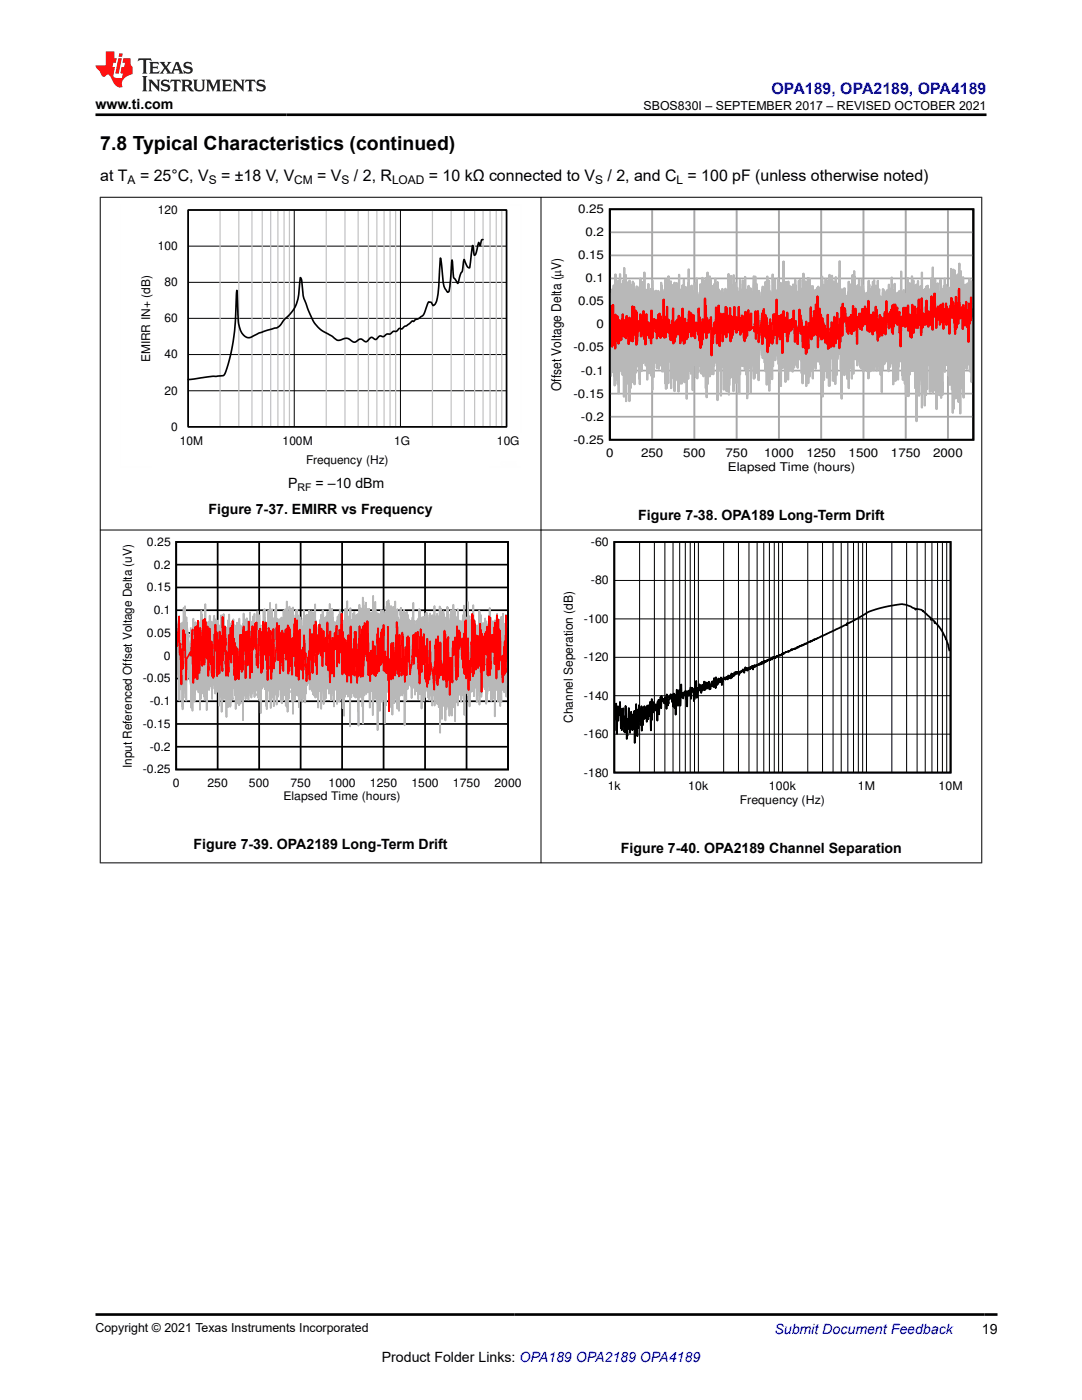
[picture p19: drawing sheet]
<svg xmlns="http://www.w3.org/2000/svg" width="216mm" height="279mm" viewBox="0 0 216 279" stroke-linecap="round" stroke-linejoin="round" font-family="sans-serif">
<defs><g id="words">
<text font-size="3.9" x="20" y="29.9">7.8 Typical Characteristics (continued)</text>
<text font-size="3.2" fill="#00f" x="154" y="18.7">OPA189, OPA2189, OPA4189</text>
<g font-size="3.2">
<text x="20" y="36.1">at T</text>
<text x="27.9" y="36.1">= 25°C, V</text>
<text x="44.1" y="36.1">= ±18 V, V</text>
<text x="63.3" y="36.1">= V</text>
<text x="70.6" y="36.1">/ 2, R</text>
<text x="85.6" y="36.1">= 10 kΩ connected to V</text>
<text x="121.2" y="36.1">/ 2, and C = 100 pF (unless otherwise noted)</text>
</g>
<g font-size="2.8">
<text x="19" y="21.8">www.ti.com</text>
<text x="57.5" y="97.4">P</text>
<text x="63" y="97.4">= –10 dBm</text>
<text x="41.6" y="102.6">Figure 7-37. EMIRR vs Frequency</text>
<text x="127.4" y="103.8">Figure 7-38. OPA189 Long-Term Drift</text>
<text x="38.6" y="169.5">Figure 7-39. OPA2189 Long-Term Drift</text>
<text x="123.9" y="170.2">Figure 7-40. OPA2189 Channel Separation</text>
<text x="195.9" y="266.1">19</text>
<text x="76.2" y="271.7">Product Folder Links: OPA189 OPA2189 OPA4189</text>
</g>
<text font-size="2.8" fill="#00f" x="154.5" y="266.2">Submit Document Feedback</text>
<text font-size="2.7" x="112" y="78" transform="rotate(-90 112 78)">Offset Voltage Delta (PV)</text>
<g font-size="2.5">
<text x="128.4" y="21.9">SBOS830I – SEPTEMBER 2017 – REVISED OCTOBER 2021</text>
<text x="114.3" y="144.3" transform="rotate(-90 114.3 144.3)">Channel Seperation (dB)</text>
<text x="19" y="265.9">Copyright © 2021 Texas Instruments Incorporated</text>
</g>
<g font-size="2.4">
<text x="25.5" y="36.7">A</text>
<text x="41.7" y="36.7">S</text>
<text x="58.7" y="36.7">CM</text>
<text x="68.2" y="36.7">S</text>
<text x="78.2" y="36.7">LOAD</text>
<text x="118.8" y="36.7">S</text>
<text x="135" y="36.7">L</text>
<text x="31.5" y="42.7">120</text>
<text x="115.3" y="42.5">0.25</text>
<text x="116.8" y="47.1">0.2</text>
<text x="31.5" y="49.9">100</text>
<text x="115.3" y="51.8">0.15</text>
<text x="32.8" y="57.1">80</text>
<text x="116.8" y="56.3">0.1</text>
<text x="32.8" y="64.3">60</text>
<text x="115.3" y="60.9">0.05</text>
<text x="119" y="65.6">0</text>
<text x="32.8" y="71.5">40</text>
<text x="114.4" y="70.1">-0.05</text>
<text x="30" y="72.3" transform="rotate(-90 30 72.3)">EMIRR IN+ (dB)</text>
<text x="115.9" y="74.7">-0.1</text>
<text x="32.8" y="78.8">20</text>
<text x="114.4" y="79.3">-0.15</text>
<text x="115.9" y="83.9">-0.2</text>
<text x="34.2" y="86">0</text>
<text x="35.9" y="88.8">10M</text>
<text x="56.4" y="88.8">100M</text>
<text x="78.6" y="88.8">1G</text>
<text x="99.2" y="88.8">10G</text>
<text x="114.4" y="88.5">-0.25</text>
<text x="61.1" y="92.6">Frequency (Hz)</text>
<text x="121" y="91.3">0</text>
<text x="127.9" y="91.3">250</text>
<text x="136.3" y="91.3">500</text>
<text x="144.8" y="91.3">750</text>
<text x="145.2" y="94">Elapsed Time (hours)</text>
<text x="152.5" y="91.3">1000</text>
<text x="160.9" y="91.3">1250</text>
<text x="169.3" y="91.3">1500</text>
<text x="177.8" y="91.3">1750</text>
<text x="186.2" y="91.3">2000</text>
<text x="29.3" y="108.9">0.25</text>
<text x="30.7" y="113.5">0.2</text>
<text x="117.9" y="109">-60</text>
<text x="29.3" y="118">0.15</text>
<text x="117.9" y="116.6">-80</text>
<text x="30.7" y="122.6">0.1</text>
<text x="116.5" y="124.3">-100</text>
<text x="29.3" y="127.1">0.05</text>
<text x="32.7" y="131.6">0</text>
<text x="116.5" y="132">-120</text>
<text x="28.5" y="136.2">-0.05</text>
<text x="29.9" y="140.7">-0.1</text>
<text x="116.5" y="139.6">-140</text>
<text x="28.5" y="145.3">-0.15</text>
<text x="29.9" y="149.8">-0.2</text>
<text x="116.5" y="147.3">-160</text>
<text x="26.3" y="153.3" transform="rotate(-90 26.3 153.3)">Input Referenced Offset Voltage Delta (uV)</text>
<text x="28.5" y="154.3">-0.25</text>
<text x="116.5" y="155">-180</text>
<text x="34.5" y="157">0</text>
<text x="41.4" y="157">250</text>
<text x="49.7" y="157">500</text>
<text x="56.5" y="159.7">Elapsed Time (hours)</text>
<text x="57.9" y="157">750</text>
<text x="65.5" y="157">1000</text>
<text x="73.8" y="157">1250</text>
<text x="82.1" y="157">1500</text>
<text x="90.4" y="157">1750</text>
<text x="98.6" y="157">2000</text>
<text x="121.3" y="157.7">1k</text>
<text x="137.3" y="157.7">10k</text>
<text x="147.6" y="160.4">Frequency (Hz)</text>
<text x="153.4" y="157.7">100k</text>
<text x="171.2" y="157.7">1M</text>
<text x="187.3" y="157.7">10M</text>
</g>
<text font-size="2.1" x="59.4" y="98">RF</text>
</g></defs>
<g fill="none" stroke="#000" stroke-width=".2">
<path d="M19.9 39.4h176.1M20 39.3v133M107.9 39.3v133M195.9 39.3v133M37.5 41.9h63.6v43.3h-63.6zM37.5 56.3h63.6M37.5 49.1h63.6M58.7 41.9v43.3M79.9 41.9v43.3M37.5 78h63.6M37.5 70.8h63.6M37.5 63.5h63.6"/>
<path d="M19.9 105.8h176.1M122.6 115.8h67.1M127.6 108.2v46M130.6 108.2v46M132.7 108.2v46M134.3 108.2v46M135.6 108.2v46M136.7 108.2v46M137.7 108.2v46M138.6 108.2v46M139.4 108.2v46M144.4 108.2v46"/>
<path d="M147.4 108.2v46M149.4 108.2v46M151.1 108.2v46M152.4 108.2v46M153.5 108.2v46M154.5 108.2v46M155.4 108.2v46M156.1 108.2v46M161.2 108.2v46M164.1 108.2v46M166.2 108.2v46M167.9 108.2v46"/>
<path d="M169.2 108.2v46M170.3 108.2v46M171.3 108.2v46M172.1 108.2v46M172.9 108.2v46M178 108.2v46M180.9 108.2v46M183 108.2v46M184.6 108.2v46M186 108.2v46M187.1 108.2v46M188 108.2v46"/>
<path d="M188.9 108.2v46M122.6 138.8h67.1M122.6 131.2h67.1M122.6 123.5h67.1M122.6 146.5h67.1M19.9 172.2h176.1"/>
</g>
<g fill="none" stroke="#c4c4c4" stroke-width=".25">
<path d="M43.9 41.9v43.3M47.7 41.9v43.3M50.3 41.9v43.3M52.3 41.9v43.3M54 41.9v43.3M55.5 41.9v43.3M56.7 41.9v43.3M57.8 41.9v43.3M65.1 41.9v43.3M68.8 41.9v43.3M71.5 41.9v43.3M73.5 41.9v43.3"/>
<path d="M75.2 41.9v43.3M76.6 41.9v43.3M77.8 41.9v43.3M78.9 41.9v43.3M86.3 41.9v43.3M90 41.9v43.3M92.7 41.9v43.3M94.7 41.9v43.3M96.4 41.9v43.3M97.8 41.9v43.3M99 41.9v43.3M100.1 41.9v43.3"/>
</g>
<path d="M37.5 41.9h63.6v43.3h-63.6zM96.4 47.8l-.3 .1-.3 1.1-.3-.6-.5 2.1-.3 .4-.4-1.9v.1l-.6 4.3a.74 .74 0 0 1-.8-.8l-.3-.8-.3 2.3-.3 .4-.5 1.9-.2 .1-.8-1.2-.3-3.4-.5 5.5a.78 .78 0 0 1-.4 .9l-.4-.5a4.8 4.8 0 0 1-.6-3l-.4-3.3-.6 8a1.61 1.61 0 0 1-.9 1.4 .58 .58 0 0 0-.3-.5 .58 .58 0 0 0-.7 .1l-.4 1a2.74 2.74 0 0 1-2.2 2.3l-.1 .3a1.37 1.37 0 0 0-1.2 .6l-.7 .4-.6 .6-.6-.1a.96 .96 0 0 1-1.2 .5 .95 .95 0 0 1-1.1 .6l-.3 .1a.82 .82 0 0 1-1.2 .2l-.3 .3a.62 .62 0 0 1-.6 .4 .62 .62 0 0 1-.6-.3 1.69 1.69 0 0 0-1.2 .8h-.3a1.02 1.02 0 0 0-1.3-.4 1.02 1.02 0 0 1-1.7-.1 2.18 2.18 0 0 0-2.1 .2 2.69 2.69 0 0 1-1.6-.9l-.6-.3a7 7 0 0 1-3.9-4.7 15.3 15.3 0 0 1-1.4-6l-.3-.5-.1 1.5a7.6 7.6 0 0 1-1.9 5.6l-1.3 1.4a2.73 2.73 0 0 1-2.4 1.7l-2.5 .8-1.1 .5a1.54 1.54 0 0 1-2.5-.8l-.2-.4a10.2 10.2 0 0 1-.5-4.2l-.1-3.6-.1 .2a58.6 58.6 0 0 1-1 12l-.2 .6a14.5 14.5 0 0 1-1.4 4.1l-7.1 .8" fill="none" stroke="#000" stroke-width=".33"/>
<path d="M24 40.9v52.3M36.3 40.9h67.7M104 40.9v45.4M24 93.2h6.2M97.8 93.2h6.2" fill="none" stroke="#fefefe" stroke-width=".2" stroke-dasharray=".4 .1" stroke-linecap="butt"/>
<path d="M121.7 41.8h72.5v46h-72.5z" fill="none" stroke="#000" stroke-width=".37"/>
<g fill="none" stroke="#a8a8a8" stroke-width=".37">
<path d="M121.7 55.6h72.5M121.7 51h72.5M121.7 46.4h72.5M130.1 41.8v46M138.5 41.8v46M147 41.8v46M155.4 41.8v46M163.9 41.8v46M172.3 41.8v46M180.7 41.8v46M189.2 41.8v46M121.7 78.6h72.5"/>
<path d="M121.7 74h72.5M121.7 69.4h72.5M121.7 64.8h72.5M121.7 60.2h72.5M121.7 83.2h72.5"/>
</g>
<g fill="none" stroke="#b8b8b8" stroke-width=".42">
<path d="M121.9 59v13.1l.1-12.9 .1 7.9 .1-7.8 .1 9.5 .1-9.8v11.6l.1-12.6 .2 13.6 .1-12v12.3v-11.4l.1 12.3v-11.9v8.6l.1-6.2 .1 6.9v-7.3v-.4l.1 6.2 .1-9.2v7.4v-9v6.2l.1 .8 .1-5.2v7.7v-7.9l.1 8.5 .1-13.3 .2 10.5 .1-6.6v5l.1-2.8 .1 11 .2-14.9 .2 14.9 .1-12.6v9.9l.1-7.7 .1 7.8v-8.3v19.2l.1-15.8v11.7l.1-15.7 .1-.3 .1 8.5 .1-8.8v12l.1-8.8 .2 7.2v-9.8v7.7l.1-6.2 .1 6.9v-8.4v11.9l.1-10.2v5.1l.1-3.3v3.1l.1-4.1v4.2v-6.3l.2 11v-14.6v11.1l.1-6.9 .2 12.7 .1-11.4 .1 11.8 .2-13.4 .2 1.9v4.5l.1-7.5v7.1l.1-5.8v6.9l.1-2.9 .1 3.6v-6.3l.1 4.9 .1-6.4v1.9l.2-1.4v5l.1-8.6 .1 11.9v-6.9l.2 9.5v-8.9l.1 1.9v-2.9l.1 5.3 .2-5.5 .1 7.2v-5.3l.1 6.9v-4.1l.1 4.7 .2-15v7.7l.1-.9v.9l.1-5 .1 8.1 .2-5.9 .1 6 .1-5 .1 .1 .1 7.8v-9.6l.2 7.3 .1-4.1v1.2l.1 5.1 .1-11.4 .3 10v-4.7l.2 4.7 .1-3.4 .1 4.2 .1-8.5 .2 10.1 .2-9.2v2.3l.2-3.4 .2 2.1 .1 11 .2-11.4 .1 9.9 .1-12.4 .2 4.8 .1-3.4 .1 11.9 .2-13.2 .1 10.5 .1-8.1v4.6l.1-10.8 .1 14.9 .2-12.4v10l.1-3.9 .1 3.9 .1-12.2 .2 10.4v-5.7l.2 9.1v-8.3l.2 5.6 .1-7.3 .1 9.3 .1-10.5 .1 10.3 .1-2.1 .1 .2v8.7l.1-12v6.8l.1-6.6 .1 1 .1-2.4 .2 8 .2-9.4 .1 9.6v-9.4l.1 6.6 .1-4.9 .1 1.9 .1-2.4 .1 5.4v-6.4l.1 1.2v-1.3l.2 7.7 .1-8.2v1.8l.1-1.2 .2 2.1v4.8l.4-10.8 .1 8.2v-6l.3 10.1 .1-10v7.9l.1-6.8 .1 7.2 .2-8.3 .1 5.9 .2-5.2 .1 6.8v-6.1l.1 6.9v-7.1l.1 4.9 .1-6.4 .4 7.4 .2-9.4 .1 11.7 .1-10.3 .1 7.9 .2-5.3 .1 8.3 .2-5.2 .1 4 .1-1.1 .1-7.2v4l.1-2.7 .1 3.2v9.3l.2-15.3 .2 14.9v-14.7l.1 10.5v-9.6l.2 13.8 .1-12.2v4.4l.1-6 .1 6.5 .1-6 .1 3.4v-3.8l.1 2.1v-2.3l.3 14.3 .1-14.4 .1 11.3 .2-12.2 .1 12.2 .1-13.9 .1 14 .1-14 .1 6.4 .2-3.6 .1 10.4v-9.1l.2 7.4v-6.9l.1-.9 .1 6.2 .1-6.7 .1 4.1v-6.6l.3 11.7 .1-7v.4l.2-2.7 .1 10.9 .1-8.4 .1 5.1 .1-8.4 .2 4.4v-5l.3 10.4 .1-6.2 .1 1.6 .1 9.1 .1-13.8 .1 9.4v-6.7l.1 .5 .2-4 .1 3.2v-2.1l.1 3.8 .1-.2 .1 4.5 .1-6.3 .3 3.5 .2-3v8.8l.3-10.1v2.6l.1-2.6 .2 3.6v-4.5l.1 3.8 .1 .4v-4.2l.2 8.3 .2-9.1 .2 8.8 .1-7.5 .1 6.1v-2.7l.5-2.1 .1 5.7v-4.5l.1-.9 .1 1.1v-1.7l.1 3.9 .1-3v1.5l.1-2.1 .1 4.7v-3.2l.2 1.1 .1-3.3 .6-.5 .1-1.8 .1 2.7 .1-3.3 .1 6.6 .1-6v8.3l.1-5.4v5.4l.1-5.1 .1 10.8 .1-12.5 .1 9.9v-8l.1-1.6 .2 1.2v-4l.1 5.1v.5l.1-4.4 .2 5.6 .1-4.9 .1 5.4 .1-4.1v.2l.1 4.7 .1-7.1 .1 6.7 .2-4.2 .2 9.3 .1-10.4 .1-1 .1 3.2 .1-1.7 .2 3.6 .1-6.4 .1 5.4v-3.7l.1 6.6 .2-4.8 .2 4.4 .1-4.9v2.3l.1-2.5v4.8l.2-3.7 .1 1.1 .1-3.7 .1 4.2 .1-1.4 .1 11.2v-14.9l.1 5.9 .1-4.7v4.3l.1-4.2 .1 3.4 .1-1.7 .1 1.6 .1-2.2 .2 6.3 .1-5.4 .1 2.8 .1-4.5 .2 7.2 .3-7.1 .2 7.9v-6.5l.2 3.7 .2-7v4.5l.1 .7 .1-1.6v4.2l.1-2.7 .1 3.1v-6.5l.1 .3 .1 6.3v-5.1l.1 2.1 .1-3.2v8.8l.1-9.2v13.7l.1-12.2 .1-2.4v4.1l.1-6.1 .1 5.5 .1-2.5v.4l.1 10.4 .2-11.9v8.1l.1-5.4 .1 11 .1-13.5v6.8l.1-5.1 .2 5 .1-6.2v6.1l.1-5.2v5.1l.2-3.7 .1 2.2v-6.1l.1 4.5 .1-5.7 .1 5.3v-.8l.1 1.3 .1-.9v2.6l.1-3.2v4.7l.1-4.9 .1 4.1 .1-3.5 .1 2.6 .1-2.7 .1 4.7 .2-6.8 .1 2.8 .1-1.8 .1 2 .1-1.5 .1 7.5 .1-7.7v8.3l.2-9.4v1.8l.1-.3v.1l.1 5.6 .1-5.7v6.7l.1-10.7 .2 8.2 .1-3.4 .1 2.4 .1-5.4v11.9l.1-13.6 .2 8.2 .1-6.8v.7l.1 15.7 .3-19 .1 13 .1-9v4.9l.1-6.1 .1 13.8 .1-12.6 .1 10.1 .1-4.9 .1 4.4 .1-6.5 .1 2.5v-3.5l.2 8.5v-7.2l.2-5.3 .2 9.9 .1-5.9 .1-.4 .1 1.4 .1-3.7 .1 7.6 .1-7.4 .2 12 .2-13.3 .1 5.8 .4-3.6 .2 13.6 .1-13.8 .1 4.9v-4.6l.1 5.2v-7.2l.2 9.5 .1-5.7 .1 1.8 .1-1.5 .1 .8 .1-1.6v.9l.1-1.2v3.8l.1-.1v.2l.1-1 .1 1.9v-5.5l.1 3.3 .1-2.6v-.2l.1 2.3 .2-2.8 .1 3.8 .1-3.3 .1 4 .2-6.7v6.1l.2-4.8v3.3l.2-1.7v2l.1-2v4.2l.3-4.1 .1 7 .1-11 .2 7.3v-5.9l.1 5.1v-3.6l.3 4.3 .1-3.8 .2 4.2 .1-2.1v.9l.1-1.8 .1 2.8 .1-2.5 .1 3v-4.4l.3 2.7 .1-2.2 .1 2.5v-3l.1 6.3 .1-7 .1 3.2v-3.7l.1 5.8 .1-6v13l.3-13.9 .1 6.1 .1-4.2 .1 6.4 .1-5.7v3.4l.1-6.2v12.5l.1-9.2 .1 8.4 .1-11 .2 8.1 .1-7.8 .1 5.4 .1-4.3 .1 6 .2-4v2.5l.1-2.4 .1-1v1.7l.1-2.6 .1 1.3v-1.2l.1 5.9v-8.5l.2 4.5 .2-2.9v4.4l.3-4.8v5.6l.1-5.5 .1 3.7 .1-4.9 .1 5.1 .1-5.4 .1 6.4 .1-4.7 .1 4.2 .2-2.4 .2 10.4 .1-13.5 .1 6.2 .1-3.6v.5l.2 6.4v-9l.2 6.5 .3-7.4v7l.3-5.4 .1 2.9v-3.7l.2 7.9 .2-7.1 .1 4 .1-2.1 .1 6.8 .1-8v2.3l.1-3.3 .1 11.9 .2-10.3 .1 3 .1-2.7 .1 3.8 .1-3.1 .1 1.7v-2.4l.1 2.1 .1-2.9 .2 8 .3-7.5v4.1l.1-2.3v2.2l.1-3.2v2.4l.3-2.2 .1 1 .1-.5 .1 2.2v-1.2l.1 1.2 .1-5.9 .3 8.5 .1-7.7 .1 4.2 .2-4.1 .1 4.9 .1-2.2v2.2l.2-1.8v1.8l.2-8.2 .2 6.2 .1-.3 .1-2.1 .1 6.3 .1-4.4 .1 2 .2-2.2 .1 4.4 .1-3.4v1.1l.2-2.2v1.9l.1-.6 .2-3.1 .2 5v.3l.1-1.7v1.6l.2-3.2 .1 1.4 .1-.8 .1 3.8v-2.9l.1-.6 .1 2 .1-2.7v.9l.1-1v1.4l.1-2.6 .1 2.9v-.5l.1 .4 .1-.9 .1 3.4 .1-4.3 .1 3.6 .1-3 .3 3.8v-3.5l.2-1.3 .1 5.1v-6.4l.2 7.3 .1-1.2 .1 .7 .1-2.1v2.1l.1-3.6 .2 3.5 .1-2.8v4.3l.1-4.6 .1 4.8 .1-3.5 .1 2.1v-9.7l.1 10.7 .1-9.3 .2 9.8v-3.5l.1 1.7 .1-4.4 .1 3.5 .1-2.4v2.9l.1-.3 .1 .9 .2-4.8 .1 4.9 .3-4.4 .1 1.8 .1-.1v.7l.1-3.6 .1 4.3 .1-2.5v.9l.1-1.1 .1 1.6v-5.6l.1 4.5 .1-.9v1.6l.1-3.8 .1 3.7 .1-2.4 .1 5.2 .1-2 .1 3.3v-2M121.9 63.9v-1.8l.1 4.2 .1-3.6 .1 3v-4.7l.2 5.1v-3.4v4.8l.1-4.4 .1 2.3v-1.5l.1 4.1v-5l.1 9v-10.3l.1 4.6 .3-4.9 .1 3.3v-2.9v2.5l.1-1.4v1.9l.1-2v2.3v-1.6l.1 1.9 .1-3.1v2.9l.1-4.2v5.4l.2-2v2l.2-5.6v10.1l.1-9.1 .1 4.6v-4.6l.2 4.9 .1-3.9v4.7l.1-6.7 .1 6.8v-8l.1 10.1v-8.8l.1 3.8 .1-3.5v3.9v-5.1l.1 3.2v-3l.3 7.1 .1-7 .1 6.7v-3.2l.1 3.3 .1-4.5v4.2l.3-5.7 .1 7.1v-7.5l.1 9.8 .1-7.1v6v-6l.1 3.7 .1-4.9 .1 2.2v-6.1v9v-4.2l.1 2.9 .1-4.2 .2 5.4v-3.4l.1 .7v4.9l.2-7.5 .1 2.6v-2.9l.1 4.4v-.9l.1 .5 .1-2.6 .1 .3v-.5l.1 5.4 .1-5.6 .1 4.5 .1-.9 .1 1.5 .2-3.8 .1 5.7v-4.7l.1 1.7 .1-3.2 .1 4.9 .1-6.3v2.9l.1-2.6 .1 5 .1-5.9v3.8l.2-3.4 .1 4.2v.5l.2-3.2 .1 3.5v-2.6l.1 2.8 .1-5.9v6l.1-4 .2 4.5 .1-4.8v3.2l.2-3.5 .1 4.3 .1-5.4 .1 3.8 .1 .7 .1-2.9 .1 4.3 .2-2.9v4.2l.1-7 .1 10.2v-6.2l.1-.2v.6l.1-2 .2 1v3.4l.3-7.5 .1 13.5v-7.9l.1-.6v.9l.3-4.6v5l.1-3.6 .1 3.2 .1-.1 .1 1v-4.1l.1 3 .1-3.2 .1 7.1 .2-5.7v2.9l.1-6.2 .1 3.7v-2l.1 3.3v-4.2l.2 4.3 .1-3.5 .1 1.8v-1.7l.1 4.2 .1-4.9 .2 5.4 .1-3.9 .1 6.9 .2-7.2 .2 4.4v-4.2l.1 3.6 .1-4.2v-.6l.1 3.3 .2-3.7 .1 2.4 .1-1.6 .1 5.8 .1-5 .1 1.9 .1-2.7 .1 6.5 .1-5.2 .2 1.8 .1-3.7 .1 4.7 .2-4 .1 4.5 .1-6.1v3.7l.1-2 .1 2.1v-1.8l.1 4.7v-6.6l.1 4.7v-.5l.2 3.3 .1-6.3 .2 3.2 .3-2.1v-1.9l.2 4.3v-3.5l.2 3.8 .1-5.2 .2 2.8v-.9l.1 2.4v-.9l.1 .9v-2.7l.1 3.8 .1-5.2 .1 7.3 .1-8v3.9l.2-1.9v1.5l.1-3.1v6.6l.1-5.2 .1 2.8 .2-5.6 .1 9.3v-5l.2 3.8 .2-3.8v3.3l.3-5.7 .1 7.9 .2-7 .1 3.9 .1-3.2 .1 2.6 .2-2.5v.2l.1-.8v.7l.2-1.2 .1 4.5v-2.2l.1 2.2 .1-5 .2 6.3 .2-6.6 .2 3.3 .1-1.4v2.3l.1-3.7v1.6l.1-1.9 .2 3.3v-2.7l.2 3.7 .2-3.9 .1 2.7 .1-3.1 .2 3v-3.9l.1 5.4 .1-4.4 .1 3.2 .1-2.6v.3l.1 4 .1-5.7 .3 2.9v-2.8l.1 6.3v-7.1l.1 2.8 .1 .6 .1-.7v1.5l.1 .1v-2.1l.3 1.1 .1-1.4 .1 .6v-1l.1 2.5 .1-2 .1 2.5v-2.6l.1 4.3v-1.3l.2 2.9 .1-4.8v2l.1-2.1v2.8l.1-.9 .1-4.1v4.8l.1 .7v-3.5l.1 3.6 .2-4.1 .1 3.2v.1l.1-1.2v2l.2-4.4 .1 4v-2.9l.1 2.7 .1-1.3 .1-3.2v3.3l.1-2 .1 2.8h.1l.2-1.6 .1 1.4 .5-4.1 .1 5 .2-3.4 .1 2.8 .1-2 .2 2.2 .2-1.4 .1 2.9v-3.8l.6-1.2 .1-1.5v2.7l.2-3.5 .1 7.8 .1-5.5 .1 2.9 .1-2.8 .2 6.8v-4.3l.1 2 .1-2 .1 2.7v-4.2l.1-.7v2.9l.1-3 .1 4.4 .3-2.9v4l.2-4.5 .2 4.7 .2-6.2 .1 2.2 .1-1 .1 5.1 .1-5.4 .1 1.3 .4-3 .1 4.4 .1-.7v1.8l.1-3.1 .1 3.5v-5.8l.2 4.4 .1-2.8 .1 5.2v-2.1l.1 .3 .1-.9v1.3l.1-2.8v.7l.1-1 .2 1.8 .1-2 .1 6 .1-5.5 .1 3.3 .3-3.1v.9l.1-2 .1 2.6 .2-4.7 .2 4.5 .1-2.7 .1 3.1 .1-4.8 .1 4.7v-1.2l.1 1.9 .1-2.5 .1 2.8v-2.9l.1 .3 .1-2.6 .3 5.6v-4.5l.2 3 .1-3 .1 3.2 .1-1.4 .1 1.5v-4.2l.1 2.5 .1-1.2v2.9l.1-4.2v6l.2-6.3v3.9l.1-1.8 .1 3.9v-1.7l.1 .1v3.1l.2-7 .1 5.2 .2-6.2 .1 6 .1-1.5v1.4l.1-1.8 .1 1.4v-2l.1 .6 .1-3.4v5.3l.3-5.7 .3 4.5v-3.4l.1 3v-2.8l.2 2.1 .1-2.1 .1 2.6 .1-4.3 .1 3.3 .1-1.3 .2 2.4 .2-3.9v3.3l.1-5.5 .2 5.8v-6.9l.1 8.3 .1-3.3 .2 4.2 .1-3.6 .2 2.5v-4.4l.1 4.8v-4.8l.1 6.6 .2-7.1v3.8h.1l.1-1v3.4l.2-4.3 .1 3.5v-2.4l.1 1 .1-.6v2.7l.2-2.6v2.9l.1-2.8 .1 2.9v-4.4l.1 4 .2-3.8v3.5l.1-2.6 .2 3.4 .1-3.9 .1 3.3 .2-3.9 .1 3.3 .1-4 .1 3.8v-1.1l.2 2.3 .3-6.1v4.1l.1-2.2 .1 2.6 .1-2.8 .1 1.3 .2-2.8v4l.2-5 .5 4.7v-3.3l.1 .8 .1-.9 .1 2.8 .2-3.6 .2 4.4v-2.7l.1 2.3 .3-3.9 .1 4.1 .1-6v6.2l.3-4.8 .3 5.6v-4.8l.2 3.6 .2-2.1 .1 1.7v-3.6l.1 3.4v-2.4l.2 1.7v-1.8l.1 1.9 .1-2.5 .1 3.3 .1-3.6 .1 4.1 .1-4.1 .1 4.6 .2-3.2 .1 2 .1-1.7v2.6l.1-4.1 .1 2.8 .2-2.1 .2 4.4 .1-5.4 .1 3.8 .3-3.1v.7l.1-.4 .1 3.4 .1-3.3 .1 2.8 .2-3.3 .1 2.9 .1-3.2v4.2l.1-3.8 .2 6.7 .1-5.7 .1 1.3 .1 7.6 .2-7.8v3l.1-2.4 .1 3.1 .3-6.1v3.4l.1-3.4 .2 5.9 .1-5 .1 3.8v-5.1l.2 5.7 .2-4.2 .1 3.5 .1-3.3 .1 1.3 .1-.9 .1 3 .2-3.4 .1 2.3v-.7l.1-2v3.9l.2-1.2v1.1l.3-4.8 .1 4.8v-2.7l.1 1.5 .1-2.1 .1 2.9 .2-3.5 .3 3.9 .3-4 .1 7.9 .1-7.8 .2 4.2 .1-2.9 .1-.1v1.2l.1-1.6v.6l.1-2.8v3.8l.1-2.2 .1 2.3v-2.5l.1 2.5v-1.9l.1 2.6 .1-1.5 .1 1.7 .1-1.9v3.3l.1-4.5 .2 4 .1-3.6 .1 3.2v-2.8l.1 4 .2-3.1 .1 1.2v-4.2l.2 4.9 .1-6.2 .1 6 .1-3.2 .1 3.1 .2-1.8 .1 1.3v-3l.4 3.9v-4.8l.1 2.1 .1-.7 .1 1.6 .1-.9v1.5l.2-2.1v2.4l.1 .5 .1-.6 .1 2.3 .1-2.6 .1 2 .1-2.7 .2 .8 .1 1.1 .1-.7v1.1l.1-4.9 .1 4.1 .1-3 .1 5.1 .1-2.1v-.3l.1 .7 .1-.8 .1-3.5 .1 3.7 .1-1.3v1.5l.1-2.9 .1 6.6v-6.4l.2 3.7v-4.9l.1 3.5 .1-2.7 .2 4.8 .2-2.8 .1 1.9 .1-2.3 .1 2.4 .1-5.2 .1 6.6 .3-6 .1 3.8 .1-4.4 .2 6.9v-2.7l.1 1 .1-.8 .1-3.7v7.2l.1-4.4 .1 1.6v-2.6l.1 2.7 .1-2.3v.8l.1-1.7 .1 .7v-2.6l.2 7.1 .1-6.7 .1 4v-1.6l.2-.1 .1 1.5v-.8l.1 .2 .1 3.3 .2-4.2 .3 5.1 .1-6.1 .2 5.8 .1-4.2 .1 2.7 .1-4.4 .2 5 .1-3.5 .1 2.8 .1-2.9 .2 2.1v-3.7l.1 1.4v-.7l.1 4.9 .1-4.3 .1 2.2 .1-1.6 .1 2v-1.5l.2 2.2v-4.4l.2 4.3v-4.1l.2 2.6 .1-2.1 .1 3.1 .1-5.1v5.6l.2-5.3v4.6l.1-3.7 .1 2.8 .3-2.1v3.7l.1-9.2-.1-2.6-.2 11.6-.1-8.8v12.2l-.1-12.2-.1 4.8v-2.6l-.2 .9v8.2l-.1-8.4-.1 6.5v-10.4l-.3 14.5-.2-14.4v7.6l-.2-7.2v9.8l-.1-12.9-.2 7.3-.1-5.4-.1 3.5-.1-6.6-.2 10.6-.1-12.1-.1 10.5v-8.4l-.1 8.1-.2-6.4-.1 7.2v-6.1l-.1 3-.1-3.7-.1 4.9-.1-4.1v4.7l-.3-8.5-.2 7.9v-5.1l-.1 4.7-.1-7.7-.2 9.5-.1-4.8-.1 10.3-.2-7.4v7.8l-.2-4.6-.1 4.7-.1-.6-.1-7.9-.1 6.1-.1-4v-1.4l-.1 3.6-.2-7.2-.1 7.4v-5.7l-.1 5.6v-4.2l-.1 10.2-.2-15.2-.2 6.7-.1-1.7v.8l-.1 6.1-.2-11.2-.1 8-.1-5.3v9.5l-.1-9.5v5.7l-.2-9.1-.2 10-.1-8.2-.1 14.2-.1-18.4-.2 10.5v-8.4l-.1 6.8-.4-3.8v6.9l-.3-7.9-.1 4.9v-3.2l-.1 14.3-.1-15.2v2.5l-.2-1.7v1.5l-.1-2.7-.1 5.6-.1-4.4-.2 8.2-.1-12.9-.1 11.4-.2-8.7-.1 8-.1-7.8-.1 1.3-.2 10.9v-7.8l-.1 7.1-.1-10.5-.1 9.3v-10.8l-.1 12.5-.2-8.8-.1 3.9v-7l-.2 7.8v-9.2l-.2 4.1v-3.3l-.1 3.7v-5.4l-.1 8.6v-5l-.3 8.1v-7l-.1 3.8v-3.7l-.1 5v-7.7l-.1 11.1-.1-10.7-.1 8.4v.3l-.1-6-.2 4.6v-4.6l-.1 3.1-.1-3.4-.1 2.6-.1-3-.1 5.6-.1-4.3-.2 5.1v-2.3l-.1 5.9-.1-9.7-.1 6.6-.1-6.9-.1 7.5-.1-8.6-.1 3.7-.1-.6-.1 .7v-3.9l-.1 6v.8l-.1-3.8v4.2l-.2-6.1-.1 4.2-.1-7.1v6.9l-.1-3-.2 2.7v-5.2l-.1 .5v8.9l-.2-12v10.3l-.1 1-.1-1.5-.1 8-.1-14.9-.4 9.7-.1-7.9-.1 11-.1-8.7-.1 7.6-.1-7.2v5.2l-.1-5.2-.1 6.9-.2-5.5v9.5l-.2-8.4-.2 4.2v-4.7l-.1 1.6-.1-2.9-.1 4.2-.1-2.3v2.1l-.2-2.7-.1 1.7-.1-2.8v7.4l-.2-10.2v8.3l-.3-9-.1 6.8-.1-7.9-.1 8.7-.1-7.8-.1 5.6v-6.6l-.1 10.9-.2-10.9v15.1l-.1-12.3-.1 5.8-.1-5.7-.1 2.4v-2.5l-.1 6.3-.1-6.1-.1 6.6-.2-5.9-.1 4.3v-1.9l-.1 1.8-.1-1.5-.1 .8-.1-.8v-2.6l-.1 1.3-.1-.1v-1.7l-.1 5.3-.1-2.4v1.2l-.1 5.7v-9.6l-.1-2.6-.1 5.6v-3.8l-.1 3.2-.1-9.1v13.9l-.1-2.1-.1 1.9v-5.4l-.1-.5-.1 .6v-2.8l-.2 8.8v-9l-.1 3.1v-3.7l-.2 9.9-.1-13.2-.2 8.4v-5.7l-.1 7-.1-3.9v8.5l-.1-8.4v7.3l-.2-8.1v10.8l-.1-13.4-.2 8.1v-11.7l-.1 10.6v-3.3l-.2 5.4v-3.2l-.1 3-.4-3.5-.1 2.1v-6.2l-.1 4.6-.1-8-.1 6.4-.1-3.7v.2l-.1 6.3-.1-7.9-.1 9.6-.1-6.1-.2 7.4v.2l-.1-5.6-.1 4.5-.1-3.9-.2 6-.2-3.8-.1 1.2-.1-4.7-.3 6.8-.1-4.1-.1 1.1v-.4l-.1-3.1-.1 6.5-.1-7.3-.1 7.3-.1-2.1-.1 3.9v-5.8l-.1 4.4-.1-4.6-.2 5v-7.2l-.1 1.4-.1-2.5-.1 6.1v-6.3l-.1 8.2-.1-5-.1 .3v-.5l-.2 3.3-.1-1.7-.1-.4-.1 2.7v-4.7l-.1 6.7-.2-6.2-.1 4.3v-7l-.1 8.7-.1-12-.1 11.3-.1-12.2-.2 5.7-.1-5.6v8.8l-.1-5.8-.2 5.9v-7.2l-.1 3v.6l-.1-2v2.6l-.1-6.3-.1 14.4-.1-13-.2 12-.1-4.8-.1 3.1-.1-6.5-.3 12.9-.1-10.8v5.3l-.1-6.2-.2 9.3v-9.4l-.3 6v-5.7l-.1 1.6-.1-3.2v6.8l-.1-2.6-.1 1.3-.1-3.7-.1 2.8-.1-9.1-.2 6.3-.1-5v4.4l-.1-2.3v2.4l-.1-8.7v10.7l-.1 1.5-.1-5.2v6.9l-.1-5.3-.1 4.1-.1-6.7v7.4l-.1-1-.1-9.8-.1 13.3-.1-10.1-.1 3v-3.6l-.1 5.2-.1-5.5-.2 12.1-.1-8.1-.1 2.5-.1-2.9-.1 2.9v-5l-.1 6.3v-6.3l-.1 8.5v-6l-.2 6.6v-3.1l-.1 1.3v-.7l-.1-7.8-.1 4.7-.2-2.9v4l-.1-7.5-.3 10.2-.1-9.4v6.3l-.2-8.4-.2 11.9-.1-9.4-.2 7.7-.1-7v5.3l-.3-5.7-.1 8.1-.2-7.5-.1 7.6v-4.8l-.1 2.8-.1-4.9-.1 8.2-.1-6.5-.1 5.2-.2-4.9v4.3l-.2-2.8-.1 2.7v-5l-.2 2.9v-4.2l-.1 8.1-.2-10.1-.3 10.9-.2-11-.1 2.9-.1-.4v.1l-.1 3.8v-2.8l-.1 3.2v-2.5l-.1 .9-.1 4.9-.1-10.1-.6 8.6-.1-9.1-.1 7.3-.1-8.7-.1 6.5-.1-1.9-.1 8.4-.1-12.6-.2 6.5-.1-10-.5 11.9-.1-3.2v3.7l-.2-1.9-.1 2.2-.1-9.9-.1 7.3-.1-3.6-.3 11-.2-7.1v6.3l-.1-8.1-.1 5.3-.2-10.2-.1 7.2-.1-4.3v6.3l-.1-6.8-.3 6.6v-2.6l-.1 3.6-.2-6.1-.1 1.7-.1-1.6-.1 .6-.1-1.6-.1 9.4-.1-14.5-.2 14v-8.2l-.1 6.7-.2-7.1-.1 4.5v-4l-.1 2.3-.1-1.9v2.7l-.1-2.6-.1 .4-.1 5.2-.3-6.5-.1 6.4-.1-7.8-.1 7.6-.1-5.7-.1 5.8v-4.1l-.1 5-.2-6.8v5.3l-.1-5.6-.1 4.9-.1-6.9-.1 7-.1-3-.1 3.4-.1-6-.2 5.5-.1-5v5.5l-.1-6.2-.2 4.8v-3.1l-.1 3.1v-4.6l-.1 9.1-.2-9.1-.1 10-.1-8.3-.2 5.7-.2-6.1-.2 7-.1-5.1v1.4l-.1-2.6-.1 7.1-.3-13.3-.1 11.6v-7.2l-.2 5-.1-5.5v4.3l-.1 .3-.2-3.4-.1 2v-.7l-.1 3.1-.1-3-.1 4.8v-8.4l-.1 6.5-.1-4.5-.2 9.3-.1-10.7-.1 8.1-.1-2-.1-8.8v7.9l-.1 2.6-.1-5.9-.1 9.4-.1-10.3-.1 5.5-.1-2.8-.3 4.7-.1-2.7v2.3l-.1-2.4v2l-.1-6.2-.1 5.8v-4.5l-.1 1.7-.1-.6-.1 4.4-.1-3.7v9.1l-.1-13.6-.1 3-.1-3.5-.1 4.7-.1 .7-.1-3.6-.2 6.1-.1-8.7-.1 11.4-.3-7.1-.1 9.7-.1-10.5-.2 5.8-.1-5-.1 1.5v-.4l-.1 5.4-.1-6.5-.1 2.8-.1-3.4-.2 7.4-.1-3.3v2.9l-.1-8.5v9.1l-.1-5.2-.2 1.6-.1-4.4-.2 8.5-.2-8.2-.1 6.6-.1-6.2-.1 9.2v-8.5l-.1 3.7-.1-4.6v5.9l-.1-6.3-.1 7.6-.2-2.8v-6.3l-.2 5v-3.4l-.1 2.8-.1-6.5-.2 10.9v-8.7l-.1 6.4-.1-5.6-.2 2.4-.1-2.9v8.6l-.1-5.8-.1 4.5-.1-4.6-.1 2-.1-5.6v7.5l-.1-3-.2 4.1-.1-7.2v3.8l-.1 .9v-2l-.1 2.7-.1-2.2v4.5l-.2-7.4-.2 5-.1-4.6v4.4l-.1-3.2v-.5l-.1 1.8-.1-2.6-.1 .6v-4.3l-.1 8.2v1.9l-.2-6.6-.1 8.6-.2-12.6-.2 11.2-.1-9.7v5.8l-.1-5.5v4.2l-.1 .8-.1-2-.1 4v-5.3l-.3 8.8-.1-16.8-.1 16.9-.2-6-.1 3.4v-4.5l-.2 9.9-.3-10.6-.2 6.2-.1-10v10.1l-.1-4v2l-.3-4.7v1.2l-.1-3.3v9.4l-.1-8.5-.1 9v-7.8v5.6l-.1-5.3-.1 7.6-.1-9.2v7.3l-.1-6.7-.1 4.6v-4.2l-.2 7.4v-5.2l-.1 1.5-.1-4v4.1l-.1-6.8-.1 4v-5.7l-.1 11.7-.1-8.2v5.6l-.1-9.2-.1 11.9v-8.1v5.5l-.2-5.8-.2 6.5v-9.2l-.1 11.6-.1-11.4-.1 8.7-.1-6.9v2v-1.4v8.2l-.2-12.7-.2 13.6-.1-5.8-.1 5v-6.2l-.1 5.5-.1-6.5v6v-3.2l-.1 3.7-.2-8.7-.1 2.1v-1.5v1.3l-.1 7.4v-7.5l-.1 7.3-.2-3.9v4.2v-4.8l-.1 6.9-.1-12-.1 9.2v-6.1v-1.2l-.1 6.8-.1-7.3-.1 8.3v-9.8l-.1 10.6v-4.5l-.1 6.3-.1-9.7v7.3M121.9 63.1v-1.4l.1 7v-6.4l.2 5.6 .1-4.5v5l.1-6.7 .1 4.3v-5.8l.1 6 .1-3.6 .1 3.3 .1-3.1 .1 .9 .1 5 .1-6.3v6.6l.1-7.7 .1 6.6 .2-8 .1 5.6 .1-4.3 .1 4.2v-2.6v2.1l.1-.4v-4.4l.1 8.3v-4.2l.1 2.9v-.7l.1 7v-10.9l.1 1.3v-3v3.4l.2-2v.6v4.4l.1-6.7v4.9l.1-2.6v5.1l.1-5.5 .1 6.4 .1-8 .1 5.4 .1-4.4 .1 4.7 .2-5.1v7.1l.1-5.1v3.4l.1-2.8v2v-1.2l.1-4.5 .1 6.6 .1-4.1 .2 4 .1-7.2 .1 6.2 .1 .9v-5.1l.1 5.3 .1-7.8v8.4v-7.3l.1 7.9v-7.9v7.2l.1-5.7 .1 4.6v-1.7l.2 .4v-1.1l.1 5.9 .1-7.3 .1 3.9 .1-.3v.4l.1-3.4 .1 1.8 .1-4.2 .1 5.6 .1-4.9 .1 4.3v-5l.1 7.5 .1-8.2 .1 6.6 .2-4.5 .1 3.4 .1-2 .1 2.8 .1-3.6 .1 3 .1-4.2v-.5l.1 2.4 .1-3.8v13.3l.1-8.7 .1 1.1 .1-2.2 .1 3.7 .1-3.2 .1 1.7 .1-2.1 .1 3.2v-.7l.1 .6 .1-.6v-2.6l.1 4.5 .1-4.7 .1 3.4 .1 .2 .1-1.2 .1 1.3v-.4l.2-8.2v7.5l.1 .9v-5.6l.1 4.2 .1-3.8 .2 7.9v-4.8l.2 1.3v-.7l.1 1.7 .2-3.3v2.4l.1-1.1 .1 .5 .1-4.1v6.1l.1-4.2 .1 4.6v-6.4l.2 5.9 .1-6.9 .2 6 .2-4.8 .1 4.5 .1 .2 .1-4.5v3.2l.1 .3v-.9l.1 1.7v-5.2l.2 6.1 .1-4.4v2.3l.1 .4v-.5l.1 .4 .1 1.3 .1-1.9v1.9l.1-5.5 .1 7.2 .1-5 .1 3.9 .1-2.1 .1 2.6 .2-4.1 .2 1.3 .1-2.7 .1 6.1v-4.9l.2 4.4v-2.6l.2 1.7 .1-6.9 .2 6.8 .1-.9 .1 .2v-3.4l.1 4.4 .1-2 .2 2.1 .1-4.5 .2 7.4 .2-6.3 .1 3.3 .2-3.6v2.2l.1-2.9 .2 3 .2-2.3 .1 3.4 .1-4.6 .1 3.5 .1-2.2 .1 1.6v-1.1l.2 2.3 .1-3.7v3.9l.2-4.4v4.1l.2-2.6 .1 3.2v-2.6l.1 .8v-.1l.1 .2 .1-1.1 .1 3.7v-6.8l.3 7.2v-3l.1 1.9 .1-2.2v1.8l.2-4.1v6l.2-6.5v7.3l.2-7.2 .2 6.4 .1-5.4 .2 5.8 .1-6.9 .1 3.8v-4.2l.1 3.3 .1-2 .1 2.1 .1-2.3 .1 3.2 .2-4.3 .1 6.5 .2-5.6 .1 4.2 .1-2.3v.4l.1 3.7 .2-5.4 .2 5.8 .1-5v4.9l.1-2.5 .1 2 .1-7.4 .1 6.3 .1-3.7 .1 5.1v-5l.1 2.6 .2-1.2v2.5l.1-7.2 .2 10.6 .2-6.4 .1 2.5 .1-1.8 .1 2 .1-1.8 .1 1.8v-2.5l.1 3.8 .1-4.1v.7l.1-2.2 .1 3.5 .1-3.5 .2 5.4 .1-5.4 .1 2.8 .1-1.6v3.5l.1-6.6 .1 8.4v-5.6l.1 5.7 .1-5.1 .1 2.1 .1-1.6v.1l.1 2.2 .3-5.3 .1 4.8 .1 .9 .1-.4 .1 2.2v-7.1l.1 6.7 .2-6.7v.2l.2 8.1 .2-4.2v-.7l.1 2 .2-3.1 .1 .9v-2.4l.1 5.6v-6.1l.1 1.7v-1.8l.1 .4v-.1l.1 4.3 .1-5.4 .1 3v-.3l.5 2.7 .1-5.8 .2 4.3v-4.5l.1 2.8 .1-2.7 .1 7.5 .1-6.9 .1 4.9 .2-5 .6 3.4 .1 4.3 .1-6.4 .1 4.7 .2-6.6 .1 4v-.8l.1-4.1 .2 5.4 .1-3.5 .1 1 .1-.8v.5l.1-.2v2.2l.1-2.4 .1 5.1 .1-6.8 .1 8.6 .2-8.2 .2 4.5 .1-2.8 .1 2.9 .1-2.3 .1 7.2 .1-8.3 .2 4.7 .1-4.4v7.5l.1-7.6 .1 4v-4l.2 3.7 .1-3.5 .1 1.9v-2.2l.2 1.5 .1-3.9 .1 8.3 .2-6.1v-.4l.3 4.5v-4.7l.2 5.7v-4.1l.1 2.8v-2.9l.2 3.8v-1.5l.1 1.4v-5.4l.1 6.3v-4.8l.2 3.5 .1-3.6 .2 5.3 .2-7.6 .1 6.4 .1-5.9 .2 5.8 .1-4.7 .2 4.7 .2-7.8 .1 11.2v-5.9l.1 .8v-3l.1 4.7 .1-6.8 .1 5.8 .2-2.2 .2 5.6 .2-5.6 .2 3.5 .1-6.7v4.9l.1 .1 .2-4.6v3.9l.1-1.8v2.8l.1-1.9 .2 2.3 .1-5 .1 4.5 .2-3.2v2.2l.1-2.9v3.2l.2-4.4 .1 4.2 .1-.8 .1 5.4 .1-10.1 .1 6.6 .1-2.6v1.4l.1-.9 .1 1.6 .1-4.4v9l.1-6.7v1.3l.1-2v1.2l.1-1.1 .1 5.2 .2-7.7 .2 11.3v-9.4l.2 3 .1-4.3v8.4l.1-3.8v-.9l.2 1.9 .1-4.3 .1 3.8 .1-.9 .1 1v-2.2l.1 3v-5.1l.1 2.6 .1-2.1v2l.1-.6v.3l.1-.4 .1 2.5 .1-3.2 .2 .5 .1 3.1 .1-1 .1 .7 .2-5.6v6.9l.1-4.4 .1 2.8 .1-2.6 .1 1.5 .2-3.3 .1 4v-4.5l.1 2.7 .1-2 .1 4.2 .1-4.1 .1 1.9v-1.3l.1 4.8 .2-5.3 .1 3 .1-.8v1l.1-2.8 .3 3.6 .1-2.5 .1 2.9v-1.4l.1 .9 .1-3.4 .1 3.6 .1-.9 .1 2 .1-6.4v3.4l.1-.6 .4 1.2 .1 5.2 .1-8 .2 4.8 .1-6.4 .1 6.8 .1-4.4v4.2l.1-4.3 .1 2 .1-3 .1 3.3 .1-1.9v.6l.1 7.2 .1-8.2 .2 4.6v-5.7l.1 4.3 .1-2.3v3.1l.1-6 .1 4v.2l.1-3.5 .3 5.7v-.6l.1 3.3v-3l.2 2.2 .1-3.3v-.3l.1 .5v-.7l.1 4.9 .1-6.9 .1 5.8 .1-7.4 .2 6.8 .1-3.8 .1 2.7 .1-3.3 .1 6.5 .1-5.5 .1 6.2 .1-4.7v3l.1-2.9v2l.2-6 .1 1 .1-1.3v5.1l.1-5.8 .1 1.4 .1-2.1v4.4l.1-4.5 .2 6.8 .2-3.7 .1 8.2 .1-7.2 .1 5.3 .1-8.6 .1 1.8 .1-1.4 .1 6.2 .3-6.8 .1 4.9 .1-1.8v1.5l.1-.3v-3.6l.1 4.1 .1-.1v-5.3l.1 7.1 .1-2.1 .1 1 .2-5.6v5.2l.3-4.4 .1 4.7 .1-3.4 .2 5.9 .1-4 .2 8.5 .2-9.5 .1 2.8v-3.7l.3-1.2v11.2l.1-8.4 .1 2.4v-4.3l.2-.1v7.7l.1-3.5 .2-1.9 .1 1.1v-5.2l.2 11.5v-9.5l.1 4.5 .1-3.2 .1 4.5v-3.5l.1 7.3 .2-11.5 .1 6.8v-4.6l.1 4.3v-2l.1 2.3 .3-3.9 .1 5v-6l.1 5.4 .1 .5v-2l.2 2.4v-7.4l.1 3.4 .1-3.1v3l.1-1.3v1.5l.1-.8v.5l.1-.4 .2 3.6v-5.6l.1 2.8 .1-3.6 .2 7.6v-10.4l.1 6.6v.1l.1-1.2 .1 3.1 .1-7.8 .2 10.4 .2-8v3.7l.2-3 .1 4.8 .1-4.8v3l.1-2.7 .1 8.9 .2-5.9v3.6l.1-7.4 .1 6.7 .2-6.3 .1 7.9 .2-5.8 .1 9.3 .1-11.2 .2 4.9v-1l.1 .9 .1-2.7 .1 2.6 .1-5.6 .2 4.7v-3.1l.1 4.6v-5.5l.1 5.7 .2-2.4 .1 3.4 .2-8.1 .1 15.2 .1-14.6 .4 8.3v-5l.1 4.5 .1-5.6v2.6l.2-5.6v6.4l.1-7.5 .1 11.8v-8.1l.1 8.9 .1-6.5v10.8l.1-9.2v-1.2l.2 5.7 .1-6.7 .1 10.5 .1-14.8 .2 8.6 .1-10 .2 8.2 .1-7.1 .1 7.6v-5.1l.1 .7 .1-1.1 .1 6.6 .1-5.8 .1 3.7 .1-4.9 .1 4.4v-2.9l.1 2.9v-5.3l.2 7.8v-5.1l.1 4.8 .1-1.6 .1 2.3 .1-3.1 .1 6.2 .1-7 .3 4.6v-8.1l.2 8.7 .2-6.6 .1 3.7 .1-1.8v3.4l.1-4.3 .1 2.6 .2-3.8 .1 4.4 .2 1.6 .1-4.9 .1 1.4 .1-2.1 .1 2.2 .1-.9v1.2l.1 .2 .1-.2v.5l.2-4.5v2.9l.1-1.7 .1 1.8v-3l.1-.5v.7l.1-1.5 .3 3.1v-1.6l.1 4.4v-3.3l.1 2.1v-.1l.2 .8v-1.2l.1 1.2 .1-5.9v2.1M121.9 64.5v5.3v-8.5l.2 5.9v-3.5l.1 .5v4.8l.1-8 .1 5.9 .1-5.4v5.9l.1-6.9v4.9l.1-7.5v10.7v-7.2l.1 2.6v-2.7l.1 3.9v-5.2l.2 5.5v-2.7l.1 5.2 .1-8.2v7.5v-6.1l.1 4.9v-7.9l.1 4.3v-5.2l.1 10.7 .1-6.1 .1 6v-.3v-9.4l.2 6.4 .1-4.3v6.9l.1-9.6v5.8l.1-5.2v3.6v-3.3l.1 8.9 .1-4.5v3.4l.1-4.3v9v-10.9l.2 8.4v-6.2l.2 2.9v-5.4v8l.1-7.8 .1 7.3 .1-6 .1 8.8 .1-8.8 .2 8.5v-9.6v13.1l.1-15.3v8l.1-7.2v8.4l.1-6.8 .1 6.1v-9l.1 13.3 .2-10.1v5.1l.1-4.1v14.3l.2-15.4v12.6l.1-14.8 .1 8.8 .2-8.4 .2 8.3 .1-5.7 .2 5.7 .1-5 .1 4 .1-4v3.5l.1-3.9 .1 9.3v-9.4l.2 7 .1-8.9 .1 7.5 .2-7.5 .2 5.5 .1-5.1 .1 3.8 .1-5 .1 12.3v-11.9l.1 10.1 .1-9.7 .1 3.7 .1-.5 .1 5.7v-5.6l.1 2.4 .1-2.5 .1 4.7 .2-10 .3 9 .1-3.6v2.8l.1-5.8 .1 2.8 .1-2.1 .1 3.1 .1-2.1 .1 11.3 .1-7.6v2.8l.2-5.4 .1 1.8 .1-3.5 .1 7.8 .2-9v10.6l.1-7.4 .1-.8v2.5l.1-3.1 .1 1.5v-2l.1 3.8 .2 2.4v-2l.1 2.4v-4.2l.2 4.1 .1-4.8 .1 .3v6.3l.2-7.3 .1 3.8v-4.5l.2 4.6 .2-8.8 .1 9.1 .2-.2 .1-7.8v3.5l.1-1.8v3.5l.1-2.1 .3 6.4 .3-7.7 .1 5.9 .2-3.6 .1 4.4v-4.8l.1 2.3v-1.9l.1 5.3 .2-5.9 .1 6.6 .1-8.5 .2 4.3 .1-2.7v3.2l.2-3.4 .1 .7v5.1l.1-4.6 .1 3 .1-6.1 .1 3.3 .1-1.6 .2 6.6 .2-4.7v3.1l.1-5 .1 4.9 .1-2.3 .1 4.2 .1-5.1 .1 5.8v-6.7l.1 3.4 .1-4.7 .1 2.8v-2.6l.1 3.8v-3.5l.2 .3v5.4l.1-5.1 .1 3.5 .1-5.4 .1 4.9v-1.9l.1 2.1 .1-5.5v6l.1-5.6 .1 5.5 .1-5.1v3.5l.1-3.2v5.6l.2-7.5 .1 9.2v-4.1l.1 1.3 .1-2.1v3.5l.1-4.7 .1 2.2 .1-1.2 .1 5.3 .2-4.2 .1 2.1 .2-5.6 .1 5.6 .1 3.7 .1-5.7 .1 6.5 .1-10.7v6.3l.2-5.8 .1 5.4 .2-4.3 .1 5.4v-7l.1 8.7v-6l.1-1.2 .1 4.3 .1-4.7 .1 5.4v-7.3l.2 5.6 .1-3.2v1.7l.1-.8 .2 2.1v-1.5l.1 5.9v-5.6l.1-.4v5.5l.1-3.6 .1 1.5 .1-4.5v2.5l.1-4.8 .1 9.2 .1-4.3v3.4l.1-3.2 .1 1 .1-1.8 .1-4.7 .2 7.1 .1-1.2v7l.3-11.5 .1 6.9 .1-7 .1 7.5 .2-6.9 .2 10.4v-4.7l.1 3.1 .1-7.9 .2 2.9v-6l.4 10.8 .1-7.7 .1 6.9 .3-6.7 .1 6.7 .1-6 .1 4.1 .1-5.5v5.3l.1-1.5v1.7l.1-4.9 .2 5.6v-3l.2 2v-7.9l.1 8.7 .3-7.5 .2 7.3 .2-5.9 .1 11.1 .1-6.8 .1 2.6 .1-6.4 .1 9.4 .1-8.6 .1 5.6 .1-3.1 .5-.9 .1-5.8 .2 15.7 .1-5.8v2.9l.1-6.7 .1 3.5v-4.4l.1 5v-5.5l.1 5.5 .1-8.7v5.9l.1-2.8 .6 5 .1-2.8 .1 4.2 .2-7.8 .1 6.4 .1-6.7 .1 3.7 .3-3.9 .2 7.1 .1-3.9v2.1l.1-1.4v-8l.1 7.1v-2.7l.3 6.4 .2-6.2 .1 5.7 .1-2.8 .1-.8 .2 2.4 .1-5.4 .2 5 .1-7.7 .1 11.3 .1-7.9 .2 6.2 .1-6.5 .1 6.1 .2-3.8 .1 6.4 .1-10.3 .3 10 .1-7.6 .1 2.3v-.8l.1 6.9 .1-4 .1 1.5 .2-5.6 .2 6.8 .2-6.9 .1 5.8v-5.2l.1 2.5v-1.7l.1 10.6v-11.5l.2 3.3 .1-3 .1 3.4 .2-2.6v1.7l.2-2.3 .1 2.3 .1-2.4 .1 7.9 .1-7.3v-.9l.1 1.8 .1-4.5 .2 5.6 .1-3.3 .2 7.3v-8.1l.1 7.6 .1-7.4 .3 7.5v-8.3l.1 4.2 .1-3.8 .1 3 .1-2.9v2.6l.1-5.3 .1 6 .1-6 .1 8.2 .1-8.7 .1 7.9 .2-5.7 .1 3.6v-.5l.1 .3 .1-3.1v.8l.1 7v-6.9l.1 7.1 .1-6 .1 5.1 .1-6.4 .1 5v-2.5l.1 1.5 .1 6 .1-5.9 .1 1.6v-8.8l.1 9.8 .1-10 .2 13.9 .1-10.1 .1 4.8 .2-4 .2 7.2v-9.5l.1 6.4 .3-5.7 .1 5.7v-6.3l.1 3.2 .1-4.4 .1 9.2v-5.3l.1-.2 .1 4.3v-5.6l.1 .7v-1.4l.2 4v-4.3l.1 7 .3-9.9 .1 7.3 .1-5.5 .1 7.7v-5.9l.1 1.9 .1-3.8 .1 8.6 .2-8.1 .1 3.5 .1-2.1v6.7l.1-4.5 .1 2.8 .3-5 .1 1.7 .1-1.5 .1 4 .1-2.5v4.9l.2-5.6 .2 2.3v-.9l.1 5.1 .1-8.5 .2 9.5 .2-7v7.8l.1-9 .1 2.5 .1-.7v4.6l.2-3.5 .4 6.5 .1-9.3v3.6l.1-2 .2 2.1v-3.8l.1 6.9v-5.3l.1 3.7 .1-.3v-6.7l.1 10.7 .1-10 .1 7.2 .1-8.2 .1 8.4 .1-5.2 .1 7.2v-7.3l.2 7.6 .2-9 .1 3.4 .1-3.1 .2 5.6v-3.9l.1 .4 .1 8.4v-13.6l.1 9.2 .1 .7 .2-5.2v4.4l.1-9 .1 10.1 .1 .9 .1-10 .1 14.6v-12.1l.2 7.1 .2-5.3v4.9l.1-4.4v2.6l.1-.1v-4.8l.2 10.8 .1-11 .1 13.6v-14.5l.1 5.6 .1-6.8 .1 4.9 .1-3.3 .1 9.1 .2-5.6 .1 2v-5l.1 7.7 .1-8.5 .1 10.3 .3-9.5 .2 6.3v-6.3l.1 2.2 .2-2.5 .1 9.1 .1-5.3v-.3l.1 1.8 .1-2.7 .1 1.8v-1.9l.1 .4 .1-3.5 .1 6.4 .2-4.8v3.7l.1-6.1h.1l.1 12.4 .2-9.6 .2 9.1 .1-10.2 .1 4.3 .1-3.6 .1 7.7 .1-2.8 .1 3.5 .2-7v2.6l.1-2.5v4.2l.1-.8v-8.1l.3 10.6 .1-5.7 .2 4.7 .1-8.3v5.2l.1-.6 .1 1.8 .1-2.9 .1 4.3v-2.7l.1 2.7v-8.6l.2 9.1 .1-6.5 .1 6.5v-5.4l.1 1.7 .2-4.3v10.5l.2-9.2 .3 5.7 .1-5.6 .2 7.4 .3-4.4 .1 3.6 .1-5.2 .1 4.1v-8.7l.1 8.5 .1-1.5v-7.9l.1 9.7 .2-4.5 .1 4 .1-3.5v5l.1-7.9v6.8l.1-1.2 .2 5.6v-11.4l.1 8.7 .1-1.2v1.4l.1-6.3 .2 2.8 .1-4.2v5.7l.3-3.2 .1 4.7 .2-7.3 .1 5.2v-3.6l.2 6.1 .1-4.4 .1 .7 .1-.9v3.1l.1-4.4 .1 .4 .1 7.2v-7.3l.1 2.1 .2-5.1 .1 3.8v-4.1l.1 10.5v-6.8l.1 2.8v-2.7l.1 6.2 .3-7.4 .1 3.3 .1-2 .2 5.2 .1-11.9 .1 10.1v-.8l.1 1.8v-6.1l.2 6.4 .1-5.8v8.2l.1-6.3 .1 6.7 .1-13.3 .2 13.2v-6.8l.1 3.9 .1-3.1 .1 3.8v-4.8l.1 7.7 .1-7v7.5l.1-10.4 .1 2.9v-3.4l.2 4.9v-8.1l.3 13.9 .1-10.5 .1 10.3 .1-10 .2 5.9v-5.9l.2 7.2v-7.3l.1 3.5 .1-1.8v.2l.1 5.3 .1-3.9 .1 8.8 .1-14 .2 10.8v-10.2l.1 9.9 .1-8.9 .1 4.7 .2-7.5 .1 8.5v-3.6l.1 1.5 .1-10.6 .1 15.8v-10.9l.1 8 .1-9.5v5.6l.1-3.4 .1 4.1 .1-6.1 .1 8.8 .1-7.3 .1 1v9.5l.1-9.7 .1 8.9 .1-9.2 .1 8.8v-8.3l.2 8.6 .3-7.5 .2 8.1 .1-7.8 .2 8.2v-5.6l.2-3.3v4.4l.1-5.2v7.7l.1-4.9 .1 6 .1-6.8 .2 10.6 .2-14.3 .1 7.6 .1 1v-4.6l.1 5.1M121.9 63.9v1.3v-4.2l.2 6 .1-3.8 .1 3.4 .1-5.7 .1 4.9v-1v2.2l.2-5.5v5.8l.1-5.1 .1 5.8v-7.1l.2 7.5 .1-5.6 .1 3.8v-5.6l.1 5.7 .1-4.9 .1 3.3 .1-2v3.7v-6.6l.1 4.7v-2.4l.1 1.8v-.9v1.8l.1-1.8 .2 2.6 .1-5.2v6l.1-6.3v6v-5.3l.1 4.5 .1-6.9v7.9v.4l.1-6.9 .1 8.4 .1-6 .2 3.5 .1-3.3v5.6l.1-6.1 .1 5.6v-6.3l.1 5.2 .1-4.1v2.8l.1-5.8v8.3l.1-6.8 .1 5.8 .1-5.2v3v-1.8l.2 2.9v-2l.1 3.2v-2.4l.1 4v-7.6l.1 7.2v-5l.1 .6v-1.9l.1 3.3v-3.4l.1 7.7 .1-6.6v-.4l.1 1.7v-1.5l.1 3.3 .3-4.8 .1 5.5 .1-5.9 .1 8.6 .2-7.9v4.8l.1-3 .1 1.9v-1.8l.1 2.3 .1-.5v3.2l.3-6.8 .1 2.2 .1-1.6 .1 4.4 .1-4.2 .1 3.4 .2-4.3 .1 2.7 .1-1.1 .1 2.6 .1-.9 .1 .4 .1-5 .2 6.7 .3-4.9v6.8l.1-6.8 .2 4v-2.9l.1 2.6v-.3l.1-3.1 .1 4.3 .1-3.4 .1 3.6v-4.6l.2 2.9 .1-4.3 .1 4.1 .2-5.3v7.7l.1-4.5 .1 2.2 .1-2.6 .1 3.4 .2-4.6 .2 4.4 .1-5.4 .1 5.8v-4.3l.2 5.1 .1-4.5 .1 4.4 .1-7.2 .3 7.4 .1-4.8 .2 1.3v7.2l.1-10.4 .1 3 .2 1.7 .1-1.2v1.3l.2-4 .2 6.8 .1-5.3 .2 2.1 .1-2.3v6l.1-5.7 .3 2.5 .1-3.7 .1 1.9 .1-1 .1 .1v3.7l.1-1.3v1.1l.1-7.4 .2 8.7v-4.4l.1 1.6v-2.4l.2 3.7 .1-4.1 .1 6v-3.2l.1 1.5v-1.7l.1-.1 .2 2.7 .1-5.7 .1 6.8 .2-7.5 .1 5.2v-2.8l.1 2.8v-5.2l.2 5.3 .1-3.7v2.4l.1 .6v-1.4l.1 1.6 .1-1.4v4.3l.2-7 .2 5.7 .2-3.3 .1 3 .2-5.1v2.6l.1-1.8 .1 2.5 .1-3.1 .2 2.2v-3.7l.3 4.6 .1-.7v4.8l.1-5.6v5.1l.1-7 .1 5v-3.9l.2 5.1v-4.6l.1 2.9 .1-.4v.3l.1-2.9v5.3l.1-5.8 .1 4.2 .1-2.6v1.6l.1-1.8 .1 .9v-2.3l.1 3.8 .1-3.5v6.5l.2-9 .1 5.9 .1-1.8 .1 2.1v-5l.1 3.9 .1-2.2v4.3l.2-5.3 .1 4.4v.4l.1-2.6 .1 2.9 .1-5.6 .1 3.7v-5.3l.3 8.1 .1-3.6v3.2l.1-5.8 .1 3.1 .1-2 .2 3.2 .2-3.5v5l.1-5.8 .1 3v-2.3l.2 4 .1-3.5 .1 1.9 .1-2.1v3.1l.2-2 .1 1v-3l.1 4.2 .2-3.4v2.6l.1-1.9 .1 2.1 .2-3.7 .1 4.4 .1-3 .1 5 .1-5.8v2.8l.1-2v2l.1-3.4 .1 2.4 .1-.2 .1 1.9 .1-3.5 .1 5.7v-6.5l.2 4.5v-3.5l.2 3.2 .2-4.6 .1 1.9v-.5l.1 1.6 .1 .5 .1-1v1.6l.1-2.6v3.6l.1-2.4v4.5l.2-8.2v6.9l.1-5.9 .1 6.7 .1-6.4 .1 8.2 .2-6.6 .2 2.9v-6.5l.2 9.9 .2-6.8 .1 1.7 .1-.4v1l.5-1.4 .1-1.5 .1 5.7 .1-2 .1 2.8 .1-4.3v5l.1-4.4 .1 1.9 .1-1.9 .1 2 .1-3.5 .6 2.7 .1-1.5 .1 1 .1-3 .2 4 .1-2.2 .1 1.5 .1-4.8 .1 2.9 .3-2.7 .1 5.4 .1-2.3 .1 2.1 .2-4.1 .1 1.4 .2-2.4v1.1l.1-1.2v3l.1-2.8 .1 3.1 .1-2.4 .1 6.6 .1-5.4v-.4l.1 3.2v-4.4l.1 3.6 .1-2.8v3.4l.1-.8 .1 2.3 .2-7.3v6.2l.1-2.4v1.9l.3-3.2 .1 3.7 .1-3.9 .2 6.6 .2-6.9 .1 6.4v-3.5l.3 2.1 .1-2.1 .1 6.2v-8.3l.1 4.5 .2-5.8 .1 6.2 .1-1.4v1.9l.2-3.8v1.9l.2-3.5v4.9l.3-3.8 .1 2.4 .1-2.6v2.7l.1-3.6v6.1l.2-5.6 .2 4.7v-3.1l.2 2.3 .1-3.3 .2 4 .1-3.7 .1 2.8 .2-5.4 .1 4.9 .1-3.6 .1 2.6v-3l.1 3.4v-3.8l.3 .6v-1.6l.4 5.2 .1-6.9 .3 3.3 .1-1.8 .2 4.4v-3.2l.1 .6 .1 6.2v-5.3l.1 1v-1.1l.1 2.5 .1-5.5 .3 5.5 .1-2.2v3.8l.2-5.4 .2 2.9 .1-1 .1 .7v-.5l.2 1.8 .1-5.9 .2 4.7v-3.4l.1 6.3 .1-5 .1 6v-7.4l.1 2.7 .1-3.5 .1 1.9 .1-.5v3.3l.2-3 .1 2v-3.6l.1 1.8v-1.8l.1 1.4 .1-.5 .1 2.3v-3.1l.1 1.9 .2-1.9v2.6l.1-3.3 .1 3.8v-3.4l.2 5.4v-6.2l.2 3.8v-1.8l.2 3.1 .2-1.7 .1-2.3 .2 1.7 .1 3.6 .1 .2v-4.2l.1 4.1 .1-3.6 .2 1.6 .1-1 .2 4.2 .1-6.8 .4 6.2 .2-3.6v2.9l.1-1.5 .3 3v-2.3l.5-1.9 .1-1.2v3.2l.2-3.3 .1 4.6 .1-6.1 .1 5.8 .2-4.8v4.9l.2-4 .1 1.8 .1-2.2 .2 4v-3.4l.1 3.4 .1-6.7 .1 8 .2-2 .1-3.8 .1 5.3 .1-2.4 .2 1.9 .1-2.6 .1 1.9 .1-3.4 .1 2.3 .1-1.8 .1 2.9v-2.7l.1 2.9v-1.9l.2 1.6 .1-1v1.6l.1-5 .2 5.9 .1-3.5 .1 .6 .1 3.4 .2-4.1 .1 3.2v-3.6l.2 5.4 .1-6v5.3l.1-5.8v6.9l.2-4.3 .1 2.9v-4.1l.2 1.5 .1-.8v1.4l.1-1.9v2.9l.1-2.5v2.3l.1-3.9 .2 4.6v-1.5l.1 .9 .1-5.9 .3 5.3 .1-4.3 .2 1.1v5.5l.1-5.8 .1 2.3 .2-5.2 .1 7.1 .3-4.6v3.1l.1 .7v-1.3l.3 3.3v-3.9l.2 2.9 .1-2.3 .2 .8 .1-2.2 .3 3.3v-2.7l.1 2.3 .1-1v.8l.1-3.2 .2 3.8 .1-3.5 .3 3.6 .3-1.2 .1 1.4 .2-2 .1 1.7 .1-1.8 .1 6.5v-9.1l.1 3.4 .1-3.6 .2 6.2 .1-4.6 .2 2.5 .1-4.8v8.2l.1-4.7 .1 3.7 .2-3.4v3.3l.2-4.9 .1 3.7 .1-4.3 .2 5.4 .1-3.5 .2 3.6 .1-4.6 .1 3.2 .1-4.2 .3 4.5 .1-3.6 .1 2.6 .1-4.4v4.3l.1-.3 .1 .8 .1-4.3 .1 5.7v-3.3l.1 2 .2-1.8 .1 .6 .1 1.2 .1-4.5v3.3l.1-.4 .1 1.1v-5l.1 3.7 .1-.6 .1 .6v-1.5l.1 3.4v-3l.2 4.6 .1-3.8v2.8l.1-1.3 .1 1.5v-1.6l.2 1.5v-1.1l.1 1.8 .1-3.6 .1 1.4 .1-1.9v2.7l.1-2.2 .3 3.5 .2-3.2 .1 3.7 .2-4.3v2.2l.1-1.2 .2 3.1 .3-4.7 .1 3.8v-1.1l.1-.2v1l.2-1.7 .1 3.5v-4.3l.1 2.1 .2-1.7 .1 .2v-.6l.1 .5v-.4l.1 3.3 .3-3v.8l.1-1.9 .1 4.6 .2-5.2v4.3l.1-2.7 .2 2.5v-3l.1 3.1 .1-2.5 .2 3.1v-5.2l.1 4.1v-4l.1 3.4 .1-1.4 .1 2.4 .1-3.6 .3 6.5 .1-3.9v2.2l.1-1.8 .2 2.4 .1-2.9 .1 1.6 .2-1.9 .2 2.1v-4l.1 3.6v-2.9l.3 3.2v-2l.1 2.4v-4l.1 4.7 .1-2v.6l.1-.7 .1 .7 .2-2 .1 2.4 .2-2.4 .1 1.8v-2.3l.1 .1 .1-.4v1.2l.1-.6 .1 1.1 .1-.5v.5l.1-2.6 .1 3.4v-3.4l.2 5 .2-4.5 .2 5.4 .1-4.5 .1 2.4M121.9 64.4v4.9v-10.5l.2 10 .1-10.6v13.2l.1-10.7 .2 5.9v-4.8v.1v-.4l.1 5 .2-7.1v4.7v-5.9l.1 9.5v-7.3l.1 8.2 .1-7.9v4.1v-2.8l.1 8.8 .1-8.9v3.1v-5.3l.1 6.1 .1-6.4 .1 7.7 .1-5.4v6l.1-8.2 .1 8.2v-9.6l.3 8.4v-5.2v3.1l.1-2.5v6.3l.1-8.7 .1 19.7 .1-20.2 .2 10.5v-9.3l.1 10.1v-12.2l.1 8.7v-4l.1 5.8 .1-8.1 .1 9.7 .1-6.2v5.6l.1-4.4v4v-3.8l.1 2.9v-8.8l.1 10.8v-13.4l.1 12.8 .1-7.1v7.5l.1-8.6v9.1l.1-10.4v5.7l.1-4.7v3l.1-2.7 .1 10.5 .1-12.9 .1 7.8v.5l.1-5.6v6.4v-4.7l.1 5.2 .1-5.3v6.2l.1-10v9.5l.1-10.5 .2 .6v8.2l.1-7.3 .1 4.9v-4.6l.2 16.3v-12l.1-.4 .1 5.7v-11.3l.2 10.5v-6.6l.1 9.5 .1-11.3 .3 8.5v-9.8l.1 8.6 .1-5.2 .1 4.5v-2.8l.1 .4 .1 7.5 .1-11.1 .1 9.8v-10.6l.1 9.3v-6.3l.1-1 .1 2v-2.4l.1 4.7 .1-6.3 .1 10.4 .1-9.8 .2 7.1 .1-9.4 .1 8.5 .2-7.4v9.2l.1-5 .1 8.2 .1-11 .2 12.1v-14l.1 2.1 .1-2.8 .1 9.8v-10.3l.1 7.7 .3-4.3 .1 7.1 .1-6.6 .1 7.7v-12.2l.2 7.7 .1-3.1v2.7l.1-5.4 .1 12.8 .1-12.8 .1 2.9v-1.5l.1 .4v5l.1-6.3 .3 9.9v-10.7l.2 7.7 .1-9 .1 8.1 .2-8 .1 6.1 .1-4 .1 9.1 .2-10.4 .1 4.6 .1-3v3l.2-4.8v12.7l.2-10.6v2.9l.1-2.5 .1 3.2 .1 5.4 .1-9.2 .1 3.5 .1-4.3 .1 8.4 .1-8 .1 10.8 .1-9.9v10.1l.1-10 .1 5.9v-4.9l.2 4.5v-4.6l.2 14.2 .1-18.4 .1 9.1v-6.2l.1 9.8 .1-9v4.8l.1-6 .4 7.3 .1-6.6 .1 3.6 .1-1.4v2.3l.1-.5 .1-7.1 .1 6.5v-6l.2 13.9 .1-14.4 .1 4.9v-1.3l.1 2.7v.1l.1-.8v1.2l.1 4.6 .1-10.2 .1 4 .1-4.9 .1 8 .2-6.8v8.6l.2-8v10.2l.1-6.7 .1-1.3 .1 5 .2-9.1 .1 4.8v-2.3l.2 3.6v-2l.1 3.4 .1-3.5v-.7l.1 1.6v-2.5l.1 1.8 .2-1.4v6.2l.1-2.9v3.3l.1-7.6v-.6l.1 1 .1-1.8 .1 7.7 .2-5.5 .2 4 .1-3.8v4.1l.1-4.5 .1 3.9 .2-3.5v3.9l.1-.3v-5.7l.3 8.6v-6.6l.1 9.9v-10.2l.2 4.6 .1-5.7v8.6l.1-8.1v7.4l.1-6.8 .1 2.9v-2.5l.1 2.7v-3.5l.1 4.6 .2-4.9v5l.1-6.6 .3 8.7 .1-6.9 .2 6.4 .2-7.4v5.9l.1-6.7 .1 4.9 .3-3.8 .1 6.9 .1-5.2 .1 2v-1.4l.1 .9v3.3l.1-5.6 .2 6.4 .1-5.9v4l.1-6.6 .1 9.3 .2-8.8v5l.2-5.2 .1 7.4 .1-4.2 .1 3 .2-4.3 .1 4.3 .1-5.9 .1 5.1 .1-1.8 .1 1.3v7l.1-8.9v5.5l.1-8.3 .1 3 .2-2.6v1.4l.1-.2v3.2l.2-4.4v1.8l.1-1.1v6.2l.1-7.2v3.2l.1-1.9 .1 1.5 .1 11 .1-10.7 .1 16.8 .1-13 .2-5.6 .2 8 .1-7.1v4.2l.1-.8v1.7l.5 1.5 .1-5.9v4.2l.2-3.6v7.8l.1-6.1 .2 2.2v-4.1l.1 1.8 .1-2.8 .2 6.2v-4.7l.6 1.3 .2-2.1 .1 1.5 .1-2.7 .1 5.7 .1-4.7 .1 6.5 .1-11.9 .2 20.6 .2-16.2 .1 1.2v-1.2l.1 11.8v-14.4l.1 7.8 .2-2.8v6.5l.1-8.5v8.8l.3-6.2 .1 5.9 .1-13.6 .2 10.8 .1-6.7 .1 7.7 .2-5.8 .1 4.7 .2-7.5 .1 3.4 .1-3.6v6.7l.1 .4v-1.2l.3 6.2 .1-12.8 .3 8.7 .2-5.2 .2 8 .3-10.6 .1 6.8 .1-7.2 .1 11.1 .1-13.6 .1 9.9v-6.5l.1 5.8 .2-3.9 .1 2.9 .1-4.1v6.2l.1-7.1 .2 5.9 .1-2.9v3l.1-4v3.5l.1-2 .1 9.6v-8.6l.1-2.8 .1 3.9 .1-5 .3 6.1 .2-3v4.5l.1-8.4v3.9l.1 .2 .1-1.5 .1 3.9v-.7l.1 .7v-1.5l.1 8v-7.2l.1 7.4v-10.3l.2 4.3 .1-5.5 .1 9.6v-7.9l.1 6.7 .1-5.4 .1 1.5 .1-2v6.6l.2-10.1 .2 13.5 .2-6.1v4.1l.1-2.3v-6.8l.1 5.1v-1.1l.1 1.1v-7.1l.2 3.5v-3.1l.1 5.8 .1-5.2 .1 2.7 .1-5.3v13.4l.1-7.6v-.5l.1 3 .2-5.2 .1 6.5 .2-6.9 .1 6.4v-9.4l.1 5.9 .3 4.1 .3-4.7v1.1l.1 7.2 .2-9.7 .1 7.2 .1-6.5 .1 1.8 .1-1.7v5l.1-4.3 .1 3.7 .1-1.7v5.7l.2-8 .1 9.3v-8.5l.1-1.2 .1 1.6v-1.9l.1 4 .1-4.4 .2 4.9 .1-4.2 .1 6.2 .2-6.5 .1 1.9v-1.4l.1 8.8 .2-13.5 .2 10.1 .2-6.9 .2 4.9 .1-6.9v5.5l.1-4 .3 5.7v-6l.2 9.9 .1-3.7 .1 2.5 .1-5.1 .2 3.6 .1-5.7 .1 .3 .4-2.3 .1 3 .1-2.9 .1 1.6 .1 7v-8.8l.2 10.6 .1-12 .2 7.5v-3.7l.1 12.8 .1-20.7 .1 12.4 .1 1.4v-6.4l.1 1.4v-2.2l.2 4.6 .1-4.9 .1 10.5 .1-9.7 .1-.7v1.6l.1-2.5v6.4l.1-5v9.6l.1-10.4 .1 8.7 .1-8.7 .1 .9v10.6l.1-10.6 .1 3.1v-3.7l.1 2.8v-3.2l.2 7.3 .1-5.4 .1 3.7v-1.3l.2 4.1 .2-8.2 .1 7.1 .1-6.4 .1 7.7 .1-6.6 .1 .7v-.8l.1 1.2v-3.6l.2 6.6 .1-4.4v7l.1-9.3 .3 8.5 .1-8.9v4.4l.1-3.2 .1 4.9 .1-3.5 .1 6 .1-7.8 .1 9.3 .2-10.6 .1 14.4 .3-11.9 .1 7.1v-6.3l.1 .3 .1 10.2 .1-13.1v14.7l.1-12.8 .1 .2 .1 16.1 .1-17.2 .1 4 .1-5.6 .1 6.4v-5.8l.1 6.6 .1-5.2 .2 7.4 .2-6.8 .1 4.7 .2-3.5 .1 9 .2-9.2 .1 2.3 .1-1.2v5.2l.1-3.9v4.2l.1-5.9 .1 6.6 .1-2.1 .1 2.6 .1-5.5 .1 6 .1-5.3 .1 3.6 .2-7.5 .3 7.2 .1-4.5 .1 4.1v-4.6l.1 5.5v-7.7l.1 2v-2l.1 5.8 .1-6.8 .2 6.3v-2.6l.2 1.9v-.7l.1 3 .1-1.7v.1l.1 2.5 .2-8.4v5.9l.3-5.2v10.6l.1-10.2v-.6l.1 3.2v-3.9l.2 9.5 .1-9.1 .2 6.4 .2-4.2 .2 5.8v-2.9l.1 2.9 .1-1.7v-6.7l.2 8.1v-3.4l.1 3.2 .1-6.4 .2 7.5 .1-7.7 .1 5.6v-8l.1 9.1 .1-1.4 .2 3.5 .1-8.8v7.1l.1 .9v-7.1l.1 5.8 .1-6.2 .1 8.4 .1-3.4 .1 2.6 .1-10.9 .2 11.4 .1-6.2 .2 4.2v-3.1l.1 3.9 .1-5.6 .2 5.2 .1-5.1 .1 4.9 .1-7.8 .1 8.5v-5.5l.3 7.3v-4.5l.1 2.8 .1-7.4 .2 10.6v-.2l.1 .3 .1-7.9v6.4l.2-7.6 .1 6.4 .1-10.1v12.4l.1-6.9 .1 6.9v-4.2l.1 3.6 .2-3.4 .1 1.1 .1-4.5 .1 4.9v-3.9l.1 2.7v-1.6l.1 5.9 .1-10.3 .1 8.7 .1-2.9 .1 1.9 .1-3.1v.5l.1-6.3v6.7l.2-5.6 .1 .5 .1 9 .1-10 .3 7.4v-7.1l.1-.2v.3l.1-1 .1 5.6v.5l.1-2.2 .1 5.5 .2-5.6v3.8l.1-1.6 .3 6 .1-5.8v4.8l.1-6.9 .1 7.4 .2-9.6 .1 11.3 .1-12.6 .2 7.2 .1-4.7v6.6l.1-7.2 .2 11.8 .1-8.2 .1 5.3 .1-8.5 .2 6.2 .1-4.2v3.4l.2-9.3 .1 6.2 .1-3.6v4.9l.1-10.2 .1 10 .2-4.3v3.8l.2-6.6 .1 2v-1.5l.2 3.4 .1-3.1 .1 8 .1-3.5v1.9l.1-2M121.9 61.8v2.1l.2-5.4 .1 10.2 .1-7.9v3.9v-4.5l.1 1.4v-1.1l.1 .2v2.1v-3.4l.2 7.8 .2-8.3 .1 4.3v-4.1l.2 12.5v-8.6l.1 2.2v-3.1l.1 2.6v-1.7v1.3l.1-3.8 .1 6 .1-5.7 .1 3.1v-4.6l.1 4.2v-5.7l.2 6.9v-7.5l.1 7v-1.9l.1 4.3 .1-5.4v5.4l.1-3.3 .1 3.4 .2-5v4.3l.1-4.8 .1 5.1v-4.4v10.5l.1-8.9v1.4l.1-2.6v3v-3.9l.1 12.1 .1-8.8v3.9l.1-5 .1 7 .1-11.7 .1 5.2v-4.2l.2 5.3v-3.9l.1 3.3v-1.2l.1 4.6 .1-9.9v7.4l.1-5.7v6.2l.1-4.7 .1 4.4 .1-4.9v3.5l.2-2.9v5.7l.2-6.5 .3 6.2 .1-5.1 .1 1.1 .1-1.4 .1 6 .1-4.7 .2 3.8 .2-5.2 .3 3.2v-3.2l.1 2.7 .2-5.1v4.7l.1 .7v-3.5l.3 3.1v-.8l.1 4.1 .1-6.8 .2 6.8 .1-6.8 .2 7.1 .2-4.2 .2 1.9v-3.8l.2 7.9 .1-8.3 .1 9.7v-6.7l.1-1.1 .1 1.6 .1-3.6 .1 3.8 .1-3.3 .1 5.9v-7.2l.1 2.8v-2l.1 3.6 .1 .2 .1-1.5v1.8l.1-.1 .1-1.6v1.3l.1-1.5v.8l.1-4 .1 5.1 .1-4.3 .1 3.4 .1-1.9 .1 4 .1-2.2v1.6l.1-6.1 .2 6v-4l.1 1.5v-1.4l.3 5.4 .1-5.8v.5l.1-.4 .2 3.9v-2.6l.1 1v-1l.1 .1 .1 3.4 .2-5.1 .1 3.1 .1-3.6v2.3l.1-3.5 .1 16.4 .1-15.2 .3 5.6v-2.9l.1 1.5 .1-6.8 .1 6.5 .2-5.6v1.8l.1-.1v6.4l.1-7 .2 4.9 .1-3.1 .1 2.9 .2-5.1 .1 5.4 .1-5.6 .1 3.1v-1.1l.2 1.8v-3.4l.3 4.4v-2.8l.1 3.2 .1-3.6v3.2l.2-2.3 .1-2.9 .2 6 .1-5v3.7l.1-2.8v6.3l.2-6.4 .1 3.9 .1-2.3v1.1l.1-3v3.3l.1-3.2 .1 4.9 .1-3.2 .1 2.9 .2-4.5v2.4l.1-1.7 .1 2.2 .1-1.4 .1 1.4 .2-3v6.5l.2-7.1 .1 4.7 .1-2.4 .1 4v-5.3l.1 4.6 .1-3.2 .1 7.4v-6.4l.1-.6v5.4l.1-6.7 .1 .8v-1.1l.1 5.9 .3-6.5 .1 6.8 .1-5v2.3l.2-2.1 .1 3.1v-3.5l.1 4.6 .1-5.3 .2 .6v-1.1l.2 5.1 .1-5.2 .1 4.8v-10l.1 9.3 .1-4.1 .1 5.5 .2-2.8 .1 1v-.2l.1-1.9 .1 4 .1-7.3 .1 4.6 .1-.8 .1 2.8 .1-7.5 .1 9.6 .2-6.4 .1 1.3v-1.5l.1 3.7 .1-2.3 .2 4.4v-5.2l.2 3.8 .1 .2 .1-3.6v4.1l.1-4.6 .1 8.3 .1-7.6 .1 3.6 .1-4 .1 2.1v-3.8l.1 6.5 .1-4.7v2.7l.1-3.1 .1 1.7 .1-4.9 .2 7.8 .1-6.2 .3 7.2 .2-4.8 .1 3 .1-5.6 .1 6.5 .3-6.5v6.9l.1-5.3 .2 2.6 .1-1.8 .1 2 .1-2.7 .2 2.9 .1-2.8v2.7l.1-4.2 .2 2.7v-2.5l.1 8.5v-8.7l.1 4.3 .2-5.1 .1 5.4v-7.3l.2 9.3v-8.4l.2 5v-5.6l.1 8.1v-3.8l.5 13.5 .1-16.8v9.2l.1-4.3 .3 5.5 .1-7v5.9l.2-3.3 .1 1.5 .1-6.2 .6 7.7 .2-10.6 .1 8.3 .1-7.3 .1 10.3 .3-10 .1 5.4 .1-1.4 .1-3.2 .2 5.1 .1-2.8 .1 3.4 .1-4.7 .2 6 .2-6.9 .3 4.5 .1-1.6 .1 .2v9.4l.2-9.8v-.8l.1 3.2 .2-4.2 .1 4.6 .2-5.5 .1 5.7 .1-2.8v2.2l.1-2.2 .1 1.2 .1 7.5v-10.7l.3 6.8v-3.4l.2 5.2 .1-5.9 .2 10.3v-8.1l.1 1.8 .1-5.1 .1 5.2 .3-9.8 .2 3.7 .1 6.8v-8.6l.2 4.9 .2-4v4.8l.1-4.3 .2 7.3 .1-5.9v-.2l.1 1.6v-3.5l.1 2.1 .1-.6 .2 8.4 .1-11.5 .1 2.5 .1-2.3v9.4l.1-6.5 .2 1v9.4l.1-9 .1 2 .1-3.2 .1 6.8 .1-5.4v.4l.1 11.1v-13l.1-1 .2 2.8 .1-2.9 .1 2v-.2l.1-5.3v4.7l.1-2.1 .2 3.9 .3-2.7 .1 3.8 .2-4.2v3.2l.2 1 .1-2.5 .1 3.3 .1-4.7v2.9l.1-3.1 .2 3.9 .1-5.6v11.8l.1-7.7 .1 7v-4.1l.2 3.4 .1-.9v-7.8l.1 11.8v-8.4l.1-1.5 .1 2.9 .1-6.9 .2 8.5v-6l.1 10.6 .1-11 .1 5.8 .1-4v1.1l.1-2.3 .1 1.8 .1-3.2v4l.2-3.6 .1 1.4v-.3l.1-3.1 .1 6.4 .1-4 .1 4.1 .1-5.3 .2 5.9 .2-5.4 .1 3.4 .1-.9 .1 .3 .1-3.5 .2 6.4 .1-4v2.2l.1-3.5 .1 .7 .1-1.7 .1 7.3 .1-5.9 .1 3.5 .2-4.4 .2 3.7v-.4l.1 .1v-4l.1 4v-.8l.2 1.6 .2-2.7v1.2l.1-4.4 .1 21.7 .1-14.8 .1 9.4 .1-9.7 .1 3.4 .1-.9v.5l.1 7.4v-10.9l.1 1.6 .4 1.1 .1-4.9 .2 2.5 .1 13.2v-15.5l.1-1.1v4.4l.2-6.1 .2 9.7v-7.5l.1 2.7v-1.9l.2 1.1 .1 11.3v-13.1l.1 5.6 .2-6.7v8.7l.1-11.4 .1 5.9 .1-5.5 .2 10.4 .1-8.5 .2 11.5 .2-11.6v7.8l.1-3.4 .1 1.4v-.5l.1-8 .1 11.9 .2-8.5 .1 5.4v-5.4l.1 5.8v-7l.1 6.8v-4.6l.2 4.4 .1-6.5 .2 14.6 .1-10.8 .2 3.1v7.9l.1-11.5 .2 4.1 .1-8.7 .2 12.4v-3.5l.1 2.3 .3-7.2v11.7l.2-12.9 .1-.7 .2 8.3 .2-8.7 .2 6.5 .2-6.9 .1 5.5 .1-3.1 .1 1.1 .1-2.8v3.6l.2-2.4 .1 4.5 .1-3.8 .1 .8 .1-.4 .2 5.4 .1-2.3 .1 2.8v-5.6l.1 4.3v-1.3l.1 1.2v-2.3l.1 3.2 .1-6.2 .1 11.3 .1-8.7 .1 8.9 .1-9.1 .2 4.8v-3.9l.1 5.9v-6.2l.2 6.5 .1-5.8v11.3l.1-12.8 .1 5.8 .1-4v5.7l.1-10.5 .1 15.1 .1-14.7 .1 10.1v-8.1l.1 2.6 .1-3.1 .1 10.1 .1-10.4v1.9l.1-1.9 .1 5.1v-5.5l.1 5.9v-7.2l.2 7 .1-9 .1 6.2v-2.5l.1 1.1 .1 12.2 .1-15.5 .2 7.4 .1 8.9 .1-14.4 .1 16.9v-14.5l.2-.3v14.7l.1-17.3 .2 17.4 .1-14.8 .1 10.5 .2-16.9v15.6l.1-13.7 .1 14.2v-12l.1 11.7 .1-5.8 .1 6.1 .1-12.9 .1 8.1 .1-3 .1 6.5 .2-12.3 .1 23.7v-25.6l.1 14.3 .1-12.4 .2 16.4 .1 .1 .1-10 .1-1.8v5.5l.1-5.7v9.5l.2-4.6 .1 7v-6.4l.1 8.1v-14.4l.1 8.3 .1-7.3v4.2l.1-2.9 .1 14.6 .1-10.7v4.9l.1-5.5 .1 9.2v-9.4l.1 5v-5l.1 8.2v-13.8l.1 5.7 .2-6.7 .2 5.2 .1 10.1v-16.5l.1 2 .1 11.1 .1-11.7 .1 14.9 .1-13v13.4l.2-10.2 .1 9.1 .1-11.8 .1 12.5 .1-12.8 .1 15.8 .1-10.6v4.7l.2-10.5 .1 12.7 .2-11.1v12.7l.2-11.5v1.7l.1-.8 .1 11.1 .1-12.6 .2 12v-8l.1 2.3v-2.5l.1 2.5 .1-8.9 .1 5 .3-8.5 .3 11.5 .1-5.8 .1 4.1 .1-9.9 .2 16.2v-11.7l.1 9.5 .3-7.9 .1 15.7 .1-8.7 .1 7.9 .1-10.2v7.4l.1-6.5v5.2l.1-2 .1 4 .1-8 .1 .9 .1-2.9v9.3l.1-17.1 .2 18.5 .1-9.3v8.6l.1-11.8 .1 14.8 .1-18.9v8.4l.1-4.5 .1 7.5v-8.5l.1 8.5 .1-8.7 .2 13.1v-14.4l.1 1.2 .1-1.2v5.1l.2-8.1 .1 7.4 .1-6.9 .1 6.9 .1-5.3 .1 6.8v-8.6l.2 10.5 .2-11.7v10.4l.1-7.4 .2 10.3 .1-10.9v4.2M121.9 60.8v14.2l.1-14v.9l.1-1.4v13.8l.1-15.6 .1 6.6v-4.2l.1 3.2 .1-6 .2 18.6 .1-19.2v14.2l.2-9.9 .1 7v-12.9l.1 11.6 .1-6.4 .1 5.9 .1 11.3v-15.2v11.2l.1-13.9 .1 4.3v-4.4v8.6l.1-10.1v10.7l.1-11.6 .1 11.5v-7.1l.2 5.2v-5.4v7.9l.1-7.8 .1-2.2v5.4v-5.8l.1 6 .1-4.7v13.7l.1-16.1 .2 6.9v-5.9l.1 17v-15l.1 4.8 .1-3.2 .1 6.2v-8.7l.1 10 .1-10.6 .1 10.3 .1-10.3 .1 8.9v-6.9v10.6l.1-9.7 .1 8.8v-9.4v13.8l.3-17.2 .1 12.2v-9.8v4.4l.1-3.2 .1 14 .1-17.7v12.4l.2-11.5 .1 12.8v-11.3l.1 3.6 .2-3 .1 6 .3-10.9v11.5l.1-3.5v3.1l.1-.5 .2-8v12.1l.2-11.9 .2 8.6 .1-9.7 .1 7.4 .1-5.9 .2 2.2v7.2l.3-9.6v5.1l.1-6 .1 9.5 .2-8.2 .1 7.2 .2-5.7 .2 5.9 .1-5 .1 2.4 .2-5.5 .1 3.1 .1-2.1 .1 4.8 .2-6.8 .3 7.8v-5.3l.1 3.3 .1-4.5 .3 12.6v-12l.2 8.6v-8.4l.1 4.1 .1-3.3 .1 4.1 .1-5.8 .2 13.8 .1-11.5v12.8l.1-8.4 .1 10.8 .1-15.2 .1 .2v-.6l.1 14.6 .2-12.2v7.8l.2-10.2 .2 7.2v-6.1l.1 12.6v-11.4l.1 6.1 .2-10.3 .3 18.1v-12.2l.2 2.4v-7.2l.1 8.3 .1-2.9 .1 .9 .1-4.9 .2 15.7v-16.3l.1 7.3 .1 .8v-3l.1 3v-4.7l.1 4.7v-8.4l.2 15 .1-17.6 .1 10.3 .2-6.1v3.3l.1-4.2 .1 12.5 .1-11.2 .1 12.6v-11.1l.1 3.8v-2.3l.1 .5v12.5l.1-18.8 .2 5.2 .2-6.7 .1 .1 .2 11.4 .1-9.4 .2 9.2 .1-5.9v6.2l.1-6.5v.1l.1-.6 .1 5.7 .1-8.3 .1 9.7 .2-7.3v.5l.1 11.2v-14.6l.1 14.7 .1-16 .2 12.1v-6.9l.1 1.2v-4.8l.1 2.2v-2.4l.4 13.7v-12l.1 11.6 .2-13.4 .1 14.3 .1-13.7 .1 2.7 .2-4.9 .2 7.4 .1-10 .1 20.1v-13.8l.2 4.4 .1-6.1 .1 11.7 .1-10 .1-1.4 .3 4.5v-4.9l.1 3.6 .1-.1v-6.9l.1 6.2 .1-.4 .1 1.8 .1-4.4 .1 2.6 .1-2.9 .1 3.4 .1-1.6 .1 5.9 .1-4.8 .1 5.1 .2-7.3 .1 8.9 .1-4.7 .1 13.5 .1-16.7 .1-.9 .1 .6 .1 9.8 .1-13 .1 10.4 .2-8.3 .1 7.7 .1-8.1 .1 17.6 .2-19.6 .1 16.2v-8.1l.1 12.2 .1-16.1 .1 1.5v-1.5l.1 6.1 .1-6.6 .1 6.2 .1-.2 .1-6.5 .1 4.7 .1-6.6 .1 18.3 .2-18.4 .2 14.7v-14.3l.1 5.5v-2.2l.1 4.3 .1-7.5 .1 15.6 .1-14.2 .1-.8 .1 5.2 .1-5.5 .1 14.2v-14.4l.1 7.7v-1.7l.1 4.2 .3-14.6 .1 15.7 .2-6.7 .1 4.6 .1-6.1 .1 5.3 .1-7.4 .1 5.9v-3.3l.1 2.6 .2-4.6v7.9l.1-6.2 .1 .7 .1-2.3 .1 3.3 .1-3.9v16.9l.1-14.2 .5-2.1 .1 3.4 .1-4.3 .2 4 .1-8.5 .3 10.2 .1-4.1 .1 13.2v-15.9l.6 5.7 .2-6.8 .1 10.9 .1-8.9 .1 2.5v-3.5l.1 4.9 .1-5 .3 11.4 .1-8.7 .1 5.7 .1-3.8v11l.2-17.4 .2 10 .2-7.8 .2 15.5v-11.7l.2 3.5v-7.7l.1 2.4 .1-2.1 .1 5.7v-2.2l.1 1.7 .1-4.9 .1 2.9 .1-1.2 .1 3.9 .1-1.6 .1 7.2 .1-7 .1 9.6 .2-16 .2 7.9 .1-5.2 .1 3.2 .2-1.7 .1-4.1v4.9l.1 .2 .1-1.9v2.6l.1-2.4 .1 1.3 .2 5.9 .1-9.7 .1 15 .2-13.4 .1 2.5 .1-2.6v2.5l.1-.4 .1 .8 .1-.2v2l.1-4.9 .2 3 .2-3.2 .1 6.4 .2-7.2 .1 9.6 .2-6.7 .1 7.2 .1-7.5 .1 3.9 .1-6.8 .1 11.6 .1-8 .2-1.4 .1 4.2v-4l.1 1.1 .1 13.8 .2-14.6 .1 4.9 .1-2.8 .1 10.6 .2-8.2 .1 10.7 .1-16.1 .1 11.9 .1-10.8 .1 6.8 .1-8.2 .1 14.5 .1-13v1.7l.1-1.9 .1 2.1 .1-4.8 .1 6.3 .1-3.8v1.8l.1 12 .1-15.2 .1 4.9 .2-4.5 .2 7.2 .1-7v3.8l.1-3.4 .3 8.3 .2-10 .2 9.1 .1-7v12.2l.1-13.7v12.4l.1-8.9v12.8l.1-10.6 .1 13.2v-16.7l.2 9.8 .1-11v11.1l.2-14.3 .1 15.4 .1-12.5 .1 14.4 .1-4.4 .1 1v-8.7l.2 .9v12.8l.1-16.4 .1 12.4 .2-13.1 .2 10.3 .1-8.9 .1 14.7 .1-5.9v5.9l.2-9.8 .1 4.5 .1-1.7 .1 1.1 .1-10 .1 4.7 .1-5.7 .1 9.1v-6.7l.1 4.6v-5.3l.3 7.1 .2-7.7 .1 5.7 .2-4.6 .1 3.1 .1-4.6 .1 5.9 .2-7.1 .4 14.3 .1-10.7v-.4l.2 8.4v-9.2l.1 6.9 .1-6.6 .1 2.2 .1-.7 .1 .6 .1-2.3 .1 4.2v-4.6l.1 13.3 .1-15v6.1l.1-4.9v4.8l.1 .1v-2l.1 3.8 .2-9.6 .1 13.4 .1-9.7 .1 7.7v-7.7l.1 1.5 .1-.8 .1 1 .1-1.5 .1 2.4 .1-3.8 .2 9.8 .1-10.2 .1 6.9 .2-9.3 .1 8.4 .1-4.9 .1 8.5 .1-6.8 .1 .3v-.8l.2 6.2 .1-6.8 .1 1.4 .1-2.2v1l.1-1.2v1.2l.1-2.2 .2 7.1 .1-6.2v2.2l.1-.9 .1 1.1v-.9l.1 2.7 .1-3v4.5l.2-4.9 .1 3.1v-2.9l.2 7.6 .1-8 .1 3.4 .1-2.7 .1 9.2 .2-9.6 .1 3.9 .1-2.9 .1 3.5 .1 8.5 .1-12.9 .1 3.7 .1-2.4 .1 11.5v-12.3l.1-1.2 .3 10.9 .1-6v1.2l.1-3.3 .2 2.8 .1-7.2v4.9l.1-.2v2.7l.1-4.3v4.6l.1-6.5 .1 .6v6.5l.1-5.8 .1 7.7 .1-6.8 .1-.2 .2 3.4 .2-5.9v10.9l.1-7.1 .2-4.1 .1 5.7 .1-4.6 .1 5.9v-5.8l.2 4.1 .2-4.1 .1 6.5 .2-5.8v-.2l.1 3.7 .1-4.3v3.9l.2-.6v-9.3l.2 14 .2-6.4 .2 4v-3.5l.1 4.2 .1-4.9 .1 6.8 .1-9 .1 5.4 .1-4.3 .1 3.6 .1-2.8 .2 6v-8l.1 6.3v-3.3l.1 4.1 .1-5.9 .3 6.1v-2.6l.2 1.2 .1-2.3 .1 4.2 .1-4.4 .1 5.8 .2-7.9 .1 4.2 .1-4.2 .1 7.2 .1-6.3 .1 4.3v-2.5l.2 2.8v-3l.2 5.6 .1-4.3h.1l.1 4.3 .1-7.6 .2 3.3v-2l.2 7.6 .1-10.2v7.2l.2-3.3v2.7l.1-2.5 .1 3.3v-2.4l.1 2.6 .1-4v-.1l.1 .4 .1-3.1 .2 6.9 .2-5.7 .1 5.6v-5.3l.2 4.2 .1-5.8 .1 5.3v-1.6l.1 2v-3.4l.1-.1 .1 1.7 .1-3 .2 6 .2-4.5 .1 4.4 .1-3.5v1.5l.1-3.7 .2 4.9 .1-3.3 .1 2.3v-5.5l.2 2.9v-2.8l.1 3.5v-3.2l.1 7.6v-6.7l.2 3.3 .1-5.2 .1 6.8v-6.8l.3 4.6 .3-6.7 .1 7.4 .1-2.7v2.1l.1-.2 .1-4.1v6.3l.1-2.2 .1 5.8 .2-5.9 .2 8.5 .3-8.4v5.9l.1-8.3 .1 8.4v.7l.1-4.4 .1 3.5v-3.4l.1 1.7 .1-2.8 .1 5.5 .1-8 .1 5.7 .1-8.2 .1 8.7 .1-5.7v5.2l.1-3.9 .1 2.6 .2-4.3 .1 4.6 .2-2.4 .1 2.4v-4.1l.4-4.2 .1 6 .1-4.2 .1 1.5 .1-2.3 .1 2.8 .1-2v3.7l.1-4.1v2.4l.1-2.7 .2 8.2 .1-3.8M194 62.2v3.5l-.1-1v1.4l-.1-7-.2 10.3v-10l-.2 7.3v-5.2l-.1 8.8-.1-13.1v4.9l-.2-3.2v8.6l-.2-8.3-.1 7.9-.1-10.3-.1 7.3-.2-4.6-.1 4.2v-.6l-.2-5-.1 5.6-.1-3.3v2.9l-.1-1.1-.1 1.5-.1-6.5-.1 8.5-.1-4.6-.1 4.5-.1-4-.1 6.2v-8.3l-.2 9.3-.1-8.4-.1 5.2-.1-3.4v4l-.1-4.7v3.7l-.2-3.8-.1 4.8v-6.2l-.1 5.8v-5.4l-.2 6.1-.1-5.1-.1 7-.1-4.9-.1 4.3-.1-1.6-.1-.7-.1-6.8-.2 13.1-.1-14.3-.1 6.5-.1-5.7-.2 4.2v-3l-.2 9.4v-4.1l-.2 3.2-.1-1.6-.1-8.9v10l-.1-6.4-.1 7.7-.2-2.6v1.7l-.1-7.6-.1 6.9-.1-4.7-.1 5.3-.1-4.5-.1 5.7-.1-2.2v3.4l-.3-7.8-.1 2v-1.3l-.1 2.5-.1-1-.1 5-.1-8.8v4.2l-.2-5-.2 7.8-.1-8-.2 11.8v-9.7l-.3 7.7-.3-5.3-.1 4.9-.1-6.8-.1 4.2-.1-6.8-.1 4.1v-4.2l-.1 7.6-.1-8-.1 7.1-.1-3.9-.1 2.2-.3-6.9-.2 9.5-.1-5-.1 8.4v-7.8l-.1 7.9-.1-8.4-.1 7.5-.1-11.1v6.6l-.1-6.8v8l-.1 1.8v-3l-.1 4.2-.2-10.9-.1 10.5v-4.5l-.2 2.8v-3.5l-.1 3.7-.1-5.6-.1 7.5v-4.5l-.2 6.7v-6.8l-.1 .5-.1-1v1.9l-.3-6.7-.1 7.3-.2-5-.1 5.6-.3-6.7-.1 3.4v-2.6l-.3 8.8-.1-8.4-.1 7.2-.1-8-.2 11.2-.1-6.4-.1 4.1-.1-3.8-.1 1.7v-6l-.1 6.2-.1-8.3-.1 5.5-.1-3.4-.1 10.3-.1-11.3-.2 2.5v-.5l-.1 .1v4.6l-.1-4-.1 2.9-.1-5.7-.1 2.2v-6.4l-.1 9-.1-5-.1-1.8-.1 3.6v-4.7l-.3 11-.2-10.4v.5l-.1 13.7v-12.1l-.1 8.9-.1-6.6v6l-.1 .9-.1-5-.1 5.1-.2-3.2v2.3l-.1-8.5v6.2l-.2-4.9-.1 5.5-.1-7.3-.1 .1-.2 13.9-.1-8.4-.2 6.7-.2-16.4-.1 4.6-.1-4.3-.2 7.5-.1-4.8-.1 3.1-.1-3.2v6l-.1-5.4-.1 14-.2-17.4-.1 12.1-.1-9.6-.2 10.2v-10.3l-.1 8.7-.1-6.8-.3 4.7v-.9l-.1 8.1v-14l-.2 7.1-.1-9.5-.1 17.8-.3-10.7v2.1l-.1-7.2-.3 8.7v-5.3l-.1 4.1v-4.4l-.2 6.9-.1-9.7-.1 8.1v-9.2l-.2 13.9-.2-13.4v3.4l-.1-2.7-.2 16.4-.1-15.1-.1 5.9v-4.3l-.3 9.4-.1-10.5-.1 5.5-.2-4.7v8.9l-.1-7.1-.4 8.7-.1-8-.1 4.8-.1-2.3v3.5l-.1-4.3-.1 5.8-.1-9.3-.1 6-.2-6.4-.2 6.8v-5.4l-.1 4.2-.1-5.2v2.9l-.1 .9v-1.2l-.2 3.7-.1-5.4-.1 2-.1-4.1-.2 6.6v-4.8l-.2 2.9v-4.8l-.2 8-.1-6.2v6.7l-.1-6.6-.2 4.2-.2-6.6-.1 8.3-.1-8.7-.1 5.6v-1.2l-.1-7.7-.1 6.4-.1-1.8v2.1l-.2-2.6-.2 8.7v-7.9l-.1 14.9-.1-15.5-.1-1.4-.1 6.5-.1-10.2-.1 11.6-.1-8.5v11.3l-.2-12.2-.1 5.5-.1 1.3-.1-.8v2.3l-.2-8.3-.1 1.3-.1 8.9v-9.8l-.2 9-.1-6.8-.1 2.1-.1-4.2v9l-.1 .9-.1-5.8-.2 6.1v-7.6l-.2 6.2-.1-9.6v7l-.2-8.6v5.9l-.1 1.4-.1-4.7-.1 7.7-.1-6.7-.1 8.1-.1-6.4v6.1l-.2-6.6-.1 5.1v-5.3l-.2 5.8-.1-11.3-.3 13.4-.1-6.5v5.9l-.1-2.6-.1 3.6-.1-4.4-.1 5.7-.1-11.5-.1 13.2-.1-11.6-.2 13.3-.1-10.5v10.2l-.1-15.9-.1 5.4v-3.8l-.1 1.2-.1 10.1-.1-6.9v5.4l-.1-2.9-.1 2.5v-9.6l-.2 12.7v-7.3l-.1 7-.1-4.5v6.7l-.1-13.5-.2 9.7v-11.2l-.3 17.9v-11.9l-.1 9.2-.2-14.5-.1 12.7-.1-9.8-.1 10.4-.2-11.6v7.6l-.1-6.8-.1 8.2-.1-6.3-.2 5.5v-6l-.1 14.6v-20.7l-.2 11.2-.1-5.4-.1 3.2v-.5l-.1-7.6-.1 9.8-.2-8.1-.1 4.7-.1-5.2-.2 7.8-.1-7.2-.1 9.6-.1-9.4-.1 2.1-.1-2.8-.1 13.6-.1-13.9-.2 2-.2 11.8-.1-9.8-.1 5.3v-8.3l-.1 13.4-.1-10.7-.1 6.1-.1-5.9-.2 8.1-.2-8-.1 3.5-.1-4.8v7l-.3-9.7-.6 13.7v-11.8l-.1 2.1v-2.9l-.1 3.4-.1-4.8v16.5l-.1-14.8v3.5l-.1-4.7-.1 11.2v-10.8l-.1 2.6v-3.5l-.2 10.4-.1-9.9-.5 8.4v-2.9l-.1 3.4v-9.9l-.3 16v-12.9l-.1 10.3-.1-8.9-.1 8-.1-9.7-.1 7v-5.3l-.1 4.7v-5.1l-.2 8.1v-5.6l-.1 8v-9.5l-.1 5.3-.2-4.9v10.1l-.1-16.4-.1 12v-8.4l-.2 9.3-.1-10.5-.1 7.6-.2-7.1-.2 11.6-.2-13.8-.2 19.1-.1-20.1-.2 9.2-.1-3v.5l-.1 6.6-.1-8.6-.3 8.3-.1-6-.1 5.1-.2-9.1-.2 15.3-.1-14.5-.2 11.8-.1-9.8-.1 9.2-.3-9.6-.2 8.1-.1-5.9-.1 6.7-.1-5.9v5l-.1-8.6-.1 9.3-.1-11.6-.1 5.8v-1.5l-.1 .1-.1 8.1-.1-13.2-.2 12-.1-11-.3 9.3-.1-6.5v2.8l-.1-1-.1 1.2-.1 7.1-.1-11v9.1l-.1-5.2-.1 3.6v-2.1l-.1 2.3v-6.7l-.2 10.9-.1-9.5-.1 8.1-.1-9.5-.3 11.2-.1-15.6v10.2l-.1-7-.2 16.6v-14.5l-.1 7.5-.1-8.2v5.6l-.1-4.8-.2 3.9v-.2l-.1-6.5-.2 11.3-.1-11.6-.2 10.7-.3-9.7-.1 5.1-.2-2.2v4l-.1-9.2-.3 14.2v-13l-.1 8.6-.1-4.7-.1 4.2-.1-8.8-.1 8.6v-2l-.1 1.7v-4l-.1 9-.1-8.5v7.1l-.2-9.5-.2 9.9-.1-15.1-.1 13.7v-8.3l-.1 9-.2-9.2v7.3l-.1-5.3v4.7l-.1-8.7-.1 8.6-.1-9-.1 5.5-.1-3.7-.1 5.9-.1-2.9v2.7l-.1-4.5-.1 6.2-.2-9.4-.1 5.4-.1-2.3v7.4l-.2-8.1-.1 11.1-.1-9.1v3.6l-.1-5.6-.1 8.5-.1-9-.1 4.4-.1-2.5-.1 .3v12.1l-.1-14.6v-.8l-.1 5.6-.2 4.2-.2-2.6-.1-10.9-.3 15.3v-7.5l-.1 4.2-.2-7.5-.1 9.1v-8.5l-.2 8.7-.2-7.2-.1 8.7-.1-7.5-.2 6.6-.1-7.4-.2 7.2v-3.8l-.1 3.8-.2-9.8-.1 2.9-.1-1-.1 2.2v-1.4l-.1 6.4-.2-6.3-.1 3.6-.1-3.2v8l-.1-8.2-.1-.3-.1 6.8v-7.4l-.2 8.5-.1-4.2v2.5l-.2-2.4-.1 3.1-.1-2.5v4.9l-.1-11.4-.3 7.5-.1-7.6-.2 8.3-.3-9.2-.1 10.6-.2-8.1-.1 5.2-.1-6.6-.1 4.6-.1-3.8-.1 9v-9.8l-.2 8.9-.2-6.7v5.1l-.1-3.1v2.7l-.2-9-.1 7.4v-3.6l-.1 4.9-.2-1.1-.1-4.3-.1 5.2v-6.5l-.1 9.5v-6.7l-.1 6.2-.2-9.2v7.2l-.1-4-.1 4v-4.2l-.2 2.9v-3.7v7.6l-.1-10.7v10.8l-.2-8.6v7.9l-.1-9.4v7.6v-5.5l-.2 8.5-.1-6.3v6.4v-12.3l-.2 12.8-.1-11.6v9.3l-.1-10.8v13.4l-.1-8.6-.1 11.5-.2-15.6v10v-4.8l-.1 2.9-.1-3.4v3.3v-4.9v3.3l-.1-5.1-.1 11.1-.2-12.7-.1 11.6v-7l-.1 5.6-.1-8.7v6.6l-.2-4.4v4.8l-.1-5.1-.1 7.9v-5.9v7.4l-.1-10.7-.1 14.6-.1-9.6v-.9l-.1 4.9v-8.7l-.1 5.6-.1-5.9-.1 7.5-.1-11.7-.1 14.2-.1-9.4v7.9l-.1-9.7v8.3l-.2-8.1-.1 8.8v-4.8M194 64.3l-.1-4v3l-.1-4.9-.1 4.6-.2 3.2-.1-4.6-.1 .2-.2-2.3-.2 6.4v-3.7l-.2-.7v2.5l-.1-2.6-.1 4.3-.1-6.9-.1 6.3-.1-2.5v2.5l-.3-6.8v3.7l-.1-.9-.1 1.4-.1-2.9-.1 3.6v-4.6l-.1 2.4-.1-1.8-.1 1.3-.1 3.3-.1-3.3-.2 4.7-.1-5.3v2.2l-.1-.2v.2l-.1-2.7-.1 2.4v-1.6l-.1 2.6-.1-3.8-.1 3.6-.1-3.8-.1 5.6-.1-2.9-.1 5.5-.3-5.9-.1 1.7-.1-1.1v4.7l-.1-6.5-.1 4.4v-4.1l-.1 3.5-.1-1.5-.1 2.8-.3-4.9-.1 4.1-.1-2.7-.1 2.8-.1-4.7v6.1l-.2-2.2v3.2l-.1-7.2-.2 7.9-.1-6.5-.1 5.1-.1-3.8v4.6l-.1-8.1-.1 7.7-.1-4.6-.1 3.4v-4.7l-.1 3.2-.1-4-.2 7-.1-7.8-.1 2.5-.1-1.5-.1 1.9-.1-4.2v3.4l-.1-.4-.1 .9-.1-.6v3l-.1-4.5-.1 5.2v-1.5l-.1 1.4-.1-4.3-.2 4.7-.1-3.9v3.7l-.1-3.1-.1 3.4-.1-2.8v3l-.1-4.2v2.2l-.2-2.3-.2 7.7-.1-7.8-.1 4.4-.1-3.8-.2 3.4-.1-2.5-.1 3.7-.1-4.5-.1 7.9v-6.3l-.2 3.6-.1-4.1-.1 8.2v-9.5l-.1 2.6-.1-2.5-.1 1.2v5.6l-.1-4.9-.1 .6v-.5l-.1 1.7-.2-1.4v3.5l-.1-3.6-.2 2.9-.1-3.5-.1 3.1v-3.4l-.1 4.1v-5.4l-.3 4v-1.1l-.1 1.4-.3-4.7v3.6l-.1-2.4-.1 4.4-.1-6.8-.1 6.3-.1-2.3-.1 2.3-.1-2.6v4l-.1-4.9v.9l-.1-1v3l-.2-4.2-.1 2.2-.1-2.2v2l-.1-1.3v.4l-.1 3.9-.1-3.5v2.4l-.1-2.6v2.3l-.1-1.9-.1 .3-.1-3.1v5l-.1-5.1-.2 5.6-.2-1.3v2.5l-.1-4.9v4.8l-.2-4.3-.2 2.1-.1-2.2-.1 3.8-.1-3.1-.1 4.6-.2-6.1v3.3l-.2-4.4v4.8l-.1-3.3-.1 2-.1-.8v-2.7l-.1 3.9v-2.4l-.1 2.1-.2-1.5v4.1l-.1-.6-.1 2.3-.2-6.9-.1 5.5-.1-2.9-.3 2.6-.1-2.9-.1 3-.1-1.9-.1 2.1v-2.6l-.1 2.6-.2-4.2v2.1l-.1-2.1-.1 3.6v-3.7l-.1 2.5-.2-2.6-.1 5.3-.1-6.8-.2 4.5-.1-1.8v4.1l-.3-6.2-.1 5.7v-4.3l-.1 3.2-.2-2.7-.1 4.5-.1-5.5-.1 1-.1-1.2v2.8l-.1-3.9-.1 4.2-.1-4-.1 2.6v-3.4l-.1 3.3v-.2l-.1 .7-.1-3.8-.2 8-.1-5.5-.2 3.1-.1-4.2-.1 3.4-.1-1.9v1.9l-.1-1.8-.1 1.8-.1-3.1v1.8l-.1-1.7-.2 6.5-.1-4.4-.1 .5v-6.2l-.2 9-.1-4.4-.1 4-.1-3.7-.2 .8-.1-3.6-.2 2.3-.1-1.4v2.9l-.1-1.3-.4 .4-.1 2.4-.1-.8v4.5l-.2-7.6-.1 5.3-.2-8.8v4.4l-.1-1.1-.3 6.7-.1-4.2-.1 2.5-.1-1.4v.9l-.1-1.6v3.6l-.2-3.3-.1 5.4v-3.9l-.1 1.3v-2.2l-.1 3.2-.1-3.3-.1 5.7-.1-4-.1 1.4v-1.6l-.1 2.1v-.5l-.1-4.8v6.4l-.2-4.4v2.7l-.1-4.3-.1 2v-2l-.1 3.5-.1-2.7-.3 3.2v-1.6l-.2 .2v1.1l-.1-.8v3l-.1-3.7-.1 3.2v-4.3l-.1 2.5-.2-3.4v4.3l-.1-3.2-.2 2.1v-1.7l-.1 1.7v-5.7l-.1 4.7-.2 .5v-5.2l-.3 9.3v-8.4l-.1 1.6-.1-3.2-.2 2.6v-3.4l-.2 2.2-.1 4.7v-5.8l-.1 4.5v-4.9l-.1 6-.1-3.5-.1 2.9-.2-1.9-.2 2.8-.1-4.6-.1 4.3-.1-2.5-.1 5.9-.2-5.1v.6l-.1-1.6-.1 3.2-.2-4.9v3.6l-.3 2.7-.1-3.2v.6l-.3-2-.1 3.4-.1-6.4-.2 4.3-.1-1.3v1.2l-.1-3.6-.1 2.7-.1-4.2-.1 8.6-.1-7.2-.1 1.9-.1-2.7v4.6l-.1-4.3v2.1l-.2-5.4-.1 5.8-.1-1.2-.1 2.1v-2.7l-.3 3.2-.1-2.2-.1 4.3-.2-4.1-.1 2.7-.1-2.1v.9l-.1-4.6-.2 3.5v-.7l-.1 4v-2.9l-.1-.7-.1 2.3-.1-2.7v4.3l-.1-3.6-.2-1.6-.1 2.8-.1-2.2v3.1l-.1-4.3-.3 3.8-.1-2.2-.1 3.5-.1-4.4v1.4l-.1-1.8-.1 3.7-.2-3.3v1.9l-.1-1.4v.7l-.1-.3v2.3l-.1-2.3-.1 6.1-.1-4v2.3l-.1-5.4-.2 5v-3.8l-.1 4.6v.8l-.2-2.5-.2 3.7-.2-6.4-.2 3.1v-3.6l-.1 3.6-.1-5.2-.2 6.1v-6.4l-.1 7.5-.1-6.6-.2 2.5-.1-2.3v2.9l-.1-1.2-.1 2.1-.1-2-.2 1.7-.6 2.6-.2-7.2-.2 6.4-.1-7.2v5.6l-.1-3.4-.1 1.9-.1-1.4-.1 4.5-.1-6-.5 3.8v-.9l-.1 2.6-.1-1.6-.1 .3v2.9l-.2-5.9v.1l-.1 5.9v-7.3l-.2 5.5v-3.8l-.1 .9v-1.5l-.1 1.7v-2.1l-.1 3.8-.1-2.4-.1 1.7v-1.5l-.1 2.2-.1-3.5-.1 3.2-.1-3-.3 5.5-.1-3.9-.1 5.9-.2-8.1-.1 1.8-.1-1.4v2.6l-.1-1.7-.1 .3v3.2l-.1-1.9v3.2l-.1-6.9-.2 5.4-.1 .3v-1.2l-.1 3-.2-5.1-.2 3.7-.2-5-.2 5.5-.1-2.4-.2 1.6v-4.4l-.1 6-.3-5.1v3.4l-.1-6.9-.1 6.6-.1-4-.2 6.6-.2-6.5-.1 .2-.1-1.2-.1 4.7v-3.7l-.2 4.2-.2-5.3-.1 5.7-.1 .3-.1-3.9-.1 1.2v-1l-.1 .4-.1-1.3-.1 2.3-.1-2.3v4.4l-.1-6.6-.1 8.9-.2-9v6.5l-.1 .2v-3.3l-.1-.1-.1 2.3v-2.6l-.1 4.5-.1-5.5v1.2l-.1-1.7-.1 4.4-.2-6.1-.1 8.3-.2-4.5v.1l-.2-1.5v4l-.3-6.6-.1 6.9v-3l-.1-.4-.1 2.7-.2-3.2-.2 5.5-.1-3-.1 2-.2-4-.1 5.4-.2-6.6-.2 6.3v-.4l-.2-6.7v5.4l-.2-4.1-.1 3.9-.1-2.2v2.8l-.1-4.8-.2 7.9-.2-5.9-.1 2.5-.1-1.5v1.4l-.2-3.7-.2 4.9v-3.6l-.1 .4-.1-1.8-.1 2.1-.1-6.4-.1 6.9-.1-5.3-.1 6.1-.1-5-.1 4.5-.1 .1v-4.2l-.2 5.7v-1.6l-.1-.1v1.1l-.1-1.3-.1 3.7-.1-5.8-.1 5.7-.3-7-.1 5.3-.1-2.1-.1 .8-.1-3.2-.1 3.7-.1-4.9-.2 4.5-.1-1.2v4.4l-.1-7.4-.1 5.6v-6.6l-.2 9.1v-5.7l-.1 1.8v-3.7l-.1 3.5-.1-3.6-.1 6-.1-9.6-.1 8.9v-4.9l-.1 2.8-.1-2.5v2.8l-.2-5.5-.3 7.9-.1-7.9-.1 5.5-.1-5-.2 7.2-.1-5.9-.1 5.2-.1-6-.1 .9-.1-1.2-.2 7.3-.3-7.1-.2 10.3-.1-8.2-.2 3.8v-4.5l-.1 4.9-.1-7.3v6.9l-.3-5.9-.1 4.5-.1-2.2-.1 2-.1-.6v.5l-.1 2.4-.2-6.8-.1 5.2-.1-3.9v1.6l-.1-1.4-.1 3-.1-2.9-.1 4-.1-8.5-.2 9.5v-3.3l-.1 1.8-.1-2.3v1.9l-.2-3.6-.1 4.5v-6.6l-.2 5.2-.1-1.7v1.5l-.1-.4-.1-2.8-.2 8.5-.1-4.8v1.4l-.1-2.1v2.4l-.2-5.3-.1 6.2v-6.7l-.1 5.1v-4.3l-.1 2.4v-.8v4.8l-.1-5.3-.1 3-.1-5.3-.1 7.6-.1-8.9-.1 7.7-.1-4.5-.1 1.4-.1-2-.1 3.4-.1-4.9-.1 7.8v-4.5l-.1 2.5-.1-6.1-.1 5.6v-2.9l-.1 2v-5.1l-.1 5.5-.2-5.2v5.3l-.2-4.5-.1 5.7-.1-5-.1 5.7v-6.1v4.4l-.1-4.4-.1 8.4-.1-8.8-.2 7.8-.1-4.6v2.1l-.2-3.2v1.8l-.1-3.2v6.6l-.2-6.5-.1 3.4v-4.5v7l-.1-5.5-.1 5.7v-4.3l-.1 4.2v-3.8l-.1 4.5-.1-8.1-.1 7.2-.1-5.6-.1 4v-4.4l-.1 4.6v-5.3l-.1 8.9v-7.6v2.8l-.1-2.3-.1 1.1v6.7l-.1-6.5M194 63.6v.2l-.1-2.1v3.1l-.1-2.3-.1 1.7-.1-.8-.1 2.9-.1-3.5v.3l-.2 4.4-.1-5.6-.1 6.9-.2-7.8-.1 4.3-.2-3.1v1.1l-.1-1.1-.1 2.5v-3.2l-.1 3-.1-2.6v1.1l-.2-1.7v2.6l-.1-1.9-.1 1.8-.1-3.7-.1 5.5-.1-3.5v1l-.1-1.4-.1 3-.1-3.7v6l-.1-7.4-.1 2.9v.2l-.1-1-.1 2.4-.1-2.8v1.9l-.1-2.6v1.2l-.1-1.3-.1 2-.2-.4-.1 2.3v-4.5l-.1 1.8-.1-2.1-.1 4.4-.1-2.2-.2 5.2-.1-7-.3 7.2-.1-3.2-.1 3-.3-4.7v1.1l-.1-.9-.2 2.8v-2l-.1 1.1-.1-1.1-.1 2.8-.1-3.8-.1 1.3-.1-1.9-.1 2.2-.1-3.1-.1 5.3v-4.1l-.1 1.2v-1.2l-.1 .9-.1-.7-.1 2-.1-1.9v.3l-.1 2.2-.1-3.1-.2 3.6v-5.3l-.1 4.3v-2.8l-.3 4.5v-4.8l-.2 2.2-.1-2-.1 3.1-.1-4.4-.1 4.7-.1-1.1v.6l-.1-.9-.1 1.5-.1-1.1-.1 1.9v-3.8l-.1-1.1v2.5l-.2-2.5v3.3l-.1-1.5-.1 4.1-.3-4.8-.2 3.6-.1-3.3-.1 2.2-.2-3.9-.1 4.8-.1-2.4v1.8l-.1-4.3-.1 5.1-.2-5-.1 5.9v-1.6l-.1 2.4-.2-4.7v3.6l-.1-.2v-5.5l-.1 5.5-.1-4.2-.1 1.2v-.6l-.1 .2-.1 3.4v-3.6l-.2 4-.1-2.7v2l-.1-.8v-4.1l-.1 3.5-.1-1.9-.1 3.8-.3-4.3-.3 3.7v-3.9l-.2 3.9-.1-2-.1 3.3-.1-4.4-.1 2.7v-1.6l-.1 3.8v-4.6l-.2 5.4-.2-7-.1 3.5v-1.5l-.1 5.2-.1-6.4-.1 3.3-.1-2.5-.1 3.7-.1-4.4-.2 4.2-.1-5-.2 5.1-.1-3v.9l-.1-1.1-.1 2.5-.1-3-.1 3.1-.1-5-.1 6.1-.1-2.5-.1 2.1-.1-3.5-.1 4.3-.3-5.6-.1 4.9v-1.5l-.2 1.5-.1-5.1v4.5l-.1-1.1-.2 1.3-.1-.9v.1l-.1 2.9v-2.9l-.2 2.5-.1-1.2-.1 2.8v-4.5l-.2 1.3v-.4l-.1 .1v2.7l-.1-3v1.5l-.2-1.5v2.1l-.1-5.3v1.9l-.1-1.7-.1 4.2-.1-4.7-.1 4.1-.1-3.7-.1 2.6v-3.5l-.2 4.5v-3.1l-.1 2.4-.1-2.6-.2 3.5-.1-3.1v3.1l-.1-2.6-.1 2.5-.3-6.1-.1 5.4-.2-2.6v2.8l-.1-4.3-.1 4.4-.1-4.9-.1 6.8v-5.9l-.1 3-.2-1.9-.1 4-.1-2.8v2.6l-.1-.2v-3.7l-.1 4.9-.2-5-.2 5.8-.1-2-.1 .8v-4.4l-.1 2.4-.1-2.2-.1 1.4-.1-1.5-.1 .4v1.8l-.1-2.5-.1 1.8v-1.5l-.1 1.1-.1-1.5-.1 5.9-.1-3.5-.1 3.1v-3.3l-.2 5.8v-4.4l-.1 .8-.2-3.9-.1 3v-1l-.1 1-.1-2.9v2.1l-.1-1.7-.4-.7-.1 2.9v-5.5l-.2 6.5-.2-5.1-.1 4.3-.1-2.8-.1 3.6-.1-5.3v9.1l-.1-3.6-.1 1.3-.1-2.9-.1 3.6v-1.3l-.1 1.7v-2l-.1 1.2-.1-2.2-.1 3.3-.2-6.3-.2 7.3-.2-4.5-.1 3.4v-3.4l-.1 3.8-.1-3.3-.2 3-.2-3.4-.1 3.3v-5.3l-.1 2.7-.1-1.8-.1 2.9v-1.1l-.1 3.6-.2-4.8v3l-.1-.2-.1 1.3-.1-1.4v.9l-.1-.4-.1-3.9-.2 3.5-.1-2.2-.1 1.1v-1.1l-.1 .7-.1-5-.1 7.2-.1-5v.2l-.1-.8-.2 4.8-.1-5.1v.8l-.1-1.5-.1 1.9v-1.4l-.1 2-.1-3.4-.2 4-.1-3.1-.2 3.7v-2l-.2 2.2-.1-2-.1 1.9-.1-.4v-2.3l-.2 5.2-.2-2.9-.1 4.4-.1-5-.2 6.4-.1-5-.1 3.4-.1-3.3-.1 2.2v-.6l-.1 .6v-2.4l-.1 2.5-.2-3.4-.1 4.9-.1-6.8-.1 .9-.1-2.1-.1 4.9-.1-7.3-.1 2.8-.1 1.5-.1-1.3-.1 3.4-.2-4-.2 4.1-.1-4-.2 3.3-.2-4-.1 5.5v-6.3l-.1 4.6-.1-.5v1l-.1-1.7-.1 2.6v-2.7l-.2-.3v1.4l-.1-1.6-.1 1.6-.2-1.4-.1 2-.4-4.8-.1 3.9v-2.9l-.2 4-.2-4.5-.1 4.1-.2-2.7v3.5l-.2-4.2v5.4l-.1-6.2-.1 5.1-.2-4.1-.1 3.2-.1-2.1v1.5l-.1-3.1-.1 2.5-.1-1.6-.1 3.9-.2-3.7-.2 3.5-.1-1.6-.1 4.1-.1-2.6-.1 .4-.1-.4-.1 1.7-.2-7.8-.1 5.8-.1-3.2-.1 1.7v-2l-.1 5-.1-1.8-.1 3.4-.1-5.8-.1 3.6-.1-2.7v-.3l-.1 2.6-.1-3.7v2.7l-.1-3.1v2.8l-.3-3-.6 3v1.2l-.1-5.8-.2 4.3v-3.6l-.1 4.4-.2-3.7-.1 .3v-.4l-.1 2.1-.1-1.7-.1 1.9-.5 .9-.1-3.7-.1 5.7-.1-6.9-.1 2.9-.1-4-.1 6.7-.1-4.5-.1 2.2-.1-1.5v.1l-.1 3.7-.1-3.9-.1 2.2-.1-2.3v4.4l-.1-4.4v1.2l-.1-1.2-.1 1.9-.1-2.6-.1 2.7-.2-5.4-.2 9.1-.2-7.4v3.8l-.1-4.8-.1 6.4-.1-4.8-.1 3.6-.1-4.7v.7l-.1 7.6-.1-7-.2 5.2-.1-6.4v7.4l-.1-3.7v.7l-.2-3.1-.1 3.9-.1-2.9v2.5l-.1-4.4-.1 6.3v-6.3l-.1 2.3-.1-2v6.1l-.1-8-.1 1v-.2l-.1 6.1-.1-4.6-.2 2.9v-1.7l-.1 1.7v-3l-.1 5v-3.4l-.2 3.9-.1-4.2-.1 1.9-.1-2.9v1.9l-.2-.5-.1 2.6-.1-4.3-.1 5.3-.1-6.1-.1 5.7-.1-5.2v3.8l-.2-3.4-.1 8.3v-5.3l-.1-.6v2.4l-.2-4.4-.1 4.3-.1-2.8-.1-.2-.1 .5v-.7l-.1 1.1v-2.4l-.1 4.8v-3.3l-.2 4.3v-4.3l-.1 .6-.1-1.9-.1 4.5-.1-3.4-.1 3.3v-2.8l-.2 4.3-.1-4.7-.1 2.4-.1-1-.1 1.6v-1.3l-.1 2-.1-7.9v7.4l-.1-5.5-.1 4.5v.1l-.1-2.2-.2 4.5-.1-6.2-.2 7.9-.2-5.2-.1 4.9-.1-6.6-.2 6.7-.1-4.6-.2 3.3-.1-4.3v3.1l-.1-1.3-.1 .7-.1-4.3-.1 7.1v-5.9l-.1 2.9-.1-2.8-.1 4.5-.1-6.4v6.7l-.1-2.6v1.8l-.1-5.7-.2 5.3-.1-3.6-.4 5.6-.1-5.9-.2 3.5v-2.4l-.1 4.3v-3.3l-.1 .7v2.9l-.1-5.2-.1 4.2v-1.2l-.1 1.3-.2-5.4-.1 4.5v-3.1l-.1 4.5-.1-.1v-5.8l-.1 7.5-.1-5.8-.1 5-.1-5.9-.2 5.1-.1-5.4v3.9l-.1-4.8-.1 5.2-.1-3.9v3.4l-.1-3.3v5.9l-.1-4.4v.9l-.1-1-.1 3.1v-2.8l-.1 .6-.1-2.4-.1 2.3v-2l-.1 4.5-.1 .2-.1-3-.3 4.3-.1-6.4v-.1l-.1 4.6-.2-2.5-.1 .3v-4.3l-.3 8.6-.1-8.9v5.7l-.1-.6v.2l-.2-4.8v.7l-.1 6.8-.1-7.3v2.3l-.2-1.6v.5l-.1 4-.2-1.9-.2 2.7-.2-2.9-.1 5.3-.1-5.4-.1 1.8-.1-3.7-.2 1.4-.1-3.4v7.9l-.1-3.6-.1-1.7-.1 3.5-.1-4.7v6l-.1-4.8-.1 2.6-.1-2.4-.1 1.2v6.5l-.1-10.5-.1 9-.1-7.7-.1 5.3-.2-3.9-.2 5.9v-6.8l-.1 4-.1-1.3-.1 3.2-.2-2.8-.1 1.4-.1-2.5-.1 1.2-.1-2v4.4l-.1-5.2v4.1l-.2-1.3v2.3l-.2-7v4.1l-.1-3.6-.1 4.8v-5.1l-.2 5.1v-3.6l-.2-1.1-.1 5.2v-6v5.9l-.1-5.3-.2 6.9-.1-7-.2 7.5v-6.5l-.1 6.1-.2-9-.1 7.8v-3.8l-.1 2.5-.1-4.9-.1 6.7-.1-7.7-.1 6.7-.1-4.1v3v-4.6l-.2 6.5-.2-6.6v7l-.2-3.6v2.6v-4.4l-.1 4.6-.1-5.5-.1 6.5-.1-5.6-.1 4.8-.1-2.8v3.5l-.1-2.5v1l-.1-.6v2.8l-.1-4.1-.1 4.2-.1-4.9-.1 5.4-.1-6.2-.1 5.8-.1-5.7v4.7l-.1-5.4-.3 6.3-.1-4.2v2.7l-.1-2.9v2.5l-.1-4.5-.2 8.9-.1-8.3-.1 2.8v-2.8l-.2 2.9v-1.8l-.1 2.4v-4.6v6.7v-.7M194 66.5l-.1-4.2v3.3l-.1-2.6-.2 4-.1-3-.1 3-.1-5.5-.1 5v-1.3l-.2 2.1-.1-4.3v3.8l-.2-3.2-.1 1.3v-2.4l-.2 6.6-.1-3.8v-.3l-.1 3.6v-2.5l-.1 1.3-.2-1.4v.8l-.2-3.7v1.7l-.1-2.6-.1 4-.1-8.9-.3 10.7-.1-4.7-.1 3.9v-.2l-.1-5.7-.1 2.6v-1.2l-.1 8.2-.1-9.7v4.9l-.2-5.1-.1 1.5-.1-2.4-.1 4.6-.1-2.9-.1 2.4v-5.9l-.1 10.1-.1-4.9-.1 3.9-.2-2.9v4l-.1-9.6v6.5l-.1 .6-.1-.5-.1 2.5v-2.5l-.1-.2v1.7l-.1-2.5-.1 3.7v-3l-.1 1.2-.3-3.6-.1 7.4-.1-6.5-.2 4.7-.1-4.8v5.7l-.1-4.5-.1 1.9-.1-.7-.1 2.1-.1-3.6v1.6l-.1-1.4-.2 6.2-.1-7.3-.1 4.7-.1-3.2-.1 2.5-.1-2.9-.1 3-.1-.3-.1-3.6v3.9l-.1-3.6-.1 4.9v-1.4l-.3 2.5-.1-4.3-.1 1.2-.1-3.2-.1 3.9-.2-4.8v3.4l-.1-3.6v4.6l-.3-2.1-.2 4.9v-5.2l-.3 4.1-.1-5.9-.1 4.3-.1-.5-.1 .9v-1.9l-.1 2.8-.1-4.7-.2 4-.1-4.9-.1 3.7-.1-5.3-.1 .6v-.7l-.2 6.2v-6.9l-.1 6-.1 .8-.1-2.1v1.3l-.1-3.8-.1 4.9-.1-1.9-.1 2.4-.1-5.2-.1 4.4-.1-8.5-.1 7.3-.1 .7-.1-5.8v6.2l-.3-6-.1 7.4v-5.5l-.3 7v-6.9l-.1 4.4v-1.7l-.1 2.3-.1-.2v.3l-.1-4.1-.1 4.6-.1-2.9-.1-1.2v2.4l-.1-3.5-.1 2.4-.1-7.6-.1 6.8v.2l-.1-5.2-.1 6-.1-2.7-.2 5.7-.1-5.2-.3 3.6-.1-6.8-.1 8v-4.6l-.1 3.7-.1-7.6-.1 9.6-.3-5.3v2.5l-.1-3.3-.1 4.1-.2-3.5v5l-.1-9.5-.1 7.4-.1-3.5-.1 2.3v-2.6l-.1 2.7v-3l-.1 4.7-.2-5.2-.1 4.8-.4-9.3-.1 7.1v-3.7l-.1 .9v-1.5l-.2 3.8-.2-4.6-.1 4.1-.1-3.5-.1 .7v5.1l-.1-3.9v.9l-.1-.9-.1 1.7-.2 6.4-.2-9.6-.3 5.7-.1-3.6-.1 4.2-.2-3.5-.2 4.5-.2-5.5-.2 3v-2.6l-.1 4-.1-4.8-.1 6.2-.1-4.7-.1 4.4v-8.3l-.1 6.9-.2-5.3-.1 4.4-.1-3.4v2l-.2-2.1-.1 7.7v-7l-.1 2.8-.1-1.4v2l-.1-4.3-.1 8.2-.1-5.5-.1 3.4-.1-3.4-.2 4-.1-6.8v3.9l-.1-4.2-.1 7.7-.1-5.2-.1 1.2-.2-5.7-.2 9.4-.1-10.7-.1 4.1v-3.7l-.1 4.9v-2.5l-.1 8.2v-7.4l-.1 6.2h-.1l-.1-7-.2 7.1-.2-9.9-.1 10.7-.4-7.1-.2 5.7-.1-2.7v4.9l-.1-5.7-.1 2.3-.1-4.3-.1 5.9-.3-6.7-.1-.2v1.4l-.2-.8v5.4l-.1-7.1-.1 2.7v-1.6l-.1 1.5-.1-.5v-1.9l-.1 2.3v-2.5l-.1 9.4v-8.6l-.1 1.5-.1-.9-.1 3.3-.1-6.4-.2 8-.1-7.3-.1 3.8-.1-1.1-.1 1.2-.1-2.6-.1 3.3-.1-5.1-.1 6.9-.1-4.7v1.5l-.1 8.7-.2-11.8-.1 7.1-.2-5.3-.1 6.5v-4.6l-.2 2.2-.1-4.6v.6l-.1-.2-.1 3.2v-3.9l-.1 5.9-.1 .3v-2.1l-.2 2.4-.3-6.1-.2 7.3-.1-1.8v1.6l-.1-3.5-.1 3.3-.2-5.8v6.1l-.2-1.6-.1 .4v-.1l-.2-4.4-.1 4.2-.1-3.7-.2 6.7-.2-11.9-.1 10.6-.2-8.6-.1 5-.2-3.9-.1 3.8-.1-6.4-.1 4.2-.1 1.1-.1-1.9-.1 3.4-.1-.5-.1 8.7-.1-15.9v9.3l-.1 .7v-3.2l-.1 4.7-.2-6.9-.1 5.4-.1-1.6-.2 2.1v-3.4l-.1 2.5-.1-5.4-.2 4v-3.1l-.1 5.1-.1-5.4-.2 6.1v-7.2l-.2 12.9-.2-12.2v4.5l-.1-3.9-.1 4.9v-5.8l-.1 5.9-.1-2.1v1.9l-.1-2-.1 .8-.1-2.6-.1 3.2v-1.8l-.1-.5v.6l-.1-.2-.1-1.6v-7l-.1 9-.2 3.3v-1.6l-.2 2.8-.1-8.8-.3 9.7-.2-6.8-.1 5v-7.7l-.2 3.8-.1-3.9-.2 5.1-.1-4.1-.1 1.7-.1-1.2v3.9l-.2-6.5-.2 10.1v-5.6l-.2-.6v.8l-.1-4.7-.1 2.9v.1l-.1-1.9-.2 4.2-.1-5.1v5.7l-.2-2.1-.1 .9v-4.5l-.2 5.8-.2-6.4-.1 6.8-.1-5.4v10.6l-.2-5-.1 1.7-.1-8.4-.2 5.9-.1-2.4-.1 3.3-.6 .6v-4.6l-.2 9.7-.1-11.4-.1 5.4-.1 1.9-.1-3.3-.1 5-.2-8.1-.1 4.9-.5-5.7-.1 5.9-.1-7.8-.2 11.7-.2-12-.1 9.9-.1-5.4-.1 5.4-.2-4.7-.1 3.4-.1-5.7-.1 3.3-.1-.9-.1-7.9-.1 10.7-.1-4.2-.1 2.1-.1-4.9-.1 6v-6l-.1 9.9-.1-6.6-.1 15.2-.1-12.2v1.9l-.1-3.7-.1 1.8-.1-5.6v3.9l-.2-.9v.5l-.1 6.2v-10.9l-.2 7.5-.1-3.8-.1 5-.2-6.1-.1 6.5-.2-6-.1 2.9-.1-5.9-.1 11.8-.2-9.3v6.7l-.1-9.2-.1 5.9-.2 .2v-2.1l-.1 9.1-.1-12.3-.1 6.1-.1-5.2-.1 3.9-.1-2.9-.1 10.1-.4-11.1-.1 3.5-.1-1.5-.1 1.3v5.5l-.1-12.3-.2 10.2-.1-9-.2 8.6-.1-3.1-.1 4-.2-8.1-.1 4.6-.2-6.3-.2 5.5v-2.1l-.1 5.7v-8.1l-.1 7.1v-5.3l-.1 8.3-.2-7.5-.1 2.5-.1-.6v2.8l-.1-6.2-.2 6.1-.1-2-.1 .6-.1 4.1-.2-6.7v4.6l-.2-4.8-.1 7.6-.1-9.7-.1 1.2-.1-.2v3.2l-.1-2.1-.1 4.3v-5.1l-.2 7.4v-6.3l-.1 3.3-.1-4.8v.7l-.1-1.2v8.8l-.1-8.4-.2 6v-4.8l-.1-.5v3.4l-.1-3.5-.1 5-.2-7.8-.3 10.3v-5.4l-.1 2.1v-3.3l-.1 5-.2-9.3-.1 6.3-.1-4.7-.1 5-.2-8-.2 7.4-.1-1.7v1.3l-.2-4.3-.2 6.1v-6.9l-.1 8-.1-2.1v1.7l-.1-.7-.1-6-.1 2.4-.1-2.6v5.6l-.1-1.7-.1 1.9-.1-5.9-.1 11.6-.1-9.6-.2 2.9-.3-4.3-.1 5.8-.1-5.4-.2 4.1-.1-.4v.5l-.1 4.3v-9.7l-.1 7.2v-7.1l-.1 4.6-.3-5.2-.1 10.2-.1-7.4-.1 7.2-.1-8.3v2.9l-.2-2.2-.1 2.8-.1-.8-.1 5.2-.2-9-.1 7-.2-7.4-.1 8.3-.2-2.7-.1 1.6v-4.9l-.1 1.4v-1.3l-.1 2.2-.1-1.6-.1 4.2-.1-2.3v1.9l-.1-1.5-.1 .9v-2.9l-.1 2.8-.1-3v4l-.1-7.5-.3 9.8-.1-10.1-.2 9.3-.1-6.8-.1 5.4v.4l-.1-4.7-.1 4.3-.1-3.5v.3l-.1 3.8v-.4l-.1 .4-.1-4.5-.1 5.8-.1-6.7-.1 7.8-.2-9-.2 2.9v-.6l-.1 3v-2.2l-.2 5.3v-5l-.1-1.4-.1 2-.1-4.4-.1 8.8v-4.6l-.1-.1v3.7l-.1-3.9v2.4l-.2-6.2v5.7l-.1-4.5-.1 5.7-.2-9.5-.1 8-.1-2.2-.2-.6v7l-.2-11.2-.2 8.3-.1-6.5v8.2l-.2-10.1-.2 8.5-.2-5.7v8.4l-.1-10.7-.1 10.3-.1-8-.1 6.6v-.3l-.2-8.8-.1 9.9-.1-5.4-.1 4.9v-3.9v.7l-.1 7-.1-14.8-.1 16.7v-12v5.4l-.1-2.9-.1 3.6-.1-8-.1 11.4-.2-11.6v6.6v-1.7l-.2 4.1-.1-5.7-.2 7.1-.2-7.6-.1 8.3-.1-6.4-.1 6.2v-12l-.1 8.6v-9l-.1 7.2-.1-5.6v6.5v-6.4l-.2 7.1v-6.3l-.1 3.9v-2.7v.1l-.1 5.8v-5.4l-.1 5.1-.1-7.4v6.2v-3l-.1 5.4v-5.1l-.1 7.2-.2-9.4v5.6"/>
<path d="M194 64.5v-4.2l-.1 6.3-.1-6.3-.2 5.9-.1-6.1v5.9l-.3-6.8v6l-.1-3.1-.1 2.3-.1-2.6-.1 3.3-.2-3.9-.1 2.6-.1-3.6-.1 3.1v-3.7l-.2 3.7v-2.3l-.1 .8-.1-1.1-.2 1.2-.1-1.6-.1 3.3-.1-3-.1 4.4v-3.7l-.2-.9-.1 1.3-.1-.4-.1 3.6-.1-4.2-.1 1.5-.1-.3-.1-3.5-.1 1.7-.1-2.9-.1 5.4-.2-5.1-.1 3.7-.1-2.3-.1 4.7v-3.4l-.2 6.1-.2-7.3-.2 5.5v-2.2l-.1 .5-.1-.7v1l-.1-1.7-.1 5.7-.1-5.2-.2 5.2-.1-5.3-.1 1.6v-1.2l-.1 3.3-.2-4.1-.1 8.8-.1-8.2v2.2l-.2-3.4v2.8l-.1-.3-.1 1.4-.1-4.1v3.1l-.1-2.2-.2 4.5-.1-3.7v3.6l-.2-4.5-.1 5.1v-7.2l-.2 5.5-.1-5.8-.1 6.1-.1-4.7-.3 4.8v-4.5l-.2 5.9-.1-6.7-.1 5-.2-5-.1 5.2-.1-3.7-.1 6.6-.1-7.5-.1 4.3-.1-3.9-.2 5.3-.2-4.8-.3 5.4-.1-2.8-.1 1.4-.1-5-.1 5.9-.1-3.6-.1 2.3v-2.5l-.1 2.9-.1-5.8-.1 4.6-.1-3.5-.2 6.2v-5.8l-.1 6.7-.1-7.5-.3 7.3-.1-6.8-.1 6.9-.2-7-.1 5.9-.3-6.6v5.7l-.1-5.4-.1 5.6v-1.1l-.1 1.3-.2-5.2-.1 8.2-.1-5.3-.1 2.2-.1-3.2v1.3l-.1-1.2v3.3l-.1-1.6-.1 .5v4.5l-.1-7.3-.1 4.1-.1-5.9-.1 8.1-.1-4.9-.1 4.1-.2-7.5-.1 8.8-.1-6.6v4.2l-.3-3.1-.1 2.6v-4l-.1 4.1v-3.7l-.1 2.2-.1-.3v-3.9l-.1 7.9-.1-4.8-.2 5.4-.1-4.8-.1 2.9-.1-4.1-.1 2.7-.1-.5v4.8l-.1-6.5v5.9l-.2-6.5v1.9l-.1-2.2v2.8l-.1-3.9v7.4l-.1-5.3-.2 3.7-.2-9.1-.2 6.6v-7.2l-.1 8.5-.1-3.3-.1 2.7-.1-5v3.7l-.1-.6v-4.2l-.2 2.9-.1-4.7-.1 9.3-.1-4.3-.2-1.3-.2 4.8v-3.4l-.2 9v-10.2l-.1 5.2v-4.6l-.2 4.9v-2.7l-.1 3-.1-2.7-.1 1.5-.1-4.7v3.2l-.1-3.5-.1 6.9-.2-8.9v6.6l-.1 .5-.1-.9v1.7l-.2-5.5-.1 .9-.1-.7-.1 6.9v-5.7l-.3 5.9-.2-6v4l-.1-.7-.1-3.9-.1 6.3-.1-4.6v3.1l-.1-1.8v5.2l-.1-8.5-.1 6.4v-3.6l-.1 5.6-.1-6.9v1.4l-.2-2.9v5.9l-.2-6.7-.2 9.4-.2-4.4-.1 2-.1-6.6v4.8l-.1-1.7-.1 2.1-.1-3.6-.1 2.3-.1-3.8v5.6l-.2-6.4v8.6l-.2-5.8v4.5l-.1-3.7-.1 4.7-.2-6.3-.5 5.7-.1-3v2.4l-.1-7.9-.1 8.5-.2-4.4v3.6l-.1-3.8-.1 4.8-.1-6.9-.1 2.8-.3-6.1-.2 6.1-.1-5.9v9.4l-.3-12.9-.1 9.9-.1-4.9-.1 3.3v-2l-.2 2.5-.1-.8-.1 1.4v-.2l-.1-9.5v10.3l-.1-5.1-.1 3.1v-2.8l-.1 5-.1-4.3-.1 4-.1-5.5v5.2l-.2-2.2-.1 3-.1-2.7-.1 1.4-.1-1.3v2.2l-.1-3.1-.2 6-.2-6.3-.1 3.3-.2-5.2-.1 8.4-.2-1.8-.1 4.9-.1-7v2.7l-.2-2.4v3.8l-.1-8.3v7.7l-.1-3.2-.1 1.8-.1-1.4v3.7l-.1-5.8-.2 5.4-.1-1.2-.1 .9-.1-5.2-.1 .9-.1-.3-.1 7.8-.3-10.7v7.3l-.2-6.6-.1 7.1-.1-11.7-.2 9.8v.5l-.2-5.1-.1 6.3-.2-7.5v1.4l-.1-.5v.6l-.1-.8v3.6l-.2-1.6-.1 2.4-.1-3.4-.2 7.1v-6.6l-.2 3.1v-4.5l-.3 6.8-.2-5.8-.1 4.5-.2-2.7v3.8l-.1-4.5-.1 2.6v-5.8l-.1 3.6-.2 1.3v-1.7l-.1 .3v5.5l-.2-9v4.5l-.1-1.4-.1 1.8v-1.8l-.1 2-.1-4.1v2.8l-.1-2.1-.1 2.5-.1-4.3-.1 4-.1-8-.2 11.1v-4.5l-.2 4.3-.1-2.8-.1 1.6-.3-3.9v3.5l-.1-4.4-.3 8.3-.1-6.7v1.6l-.2-3.3-.1 1.6-.1 4.3v-5.3l-.1 5.9-.3-5.7v4.8l-.2-5.2v.6l-.1-.6-.2 4.2-.1-7.3v10.9l-.1-8.7-.1 3.3v-3.3l-.1 3.3-.2-5.2v8.2l-.1-7.7-.2 9.3v-6.8l-.1 7.2v-7.5l-.1 5.6-.1-6.7-.1 5.2-.2-8.1-.2 7.3-.1-3.9-.1 9.9-.1-8.6-.2 5-.1-1.1-.1 1.2-.6-.9v-6.7l-.1 4.5-.1 .7-.1-.9-.1 4-.1-5.5v5.1l-.1-4.3-.1 7.6v-5.1l-.1 2.2-.1-2.1v5.7l-.1-3.3-.5-3.1-.1-2v5.6l-.4-6.6-.1 7v-1.4l-.1 .7-.1-7.1-.1 3.7-.1-3-.1 2.5-.1 4.6v-.2l-.1-5.4-.1 3.8v-2.3h-.2v.6l-.1-4.8-.1 8.7-.2-8.1-.4 4.3v-1.5l-.1 4.9v.4l-.1-.8-.1 2.3-.1-4.6-.1 4.3v-3.4l-.2 2.1v-10.8l-.1 9.7-.2-5-.1 8.4v.4l-.1-7.5-.1 7-.1-4.7-.1 3.8-.1-6.4-.1 6.1-.1-9.1-.3 12-.1-9.5-.1 5.5-.1-3.8-.1 3.7v-2.1l-.1 4.6-.1-7.5-.1 4.6-.1-2.8-.2 11.7-.1-10.2v5.7l-.3-11.6-.1 7-.1-5.5-.1 2.9v-2.1l-.1 6.6-.1-10.8-.2 8.5-.1-6.5v4.7l-.1-4-.1 5.3-.2-4-.1 3.2-.1-5.3-.1 5.6-.2-5.6-.1 6.6-.2-6.7-.1 6.8v-5.9l-.2 5.2-.1-4.4-.1 7.4-.1-11.5-.2 8.7-.2-9.5-.2 10.3-.1-5.8v4.8l-.3-4.1-.1 2.4-.1-4.7-.2 7-.1-5-.1 4.5v-3.8l-.2 6.4-.1-7.4v-1.1l-.1 6.3-.1-6.8v6.1l-.2-7.1-.1 6v-5l-.1 6.5-.1-8.2-.1 8.8-.2-3.8-.1 .3-.1-4.6-.1 6.7v-4.2l-.2 5.6-.1-4.3v4.8l-.1-7.8-.1 1.8v-1.8l-.1 4.2-.1-2.2v3.1l-.1-5.2-.1 5v-3.6l-.2 2.6v-.9l-.1 .4v-4.1l-.1 5.3-.1-3.1-.1 2.6-.1-2v2.9l-.1-5.6-.1 7.8-.2-6.1-.1 5.7v-5.5l-.1 3.9-.1-5.3-.1 5.9v-4.3l-.2 5.6-.1-4.8-.1 4-.1-5.6-.1 4.3-.2-3.6v2.3l-.1-2.8-.1 4.3-.2-3.8-.2 6.4-.1-7.7-.2 5.4-.1-5.3v.7l-.1 4.6-.2-6.6-.1 6.5-.1-4.8-.1 3.7-.1-4.6-.1 6-.1-2.4-.1 4.9-.1-6.8v6.3l-.1-13.1-.1 16.4v-6.3l-.1 .3-.2-3.8v-.4l-.1 4.6-.1-3.1-.1 3.7v-3.3l-.1 1.3v-2.2l-.1 2.5-.3-5v3.6l-.1-4.6v4.5l-.1-1.9-.1 6.6-.1-5.9-.2 7.8-.2-9.5v6.4l-.1 .9v-5.5l-.2 6.2-.2-7.7v11l-.2-11.5-.3 8.2-.1-10.9-.1 7.7-.1-3.8-.1 5.4v.3l-.2-5.9-.1 4.6-.1-4.2v2.8l-.1-.5v-3.8l-.1 6.7-.1-5.3-.2 5.2-.1-4.8-.1 5.3-.1-5.3-.1 6v-.8l-.1 .7-.1-6.7v4.4l-.1 .7v-2l-.1 3.2v-7.9l-.1 5.2-.1-1.9v3l-.2-1.2-.2 2.3v5.6l-.2-13.5-.1 10.3v-8.4l-.1 6.4v-.9l-.1 .8v-9.5v11.2l-.1-6-.1 4.7v-5.2l-.1 8.2-.1-5.3-.1 4.6v-8.2l-.1 7.3-.1-9.2-.1 11.3-.1-7.6-.1 7-.2-8.4v11.4l-.2-9.9-.1 5.3v-4.3v.1l-.1 6.2-.1-10.4-.1 8.6v-8.4l-.2 6.6-.1-7.4-.1 8.7-.2-7.4-.1 9v-5.5l-.1 3v-3.4l-.1 2-.1-3.6-.1 5.4v-5l-.1 5.4v-5.2l-.1 .6v5.1v-6.4l-.1 4v-5.2l-.1 7.5-.1-6.5v10.7v-9.8l-.1 5-.1-5.7v.6v-.7l-.1 1v-1.4l-.1 3.7v-4l-.1 6.1-.1-9.6-.1 9.2-.1-7.3v7.9l-.1-6.5v7.7v-5.8l-.1 5.7-.1-3.8v4.2l-.1-5.6-.1 4.9v-2.9M194 63.9l-.1 1.8v-2.4l-.2 5.8-.1-7.7-.1 8.1-.1-4.9-.2 5-.1-3.6v2.1l-.1-2.3-.1 3v-6.6l-.2 7.1-.1-3.4-.1 3-.2-4.6-.1 1.7v-3.5l-.1 8-.1-4.3-.1 3.1-.1-4.3-.1 2.3v-1.3l-.2 4.3-.1-4.5-.1-.4v3.2l-.1-4.7-.1 4.6-.1-4.3-.1 6-.1-7.7-.1 5.5-.3-3.4-.2 2.6v-1.6l-.1 1.4-.1-3.4-.1 5.9-.1-3.4v.6l-.1-.8v.6l-.1-1.2v.1l-.1-1.6-.1 2.8-.1-1.7-.1 6.7-.1-7.4-.1 4.8-.1-5.3-.1 7.3-.1-3.8-.1 2.2v-6.9l-.2 7-.1-9-.1 11v-6.1l-.1 4.3-.3-6.9-.1 5-.1-3.6-.2 2.2-.1-.1v-3.5l-.2 4.9-.1-5-.2 4.9-.1-4-.2 1.5v-1.7l-.1 4.1v-5l-.2 9.4-.2-9.1v5.5l-.1-4.6-.1 2.7-.1 .5-.1-1.4-.2 1.8v-2.7l-.1 4.8-.1-3.6-.1 1.1-.1-1.9-.1 3.3-.3-8v4.2l-.1-3.2-.1 4.7v-4.8l-.1 6.4v.2l-.1-.7-.1 2.7-.1-4.8v1.7l-.1-2-.2 2.7-.1-1.4v3.2l-.1-2.9-.1-.3-.1 3.3-.2-5.9-.1 6-.1-5.7v4.6l-.2-4.1-.2 9.3-.2-12-.1 8.3-.3-8.3-.3 6.1v-3.3l-.1 2.1-.1-1.8-.1 1.5-.1-1.2-.1 5.3-.1-5.1v2.8l-.1-2.4-.2 1.5-.2-6.8-.1 5.4-.1-2.4-.1 5.8-.3-4.8v4.4l-.3-6.3-.1 5.1-.1-5.6-.1 5.8-.2-1.4v1.8l-.3-5.9-.1 6.3v-.8l-.1 3-.1-5.9v6.8l-.2-5.1v1.4l-.1-1.4v.4l-.1-4.2v3.6l-.2-2-.1 7.7v-7.7l-.2 4.6-.1-5.4-.2 4.7v-.9l-.1 5.4-.1-6.9v1.1l-.1-2.2-.1 3-.1-5.4v4.1l-.1-3.2-.2 5.8-.1-7.6-.1 3.5-.1-2.1-.1 6.7-.1-7.7-.2 6-.1-.7-.1 .9-.1-5.5-.1 5.3-.1-7.7-.1 4.7-.1-6.7-.1 12.1-.1-5.9-.1 1v-.8l-.1 3.2-.1-6.9-.1 9.3-.3-7.9-.2 9.1-.1-12.7-.2 13.5-.2-12.2v7.8l-.1-4.2-.1 3.6-.1-.6v.4l-.1-5.6v9.2l-.1-6.1-.2 5v-1.3l-.1-6.6v7.3l-.2-4.5-.1 2.5-.1-1.7v1.4l-.1-3.3-.1 8.1-.1-11.1v8.3l-.2-6.3-.2 10.1-.2-12.1v8.5l-.1-5.5-.2 3.4-.1-1.4v-8l-.1 12.3-.2-8.8v7.7l-.1-6.5-.2 6.2-.1-3.8v2.4l-.1-2.9-.2 4.6v-4.5l-.2 2.2-.1-3.4-.2 3.6-.1-3.6v5.5l-.2-5.8-.2 5.2-.5-.4v-3.1l-.1 1.4-.1-.6-.2 3.7v-3.3l-.1 6-.1-6.1-.1 1.3-.1-2.2-.1 4.7-.1-4.9-.1 2-.1-5.7-.2 11-.2-7-.1 5.7-.1-11-.1 7.5-.1-4.7-.1 6.3-.1-6.4-.1 3.9-.1-5.8v8.7l-.1-5.8-.2 2.8v-2.9l-.1 3-.1-6.6-.2 13.8v-8.8l-.1 5.4-.1-4v3.4l-.1-2.7-.2 4.2v3.8l-.3-10.1v-.2l-.1 7-.1-8-.1 .8v-.6l-.1 2.9v-6.5l-.2 10.9-.2-8.3-.2 6.2v-3.8l-.1 3.7-.2-4.4-.2 2.1-.1-.3-.1-2.6v3.9l-.3-8.5v9.5l-.1-3.8-.1 5.4-.1-6.7v1.3l-.1-1.2-.1 3.2v-7.7l-.3 10.5v.3l-.2-6.8-.1 6.8-.2-3v4.3l-.1-6.1v6.1l-.1-9.1-.2 8.6v-10l-.1 7.6-.1-5.6-.1 9.5v-5.3l-.1 2.2v.3l-.1-1.2v1.1l-.1-6.8-.1 9.6-.1-8v3.2l-.2-.4v1.9l-.1-1.1v3.5l-.3-10.5v5.4l-.1-1.9-.2 4.2v-6.4l-.1 6-.1-3.1-.1 4.2-.1-3-.1 3.5v-4.4l-.1 3.8v-2.7l-.2 3.7-.1-4.8-.1 3.2-.1-4.5-.1 3.6-.1-3.3-.1 6.8-.1-12.8a66.7 66.7 0 0 1-.2 9.3l-.1-.2v1.2l-.1-7.6-.1 9.7v.3l-.1-7.4-.1 4.8v-5.1l-.1 2.1v-2l-.1 1.4-.1 4.9-.1-6.8-.1 8.4-.2-10.8-.2 7.3-.1-3.6-.1 5-.1-6.8-.1 2.6v-1.3l-.2 7.3-.2-10-.1 7.3-.1-4.6-.1 2.5-.2-2.6-.1 4v-6.7l-.1 7.4-.1 .3v-2l-.1 .3-.1-.9-.1 2.1-.1-2.4v3.8l-.1-5.7v6.4l-.1-7.7-.2 7.5-.3-10.1v7.9l-.1-.8v3.1l-.1-5.2v-.7l-.1 5-.1-5.7-.1 8.1-.1-8.3v2.8l-.1-.1-.1 .4v-1l-.1 2.1v-5.7l-.1 5.5-.1-9.1v11.7l-.2-10-.1 7.6-.6 .8v-3.4l-.1 3.1v-7.3l-.1 5.1-.1 .6v-3l-.1 4.9-.1-6.6-.1 9.1-.1-9.1v10.4l-.1-6.5-.2 5.4-.5-5.3v-3.2l-.2 5.9-.1-5-.1 2.5-.2-3.5-.2 3.2v-1.5l-.1 1.3v-.8l-.1 2.4-.1-6.7-.1 7.1-.2-7.1-.2 6.9-.2-2.5v.8l-.2-4.6-.1 9.5-.2-8.7-.1 7-.1-8.6-.2 6.9-.1-6.9-.1 4.9-.1-4.4-.1 4.6v-4.5l-.1 .1-.1 8.3-.2-13.3-.2 15-.1-8.5v4.9l-.1-5.8-.2 1.9-.1-1.9v3.5l-.1-3.1-.2 4.6-.1-6.2v5.2l-.1-4.5v4.8l-.2-3.4-.1 3.4-.1-3.8-.2 3.4-.1-2.1v3.9l-.1-4.2-.2 5.2-.2-4.7v8.7l-.1-11.7-.2 7.8-.1-9v7.5l-.1-4.1-.1 3-.2-5.4v4.8l-.1-6.9-.2 9.4v-6.2l-.1 7.1-.1-8.4-.2 8.8v-8.1l-.2 5.4-.1-1.9-.1 4v-10.3l-.1 11.1-.1-9.5-.1 9-.2-7.4-.1 5.3v-3.8l-.1 3.6-.1-8.5-.2 9.9-.1-2.6-.1 1.8-.1-.6v-3.1l-.1 3.7-.1-.7v.1l-.1-2.3-.1 3.2-.1-3.4-.1 3.5-.2-9.4-.1 2.5-.1 13-.2-10.1-.1 5.2-.1-4.7-.1 3.2v-6.9l-.1 8.3-.1-5.5-.1 5.9-.1-5.6v4.9l-.1-8.5-.2 5.1-.1-5.2-.2 7.3-.1-2.2v1.7l-.1-.6-.2-4.1-.1 7.4-.3-5.9v8.1l-.1-8.7-.1 6.6-.2-2.5v.8l-.1-7.9-.1 10-.1-8.2-.1 2.5-.1-2.2-.1 10.7-.1-9.8-.1 2.9-.1-4.4-.2 5.6-.3-7v4.4l-.1-5.3v8.4l-.2-5.6-.1 7.9-.2-9.5-.1 6.3-.1-8.7v10l-.3-7.7-.1 6.3-.1-8.1-.1 1.2-.1 11.6-.2-10-.3 8.7-.1-7.8v6.5l-.1-4.7-.1 6-.1-7.2-.2 7.6-.2-13.1-.1 9.3v1.8l-.1-6.3-.1 8.9-.1-2.8-.1 2.9-.1-10v9.5l-.1-.2-.2-12v10.4l-.1-7.5-.1 6.3v-1.9l-.1 4-.1-4-.1 4.7-.1-8v9l-.2-9.2-.2 10.4-.2-9.7v5.1l-.1-2.4-.1 2.6-.1-6.7-.1 7.2-.1-5.5-.1 4.2-.1-7.8-.1 4.9v-5.1l-.1 10.5-.1-8.4-.2 9.9-.2-10.1v10l-.2-12.1-.1 10.5v-7.6l-.1 3.3v-3.5l-.1 7.5-.1-4.3-.1 4-.1-9.1v13l-.1-10.5v1.3l-.1-1.3-.1 11.5-.2-16.2v10l-.1-4.1-.1 4.1-.2-7.8-.1 10.3-.2-5.4v4l-.1-7.3-.2 2.7v-2.3l-.1 7.1v-8.4l-.1 7.8-.2-9.3-.1 12-.1-8.9-.1 7.8-.1-6.1v2.1v-2.5l-.1 4.9-.2-8.1-.1 8.6-.1-7.3-.1 8.1-.1-10.4-.1 8.1v.5l-.1-6.4-.1 7.8-.1-7.6-.1 5.3v-8.9v12l-.1-9.1-.1 8.8-.1-3.2-.1 3.1-.1-9.3-.1 9.1-.1-12.2v13l-.1-10.6-.1 9-.2-10.6v12.2l-.1-10.7v8.7l-.1-.5v1.2v-6.1l-.2 6.5-.1-12-.2 11.6v-6.1l-.1 5.3v-7.1v5.9l-.1-5.7v3.7l-.1-4.3-.1 7.8-.1-6.3-.1 5v-.5l-.1-8.4-.1 11.4-.1-7.8-.1 4.9v-3.7l-.1 8.7-.1-10.8-.1 11-.1-8.9v4.5v-.8M194 60.7v7l-.2-10.1-.2 8.4-.1-5.8v4.9l-.1-9.4-.1 9.6-.1-5.1-.1 7.2v-10.9l-.2 14.1-.2-8.4v-.2l-.1 6-.3-7.2v4.9l-.1-7.5-.1 5.1v-3.6l-.1 3.9-.1-2.3-.1 3.5-.2 2.2-.1-8.4-.1 7.5v-5l-.1 .4v8l-.1-7.5-.1 1.4-.1-2.7v6.4l-.1-5.8-.1 4.7-.2-3.4v1.8l-.1-.3v-5l-.1 11.2-.2-10.1-.1 7.1v-3.9l-.1 1.9-.2-4.4v4.7l-.1-6.4-.1 10.1v-9.5l-.2 5.7-.1-5.9-.1 3.2v-4l-.3 2.3-.1 7.4-.1-10.7-.1 8.1-.1-10.3-.1 10.6v-9.2l-.1 14.5-.2-12.3-.1 8.4-.2-6-.1 3.6-.1-5.3v4.2l-.2-4.1-.1 3.5-.1-4.3-.1 7.6-.1-4.8-.1 2-.1-7.2-.1 13.8-.2-8.7v8.6l-.2-10.8-.1 8.9-.1-6.3v-1.1l-.1 2.8-.1-3.9-.2 9-.1-7.5-.2 4.5-.1-5.2-.1 6.7-.1-10.6-.1 7.3-.1-4.3-.1 5.4v-7.4l-.1 8.4-.2-6.3-.1 6.5-.3-8.2-.1 3.4-.1-1.4v1.2l-.1 4-.1-4.2-.1 5.2-.1-5.8-.1 1.4-.1-1.1-.1 6.4v-6.6l-.1 3.2-.1-1.9-.1 6.1-.1-7.6-.1 3.4v-6.5l-.2 6-.1-3.8-.1 5.2-.2-6.1-.1 2.6v-.5l-.1 12.1-.2-10.5-.1 4.5-.1-5.6-.1 3.3v-3.5l-.2 1.5v-2.3l-.2 9.4v-5.7l-.1-.8-.1 1.8-.1-4v2.2l-.1-2.2-.1 2.3-.1-3.3-.1 4.6v-2.2l-.1 2.3-.2-1.6-.1 1.7v-1.3l-.1 6.9-.2-11.5-.1 4.5v-4.8l-.1 11.8-.1-7.2v1.2l-.2-2.6v6.4l-.2-9.4v10.4l-.1-8.3-.1 2.9-.1-2.2v3.3l-.1-3-.1 9.8-.3-12.4-.1 7.9-.2-6.6v7.6l-.1-7.7v7.8l-.2-6.6-.1 3.8v-3.8l-.1 .5v7.8l-.1-11.1-.2 8.1-.1-4.1v7.1l-.1-11.9-.1 6.1-.1-5.9v6.8l-.1-4.5-.1 7.8-.1-5.9-.1 2.9v-.9l-.1 2.2-.1-6.4-.1 3.5-.2-3.1-.1 5.4-.3-7v7.7l-.2-3-.1 8.2v-8.6l-.1 9.6-.1-12.3v8.8l-.1-6.8-.2 6.3-.1-9.4v5.7l-.1-5-.1 6.6-.1-4.5v4.1l-.1-3.9v1.9l-.1-4.7-.2 11.4-.1-11.3-.2 8.6-.2-10.1-.1 9.7-.2-8.4-.2 3.1v-1.4l-.2 8v-10.9l-.2 6.7v-4.8l-.1 8.6-.1-7.7-.3 8.5-.2-11v3.7l-.1-3.3-.1 12.4v-13.4l-.2 9.6-.1-7.8v-.9l-.1 7.4-.2-2.7v.7l-.1-6.1v8.1l-.1-7.3v6.2l-.1-3.2-.1 3.8v-3.5l-.1 .8v5.1l-.1-6.8-.1 8.6-.2-13.1v6.6l-.2 3.4-.1-7.7-.2 8.5v-4.7l-.1 6.7v-4.8l-.1-.3-.1 4.8v-4.9l-.1 3.5-.4-3.3-.1-7.6-.1 14.7-.3-10.6v6.9l-.2-10.3-.1 11.5-.1-8.1-.2 4.9-.2-2.9-.1 4.2-.1-4-.1 3.4-.1-3.5v2.2l-.1-2.2-.1 3.2v-3.2l-.3 5.4-.1-9.8-.2 9.4-.2-8.5-.1 8.8-.1-5.2-.1 5-.1-1.4v-4.3l-.1 4.5v-5.3l-.2 9-.3-7.4v-.4l-.1 4.7-.3-4.9-.2 8.7-.1-7.7-.1 3.1-.2-9.8-.2 13.6-.2-11.9-.2 11.9-.2-11.2-.2 12v-14.1l-.2 10.8-.1-4.7v-.5l-.1 1.6-.1-6.3-.1 14.5v-9.7l-.1-.7-.1 7.1-.1-9.6-.2 6.4-.1-4.9v4.2l-.1-1.8-.1 1-.2-1.9-.2 5.2-.2-8.1-.1 9.8-.1-7.9-.1 8.5-.2-4.8-.1 1.6v-3.7l-.1 4.3-.1-2.8-.1 4.4-.1-9.5-.1 9.6v-8.8l-.2 7.7-.3-10.7-.1 15.2-.1-11.7v4.7l-.2-7.2-.1 7.4-.1-10.8-.1 11.2-.1-7.5-.2 5.9-.1-7.5-.1 5.9-.1-4.1-.1 10.5-.1-10.3-.1 12.9-.1-8.4v2.5l-.2-6.7-.1 6.6-.1-7-.1 10.2-.1-8.3-.1 9.3-.1-8.5-.2 3.9-.2-8-.2 12.1v-10.4l-.1 1.8v-2l-.2 10.1-.1-10.6-.2 8.5-.1-6.3v4.4l-.1-3.7-.1 4.3v-7.5l-.2 7.8v-7.1l-.1 4.4-.1-1.6-.1-.2-.1 .5v-.8l-.1 6.1-.1-9.9-.1 9.6-.2-4.9v4.2l-.1-1.9-.1 1.4-.1-1.3-.1-5.8-.2 9.9-.1-6.8-.1 4.8v-1.3l-.1-8.4-.1 11.7-.2-8.7v6.5l-.1-1-.1 4.3-.2-9.7v10.1l-.1-4.2v2.3l-.3-5.9-.1 6.7-.1-6.8-.6 4.9-.1-8.2-.2 7.6v-2.9l-.1 6.1v-8.9l-.1 2.7-.1-5.3-.1 8.1v-7.8l-.2 10.2-.1-5.4-.5-1.7v8.5l-.1-12.2-.2 9.5-.2-5.7h-.1l-.2 3.3-.1-3.7-.2 7.6-.1-7.9-.1 4.7v-2.3l-.1 2.2v-1l-.1-4.9-.2 7.3-.2-9.2-.1 5.6-.2-6.6-.2 11.6-.1-9-.2 12-.1-5.4v.6l-.2-3.9-.1 3.9v-3.7l-.1 2.9-.1-.3v-7.4l-.2 11.1-.1-13.3-.1 6.7-.1 1.3v-4.2l-.1 4.4-.1-6.1-.1 8.6-.1-6.1v3.3l-.1-3v8.6l-.3-12-.1 5.8v-1.3l-.1 1.5-.1-.3v.1l-.1 3.4-.2-6-.1 5.8-.1-5.9-.1 7.9v-3.9l-.1 4.7v-6l-.2 5.4-.2-8.8v5.2l-.2-3v2l-.1 9v-13l-.2 5.2-.1-4v8.6l-.1-5.1v3.3l-.1-4.9-.1 8.1-.1-10.5-.1 3.9-.1-5.3v11.5l-.2-10.2-.1 7.2v-5.7l-.1 5.9-.1-5.5-.1 8v-7.9l-.1 4.3v-4.3l-.2 3.7-.3-6v9.4l-.1-8.4-.1 8.5-.1-5.7-.1 3.1v-8.1l-.1 6.5-.2-5.3-.2 9.7v-5.7l-.1-.4-.1 .7v-1.9l-.1 3.1v-5.1l-.1 7.2v-5.3l-.2 2.6v-5.1l-.1 6.6v-9l-.1 10.1-.1-7.7-.1 6.8-.1-4.5v5.3l-.1-8.1v9l-.3-7.4-.1 5v-3.7l-.1 11.8-.2-13.8-.1 6.2-.3-4.8-.1 2.5-.1-5.1-.1 5-.1-.6v.5l-.1-4-.1 7.1-.1-7.2-.1 5-.1-1.5v1.1l-.1-.8v7.5l-.2-12.3-.1 3.9v-2.5l-.1 1.6-.1-3.3-.2 8.8v-5.7l-.1 7.8-.3-9.3v7l-.1-5.4v-.1l-.1 .2v-.6l-.1 7.5-.1-4.4-.1 8.5-.1-15v9.3l-.1-2.8-.1 3.5-.1-6.1-.1 8.4-.2-5.7-.1 4.8v-9.2l-.1 6.1-.2-4.8v2.8l-.1-1.4-.1 2.6-.1-1.9-.1 2.8-.1-7-.1 8.8v-6.1l-.1 4.9v-5.2l-.3 7.1v-6.1l-.1 1.2-.2-3.8-.1 3.5-.2-2.9-.1 4.5v-8.7l-.2 13.2-.2-9.4v7.9l-.1-.2-.1-8.5-.2 7.8-.1-5.5-.1 9.6-.2-11.5-.1 8v-7.1l-.1 9.1-.1-6.1v1l-.2-2.8-.1 8.4v-8.6l-.1 2.5-.2-.6-.1 5.7-.1-11.1-.1 10.9-.1-1.9v2.8l-.2-9.8-.1 6.8-.1-6.5-.1 6.5-.1-7.9v2.1l-.1-1.9-.1 3.9v-2.5l-.2 6.8v-6.7l-.2 4.9-.1-5.1v5.8l-.1-5.6-.3 8.1-.1-7.4-.2 6.8-.1-10.8-.1 11-.1-8.1v.4l-.1 10.6-.1-10.7-.1 8-.3-8.6-.1 10.9-.1-9.6-.2 6.4v-6l-.1 8.8-.1-13-.1 13.8-.1-9.4-.1 8.8v-3.6l-.2 5.1v-12.7l-.1 6.6v-5.8l-.1 6.5v-5.7l-.1 8.4v-7.2l-.1 8-.1-8.2-.1 7.1-.1-8.2-.1 9.9-.1-9.8v4v-5.4l-.1 5.7v-7.7l-.1 8.7-.1-4.4v4.6l-.1-7.8v13.3l-.1-9.5v6.3v-5.9l-.1 6.7-.1-6.6v.2l-.1-1.5v3.6v-4.6l-.1 5.5-.1-4.6-.1 7.6-.1-6.3v6.4v-4.3l-.1 3.6-.1-9.5-.3 8.6-.1-5.5v6.7l-.1-6.2v6.7l-.1-7.8-.2 8.4v-8v13.3l-.1-14-.1 6v-6.8l-.1 7.9v-7.5l-.1 5-.1-6-.1 7.4-.2-4.8v7.3v-10.2l-.2 6.5-.1-6.5-.1 6.1-.1-5v9.6l-.1-12.1 .1 11 .1-9.4 .2 12.1 .1-10.7 .1 5.3v-5.3v7.5l.1-11.5 .2 8.3v-5.2v-.6l.1 5.3 .1-5.4 .1 9.2 .1-6.4v6.3l.1-3.7v.6v5.7l.1-10.7v5.2l.1-5.9v7.2v-8.2l.1 10.5 .1-8.3 .1 11.3v-8.7v1.8l.1-5.1v5.2l.1-8.1 .1 7.7 .1-6.3v8.5v-7.5l.2 6.8v-4.8l.1 8.6 .1-11.1 .1 12.2v-10.5l.1 5.8 .1-3.9v3.5l.1-7.4v8l.2-7.9 .1 2.9v-5.3l.2 12.1 .1-7.4 .1 9.2 .2-15.1v9.7v-8.2l.1 9v-8.4l.1 5.5 .1-3v7.1l.1-6.4v6.1l.1-7.6v6.1l.1-4v8.3l.1-12.6 .1 8 .1-7 .1 6.3v-7.6l.2 9.6v-4.7l.2 .9v-2.3l.1 3.2 .1-3.8 .1 4.9 .2-6.4 .1 5.1 .1-3 .1 9.8v-11.8l.2 11.4 .2-11.6v11.5l.1-7.8 .3 5.9 .1-8.8 .1 3.4 .1-1.2 .2 5 .1-7.4 .2 7.8 .1-5.2 .1 12.2 .1-10.8v5.2l.3-8.2v6.8l.1-3 .2 6.6 .1-9.5 .1 6.7 .2-6.9v3.5l.1-3.3v7.2l.1-5.4 .2 4.1 .1-6.2v8.6l.1-8.7 .2 4.3 .1-4.7v5.3l.1-5.2 .1 3.6 .2-3.2 .1 2 .1-4.2 .2 10.5v-10.5l.1 8.1 .1-11.9v8.6l.1-2.6 .2 8.2 .2-11.8 .1 12.5v-9.9l.1 7.5v-5.4l.1 3.7v-1.5l.1 1.2 .1-5.3v4.3l.2-5.2 .2 5.4 .1-6.6v4.1l.2-5 .2 7.2 .1-4.2 .1 4.3 .1-1.7 .1 1.4 .1-6.6v3.6l.1-.4v.9l.1-3.9 .2 4.9 .1-4v3.1l.1-2.5 .1 4.2v-5.1l.1 5 .1 .6 .1-3.4 .1 4 .1-2.7v4.1l.1-5.4 .1 4 .1-6.2 .1 3.6 .1-4.6 .1 5.9 .2-4.1 .1 4.7v-5.1l.1 7.1v-3.7l.1 2.4 .1-.3v-5.2l.1-.1 .1 6.6 .2-6.7 .1 6.5v-6.4l.2 6.6 .1-7 .1 6.5 .1-7.9 .2 7 .1-3.9v7.3l.1-6.7v-1l.2 6.2 .1-8 .1 9.9 .3-6.9v4.2l.1-6.4 .1 6.4 .1-6.1 .2 9.7v-7.8l.1 .4v10.5l.3-11.8 .1 8.1 .2-8.1 .1 12 .1-17.3 .1 9.5 .1-4.3 .1 7.2 .1-9.3 .2 11.7 .2-8.7 .1 2.2 .1-1.1 .1 2.4 .1-.8 .1 4.6 .1-6.6 .2 6.9 .1-6.6 .2 7.8v-10.4l.2 9.9v-8.7l.1 1.6 .1-4.3 .1 9.1 .1-7.6 .1 .8 .1-.2 .2 10.8 .2-12v5.4l.1-3.3v3.2l.1-.7v-5.1l.1 10.7 .2-7.3 .1 4.7 .1-4.2v6.3l.3-9.4 .1 3.6v-2.9l.2 11 .1-12.1 .1 5.4 .1-9.8 .2 14.2 .1-8 .1 5.5 .1-4.6v.5l.1-.3 .1 6.5 .2-10.2 .1 10.9 .1-8 .1 4.3 .1-5.7 .2 6.2 .1-5.9 .1 7.2 .1-8.9v6.7l.1-4.4v3.9l.1-4.3 .1 4.8 .1-4.8 .1 10.4 .1-9.5 .2 2.8 .1-2.3 .1 5.1 .2-3.2v3l.1-5.1v3.8l.1-5.5 .2 7.8v-8.6l.2 7.7 .2-6 .1 5.4v-8.6l.1 7.1 .5-1 .2 4.4 .1-4.2v6.4l.1-8.9 .1 7.7 .1-5.4v2.7l.1-2.1v2.2l.1-3.6 .1 6.1 .1-10.1v7l.6-4.3 .2 9.6 .1-10.5 .1 8.1 .1-6.3 .1 8 .2-6.4 .1 3.5 .1-8.6 .1 5.1 .1-2.2 .1 5.1v-5.8l.1 8.1 .1-4.7 .1 6.2 .1-7.9 .1 6 .3-8.3v4.1l.1-7.2 .2 9.3 .1-1.1v.9l.1-6.5 .3 7.3 .2-5.3 .1 4.6 .1-11.5v5.5l.1-.5v1.3l.1-3 .2 8.7 .1-2.1 .1 6.2v-6.2l.1 3.1 .1-1.4v.1l.1 6.3v-6.9l.2 4.8 .2-7.9 .1 4.5v-1.3l.1 .9 .1-8.2 .1 7.3 .1-2.1 .1 3.3v-6l.2 8.9 .1-4.7 .1 4 .3-5.5v1.9l.1-1.5v6l.2-10.8 .1 9.9 .1-5.2v2.6l.2-4.8 .1 7.6v-5.7l.1-.6 .2 2.1 .1-4v8.9l.1-8.2v4.8l.1-5.2 .1 9.2v-9.6l.1 1.3v-1.9l.2 8.8 .2-6.4 .1 6.3v-8.4l.1 6.4v-7l.1 7.4 .1-4.3 .1 2.6v-4.3l.1 3.2 .2-5.9 .1 3.8v-.1l.2 3.2 .1-6.2 .1 9.8 .3-9.2 .1 4.3v-3.6l.1 6.4 .1-5.8v3.3l.1-1.5 .1 5.9v-7.7l.1 4.8 .1-10.1 .1 16.3 .1-11.5 .1 5.6 .1-.6v.9l.1-6.2 .1 2.1v-1.5l.1 5.4v-3.3l.1 3.5 .1-5.7 .1-.7 .1 .5v-2.5l.2 12.8 .1-10v3.9l.1-3.3 .1 .8v6.5l.2-11.6 .1 6.6 .1-6.2v7.3l.2-5.7 .1 4.9v-.9l.1 1.6v-4.2l.2 4.8 .2-5 .1 2v-4.2l.2 8.7 .1-6.3 .1 6.3 .1-10.8 .2 10.2 .2-8.1 .1 12.1v-14.1l.1 4.8 .1-6.2 .3 9.4 .1-8.8 .2 10.9 .2-6.1 .1 8.4 .1-6.8 .1 4.5 .1-6.6 .3 12.7v-10.4l.1 5.6 .3-7.8 .2 9.1 .1-3.9v.8l.1 6.9 .5-13.1v7.3l.1-6.5 .1 7.2 .1-9.1 .1 11.6 .2-11.4 .1 12.8 .2-10.4v7.6l.2-9.2 .1 3.6 .1-3.2v3l.1-1.2 .1 3.9v-2.8l.1 .7v4l.1-8 .1 6.3 .1-8.2 .1 11.5 .1-4.5 .2 2.6v-3.3l.2 7.3 .2-9 .2 7.4v-6.7l.2 8.6 .1-5.4 .1 5.2 .1-11 .1 8.4 .1-4.1 .1 3.2 .2-4.8 .1 4.5 .1-4.2 .2 5.1 .1-3.6v3.3l.1-4.9 .1 5.4 .1-4.2 .1 4.3 .1-6 .1 4.5v-6.4l.3 5.3 .1-.9v3.7l.1-10.6 .1 8.4 .1-4.8 .1 5.7 .3-9.5v7.7l.1-1.9 .1 1.2 .1-6.9 .2 10 .1-7.6 .1 3.5 .1-3.4 .1 4.3 .1-5.4v8l.2-8 .1 6.5 .1-1.6v2.3l.1-4.2 .2 7.2 .1-6.7 .2 4.3 .2-4.2v3l.1-6.1 .1 3.7 .2-1.4v7.3l.1-9 .2 10.5v-14.6l.2 11v-3.8l.1 4.3 .1-5.8 .1 6.6v-3.3l.2 3.7 .1-5.4 .1 6.9v-12.9l.1 8.5 .2-6 .1 7.7v-4.5l.1 2.4 .2-.9 .1-1.2v7l.1-8.1v6.5l.3-11.1v7.1l.1-1.2v-7.5l.1 9 .2-4.9v5.6l.1-4.6 .1 4.2 .1-.7 .1-5.4v6l.1-2.2 .1 4.9 .2-10v9.8l.1-11.8v12.1l.1-8 .1 7.6v-3.7l.2 5.5 .2-10.3v8.2l.2-5.4 .1 5.2 .1-6.8 .1 4.9 .1-3.8 .1 5.1 .1-5.5 .2 8.8v-8l.1 5.2 .1-5.3v8.6l.2-6v5.4l.1-.8v-9.6l.1 3.3v-3.1l.1 7 .1-3.7v6.2l.1-13 .2 12.2 .1-8.3 .1 4.5 .1-5.7v8l.2-4.1 .1 6.2v-7.2l.1 1.6 .1-.9v4.7l.1-5 .3 3.7 .2-4.3 .2 7 .1-14.6v12.3l.1-1.9v2.8l.1-6.7 .1 7.7 .2-6.6v5.3l.1-5.2 .2 5.7 .2-6.3v6.1l.1-5.3 .1 4.3 .1-7 .1 9 .1-5.1 .2 7.3v-8.2l.1 6.1 .1-7.2v6.3l.2-3.4v5.3l.1-9.5v2.9l.1-2.8v4.7l.1-2.5 .1 3.1 .1-3.4 .1 6.9 .1-4.6 .1 6.5v-7.1l.1 1 .1-3.2v7.1l.2-2.5v2.5l.1-5.3 .1 4.6 .1-3.1 .1 4.9 .2-13.4 .2 10.8 .1-11.6 .1 6.7 .1-5 .1 5.4v-3l.1 2.8v-7.2l.1 8.6v-7.3l.1 5.8v-2.7l.1 2.5 .1-7.9v13.5l.1-10.5 .1 6.4 .2-6.9v10.5l.1-6.9 .1 5.6 .1-10.5 .1 6.1v-5.9l.1 .4v8.6l.1-8 .2 11.6 .2-11.4 .1 6.1 .1 1.7v-4.9l.1 5.8v-2.4l.3 8.9 .1-10.5v5.7l.1-5.2 .1 5.8 .1-3.2 .2 5.1 .1-7.3 .1 4.9 .2-9.1 .1 7.3M194 65.9v-.6l-.1 3.6-.1-3.2-.3 4-.1-4.5-.1 4.2-.1-5.3-.1 4.6-.1-1.6-.1 2-.1-3.6-.1 3.1-.1-2.5v2l-.1-2.3-.1 .6-.1-2.5v4.6l-.1-1.8-.1 2.1-.1-3.7-.1 4.6-.1-4.6-.2 4.3-.1-7.1-.1 6.3v-4l-.1 4-.3-1.7-.1 1.1-.1-3.7-.3 3.3v-1l-.1 2.7-.2-1.2v2.6l-.1-3.2v-.3l-.1 2.1v-2.7l-.2 2.9v-4.5l-.1 2.6-.1-3.6v6.2l-.2-4.6-.1 3.3-.2-2.9-.1 5.1-.1-4.8-.1-.2v1.9l-.1-2.8-.1 3.3-.1-3.6-.1 5.6v-4.6l-.2 4.2-.1-3.3-.1 1.6v-4.4l-.1 2.8-.1-.6-.1 1.6-.1-.4v1.7l-.3-4.3-.2 4.9v-2.8l-.1 2.3-.1-1.7v1.4l-.1-3.1v2.7l-.1-2.8v1.5l-.2-.7-.1 .9v-1.1l-.3 3.7v-2.6l-.1 .6v-1l-.1 2.1-.3-4.4-.2 3.8-.1-1.5-.1 2.3-.1-1.8-.1 .4-.1 2.4v-4.1l-.1 2.2-.2-2.7v3.1l-.1-3.4-.1 2.8-.2-2.2-.1 3.2-.1-2.1v.9l-.1-4.5-.2 3.2-.2-4.2v3.3l-.1 .2-.1-2.4-.1 2.6v-3.3l-.1 2.7-.2-2.9-.1 3.5-.1-2.3-.1 .7-.1-1.4-.1 5.4-.1-3.7-.1 1.8-.3-5v5.2l-.1-3.9-.1 2.6-.1-1.5v3l-.2-1.8-.1 2.9-.1-5.4v2.8l-.1-1.8-.1 2.2v-4l-.2 5.5-.1-2.7v4.2l-.1-5v2.4l-.2-.9-.1 2.4v-2.9l-.1 1v-1.7l-.2 3.3v-2l-.1-.2v.6l-.1-1.1v.9l-.2-2.8v2.7l-.1 .6v-1.5l-.1 2.7-.1-1.1-.1 .7-.1-1.6v1.8l-.1-3.2-.3 2.5v-3.3l-.1 1.9-.1-1.5-.1 3.8-.2-3.1-.1 2.6-.1-3.9-.2 4.6v-4l-.1 1.1-.1-2.2-.1 2.1v-1.5l-.1 1-.1-1.8-.3 6.8v-6.5l-.2 4.7-.2-3.9-.1 4.9-.1-3.1-.3 3.3-.1-5.4-.1 4.4-.2-3.4v3.8l-.1-3.4-.1 3.4-.2-4.6-.1 3-.1-3.3-.2 5.6v-6.2l-.1 4.9-.1-3.5-.1 1.9v-1.6l-.1 4.1v-3.8l-.2 2.1-.1-2.9-.1 3-.1-5.2-.2 5.7-.2-2.3-.1 2.3-.1-3.9-.2 3.9-.1-5v3.2l-.1-1.3-.1 2-.1-2.5v.8l-.1-.3v.3l-.1 3.6-.1-4.8-.1 5.2v-4.7l-.1 1.6-.1-2.4-.1 3.2-.1-1.6-.1 5-.1-7.3-.1 4.5-.1-2.2-.1 2.2-.1-3.8v3.9l-.1-3.5-.1 2.8-.1-4.2-.1-.2-.1 1-.1-1.3-.1 6.7-.1-6.2-.2 6.3-.1-4.6v.7l-.1-1.2v1.6l-.1-2.7-.2 4-.1-2.3v1.4l-.1-.9-.1 1.5-.1-.1v-2.3l-.2 3.9v-3l-.1-.3-.2 2.4-.4-4.3-.1 1.9-.1-1.9v4.5l-.1-6.6-.2 5.7v-4.5l-.2 4.1-.1-3.4-.1 3-.2-3.5-.1 6.5-.1-5.8v4.6l-.1-2.5-.1 1.5-.1-1.9-.1 3.4v-4.4l-.1 3-.1-2.9v7.6l-.1-4.5-.1-1.1-.1 2.2-.1-4.7-.1 3v-.9l-.1 .5-.1-2.9-.1 4-.1-1.7-.1 .9-.1-.4v-2.6l-.1 5.3-.1-6.1-.2 7.5-.2-7.7-.2 3.3v-1.7l-.1 3.3-.1-2.9v3.5l-.1-2.3v3.4l-.2-4.3-.1 2.4-.1-2.2-.1 3.9-.1-6.1-.2 6.5-.1-4.6v1.5l-.1-1.9v1.1l-.1-.1-.1-3.6-.3 4.5-.1-1.4-.1 .6-.1-3.7-.3 5.6v-3.5l-.2 4-.2-3.7-.3 4.5-.1-5.4v3l-.1-3.7v5.9l-.1-2-.1 1.3-.1-1.5-.1-4-.2 8.7-.1-8.4-.1 6.8-.1-.7-.1 .7-.1-4.4v2.4l-.1-1.6-.1 .5-.1-.3v-2.3l-.1 2-.1-2.2v3.9l-.1-1.5-.2 1.9-.1-2.7-.2 2.1-.1-1.7v3.3l-.1-5.4v4.6l-.2-4.1-.1 2.5v-2.3l-.1 1.3-.1-3.1-.2 6.9-.1-5.8-.1 5.1v-5.9l-.2 3.8-.1-1.8v2.2l-.1-2.3-.2 3.7v-2.3h-.1v4.1l-.2-4-.1 3.4v-1.9l-.1 2.2-.1-2.1-.2 2.6-.2-6.5v3.4l-.1-.9-.1 2v-3.3l-.2 4.9-.2-4.7-.2 4-.1-3.7v3.1l-.1-4.9-.1 6-.1-3.8-.1-1-.1 4-.1-3.5-.2 4.4v-3.3l-.2 2.2-.1-2.2v2.4l-.1-2.1v1.8l-.2-5-.1 7.5-.1-8.2-.1 5.6v.3l-.1-3.7-.2 3.1v-2.5l-.1 1.3-.1-4.5-.1 6.6-.2-3.1v3l-.1-4-.1 5.5-.2-8.5-.1 4.7-.2-4-.1 9.2-.1-8.5-.9 6.2v-4.9l-.1 3.4-.1-4-.1 2.6-.1-1.9v3.5l-.1-4.1v3l-.1-1.5v1.4l-.1-2.1v1.1l-.1-1.9-.1 4.1-.1-3.3-.5 1.5-.1-1.4v4.4l-.3-4.7v1.7l-.2-2.4-.2 4.9-.1-3-.1 2.3-.2-3.1v2.3l-.2-2v.9l-.1-.1-.1-2.5-.1 4.2-.1-1.8-.2 1.4v-1.9l-.1 2.9-.1-5-.2 4.3-.1-4.6v1.4l-.1-1.2v.1l-.1 4.2-.4-4.8v3.4l-.2-3.5-.1 3.1-.1-2.4-.1 4-.1-2.9v3.1l-.2-5.4-.2 4.9-.1-7.5v7.7l-.1-5.6-.1 5.5-.1-2.7-.1 1.5v-3.7l-.1 2.1-.1-1.4-.2 .9v-2.5l-.3 5.4-.1-4.1v2l-.2-1.1v.1l-.2 2.7-.1-6.8-.1 8-.1-5.8-.2 7.2-.3-4.4-.1 4.5-.1-6.3-.2 3.4v-3.7l-.1 1.7-.1-2.8-.1 4.5-.1-2-.1 2.4v.3l-.1-1.9-.1 2-.1-1.6v.9l-.1-.6v3.2l-.1-4.5-.2 2.5-.1-2.4-.2 4.2-.1-3.2-.1 2.7-.1-2.3v1.3l-.1-3.5-.2 1.8-.1-4.8-.1 8.4-.2-6.8-.3 6.8-.1-4.2-.2 2.2v-1.4l-.1 2.9-.1-2.9v2.3l-.1-2.1-.1 5.4-.1-6.6-.1 4.1-.1 .4v-1.8l-.1 1.9-.3-4.4v3.8l-.1-4.6-.1 4.5v-3.3l-.1 4.7-.1-3.3v3.2l-.4-5.6v2l-.1-2.1-.1 1.3-.1-2.3-.1 3.2-.1-.7v.7l-.1 4v-4.9l-.1 1.6-.1-1v.9l-.1-.1v-1.9l-.1 3.3v-3.3l-.1 4.7v-2.3l-.1 2-.1-2.3v.5l-.1-3.5v.8l-.1-.9-.1 3.3-.2-2.8v6.7l-.1-4.6v1.1l-.2-2.7-.1 4.4-.1-3.3v1.8l-.1-3.3-.1 3.5-.1-2.3-.1 1.8-.2-3.7-.1 7.1-.2-8.1-.1 4.4v-3.8l-.1 4.3-.1-4.3-.1 4.8v-4.2l-.1 2.7-.2-3.3-.1 3.5-.2-.6v1.3l-.1-5.9-.4 7.7v-8.3l-.1 2.8-.2 .9-.1-1.1-.1 3.1-.1-3.7-.2 2.9-.1-3.6-.2 3.1v-.4l-.1 7.5v-9.2l-.2 3-.1-.6-.1 2.5v-2.6l-.1 .4v2.9l-.1-5.7-.1 2.3-.1-1.6v.3l-.1 2.1v-4.8l-.1 2.3-.1-1-.1 5.9-.2-6.6-.2 3.7v-4.5l-.1 6.7-.1-6.1-.2 6-.1-8.9v6.8l-.1-3.6v3.4l-.2-1.4v4.3l-.3-5.7-.2 6.7-.1-7.9v7l-.3-9.4-.1 6.3v-4.7l-.3 6.7-.2-4.4-.2 5.3-.1-6.3-.1 2.2-.1-2.7-.1 8.4-.1-6.7-.1 3v-2l-.2 1.3v-1.5l-.1 1v-3.7l-.1 7-.2-8.5v5l-.1-4.4-.1 3.8-.1-4.2-.1 3.8v-4.5l-.2 7.1v-2.9l-.1 2.4v-2.6l-.1 4.6-.1-4.1v4.7l-.1-9.2-.1 8.5-.1-7.6-.1 5.3v-8v7.4l-.1-3.9-.1 5.2-.2-6-.1 4.3v-2.3v1.3l-.1-4.5v7.7l-.1-5.3-.1 5.8v-4.1v3.4l-.2-4.5-.2 4.5-.1-4.1-.1 5.9v-5l-.2 4.4-.1-4.8-.1 2.9v-5.2l-.2 7.1-.1-6.9v9.7v-9.8l-.1 5v-.2l-.1 .7v-5.3l-.1 5.1-.1-3.6-.1 5.2v-6.1l-.1 4.4-.1-3.8-.1 6.6v-7.6v3.4l-.1-.8v1.6l-.1-1.8v1.5l-.1-1.9v2.9v-4.5l-.1 5.3-.1-5.7-.1 7.1v-6.4v11.3l.2-13.9 .1 13.2 .1-9.9 .1 10.7 .1-14.3 .2 8.2 .1-2.8v7.4v-15.7l.1 9.7 .1-8.1 .2 15.6 .1-10.7v8.5l.2-10.1 .1 11.9 .1-11.2v-.6l.1 4.3v-6.2v5.2v-3l.1 4.2 .1-7 .1 15.3 .1-14.5 .1 11.5 .1-9.4 .1 8.9v-8.4v12.5l.1-12.3v10v-8.6l.1 8.8 .1-11.8 .2 11.4 .2-8.5v.9v-.4l.1 10.7v-12.6l.1 9.9 .2-8v17.5v-14.4l.1-1v4.5l.1-8.1v4.1l.1-4.3 .1 6v-6.6l.1 6.4v-3l.1 2.8 .1-3.7v3.3l.1-5.3v8.7l.1-8.5 .1 7.4 .2-9.4 .1 10.9 .1-8.5 .1 7.5 .2-10.7 .1 6.7 .2-5.5 .1 8.8v-4.6l.1 4.7 .1-9.8 .2 11.8 .1-8.3 .1 9.1 .1-10.9 .2 4.3v-4.8l.1 6.3v-7.4l.2 13 .1-11 .1 3.7v-5.9l.1 6.9 .1-.6v1l.1-1.3v2.3l.1-8.7 .2 7 .1-5.5 .2 8.8 .1-7.1 .2 4.7v-2.9l.1 5.3 .1-7 .1 10.3 .1-11.5v5.7l.1-5.7 .2 3.2v-3.2l.1 5.6 .1-6.8 .3 8.7 .1-7.4 .1 7.2 .1-6.2v6l.1-10.8 .2 12.2 .2-10.5v9l.1-7v5.1l.1-3.4 .2 6.6v-6.3l.1 7.9v-5.6l.1 13.2v-15.6l.1 2.5 .1-2.5 .1 8.4 .1-10v7.7l.1-13 .1 13.2 .2-9.3 .2 9.6 .1-8.2v.2l.1-.7 .1 7 .1-9.1 .1 12 .2-13.4 .2 17 .2-13.4v4.2l.2-5.2 .1 4.6 .1-5.8 .1 10.4 .2-10.1 .1 12.4 .1-11.3 .1 7.5 .2-9.8 .2 10.4 .1-11.5 .2 9.9 .1-6.1v9l.1-10.4 .1 7.9 .1-7.1 .1 5.6 .1-2.6v1.9l.1-.4v-9.8l.1 10.1 .2 1.5 .2-8.2 .1 10.1 .1-6.7v6.9l.1-4.2v14.7l.2-18.2 .1-1.4 .1 11v-12.8l.2 9.1 .1-1.1 .1 1.3v-10.3l.3 13.7 .1-9.4v6.7l.1-5.7 .1 7.9 .2-12v2.8l.1-.6 .1 7.6v-4.5l.1 3.2 .1-9.8 .1 9.5 .1-1.5v1.6l.1-1.1 .1-4.8 .1 8.2 .1-11.8 .1 12.2 .1-7.2 .1 4.9v-1.7l.1 2.6 .1-4.6 .2 5.5 .2-4.5 .1-7 .1 9.1 .1-5.3 .1 14.4 .1-11.7 .1 1.2 .2-6.7 .2 8.7 .1-5.2 .1 4.8 .1-3 .2 2.9 .1-3.5v4.5l.2-4.3v6l.2-6.9 .2 5.6 .1-7.1 .1 5.2v-6.8l.2 8.2v-3.7l.1 5.1 .1-6.8v2.9l.2-4.9 .2 10.9 .1-9.4 .1 .1 .1 10.9v-12.4l.1 12v-.3l.1-15.5 .1 9.9 .1-3.5 .1 4.7 .1-6 .2 13.2 .1-12.9 .1 4.6v-6.7l.2 15v-12.7l.1 1.1v-1.3l.1 3.5v-5.1l.1 7.2 .1-5.4 .1 9.6 .2-11.2 .2 12.1 .1-12.6 .1 14.3 .1-14.2 .1 5.4 .1-3.8v1l.1-.8 .1 11.9 .1-8.9 .2-1.7 .1 10.1 .1-10.2v4.4l.1-3.7v11.7l.1-18.5v8.1l.2-5.4 .1 16.9v-12.7l.1 17.4v-19.1l.1 3.3 .1-1.9 .1 1.7v-2.9l.1 3.1v-4.1l.2 6.6 .1-7.6 .1 10.1 .5-4.6 .2-3.6 .1 3.7v-9l.1 12.7 .1-4.7 .1 5.7 .1-8.3 .1 9.6 .2-12.2 .6 11.9 .1-12.1 .2 7.2v-6.1l.1 5.7 .1-2.8 .1 10.6 .1-9.5 .1 2.2v-3.6l.1 3.1v-2.5l.1 2.5v-2.9l.1 3.7 .1-4.9 .1 5.9v-7.1l.1 5.1v-4.1l.1 16.2v-13.8l.2 1.8v-5.4l.1 4.6 .2-5.2v3.6l.1-3.7 .1 6 .1-5.6 .2 8.1 .1-11.1 .1 4.9 .1-2 .1 8.4 .1-7.4 .1 7.7 .2-8.2 .1 8.3 .1-9v7.1l.2-6.4v4.6l.1-2.6 .4 9.1 .2-10.4 .1 9 .1-7.3 .3 6.4v-5.3l.1 4.9 .1-8.2 .1 6.8 .1-2.5 .1 2.2v-5l.1 8.7 .1-9.1 .3 10.5 .1-11.1 .2 4.8 .1-5.2 .1 5 .1-1.9 .1 1.4 .1-1.9v8.5l.1-12.1 .2 6.7 .1-7 .2 13.2 .2-10.4v1.5l.1-2.4 .3 10.4 .1-10.8 .1 2.6 .2-4.8 .1 6.4 .1-7.2 .1 4.8 .2-5.4v4.2l.1-2.3 .1 2.6 .1-3.3 .1 6.3 .1-6.9 .1 4.9 .1-1.8 .1 .5v-.2l.1 6 .1-7.5 .2 7.6 .2-6.5 .1 9.6 .1-6.2v3.5l.1-5.7 .1 4v-4.7l.2 13.4 .1-8.7v6l.1-8.7 .1 9.2 .2-13.5 .3 11.1 .1-8.8 .1 2.5v-4.5l.1 2.7 .1-4.8 .3 7.6 .1-6.9 .1 10v-7.5l.1 3.1 .1-2.4 .1 2.9 .1-3.3 .2 1.5 .1-4.4 .2 6.4 .1-8.3 .1 9.2v-4.5l.1 2.4 .3-3.5 .2 7 .1-6.7 .2 2.5v-3.3l.2 10v-8.7l.1 4.5v-5.1l.1 3.7 .2-5.7v7.4l.1-5.5 .2 6.3 .1-12.7 .3 18.3 .1-4.5 .1 6.8 .2-5.9 .2 6.6 .2-14.4 .4 3.3 .1 3.5 .1-5.1 .1 5.5v-6.2l.1 15.1v-14.2l.2 12.4 .1-12.2 .1 7.5 .2-9.8v7.1l.1-3.1 .3 7.6v-16.3l.2 14.7 .2-11v11.4l.1-9.8 .1 11.8 .1-4.7v5l.2-12.2 .1 7.4v-1.4l.1 3.9 .1-2.9 .1 7 .1-12 .1 9.1 .1-12.3 .1 7.2 .1-7.8 .1 13.5 .1-6.8v5.6l.1-7.9 .1 3 .1-5 .1 6.8 .1-2.6 .1 3.1 .1-6.8 .1 3.8 .1-1.8 .1 1.7 .1-7.3 .1 14.1 .1-13.2 .1 10.9 .1 .8 .2-9.7v6.7l.1-4.3 .1 3.1 .1 8.2v-11.5l.1 4.2 .1-4.8 .2 6.8 .1-2.8v5l.1-10.6v1.6l.2-5.3v8.3l.1-3.6 .2 3.8 .1-4.7 .1 5.7 .2-5.3 .1 12.7v-12.9l.1 4.1 .2-5.9 .3 13.3v-4l.2 3.7v-11.3l.2 7v-4.4l.1 8.4 .1-7.3 .1 10.5 .1-10.3 .1 7 .1-6.2 .1 2.9 .1-5.2 .1 7v1.6l.2-3v4l.2-6.6 .1-.2 .1 4.9 .1-5.4v3.7l.1-3.9 .1 7.8 .1-5v.9l.1-3.1v2.8l.1-3.1 .1 11.1 .4-15.8v4.8l.2-.7 .1 3.6v-6l.1 1.7v11.5l.1-5.2 .1 3.4 .1-15 .1 15.3v-5.6l.1 5.9 .1-6.8 .1 6.3 .1-11 .1 13.8 .1-12.5 .1 7.4 .2-7.2 .1 9.9v-12.9l.1 10.1 .2-9.1v6.4l.1-3.5 .1 4v-6.2l.1 11.6 .1-8 .2 5.4 .1-11 .2 17.1 .1-17.8 .2 17.9v-11l.1-2.1 .1 8.1v-10.8l.2 8.2v-.5l.1 9.5 .2-13.6v6.9l.1-.6 .1 1.1 .1-2.9 .1 11.4 .1-17.1 .2 4.5 .1-1.7 .1 7.7 .1-9.8v9.1l.2-4.1 .1 3v-6.1l.1 4.7 .1-2.4 .1 3.8v-.5l.2-7.4 .2 13.1 .2-13.7 .1 13v-10.8l.1 9.3 .3-10.7 .1 12.2v-14.1l.1 5.6v-2.2l.1 2.3 .1-4 .1 5v-.2l.1 11.9 .1-14 .2 6.8 .1-4.1v3.8l.1-8 .2 7.2 .2-10.5 .2 10.3v-14.4l.2 15.1 .2-10.4 .1 4.1v-7.7l.1 7.6 .2-7.3v9.8l.2-7 .1 3.9 .1-5.8v3.5l.2 1.5v-1.1l.1 4.9 .1-8v9.5l.1-4.9 .1 7.1 .1-3.4 .1 7.6v-4.5l.1-.7v1.7l.2-2.4 .1 5.2 .1-11 .2 11.8 .2-13.4 .1 5.6 .1 .2 .2 6v-10.7l.1 13.7 .1-15.3 .2 13.6 .1-7v-1.5l.1 3.3 .2-8.7 .1 14.3 .2-11.8 .1 2.3 .1-4.2 .1 4.2 .2-10.7 .1 14.9 .1-15.5 .1 9.5 .1-4.9 .1 6.3v-4l.1 3.6 .1-3.8v5.5l.1-9.7 .2 16.6 .1-9.9M194 61.9l-.3 1.8-.1-4.8-.1 4.5-.1-1.4v1.7l-.1-2.6-.1 2.1-.1-3.3-.1 1.6-.3 .7v1.9l-.1-2.8-.1-.6v1.9l-.1-2.1-.1 3.6v-3l-.1 2.7v-2.5l-.2 2.9-.2-4.2-.1 3.6-.2-.9v2.5l-.2-2.6v2.4l-.2-3.5v3.2l-.1-3.4v1.7l-.1-1-.1 .4-.1 2.2-.1-3.7-.1 3.9v-3.8l-.1 3.6v-4.9l-.2 4.8-.1-4-.1 1.8-.2-1-.1 2v-.8l-.1 1.7v-2.9l-.2-.5v1l-.1-2.6-.1 2.7-.3-3.1v3.3l-.2 .7-.1-.4v1.4l-.1-2.1-.1 .8v-.9l-.1 1.6-.2-2-.1 3-.3-4.2-.1 4.6v-3.4l-.1 1.2-.2-1.6-.1 .2v-.1l-.1-1.4v4.3l-.2-2.8v1.2l-.1-1.9-.1 2.2-.1 .5-.3-1.7-.1 2.4-.1-2.9-.1 1.1v-1.2l-.1 2.4-.1-1.1-.2 2.5v-2l-.1 1.7-.1-2.5-.1 2.2-.1-2.6-.1 1-.1-.9v1.2l-.1-2.8v3l-.1-1.3-.2 1.3v-.8l-.1 1.1v-.8l-.1 1.8-.1-3.3-.1 2.3-.1-2-.1 4.2v-4l-.1 3v.1l-.2-2.8-.2 3.7-.2-2.4-.1 3.6-.1-3.9-.2 2.4v-2.8l-.1 4.2v-3.4l-.1-.3-.1 1.9-.1-3.2v3.2l-.1-.9-.1 .9-.1-2.2-.1 2-.1 .2-.1-1.9-.2 1.9-.1-2.4-.1 3.2-.1-3.1-.2 4-.2-3.9v.2l-.1-.3-.1 2.4-.1-2.6-.1 3.9-.1-4.5-.1 1.9-.1-1.6-.1 4.7-.2-5.2-.1 3.2-.1-4.4-.2 6.9-.1-4.1v-.3l-.1 2.6-.1-1.5v1.2l-.3-2.9-.3 4.4-.1-6.4-.1 4.9v-4.1l-.1 3.8-.1-1.7-.1 3.3-.2-2.5-.1 1.1v-.9l-.2 1.6-.1-3.5-.1 4.2-.1-2.9-.1 1.5-.1-1.4-.1 1.9v-2.5l-.1 2.9-.1-3.5-.3 2.6-.2-3.1-.1 2.4-.1-3.4-.1 4.6-.1-6.1v5.5l-.2-1.2v.9l-.1-.6-.1-3-.1 4.5-.1-3.1v1.5l-.1-1.6-.1 1.8v-.9l-.2 .7-.1-3.8v5.3l-.1-2.9v.7l-.1-.3-.1 .2v-2.2l-.1 3.3v.1l-.1-2.3-.1 3.6v-3.8l-.2 4.8-.1-.7v.9l-.2-3.4-.1 1.4-.1-.3-.1-2.7-.1 4-.1-1.9v1.7l-.1-1.5v1.5l-.1-1-.1 1-.1-4.8v2.7l-.1-.9-.2 3-.1-2.1-.1 2.2-.1-.9-.1 1.2-.1-2.1v1.8l-.1-2.2-.1 2.7-.2-3.5-.1 3.1-.1-3.5v3.6l-.3-3.7v3l-.2-2.5v5.1l-.3-6-.1 4.8-.1-4-.1 1.7v-2.4l-.2 3.2-.2-3.2v5l-.1-5.8v3.8l-.1-1.5v1.6l-.1-1-.1 .8-.1-.7v.7l-.1-1.9-.1 1.4-.1-.6-.1 2-.1-4.4-.5 4.3-.1-4-.3 5.7-.1-4.7-.1 3.3-.1-3.1-.1 4.3v.1l-.1-2.9-.1 4.4-.1-5-.1 4.7v.3l-.1-2.8-.1 2.8v-3.3l-.1 3.5-.1-3-.1 2.8v-2.8l-.1 2.7v-3.9l-.2 3.2-.1-2.7-.1 3.9v-2.6l-.3-2.6-.1 2.1-.1-1.4-.1 4.2-.1-4.8-.1 3.2-.1-4.5v7.4l-.2-3.8-.1 1.2v-4l-.1 5.1-.1-1.7-.1 1.6-.3-5.5v4l-.1-.9-.1 2.4-.2-3.7-.1 3.3-.1-.1-.1-4.1-.2 2.1v-1.2l-.1 1.7-.1-2.4-.1 3.4-.1-3.7v2.2l-.2-1.4-.1 1.9-.1-3.8-.1 3.8-.1-3-.1 1.5-.1-1.4-.1 3.6-.1-2.3-.1 1.5v-1.3l-.1 1.8-.1-4.2-.2 4.3v-2l-.1 3.2v-3.3l-.1 3.9-.2-5.7-.2 5.3-.1-.4-.1 .7-.1-2.5v2l-.1-3.4-.1 3-.1-3.7-.1 3.9-.1-2.9-.2 2.3v-.8l-.1 4.4-.1-7.3-.1 1.2-.1-2.1-.1 3.4-.2-1.1v-2.8l-.2 4.6-.2-4.7-.1 2-.1-2.1v4.5l-.1-4.4-.1 4.2-.1-3.2-.2 2-.1-1.6-.1 2.4-.1-3.7v3.5l-.1-2.8-.1 3.3-.2-4.5-.1 2.7-.1-2.2-.1 .8-.1-4-.2 6-.1-1.1v4.5l-.1-4.3-.2-1.9-.1 2.3-.1-3.4-.1 3.3-.2-2.7v2.6l-.1-.4-.1 1.7-.1-1.9-.1 2.7v-1.8l-.1 1.7-.1-.8v-3.1l-.1 3.6-.1-4-.2 4.1-.1-4.8-.1 5.4v-4.3l-.2 3.3v-3.2l-.1 2-.1-2.4v1l-.1-.9-.2 3.2v4l-.1-4.2v5l-.1-4.5-.1 3.4-.1-4.5-.1 2v-2.3l-.2 1.7-.1-2.7v4.6l-.1-7.2-.3 7.4-.1-.1-.1-5.3-.1-.9-.1 .9v-.9l-.2 5.1-.1-1.5v1.4l-.1-3.8-.1 4-.7-2.9v-1.7l-.1 3.8v-3.2l-.1 2.9-.1-2.8-.1 .8v-.7l-.1 3.2v-2.6l-.3 2.7-.1-3.5v1.8l-.1-1.3-.5 2.1v1.4l-.1-4.3-.2 3.9-.1-2.4-.2 2.8-.1-3.5-.1 2.9v-3l-.1 .2v3l-.1-2.7-.1 .9-.1-1.1-.1 1.7v-2l-.1 4.5-.1-2.1-.1 2.6v-4.1l-.1 1.6-.1-1.3v1.7l-.1-2.4-.1 4.3-.1-4.3-.1 4.8-.1-2.6-.1 1.8-.1-3.5v4.1l-.1-2.8v1.6l-.1-1.6-.1 2.4-.1-.8v1.9l-.1-4.1-.1 4.8v-5.7l-.1 3.9-.1-2.6-.1 2.8-.1-4.7-.2 6-.1-5.1-.1 2.6-.2-.9-.1 1.4v-2.8l-.1 1.9-.1-1.4-.2 4.3-.1-4.1-.2 2.4-.1-3.1-.1 3.5-.1-3.7-.1 3.6v-.1l-.2-4.6-.1 3.8v-3.5l-.3 5.1-.1-3.5-.1 3.7-.2-4.7-.1 2.4-.1-1.6-.1 1.9-.1-5.7-.1 4.1v-1.1l-.1 1.7-.1-3.7-.1 4.3-.2-3.6-.1 3.4-.1-.9-.1 .9v-3l-.1 5.3-.1-4.6-.1-.5v1.3l-.2-3.6-.1 6.3-.1-5-.1 2.7v-1.6l-.1-.1-.2 4.2-.1-5.1-.3 4-.1-3.4v5.5l-.3-5.1-.3 3.8-.1-3.7-.2 1.9-.1-4.9-.2 8.2-.1-5.1-.3-1.5v2.4l-.1-2.6-.1 7.4-.2-7.9-.1 6.5-.1-4v4.5l-.2-4.5-.1 3.1v-6l-.1 3.7-.1-1-.1 .9-.1-2.6-.1 3.8-.2-1v.5l-.1 4-.1-6.4v3.1l-.2-4.3v2.9l-.1-3.9-.1 4.5-.1-2v6.4l-.1-3.9-.1 3.3v-8.7l-.1 6.4-.1 .4v-3.3l-.1 2.5-.1-2v.8l-.1 3v-7.3l-.1 8.2v-5.7l-.2 .5v-.6l-.2 3.3-.2-4.5-.1 4.5-.2-2.5-.2 2.5-.1-5.1-.2 4.9v-3.2l-.1 1-.1-2.1-.1 6.1-.1-7-.1 4.7-.1-2.1-.1 2.8-.1-.3-.1 5.1-.1-10.9-.1 10.2v-7.3l-.1 3-.2-1.9-.1 3.3v-3.1l-.2 4.4-.1-3.1v2.8l-.1-7.7-.2 6.9-.4-4.3v1.3l-.1-3.9-.1 7.1-.1-6.1-.2 5.1-.2-4.9-.1 1-.1-1v3.8l-.1 .1-.1-.2v.1l-.1-4-.1 5.4v-4.8l-.2 5-.2-6.3v5.9l-.1-4.5-.3 3.6v-2.6l-.1 2-.1-1.8-.1 2.1-.2-2.4v7.2l-.3-9.4-.2 9.1v-7.9l-.1 5.5-.1-4.7-.1 1.8v-3l-.1 3.7v-3.8l-.1 5.7-.2-5.5-.1 4.4v-1.3l-.2 1.2-.1 3.3v-4.6l-.1 5.3-.2-7.1-.1 3.7v-3.7l-.1 5.1-.1-4-.2 2.8-.1-3.2-.1 5v-6l-.2 5.8-.1-4v2.8l-.1-5.5v4.7l-.1 .2v-3.6l-.1 5.6-.1-3v3.6l-.2-5.5v.2l-.1 6.7v-7.2l-.1 2v-2.2v4v-2.6l-.1 1.8v-.8l-.1 1.2v-2.8l-.2 3.7-.1-3.3-.1 1.4-.1-2-.1 4-.1-5.1-.1 4.1-.1-5.5-.1 5.1v-.4v.6v-2.5l-.2 4.4v-3l-.1 2.4-.1-5.1v3.7l-.1-2.5-.1 2.9-.1-5.1v3l-.1-2.5v1.5l-.1-.9v3.4l-.1-3-.1 4.8v-4l-.1 1.7v-2.2l-.1 3.2-.3-3.6v5.5l-.2-7.7v3.9l-.1 .4v-1.8v3l-.1-2.9v2.2l-.1-2.1v3.6l-.2-4.7v3.2l-.1-4.2-.1 3.8-.1-3.3v3.7v-4.8l-.1 6v-2.4v.2M194 63.3v5.9l-.1-3.2-.1 1.8-.1-1.2-.1 .7-.3-8.2-.2 9.1-.2-5v10.2l-.2-16.1-.1 11.3-.1-4.7-.2 4.6-.1-3.1v1.4l-.1-.6-.1 4.8-.1-3.7-.1 3.6v-5.1l-.1 1.3-.1-3-.1 8.7-.2-10.9-.2 9v-5.3l-.1 4.6-.1-7.6-.2 9.9-.1-9.6-.1 6.3-.1-1.4-.2 5.2-.1-9.7-.2 5.7-.1-5.1-.1 6.5-.3-13-.2 11.4v-7.5l-.1 6.2-.1-6.7-.1 4.2v.2l-.1-3-.1 5.3-.1-3.4v3.8l-.1-1.3v1.7l-.1-7.3-.3 12.3-.3-13.5-.1 10-.1 .3-.1-6.1-.1 3.6v-2.3l-.1 3.3-.1-5.8-.1 6.5-.1-7.3-.1 7.4v-4.1l-.1 4.4-.1-5.4-.2 6.1-.1-14.6-.1 9.2v-6.5l-.2 9.1-.1 .4v-1.7l-.1 2.2-.1-3.1-.1 2.1-.1-3.6-.1 6.6-.2-11.1-.2 10.4-.2-7.5-.3 6.7v-8.3l-.1 7.9v-.6l-.2-10.2-.1 15.5-.1-10.4-.1-1.2-.1 10.1v-9.2l-.1 5.6-.1-6.8-.1 7.6v-8l-.3 5.4-.2-4.6-.1 7.5-.2-8.3-.2 10.8-.3-13.3v9l-.1-6.7-.1 5-.1-5.4v7.3l-.1-6.3-.2 6.8v-3l-.1 2.1-.1-3.5v2.9l-.1-6.7v8l-.1-4.9-.1 6.4-.1-4.2-.1 2.7-.1-3.6-.1 3.3v-2.6l-.1 6.4v-6.4l-.1 2.3-.1-2.4-.1 2.6-.1-.4v-9l-.1 8.2-.2-7.9v12.4l-.2-8.2-.1 3.6-.1-5.4-.2 11.2-.3-7.8v6.3l-.1-4.3v4l-.1-6.1v5.1l-.1-7.1-.1 4.9-.1-5-.1 8.7-.2-10.5-.2 12v-7l-.1 1.3-.1-2.4v5l-.1-7.8-.1 7.1-.1-8.4-.1 9.7v-5l-.1 4.4-.2-8.3-.2 8.1-.1-7.9v1.6l-.1-3.3v5.9l-.1-4.2-.1 4.5-.1-6.2-.1 3.5-.1-4.2-.1 5.7-.2-2.6v2.2l-.1-4.2-.1 6-.1-6.7-.1 5-.1-2.5-.2 1.6v-1.7l-.1 11.4-.1-9-.1 2.1v-6.8l-.2 6.4v-8.6l-.1 6.4-.1 1.8-.1-2v2.6l-.1-2.9-.2 5.1-.2-10.8-.1 6.4-.2-3.2v7.9l-.1-7.5-.1 10.5v-12.2l-.2 9.1-.1-10.2-.1 6.7-.1-4-.1 7.7-.2-8.7v4.8l-.1-5.8-.1 7.2-.1-3.7-.1 6.3v-10.6l-.1 10.4-.1-4.7v5.6l-.1-5.7v3.3l-.2-4.3v5.6l-.2-7.4-.1 9v-10.8l-.2 10-.1-12-.1 7.6-.1-4.6-.1 11-.1-12.9-.2 12.3-.1-10.2-.1 8.9v-6.8l-.1 6.6-.1-5.6v6.9l-.1-6.6-.1 .8-.1-.4v3.9l-.1-11.1v10.8l-.1-8-.2 14-.1-14.9v8l-.1-6.5v5.1l-.1-4-.1-.8-.1 2.4-.4-3.7-.1 8.1-.1-4.2v1.9l-.1-1.4-.1 6.8-.2-12.5-.1 9.7-.3-8-.1 6-.1-10.5-.1 11.1-.1-4.7v1.9l-.2-5.3-.1 16.9-.1-11.2v4.2l-.1-8.9v7.7l-.1-6.9-.1 8.2v-11.3l-.1 8.1-.1-4.8-.1 1.8v-2.7l-.1 2.7-.1-3.6v5.4l-.2-4.8v8.5l-.2-7.1v16.8l-.1-17.2v-.4l-.1 2.8-.1-2.3-.2 8.3-.2-12.2-.1 12.3v-12.6l-.1 6-.2-2.1-.1 3.7-.1-5.1-.1 7.8v-5.3l-.1 5.5-.1-8.5-.3 15-.1-3.6v2.8l-.1-13.3-.2 8.5-.1-3.2v3.1l-.1-.5-.1-6v8.7l-.1-8.4-.1 8.2-.1-9.1-.3 5.9v-5.2l-.1 4.5-.2-4.2v5.1l-.1-8.9-.2 9.6-.1-6.8-.1 5.2-.2-8.2-.1 2.1-.1-3.5v9.4l-.1 .4v-6.1l-.3 11.1-.1-10.9-.1 1.7-.1-1-.1 3.7v-1.7l-.1 4.4-.1-4.8-.1-.2-.1 1.6-.1-3.7v10.3l-.2-13.9-.1 10.2-.2-6.3-.1 6.1-.2-3-.2 4.6-.2-7.6v6.4l-.2-8.9-.1 16.1-.1-16.6-.1 6.6-.1 .5-.1-2.1v7.1l-.1-7.2v6.3l-.2-7.5-.1 2.7v-6.1l-.1 6.7-.1-5.1-.1 .6-.1 8.9-.1-9.9-.2 12.1-.1-2.4-.1 8.2-.1-17.3v7.8l-.3-7.7-.2 8.9v-6.1l-.1 5.7-.1-5.8-.1 5.4v-1.1l-.1-4.7-.1 8.2-.1-8.6-.1 11.8-.1-9.4-.2 7.1v-7.9l-.2 4.6v-5.7l-.3 8.7v-9.9l-.1 7.6v-1.5l-.1 .4-.2-11.9-.2 11v-5.1l-.2 14.2-.1-15.1-.2 4.9v13.3l-.1-13.8v5.1l-.1-11.7-.1 6.5-.1-8.9-.2 13.6v-5.4l-.1-.5v3.6l-.1-5.5-.2 8.9-.2-12.5v8.6l-.2-7.8-.1 3.6-.6 2.8v-2.9l-.1 4.5-.1-2.7-.1 3-.1-9.1-.2 11.6-.1-8.5-.1 6.6-.1-4.6v8.7l-.1-12-.5 8-.2-.6-.2-4.4-.1 8.3-.1-7.3v10.2l-.2-13.5-.1 8.5v-9.5l-.1 8.4-.2-6.6-.1 8.5-.1-4.8-.2 5-.1-6.3-.1 7.3v-2.1l-.2 4.7v-11l-.1 7.4-.1-13.5-.1 10.6-.1-4.8-.1 7.6-.1-5.1v3.7l-.1-3.3-.2 8.4v-8.4l-.2 2.9-.2-5.8-.2 7.7v-8.7l-.2 13.1-.1-6.3-.1 4.2v-4.6l-.2 8.3-.2-16-.1 17.5-.1-12.6-.1 13.1v-14.5l-.1 9.6-.2-8.7v7.5l-.1-7.2-.1 3v-9.5l-.1 6-.1 1.1-.1-3.1-.1 8-.2-11.3-.1 5.4v-3.7l-.1 12.7v-7.5l-.1 3.2v-3.3l-.1 7.2-.1-7.5-.1 7.8v-10.6l-.1 .2v11.2l-.2-12v.3l-.1-2.1v2.7l-.1-2.4v3.1l-.2-2.8v6.7l-.1-4.8v3.8l-.1-.9-.1-8.2-.2 8.9-.1-6.4-.2 8.2-.1-8.7v9.5l-.2-12.1v11.5l-.2-2-.1 4.8v-10.4l-.1 5.7-.1-3.9-.1 5.2-.1-4.8-.1 9.4v-12.2l-.1-.2-.2 11.1-.1-14.4-.3 15.3-.1-13.1-.1 9.3-.1-1.5v2.2l-.1-3.5-.1 9.7v-14.8l-.1 2.1-.2-2.2-.1 13.2-.1-5.4-.1 7.1-.2-15-.1 9.6-.2-6.2v4.7l-.1-6.3-.2 9.9-.1-6.4v9l-.1-12.7-.1 12.9-.2-9.9v8.8l-.1-10.7v1.6l-.1-.6-.1 11-.1-13.1-.2 9.6-.2-9.8-.1 11.3-.1-13.8-.1 10.5v-9.1l-.1 5.9-.1-6.6-.2 7.7-.2-7.6-.1 8.6-.1-4.6-.2 4.1-.1-6.2v.4l-.2 9.8-.1-10.9-.2 15.7-.1-15.2-.1 9.2-.1-3.6v3.2l-.1-6.6v11.2l-.2-9.7v5.4l-.1-7.6-.2 8.1-.1-13.5-.1 8.8-.1-5.3-.1 17.1v-15.1l-.1-.4-.1 .6-.1-2.9-.1 9.4-.3-8.2-.1 13.4v-9.6l-.1 4-.1-5v9.2l-.1-7.2-.1-1.6v4.4l-.2-6.9-.1 6.6v-.4l-.1-8-.2 14.4-.2-15.7v6.3l-.1-4.8-.1 9.2-.1-9-.1 13.4-.1-13.6v7.1l-.2-7.5-.1 9.9v-10.5l-.1 9.9-.1-10.9-.2 8.3v-1.6l-.1 .6-.2-6v12l-.1-10.4v6.2l-.1-2.5-.2 5.5-.1-8.9-.2 7.9-.2-9.1-.1 5.5v-4.4l-.1 5.7v-4.4l-.2 13.4-.2-16.7-.2 8.4v-5.7l-.1 .4-.2-2.1-.1 4v-4.7l-.1 8.4v-6.1l-.1 3-.1-2.3-.1 6.4v-1.1l-.1 1.5-.1-8.8-.1 6.1-.1-2.8v2.9l-.1-.9-.1-8.3v11.6l-.2-10.8-.1 13-.1-10.8-.1 7.5v-6.9l-.1 5.9v-8.4l-.1 7.2-.1-5.2-.1 7.2v-8.8l-.1 11.7v-14.4l-.1 15.7-.1-12.7-.2 16.2v-11.4v8.9l-.1-11.6-.1 10.8v-3.6v3.3l-.1-15.8-.1 18.5-.1-11.4v4.8l-.1-6.8-.1 5.8v-7.4v14.3l-.1-11.6v-1.1l-.1 9-.1-11.9-.1 9-.1-6.6v6l-.1-6v10.3v-17.4l-.1 16.7v-8l-.1 9.1v-7.1l-.1 1.3v-1.5v3.7l-.1-7.3-.1 9-.2-8.8-.1 9-.1-10.7v10.4v-6l-.2 7.9v-10.6l-.1 4.7-.1-2.9v.6v6.3l-.1-4.4v10.9l-.1-18.2v14.9l-.1-12.4-.1 13.4-.2-16.2-.1 17.9-.1-18.3-.1 12.9v-9.9l-.1 10.6v-11l-.1 13.1-.1-11.6-.2 13.5v-8M194 65.1l-.1 2.1-.1-1.7v2.1l-.1-2.6-.1 2.7-.1-3.5v4.1l-.2-3.2-.2 1.9-.1-.5v.3l-.1-3.7-.2 4.7v-3.2l-.1 3.4-.1-1.7v-.3l-.1 1.6-.2-2.4-.1 4.7-.1-2.9-.2 1.2v-.7l-.1 .5-.1 1.8-.1-3.7-.1 2.5v-.2l-.1-3.4v4l-.2-.6v-4.7l-.1 3.9v-.5l-.1 .4-.1-2.5-.1 3.8v-.9l-.1 .9v-2.3l-.1 .3v-.1l-.1 4.9-.2-3.8-.1 1.9v-.6l-.1-3.1-.1 4.1-.1-.6v.7l-.4-7.2-.1 5-.1-4.2-.2 6.7-.1-6.7-.3 3.4v-1.6l-.1 2.9-.1-4.1-.1 2.8-.1-3.9-.1 6.3-.1-6.5-.1 4.2-.1-1.5v1.9l-.1-3.9-.3 4.1v-1.9l-.1 1.3-.1-1.4v2.3l-.1-3-.1 2.1-.1-3.1-.1 2.7v-1.9l-.2 3.3-.1-2.3-.1 2.5-.1-4.7-.2 5.2v-3.3l-.1 1v-1.4l-.1 3-.1-4.6-.1 4.6-.1-4.9-.1 3.2-.1-1.4-.1-5.2-.1 8.2-.2-3.9-.1 2.3v-2.5l-.1 3.1-.2-2.9-.2 3.6-.1-1.7-.2 1.5-.1-4.8v3.2l-.1-2.2-.1 1-.2-1.9-.2 2.7-.1-5-.2 5.1-.2-2.8v6.6l-.1-9-.1 7.7-.2-5.6-.2 5.2v-5.1l-.1 2.4-.1-2v2.2l-.1-2.3v.3l-.1 3.8v-3.3l-.2 3.1-.1-7v5.3l-.1-2.5-.1 2.5-.2-3.3-.1 3.3v-4.8l-.1 5-.1-2.9-.1 2.7v-2.6l-.1 4-.1-2.5v1.2l-.1-4-.1 4.6v-2.4l-.1 2.3-.1-2.8v2.6l-.1-1.2-.1 2.4-.1-4.4-.1 4.8v-4.5l-.1 5.8-.2-5v2.2l-.1-.8v-3.1l-.3 6.6-.2-7.5-.3 6.5-.1-4.9-.2 3.4-.1-2.6-.1 2.8v-5.1l-.2 5.2v-2.6l-.1 .9-.1-2.5-.1 3.6-.1-3.6-.2 4.3v-5l-.2 3.8-.1-3.5-.1 5.9v-5.1l-.1 4.7v-4.2l-.1 3-.1-2.4-.1 3.7v-2.5l-.1 1.5-.2-2.4-.1 1.8v-2.2l-.1 2.3-.1-3.2-.3 5.2v-4.6l-.2 5.8-.2-6.1v4.7l-.1-7-.1 6.4-.1-5.5-.1 3.8-.1-1.7-.1-.5v1l-.1-1v2.7l-.2-3.6-.2 3.1-.2-2.5v3.6l-.2-2.7-.1 2.3-.1-1.2-.2 2.3v-3.4l-.2 3.9-.2-6-.1 3.8v-2.1l-.1 1.1-.2-1.1-.1 4.3v-4.2l-.2-1.4-.1 4.5-.1-1.5v1.6l-.1-1.7v2.2l-.1-4.5-.1 1.1-.2-.3-.1 2.8-.1-4-.1 3.8-.1-4.3-.1 4.7-.2-4.1-.1 4.7-.1-5.5-.2 4.6-.1-1.8v2.2l-.1-1.3-.1 1.4-.1-1.8-.1 1.1v-1.5l-.1 .1-.1 5.6-.2-8.4-.2 6.6-.1-5.3-.1 .6v-.5l-.1 5.3-.4-6.6-.2 2.8-.1-3.4-.2 3v-3.5l-.1 3.4-.1-3.5-.1 3.8-.1-1.3v4.9l-.2-5-.1 .9-.1-1.5-.1 1v-1.3l-.1 4.7-.1-2.6-.1 4.1-.2-4.1v7.2l-.2-8.6-.2 6v-3.5l-.1 6.6v-7.7l-.1 .7v-1.8l-.2 4.7-.3-6.9v6.3l-.1-2.8v1.5l-.1-1.2v1.2l-.1-.5-.1 .2v-3.1l-.2 6.5-.1-4.9-.1 3.4v-5.2l-.1 3.8-.1-2.5v1.8l-.3-2.3-.1 4.2-.1-3.1-.1 4-.1-5.7-.1 6.4-.2-6.9v6.3l-.1-6.8-.2 3.3v-4l-.3 5.3-.1-2.3-.1 1.3v-3l-.2 1.8v-2l-.2 4.3-.1-2.6v3.9l-.2-6.1-.3 6.9-.1-3.8-.1 3.7-.2-4.6-.1 5.4v-4.1l-.1 1.3-.1-2.2-.2 2.4v-1.6l-.1 2.3v-4.4l-.2 5.2-.1-5-.1 2.9-.2-2.6-.1 1.6v-2.4l-.1 2.5v-.5l-.1-3.2-.1 2.5v-.3l-.1 .1-.1-.1v2.3l-.1-.9v4.1l-.1-6.1-.3 2.1-.2-2.3v2.6l-.1-4.2-.2 5.7-.3-4.7-.2 2.7-.1-7.5v9.3l-.1-4.1-.1 3.2v-2.7l-.1 3-.2-4.7v5.3l-.1 1.1-.1-4-.1 4.2-.1-3.7-.1 1.1v-1l-.1 4.7-.2-5.4-.1 2.4v-2.6l-.2 3.8-.1-5.3-.1 6.3-.2-6.5-.1 4.7v-2.5l-.1 2.3-.2-4.8-.1 5.9-.1-1.5v2.2l-.1-2.9-.1 2.2-.1-3.5-.1 4.3-.1-6.9-.1 5.1-.1-3.9-.2 4.9v-5.5l-.1 3.8-.1 .3-.1-1.4-.1 2.8-.2-1-.2 1.1-.2-5.4-.1 5.2-.1-4-.1 1.7-.2-2.3-.1 2.8-.2-4.8-.1 3-.1 .7-.1-2.2-.1 2.9-.2-3.7-.7 7.3v-4.2l-.1 2.5-.2-3.7-.1 3.2-.1-3.6-.1 4.3-.1-3.7v1.3l-.1-1.4-.1 1.6v-2.2l-.1 3.7-.5-3.2-.1 5.8v-4.3l-.2 2.7-.1-2.6-.1 2v-3.6l-.2 4.1-.1-4.8-.1 5.1-.1-3.7-.2 1.9-.1-4.3v6.6l-.1-7.5v3l-.1 .7-.1-1.1v3.6l-.1-.3-.1 1.5-.1-4.8-.1 3.3-.1-3.2-.1 6.8-.2-5.3v-.9l-.1 2.5-.1-5.4-.1 3.8-.1-4.2-.1 5.6-.1-3.5v3.9l-.3-5.3-.1 5.2-.1-4.4-.1 2.7-.2 .1v1.1l-.1-2.1v2l-.1-2.5-.1 3.3v-2.9l-.1 1.8-.1-1.2-.1-3.1-.1 5-.2-5v4.9l-.1-3.8-.1 2-.1-1.6v2.8l-.1-2.2-.2 2.4v-1.5l-.1 1.3v-4.9l-.2 4.2-.1-1.1-.2 3.3-.1-4.5-.2 1.6v-2l-.1 .5-.1 10.3-.1-8.5-.1 1.3-.1-1.5v15.7l-.1-17v-1.4l-.1 2.7-.2-1.4-.1 5-.1-7.8-.1 4.6-.1 1.7-.1-4.9-.2 2.8v-1.4l-.1 4.6-.1-5-.1 1.7-.1-4.9-.1 3.8-.1 1.3-.1-2.8v4l-.1-4.8-.1 4.3v-2.6l-.1 2.6v-1l-.1 15.3-.1-16-.2 4v-3.7l-.1 1.3-.1-1.2-.1 2.6v-3l-.1 9.7-.3-10.8-.1 4.7-.1-6.6-.2 5.1-.1-4.5-.1 5.7-.1-2.5-.2 3.8-.1-5.9-.1 5.1-.2-3.5v-.3l-.1 .8-.1-1.1-.1 1-.1-.2v5l-.2-6.3-.2 4.1-.2-3.4-.1 8.2-.1-6.5v1.7l-.1-4.2-.1 13.2v-16.7l-.3 10.3-.1-6.9-.1 6-.1-6.7-.1 3.7-.1-.9-.1 1.8-.2-4.2-.1 2.7-.1-2.3v2.7l-.2-1.8-.1 3.5-.1-6v5.9l-.2-6.9-.2 7.8-.1-4.1-.1 1v-.8l-.1 3-.1-1.9v.8l-.3-2.4-.1 3.5-.1-4.6-.1 7.2-.1-6-.1 8.4-.1-10-.2 4.5-.1-2.4v3l-.1-6.5v4.4l-.1-3-.1 1-.1 4.8-.1-5-.1 2.7-.1-1.4-.1 12.7-.1-13.8-.1 4.4-.1-3.7-.1 1.2-.1-.1v-4l-.2 2.8v-1.1l-.1 .1-.1 6.8-.2-7.4-.1 10.6-.1-10.3-.1 6.3v-4.9l-.2 2.3v-2.8l-.1 4.6-.1-4.5h-.1l-.1-.7v3.8l-.1-3.3-.1 2-.1-2.6-.1 13-.1-10.8-.1 13.4-.2-15.9-.1-1.1v8.7l-.1-4.7v3.3l-.2-4.3v3.5l-.1-7.2v14.4l-.1-11.2-.1 5.1-.2-6.2-.1 4.4-.1-4.2v10.6l-.2-12-.1 7.6-.1-5.8-.1 9.2-.1-9-.1 6v-6.1l-.1-.7-.1 4.1-.1-5.5v4.3l-.2-4v9.6l-.1-10.4-.1 15.3-.1-12-.1-2-.2 4.7v-3.8l-.1 4.3-.1-5.5v2.6l-.1-.8v6.7l-.2-11.1-.1 10-.1-4.7v3.5l-.1-6.8v.2v-.3v1.7l-.1-2.7-.2 11.3-.1-13.9v20.4l-.1-16.7v4.2l-.1-4.5v4.7l-.1-6.6v9.4l-.1-6v6.9l-.1-9.5-.2 8.4v-7.8l-.1 9.3-.1-10.4-.1 15.5-.1-13.8-.1 7.4-.1-3.9v3.3l-.1-1.8v.5l-.1-5.2v7.4l-.1-8.1-.1 11.4-.1-10-.2 3.1v-1.8v4.4l-.1-6.4v2.5v-2.2l-.2 11v-11.6l-.1 3.5-.1-2.3-.1 4.1-.1-5.6v6.1l-.2-5.9v5.4l-.1-4.5v3.4l-.1-5.5-.2 14.1v-12.1v4.2l-.1-5.4-.1 5.7-.1-6.6-.1 6.5v-5.5l-.1 4.1-.1-2.7v7.7v-9.4l-.1 4.5v-4.2l.1 12.1 .1-10.9 .1 8v-6.4l.1 3.9v-9.2l.1 10.4v-4.4v6.5l.1-8.9 .1 10.4v-10.4l.1 10.1 .1-10v9.9v-7.4l.1 12v-12.6v10.8l.2-13.6v12l.1-16.1 .1 16.4v-6.9l.2 3.7 .1-7.8 .1 8.7 .1-5.4v3.3v-2.8l.1 8.5v-9.4l.1 7.6 .1-10.5 .1 13.2 .1-16.2 .1 11.5 .2-11.4v9.3l.2-4.5v4.9v-5.3l.1 6.7 .1-8.3 .1 7.3 .1-5.6 .1 5.1 .1-11.3v9.2v-8.3v6.6l.1-3.9v3.3v-2.4l.1 9.8 .1-14.6v9.9l.1-7.1 .2 8.5v-7.6v8.1l.1-5.9 .1 4.6 .1-5.1v5l.1-4.8v6.5v-12.4l.1 11.8 .1-7.4 .2 13.5 .1-13.4 .1 7 .1-10.9v7.5l.2-.4v3.9l.1-9.5 .1 7.2 .1-5.4 .1 9.5v-6.9l.1 .6v-.9l.3 3.6v-7.3l.2 10.6 .1-3.4 .1 5.4 .1-7.1 .1 5.2v-3.8l.2 5.8v-7.2l.1-.6v3.3l.1-7.4 .2 6.9 .2 3 .1-6.6v-.2l.1 1.4 .1-2.2 .1 8.6 .1-7.7 .1 4.9 .2-5.7 .1 1.6 .2-5 .1 6.6 .1-4.6v7.5l.2-6 .1 5.4 .1-4.5 .1-1.3 .1 1.6 .1-1.7 .1 5.3 .1-3.1 .1-.8v1.4l.1-1.5v9.9l.2-9.2 .2 4.5 .1-7.1v3l.2-3.5 .2 6.5v-5.3l.1 6.8 .3-8.2 .2 8.7 .1-6.8 .1 9.7 .1-8.8v8.4l.2-14.2 .2 11.8v-4.5l.2 4.4v-5.9l.1 5.7v-8.1l.2 6.4 .1-6.9 .2 5.1 .1-5.7 .2 11.1v-7.9l.1 .9v-5l.1 3.6v-.7l.1-7 .1 12.5 .1-.8v1.6l.1-3.8 .2 5.2 .1-11.5 .1 9v-3.4l.3 8 .1-7.5 .1 6.1 .1-1 .1-10.9 .2 12.1 .2-8.5 .1 8.6v-6l.1 8 .1-15.4 .2 12.5 .2-9.1 .1 5.4v-5.2l.1 9.7 .1-11.2v8.4l.2-6.4 .2 8.4v-9.2l.1 5.6 .1-4.5 .1 .2v8.9l.1-8.3 .1-1.8 .1 3.7 .1-4.4 .1 13.3 .1-11.8 .2 10.3 .1-8.3v6.2l.1-7.9v3.7l.2-4 .1 6.3 .1-.3v1.7l.1-2.1 .1 3 .1-12 .1 11.1v-5.6l.2 5.3v-4.6l.1 .5v7.1l.1-13.6 .2 10.3 .2-13.3 .2 12.2v1.2l.1-7.7 .1 9 .1-6.4 .1 3.8 .1-2.5v4.5l.1-11.5 .1 15.4 .1-9.3 .1 8.4v-7l.1-.1v6.4l.1-8.2v-.9l.2 3.5 .1-5.7 .1 5.6 .2-7.1v6.7l.2-4.8v6.5l.2-5 .1 7.1 .1-6.6 .1 7.1 .2-9.5 .1 6.3 .1-5.8 .1 6.7 .1-8.7 .2 9.5 .2-9 .1 8.8v-5.4l.1 6.5 .1-7.4 .1 4.5v-6.1l.1 5.9 .2-8.2 .1 8.9v-4l.1 3.3v-.3l.1-6.3v8.9l.2-6.2 .2 6.3 .1-11.9 .1 13.1v-10.8l.3 6.6v-3.2l.1 4 .1-6.6 .2 7.7v-4l.2 8.7 .1-10.6v6.9l.1-5.3 .1 2.6 .1-1.7 .1 4.6 .1-8.7 .2 7.9 .1-1.9v.8l.1-3.6v4.1l.1-2.7 .1 2.8v-3.8l.1 .3v6l.2-6.9 .1 1.6 .1-7.4v7.7l.1-3.4v4.5l.2-4.8 .1 1.4 .1-2.6v8.7l.5 3.5 .1-10.1 .2 8.5 .1-12.7v14.1l.1-7.3 .1 3.6v-2.7l.1 1.5 .1-6.2 .2 7.8v-5.6l.6-4.6 .1 11.2 .2-4.1v2l.1-8 .1 5.7 .1-5.4 .1 9.4 .1-4.1v2.7l.1-4 .3 5.2v-4.1l.1 2.6 .1-4.2 .1 9.1 .1-5.2 .1 3.9v-9.1l.1 11 .2-6.7 .1 4.9v-.9l.1-4.1v7l.1-6.3 .1-1 .1 3.4 .2-4.8 .1 3.2 .1-6.2v9.3l.1-7.2v4.4l.2-8.5 .2 12.3v-7.6l.1 5 .1-6.9 .1 9 .1-5.5v4.7l.1-6 .1 2.6 .2-5.5v-.1l.3 7.2v-7.2l.1 3.4v-.6l.1 1.1 .1-2.4 .1 2.2v-2.9l.1 3.6v-4.6l.1 7.9 .1-1.7 .1 2.8 .1-6.8 .1 4.4v-2.7l.1 1.7 .1-5 .1 9.6 .1-8.2v3.6l.1-3.4v6.2l.2-5.8 .1 4.6v-7l.1 6.6v-5.4l.1 4.2 .1 .4v-1l.2 2.3 .1-6.3 .1 7.5 .1-8.8v9.1l.1-4.9v5l.1-9.4 .1 6.6 .1-1.8v3.1l.1-6.1 .2 6 .1-8 .3 12.5 .2-7.3 .1 4 .1-2.8 .1 1.3v-.8l.1-5.1v5.7l.1 .9v-1.2l.2 4.2v-4.9l.1-1v2.6l.1-3.8 .2 7.7v-9.4l.2 9 .2-5.2v4.1l.1-7.6 .1 10.8 .1-15.3 .1 11.8v-10.3l.1 8.7v1.2l.1-4v4l.1-5.8v2.9l.1-.4 .1-7.4 .2 5.4v-3.5l.1 4.1 .1-3.3v5.2l.1-.8v1l.2-2.2v3.6l.1-10.5 .1 11.5 .1-9.8 .1 10.8 .1-5.6 .2 3.8v-5.3l.2 4.3v-3.2l.1 7.8 .2-9.5 .2 7.9v.4l.2-3.1v3.3l.1-6.9 .1 3.9 .1-3.3v8.1l.1-6.5v2.9l.1-3.1 .1 1.3 .1-7.1v6.2l.1-5.7 .2 8.7v-7.3l.2 9.9 .1-4 .1 6.7 .1-9.2 .1 10.2 .1-13 .1 7.2 .1-4.3 .1 5.1v-8.5l.1 7 .1-8.1 .1 7.9 .1-.3v.8l.1-4.7 .1 4.9v-9.4l.1 6.6 .2-7.8 .1 2.6v-2.1l.1 7.3 .2-10.3 .2 12.9v-4.5l.4 .3 .1-4.1 .2 5.3v-5.6l.2 10.1v-9.1l.3 4.1v-5.8l.1 7.9v-6l.1 7 .2-2.4 .1-7.5 .1 3.9 .1-1.3 .1 5.5 .1-6.5v5.3l.2-2.6 .1 6.4 .1-8.3 .1 7.2 .1-5.6 .1 6.3 .1-8.7 .1 .7v-2.8l.1 6.2 .2-4.7 .2 5.9v-3.5l.2 7.9 .1-9.1 .3 7.2v-8.9l.1 9.3 .1-8.1 .2 3.4 .1-1.5 .1 7.5 .1-11.4 .2 8.1v-6.1l.1 2.5v-2.8l.2 3 .1-2.2v3.6l.1-1.9v.9l.1 3.9 .1-5.6 .1 6.1 .1-4.2v2.8l.2-1.8 .1-7.7v10.4l.1-7.9v3.4l.1-1.8v1.4l.1 8.1 .1-8.6 .1 7.4 .1-8.4 .1 4.7 .1 .8 .1-1.5v2.5l.3-3.1v-5.5l.1 13.4v-12.1l.2 9.8 .1-8.7v5.1l.1-.1v.3l.3-5.3v1.9l.1-1.9 .1 7.5 .2-9.5v-.5l.1 1.4v-.8l.1 7.9v-7.8l.1-.3v1.2l.2-2.3 .1 7.5 .2-6.2 .1 6.8 .1-6v-.5l.1 1.3v-2.7l.3 8.6v-7l.1 7.6 .1-9.5 .1 9.3 .1-6.4 .1 4.5 .1-8 .1 4.9 .1-5.7 .3 10.9v-6.8l.1 2.8v-2.3l.1 8.5 .1-8.8 .2 4.6v-8.7l.2 5.4 .1-5.1 .1 7.7v-5.8l.1 1.9 .1-3.1 .2 5.1v-.6l.1-8.3 .1 8.2 .2-3.8 .1 5.2v-8.6l.1 7.2 .3 4 .1-4 .1 3.2 .2-5.9 .1 11.8 .2-15.9 .1 9.4v-5.3l.1 7.2 .2-8 .1 6.7v-2.1l.1-8.7 .1 12.3 .1-9.4 .1 7.9 .2-8.2 .1 4.4 .1-4.4v1.2l.1 4.9 .1-5.4 .1 3.9 .1-2.9 .1 1.4 .1-.8v2.5l.1-5.9 .2 6.9 .1-7.4v9.4l.3-8 .1 8.6 .3-7.9v2.6l.2-1.9v-4l.1 7.1v-4.2l.2 4.7 .1-6.5 .1 6.4 .1 2.4 .1-4.8 .1 5.3 .2-7.5 .2 4.5 .1 .2 .1-1 .1 3.1 .1-6.4 .2 4.9v-4.6l.1 8.5 .1-5.1 .2 6.6 .2-11 .1 6.4 .1-4.1 .2 6.1 .1-10.1 .1 9.3v-5.3l.2 10.8v-7.3l.1 6.1 .1-7 .1 3.8 .2-6.8 .1 3.4v-1.1l.1-4.2 .1 8.6v-12.8l.2 7.6 .1-5.4v4.6l.1-2.1v8.6l.3-13.7v7.5l.1-5.1 .2 6.8 .1-8.2 .2 10.4 .2-9.4v8l.2-5.8v1.9l.1-.9 .1 9 .1-6.3 .1 4 .2-8.3 .2 7.1 .1-6.6 .1 7.7v-7.2l.2 13.3 .2-11.2v13l.1-11.2 .1 8.6v-8.3l.2 4.7 .1-5.6 .2 10.9 .1-12.5 .1 9.5 .1-8.2 .1 4.6M194 64.2l-.1 3.6v-3.4l-.1 2.3v-2l-.2 2.6-.1-3v.7l-.1-.8-.1 4.9-.1-10.8-.1 9.4v-2.9l-.1 1.5-.1-.9v1.8l-.2-3.9-.1 3.3-.3-3.4-.1 3.7-.1-1.5v2.9l-.1-3.8-.1 4.9-.1-7.1v5.3l-.2-5.4-.1 3.8-.1-2.4-.1 3.8v-3.3l-.1 3.4-.1-3.5-.1 3.2v-3.7l-.1 3-.1-3.1-.2 3.9-.2-3.8-.1-.1-.1 .4v-.8l-.2 2.2-.2-3.5v6l-.1-3.2-.1 1.8-.1-4.1-.2 4.1v-1.7l-.1 2.9v-2.8l-.2 2.2-.1-1.5-.1 3.1-.2-4-.1 1.4-.1-2.8-.2 3.3v-1.9l-.1 4.3-.1-3.5-.1 3.9-.1-8.1-.2 6.7-.2-7.7v7.2l-.2-3.6-.1 3.2-.1-2.1-.1 .2v2.8l-.1-3.1-.1 1.7v-1.2l-.1 2.3-.1-4.5-.2 5-.3-4.5-.2 5.2-.2-5.7-.1 3.9-.3-3.7-.2 3.2v-1.6l-.2 3.1-.2-3.7-.1 2.5v-1.9l-.2 5.5v-6.2l-.3 4.7v-4.6l-.1 2.6v-2.4l-.2 2.8-.1-3.6-.1 2.6v-1l-.1 .7-.1-2.4v2.3l-.1-1.9-.1 2.5-.1-.1-.1-4.1-.1 6.1v-4.6l-.2 3.9-.1-3.9v1.3l-.1-2-.1 4.3-.2-4.1v3.4l-.3-4-.2 4.7v-5.4l-.1 4.4v-1.6l-.1 2.2v-.6l-.1 .7-.1-3-.1-.3v2.6l-.1-1v.3l-.1-.4-.1-2.5v.4l-.3 6.7-.1-5.1-.1 7.9-.2-9.8-.1 .7v-1.1l-.1 3.5-.1-2.9-.3 3.6-.1-2.6v4.1l-.1-3.6-.1 7.3-.1-7.3v2.2l-.1-2.9v3.6l-.2-2.5-.1 2-.1-3.4-.1 2.6-.1-.9-.1 .8v-2.2l-.1 2.9v-1.6l-.2 1.3-.1-1v.5l-.1 3.3-.1-5.1v2.8l-.1-6.1-.1 6-.1-2.4v2.4l-.2-6.6-.3 9.3-.1-1.6v1.8l-.1-3.8-.1 .5-.1-1.5-.1 2.6v-4.5l-.2 3.7-.1-2.5v3l-.3-2.1-.1 1.2-.1-1.1v2.3l-.1-1.9-.1 3.5v-6.3l-.1 5.5-.1-3.8-.1-.6-.1 1.9-.1-2.2-.1 3.3-.1-3.7-.1 4.7v-4.3l-.2 5.8-.2-4.9-.1 4.2-.1-4.6-.1 3.8-.1-3.9-.2 .6v2l-.3-1.9v2.4l-.2-5v3.4l-.1 .8-.1-2.7v3l-.1-2.7-.1 4.7v-5.3l-.1 1.2-.1-1v4.9l-.1-4.3v5.5l-.1-6.6v2.4l-.1-1.4-.1 1.6-.1-.3-.1 3.1-.1-3.1-.1 6.6-.1-8.7-.1 5.2-.3-5.9-.2 4.8-.2-3.8v2l-.1-1.4-.1 3v-2.7l-.1 2.5-.1-4-.1 6-.1-5.1-.1 4.5-.1-7v4.3l-.1-1.6v2.3l-.2-2.1v1.6l-.1-1.8-.1 2.7v-2.6l-.1 2-.1-1.5v3.9l-.1-3.6-.2 2.1-.4-2.6-.1 1.2-.1-.9v2.7l-.3-3.1v3l-.1-2.8-.1-.4v1.9l-.1-3-.2 4.1-.1-3.6v3.6l-.2-3.4v.7l-.1 3.5v-3.5l-.1 3.3-.3-3.9-.1 5.1v-3.7l-.2 2.4-.1-3.6-.1 1.5-.1-1.2v1.8l-.1-1.3-.1 3.8-.2-3.9-.1 3.9-.1-6.8-.1 1.8v-1.4l-.2 4.1-.1-1.8-.1 2.9-.1-3.7-.1 5.3-.1-3.4v1.3l-.2-1.2-.1 3.3-.2-6.2-.1 3.3v-4.2l-.1 6.8-.1-5v1.8l-.1-2.4-.1 1.5-.1-1.7-.1 4.2-.1-3.8-.2 3.8v-2.1l-.1 2v.1l-.1-.3-.1 .5v-1.8l-.2 3.4-.3-5.2-.2 5.4-.2-3.5-.1 .8v-2.4l-.1 1.6-.2-2.5-.1 2.9-.1-3.7-.1 5.6-.1-6.9v6.1l-.1-.6-.1 3.3-.1-4.1-.1-.3v1.8l-.1-2-.1 3.1-.1-4.7-.2 4.1-.1-2.3-.1 1.3-.1-3.2-.1 3.6-.1-2.6-.1 .9-.2-1.6-.1 3.8-.1-5.5v2l-.3 .6v2.4l-.2-4.1-.1 4.8-.2-6.1-.2 6-.2-3.7-.1 1.4-.1-3-.1 2.7-.1-.7v.9l-.1-2-.1 .9-.1-.8v1.6l-.1-3-.2 3.3-.1-1.1-.1 1.9-.1-2.9v1.9l-.2-2.3-.1 2.4-.1 .3-.1-1.4-.1 2-.2-4.5-.1 4.7-.1-1.8-.1 1.1-.1-1.3v2.7l-.1-2.3-.1 1.2v-.9l-.1 5-.1-5.8-.1 .2-.1 3.2-.2-6.1-.1 4.8-.1-4.7-.1 1.8v3.8l-.1-3.2-.1 4.7-.1-5.9v3.7l-.1-3.5-.2 3.4-.1-6.5-.1 9.5v-4.6l-.2 3.7-.1-4.3v4.7l-.1-7-.2 6.7v-5.1l-.1 3.5-.1-2v1.6l-.1-3-.1 1.1-.1-1.9-.1 2.5-.1-2.7v3.5l-.1-3.8-.1 4.9-.1-1.5-.1 1v-2.5l-.1 2.2-.6-3.8-.3 5.2-.1-5.4-.1 3.3-.1-1.5-.1 3.2-.1-4.4-.1 3.1v-2.8l-.1 1.8-.5 1.6-.1-1.6v.2l-.2 3.4v-5.2l-.1 .7v-.9l-.1 3.3-.1 .3v-1.6l-.1 .9-.1-1.6-.1 1.3v-3.7l-.1 4.6-.1-4.3-.1 6-.1-4.9-.1 8-.1-6.8-.1 2.6v-.5l-.1 .2-.1-3.2-.1 4.1-.2-5.7v6.5l-.1-7-.2 5.8-.2-4.7v3.5l-.2-3.8v4.4l-.2-4.3-.2 4.4-.1-1.9v2l-.1-2.7-.1 1.5v-4.3l-.1 6-.2-2.7-.1 2.6-.1-5.8-.1 4.6-.1-1.7v1.5l-.1-.5v-2.8l-.1 2-.1-2v4.4l-.1-5-.1 6.4-.1-5.1-.1 2.4v-2.1l-.2 5-.4-7.2v4.4l-.1-2.9v2.9l-.2-5.5-.1 6.2-.1-3.3-.2 3.8v-4l-.2 3.9-.3-5.5v-5.4l-.1 9.1-.2-2.8-.1 2.1-.1-5.4-.1 7.8-.1-6v4.5l-.1-4.1-.3 3.4v-.2l-.1-4.3-.2 6-.2-2.3-.1 .4v3.9l-.1-4.7-.1 2.4-.2-3.6v2.8l-.1-3.3-.2 3.6-.1-2.4v2.2l-.2-4.3-.2 3.5v-4.5l-.1 5.7v-3.8l-.1 4.4-.2-4.3-.1 3-.2-2.2-.1 3.4-.1-6.2-.1 5-.2-4.5-.1 8.9-.1-6.5-.2-.3-.1 3.1-.3-5.4-.1 11.4v-9l-.1 .9v-1.9l-.1 4-.1-3-.1 2.9v-2.7l-.1 2.2-.1-2.3-.1 3-.1-3.1v3.6l-.1-6.6-.1 7.9-.2-6.4-.1 5.9-.1-10v8.2l-.1-2.3-.2 1.6-.1-1.4-.1 1.5-.1-.6v.6l-.1-3.8-.3 6.2v-7.8l-.2 7v-3.2l-.2 2-.1-2.2v2.6l-.1-5v4.8l-.1 .4-.2-.7v-2.4l-.1 3.1-.1-5.5-.1 5.9-.1-1.7-.1 .6v-3.9l-.1 4.8-.1-7-.1 7.2-.1-7.7-.1 5.2-.1 .5-.1-1.7v1.9l-.1-2.7-.1 5.1-.2-4.5v4l-.1-6.7v5.7l-.1-1.9-.1 3-.1-3.1-.1 2.6v-6.8l-.4 6.2-.1-.8v.4l-.1-5.7-.1 6.5-.2-6.4v5.5l-.1-3.7-.3 3.7-.1-2.9-.3 2.7v-2.8l-.1 2-.1 .8-.1-.6-.1 2-.4-5.3-.1 .4v-5.2l-.1 6.3-.1-2.7v4.8l-.1-4.3-.3 6.2-.1-3.9-.1 2.5v-.2l-.2-5.3-.1 5.1v.2l-.1-3-.1 3v-2.6l-.1 2.4-.1-2.3v2l-.1-1.6-.1 3.4-.1-5.3-.1 2.9-.1-2.3-.1 5.5-.1-5.5-.1 6v-4.2l-.2 3.1v-6.5l-.1 6.3-.1-6.8v8l-.1-6.9-.1 5.8-.2-6.6-.2 7.6-.1-7.8-.2 5.2-.1-3.8-.1 6.9v-7.5v4.6v-3.9l-.2 4.4v-4.4v5.6l-.2-8.9-.1 11.2-.1-7.4v6.3l-.1-7.1-.1 6.1-.1-6-.1 5v-2.8l-.1 2.3v-1.4l-.1 1.3v-4.6l-.1 6.2v-5.1l-.1 3.7v-2.9l-.1 4.4v-11.7l-.1 9.4-.1-3.5v3.2v-6.8l-.1 6.1-.1-5.7-.1 7.4v-6.9l-.1 6.7-.1-5.7-.1 7.2-.1-9-.1 11-.1-5.8-.1 2.9v-5.1l-.1 4.7v-4.7l-.1 4.5v-2.8l-.2 3.9-.1-4.1v3.6v-2.8l-.1 3.1v-3.8v3.7l-.1-2.7-.1 3.2v-5.1l-.1 5.7-.1-5.7v4.5l-.1-4.1-.1 3.8v-2.1l-.1 1.9v-5.9v5.4l-.1 .7v-4.4l-.1 7.8-.1-3.9v.7l-.1-.9v2.3v-2.9l-.1 1.8v-.4v.1M194 67.8v-7.2l-.2 8.6-.1-9.2-.1 10-.2-8.1-.2 7.8-.1-2.8-.1 4.2v-9.5l-.2 5.2-.2-3.5v3.4l-.1-3.3-.1 8.2-.1-3.1v3.2l-.2-7.2v3.4l-.2-2-.1 3.3-.1-4.6v6.7l-.1-4.9-.1 5-.1-8.1-.2 6.4-.1-6.2v7.1l-.1-6.1v5.5l-.2-8.5-.1 6.1v-4.7l-.1 6v-6l-.1 2.4v-.2l-.1 .8v-2.1l-.1 3.6-.1-1.4-.1 1.8-.1-1.3v.8l-.1-.1-.1 6-.2-13.8-.1 5.9-.1-2.8-.1 5.2v.1l-.1-3.1-.1 3.3-.2-9.2-.1 9.4-.1-8.3-.2 14.3v-6.6l-.1-.5v4.1l-.3-11.2-.3 9.4-.1-8.9-.1 6.2-.2-4v.6l-.1 9.9-.2-10.3v6.1l-.3-7.4-.1 4.3v-4.4l-.1 5.9-.1-4v2l-.1-8v9.1l-.2-4.3-.1 5.4v-5.6l-.1 4.5-.1-1.4-.1 2.5-.1-3.1-.1 5.9-.1-10.7-.1 7.7-.1-4.2v2.2l-.1-4.9v7.8l-.2-5.8-.1 2.7v-2.7l-.1 5.1-.1-1.7-.1 2.7-.1-6.9-.1 7v-5.6l-.2 9-.1-7.1v6.7l-.1-6.9-.1 11.2-.1-11.2-.1 3.4-.1-5.3-.1 5.8-.2-4.1-.1 1.3v-3.8l-.2 6.7-.1-8.2v6.6l-.1-4.1-.1 2.8-.1-4.9-.1 13v-11.8l-.1 8.2-.1-7.4v7.5l-.1-4.4-.1 2.4v-2l-.1 7.2-.1-15-.1 4.4-.1-2.6-.1 4.6-.1-4v11.6l-.1-9v.7l-.2-1.6v2.2l-.1-.9-.1 1.9v-2.6l-.1 2.3-.1-3.1-.1 5.1-.1-1.9v4l-.3-8.4-.1 6.3-.1-1.2-.1 2.7-.1-6.8-.1 2.6-.1-4-.1 6-.1-6.9-.2 6.9-.2-4.1v-.2l-.1 2v-3.3l-.1 3.1-.2-4v10l-.1-10.5-.1 10.3-.2-7.1v3.3l-.1-2-.1 2.4-.2-2.9v.9l-.1-.3v-7l-.1 12.1-.1-7.7-.1 11.2-.1-6-.1 6.6v-8.4l-.1-.1-.1 3.4-.1-7.7v8.9l-.1 .4v-4.2l-.1-1.1v2.5l-.2-4.3v6.8l-.1-1.3v1.4l-.2-12.3-.1 8.1v-5.2l-.2 8.7-.1-6.6-.1 5-.1-3.8-.1 3.4-.1-6.7-.2 4.5v-1.6l-.1 3.3v-2.7l-.2 2.3-.1-3.6-.1 .9-.1-3.2-.4 11.1v-6.2l-.2 5.7-.1-4.9v.3l-.1 7.1-.2-9.8-.1 8.8-.1-11.4v7.5l-.1-7.1-.1 10.2-.1-11.3-.1 9.9-.2-9v4.7l-.1-3.7v2l-.1 9.2v-8.3l-.1-2.2-.1 4.4-.1-5.2-.1 8.8-.1-12.7-.2 13.7-.1-12.8-.1 7.1v-6.5l-.1 7.9-.1-4.1-.1 5.4v-3.3l-.1 4.5-.1-7.9-.1 4.6-.1-3.2v9l-.1-14.9v7.9l-.3-3.4-.1 9.2-.1-16.5-.2 16.4-.1-7-.1 1.8-.1-7-.1 9.3-.3-5.8-.2 .9v8.7l-.1-14.3-.2 17.5v-11.6l-.1 6.1-.4-3.7-.1-2.8v2.4l-.1-6.3-.1 6.3-.2-6.6-.1 5.5-.1-1.9-.1 1.2v-.8l-.1-5.2-.2 9.4v-5.3l-.1-.6-.1 1.8-.1-1.4-.1 1.7-.1-4-.1 8.2-.1-5.4-.1 3.7-.1-2.4-.1 3.9-.2-2.7-.1 3.1-.1-6.3-.1 2.8v-1.8l-.2 4.6-.1-8.5-.2 9.5-.1-5-.1 3-.1-3.9-.1 3.5-.1-2.1-.1 3.5v-3.3l-.1 1.9-.1-2.8-.1 3.1-.1-3.8v8.6l-.1-6.3-.1 3.6-.1-2.7-.1-.6-.1 3.8-.1-8.2-.1 9.3-.2-5.8v6.2l-.3-6.7v-6.7l-.1 11.1-.2-4.1v5.7l-.2-6-.1 4.3-.1-3.7v.8l-.1 5.5-.1-9.4-.1 5.8-.1-6.1-.1 4.6v-4.4l-.2 5.2-.1-4.2-.1 11.2-.1-8.3-.1 3.2v-3.5l-.1-.8-.1 3v-3.3l-.1 6.7v-10.2l-.3 8.1-.1 .2-.1-3.9-.1 5.1-.2-6.4-.1 4.2v-2.7l-.2 5.1v-5.3l-.1-.8v3.1l-.2-4.3-.1 4.5-.2-7.1-.1 11.5v-8.6l-.2 6.5-.2-10.9-.3 12.3v-7.6l-.1 1.8v-1.6l-.2 3.6-.1-6.6-.1 6.7v-8.6l-.1 13.4-.2-13.6-.1 5.9-.2-5.9-.1 10.5-.1-5.1v3.2l-.3-6.3-.1 3.5v-5.1l-.1 5.2-.2-2.8v8.7l-.1-9.2-.2 7.7-.1-16.5v19.5l-.2-9.8-.1 4.6-.1-5.1v3.9l-.1-3.6-.1 6.1v-6l-.2 7.6-.1-5.5v.7l-.2-2.4-.2 8.8-.2-11.9-.1 6.7-.1-5.1-.1 9-.1-6.3-.1 7.3-.1-6.6-.1 4.2-.1-6.2-.1 9.9-.4-11.9v6.7l-.1-10.8v12.2l-.1-7.8v7.3l-.1-7.5-.2 4.3v-2l-.1 4.3v-3.5l-.1 .8v4.7l-.2-9.6-.1 10.4-.1-10.8v4.9l-.1-6.4v8.2l-.2 1.9v-4.4l-.1 7.9-.6-12.6-.1 14.2v-8l-.1 5-.1-7.4-.1 7.1v-.6l-.1-7-.1 10.8-.2-4.5-.1 7.6v-15l-.1 12.8-.5-8.2v-7.1l-.1 8.9v-7.2l-.2 7.6-.1-6-.1 3.1v-5.3l-.1 9.1-.2-7v7l-.2-10.4-.2 7.7-.2-7.9-.1 9.3-.1-9.2-.1 14.4-.2-11.7-.1 8v-5.5l-.1 6.4v-5.8l-.1 4v-3.9l-.1 6.5-.1-5.6-.2-4.4-.2 3.6v-3.2l-.1 2.8-.1-1.1v4.9l-.1-8-.1 9.6-.1-7.4-.1 4.5-.1-4.6-.1 6.7-.1-6.5-.1 6.3-.1-5.7-.1 4.5-.1-5.5-.1 5.3v-2.5l-.1 9.5-.2-14.5v11.6l-.2-12.6v6.4l-.1-1.9-.2 4.6-.1-8.7-.2 11.8-.2-7.7-.1 5.5-.1-4.6-.2 5.8-.1-7.5-.2 3v-5l-.2 5.7v-2.3l-.1 4.4-.1-3.2-.1 1.1-.1-5.3v8.3l-.1-8.6-.2 12.8-.2-13.7-.1 11.5-.1-9.5-.2 4.9-.2-5.1-.1 4.5-.1-5.4-.3 9.1-.3-14.3-.1 13.3-.1-9.6v9.4l-.2-8.2-.2 7.4-.1-6.9-.1 4.2v-2.7l-.1 6.3-.1-7.2v6.1l-.1-3.5-.1-.7v2.2l-.1-2.4v5.4l-.3-8.9-.1 6.2-.1-4-.1 5.5-.1-3-.1 1.5v-3.7l-.1 8.1-.1-6.4-.1 2.5-.1-.6v5.9l-.1-8.8-.1 3.4v-2.5l-.2 4.5-.2-10.2-.2 7.2v-3.7l-.1 9.1-.1-9.1v6.4l-.1-6.5-.1 10.8-.1-7.6v3l-.1-5.2v6l-.1-3.8-.1-.9-.1 1.5v-3.7l-.1 8.2v-9.7l-.1 6.1-.1-2.2-.2 7.5-.1-7-.2-.7-.1 4.6-.1-4.9-.2 9.6-.1-8.8-.1 3.8-.1-6.7-.1 11.2v-11.2l-.1 4.1-.1-2.9-.1 5.4-.1-10.4-.1 10.4-.1-1.4-.1 3-.1-5.8-.1 6.4v-8l-.1 5-.2-5.1-.1 5.2-.1-3.7v3.9l-.1-4.2-.2 2.5-.1-5.5v11.1l-.3-12.7v6.3l-.1-2.7-.1 5.1v-3.3l-.1 4-.2-7.1v3.5l-.1-4.9-.1 6.1-.1 .5v-2.5l-.1 3.1-.1-1.8-.1 1.5-.1-5v4.7l-.1-5.9-.1 6.9v-6.7l-.1 7.3-.2-6.4v12.3l-.1-9.5v1.2l-.1-3.1-.2 6.3-.1-6.3-.3 5.1-.1-8.2-.1 9-.4-7.9-.1 7.8-.1-2.3-.1 1.2v-1.8l-.1 5.2-.2-8.2v7.9l-.1-6.8-.1 11.6-.1-11.2-.2 5.5-.2-7.5v2.3l-.1-2.2-.2 4.6v-1.9l-.1 3.1-.1-3.1-.1 2.6v-8.5l-.1 7.3-.1-2.3v2.1l-.1-6.5-.1 7.4-.1-9.9-.1 7.6v-2l-.2 3.2-.1-4.2v6.1l-.1-2.4v1.1l-.2-2.7-.1 5.8-.1-7.4v4.1v-3.3v1.5l-.1-1.1v6.4l-.1-7.3v6.4v-6l-.1 5.9-.1-9.7v14.2l-.1-13.5-.1 9.5v-9.8v10.7l-.1-8.9-.2 9.5v-12.5l-.1 10.1-.1-8.7v-.1l-.1 7.4-.2-7.2-.1 5.1v-5.6l-.1 12.9v-10.5l-.1 7.6v-5l-.1 4.7v-9.2l-.1 10.4v-9.8l-.1 10.5-.2-9.5-.1 10v-11.9v5.9v-3.3l-.1 3-.1-5.8-.1 10.8v-9.8l-.2 14.7v-12.2l-.1-1.3v9.4l-.2-12.7v16.6l-.1-10.4-.1 8.1-.1-10.6-.2 10.6-.1-12.5v10.2l-.1-8.3-.1 5.4-.1-4-.1 4.4-.1-4.4v3.6l-.1-3.1-.1 3.1v-.5v-5.8l-.3 9.3v-8.4l-.1 9.8-.2-8.5v7.2"/>
</g>
<path d="M194 63.4l-.1-1.7-.1 .7v-3l-.1 4.5-.1-3-.1 3.7-.1-4-.2 7.6-.1-5.2-.1-1.1v3.4l-.2-5.1-.1 4.6-.1-2.8-.1 3-.3-4.1-.1 4.8v-3.2l-.2-1.2-.2 1.2v-.3l-.1 1.4-.2-6-.2 7-.1-4.1-.2 4.9-.2-6.2-.1 7.4-.1-5.5-.1 3.3-.2-4.1-.1 3.1v-1.8l-.1 1.8v-3.4l-.1 2.6-.1-3.2v4l-.1-2.5-.3 5.7-.1-4.9-.1 .6-.1-.4-.1 1.1-.1-1.8v3.7l-.1-.2v-4.2l-.1 3.7-.1-2.6-.1 1.7-.1 .2v-.4l-.1 .3-.1 2.2-.1-5.1v3.9l-.3-3v2.5l-.1-3.1-.1 4-.2-2.6-.1 .7-.1-1.8-.1 2.8-.2-2-.1 3.6v-3.6l-.1-.3v1.7l-.2-4.7-.2 3.2-.1-.6-.1 .4v4.2l-.2-6.7-.3 5.8-.1-2.7-.2 2.4v-2.5l-.1 3.1v-2.7l-.2 2.3v-.2l-.1-4.6-.4 4.9-.1-2.2v.8l-.2-1-.1 2.9-.2-5.9-.1 7.4-.1-4-.1 2-.3-5.2-.1 5.8-.1-4v3.4l-.2-2-.1 2.6-.1-1.9-.1 1.6-.1-4-.2 5.2v-3.6l-.1 .7-.1-1.2v3.4l-.1-4.9-.1 6.6-.1-3.3-.1 3.2-.2-4.5v.6l-.1-.3v.2l-.2 2.7v-5l-.1 3.7-.1-3.2v3.6l-.2-3.7-.2 3.9v-3.4l-.1 1.5-.1-2-.1 3.4-.1-3.3v3.6l-.2-1.7v.1l-.1-.3-.2 5.9-.2-6.9-.2 1.3-.1-.9-.1 2.2-.1-3.4-.1 2.8-.2-1.7v.8l-.1-2.5v3.7l-.1-2.5v1.4l-.2-2.6-.1 5.8-.1-5.7-.1 5.4-.2-4.5v3.4l-.1-3-.2 2.3v-2l-.1 .4v2.6l-.3-2.3-.1 .7v-1.7l-.1 1.5v-3.6l-.2 6.6-.1-4.5-.3 4.2-.2-2.9-.1 3.5v-1.3l-.2 1-.2-3.9-.2 4.4-.1-3.4v2.5l-.1-2.6v4.3l-.3-6.2-.1 1.4v-2l-.1 3.4-.1-1.4-.1 2.9-.1-3.1-.1 1.4v-2.1l-.2 4.5-.3-4-.3 3.4-.2-6.2-.2 6v-4.4l-.2 2.5-.1-1.8v1.1l-.2-2.2-.1 3.6-.1-3.2-.3 3.5-.1-3.4v4.2l-.1-3.4v2.3l-.1-1.1-.2 1.9-.1-3-.2 2.6-.2-1.9-.1 5.3v-3.2l-.1 .4-.2-4.2-.1 3.3v-2l-.2 3.1-.2-4.9-.1 4.9-.1 .2v-1.9l-.1 2.4-.1-3.9v3.3l-.3-2.9-.1 2.8-.1-2.5v3.1l-.2-3.2-.1 2.8-.5-4.7v2.6l-.1-2.5-.1 .1v2.7l-.1-3.8-.1 6.3-.2-5.6-.1 4.6-.1-2.4v4.8l-.1-2.7-.1 3.9-.1-4.7-.1 2.8-.1-.4v.3l-.1-5.1-.1 4.5-.1 .4-.1-2.3v3.5l-.1-2.1-.1 1.4-.1-4.6-.1 5.9-.1-3.7v1.3l-.1-1.1-.1 1.7-.1-3-.1 4.9-.1-3.7-.3 4-.2-2.3-.1 2.4v-6.8l-.1 5.8-.1-2.2-.1 .7-.1-1.5-.1 2.8-.2-3.5-.1 2.4-.2-3v3.3l-.1-4.1-.2 4.3-.1-5v4.5l-.3-5.7v5.4l-.1-2.9-.2 5.2-.1-10.1-.2 7.6-.1-6-.3 5.8-.1-4.5v4.9l-.1-3.5-.2 2.5-.1-2.2-.1 3.9-.1-6.4-.1 6v-2.9l-.1 2.2v-2l-.1 .9v-1.1l-.2 5.2-.2-4.4-.1 5.1-.1-6.1-.1 6.4v-4.4l-.1 3.4-.2-4.4-.1 3.4-.1-2.8-.1 3.5-.3-5.6-.1 2.9-.1-3.7-.1 3.2-.1-4.3v3.1l-.2 1-.1-.6v3.4l-.2-2.6-.1 1.4-.1-1v-2.5l-.2 4.2-.2-6.2-.1 3.3v-1.5l-.1 1.4-.1-1.6-.1 2.2-.1-2-.1 2.2-.1-1.8-.1 .4-.1-.7-.1 2.7-.1-1.2-.2 2.8v-5.8l-.1 4.8-.1-3.9v2.5l-.2-1.6-.1 2.1v-2.7l-.1 2.4-.1-1.4v1.2l-.1-3.7-.2 8.4-.1-7.7-.2 4.4v-4.2l-.1 4.7-.4-4.7-.1 2.3-.1-1.3-.1 4.6v-8.8l-.1 5.2v-1.1l-.2 3v-2.1l-.1 1.9v-4l-.2 2.1-.1-2.1v4.9l-.1-1.1v1.9l-.1-2v2.2l-.1-2.3-.1 2.2-.1-4v3.4l-.1-4.2-.2 3.3-.1-2v4l-.1-2.7-.1 4-.2-5.9v2l-.1-3v4.1l-.2-4.7-.1 4.3-.1-.4-.1-5v5.1l-.1-4.8-.2 6.7v-6.1l-.7 5.7-.2-6.2-.2 4.4-.1-1.3-.1 2.4v-5.5l-.1 2.9-.1-.5-.1 1.6-.1-.8-.5 .3v-3.1l-.1 .4v-.2l-.1 3.1-.1-.5-.1 .6-.2-4-.1 3.2-.1-2.7v4.6l-.1-4.3-.2 4.8-.1-5.3-.1 5.9-.1-5v4.4l-.2-4.1-.1 1.2-.1-1.7-.2 3.4-.1-2.8-.1 3.3-.2-3.5v2.6l-.1-4.7v4.6l-.2-2.4-.2 3-.1-3.1v3.1l-.1-3.1-.1 2.4-.2-4.4v4.3l-.1-.8-.1 .4-.1-.3v2l-.1-3.1-.1 3.6v-4.3l-.2 5-.1-6.6-.1 3.7v.7l-.2-2-.1 2.4v-3.3l-.1 1.2v-1.2l-.1 2.2-.1-.2v-3.6l-.1 5.9-.1-6.1v5.7l-.1-4.1-.1 3.2v-2.2l-.1 .5v-1.6l-.1 .9-.1-1-.1 5.5-.1-4.2-.2 1.3-.1-2.6-.2 6.5-.2-8.1-.2 7.2v-2.6l-.1 2.9-.2-7.1-.1 4.8-.1-.3v.5l-.1-2.1-.1 2.3v-2l-.2 3.9-.1-2.9-.1 .1-.1 5.2-.1-7.6-.2 2.4-.1-1.9-.1 1.4v-.7l-.1 1.9-.3-2.9-.1 4-.2-6.5v4.5l-.1-5.9-.2 6.3-.1 .5v-1.2l-.1 1-.1-2.5v4.1l-.1-2.7-.1 3.7-.2-4.4v5.1l-.2-6.2v4.7l-.1-.3-.1-6.1-.1 5.2v-1.9l-.1-.1-.1 1.1-.1-1.5-.2 1.7-.1-1.7v3.1l-.1-2.2-.1 1.6-.1-4-.1 4.1v-1.6l-.1 .8-.1-1.4v.4l-.1-2.5-.1 4.4v-4.6l-.1 2v.1l-.1-.2-.2 1.9v-4.1l-.2 5.1-.2-2.9-.1 3.3-.1-2.4-.1 1v-.2l-.1-2.5-.1 4.8-.1-4.1v4.3l-.3-7-.1 6.3-.1-4.5-.3 5.1v-3l-.1-2.2-.1 1.8-.1-2.1-.1 3.8-.1-3-.1 1.8-.1-1.5v1.5l-.1-1.5v3.1l-.1-2.9v.8l-.1-.4-.1 3.6-.2-3.4v3.6l-.1-6.9-.1 6.4-.1-4-.1 3.5v-2.7l-.2 3.1-.1-2.8v2.1l-.2-3.4-.1 2.6-.1-2.4-.1 2.3-.1-5.1-.2 4.4v-2.4l-.1 4.1-.2-3.2-.1 3.3-.1-7.6-.1 7.3v-1.6l-.1 1.6-.1-2.4-.1 2.3v-3.3l-.1 2.8v-3.4l-.1 4.3-.2-4.8-.1 4.5-.1-4.3-.1 4.3-.1-3.3-.1 3.7-.1-3.1v1.2l-.1-1.4-.1 2-.1-2.1v.6l-.1-1v1.5l-.2-1.5-.1 3.5-.1-2.3v2.5l-.2-5.4-.1 6.6-.2-3.7-.2 2.6-.1-3.2-.1 2.1-.2-.8-.1 1.4v-4.3l-.2 6.1-.1-5.2-.1 4.1-.1-1.6v1.1l-.1-5.1-.1 3.9v-.9l-.1 1.5-.1-2.8-.2 3.4-.1-4.5-.1 2.8-.1-1-.1 .5v-.9l-.4 4.4v-6.2l-.1 6.5-.2-6.8v4.2l-.1-3-.1 3.3v-3.3l-.1 3.5v-5.5v5.4l-.1-3.1-.1 4.2v-2.8v3.2l-.1-7v7l-.3-4.3-.1 3.9-.1-3.4v3.8l-.1-4.7-.2 5.3v-4.1v1.2l-.1-1.6-.1 2.4-.2-3.6-.1 4.5v-1.9l-.1 1.4-.1-2.1v2.3l-.1-3.3-.1 3.3-.1-2.3v1.8v-.7l-.1 .3v-3.6l-.1 3.3v-2.3l-.2 3.5v-1.6l-.1 2.2-.1-2.6-.1 2.8-.1-4.1v4v-3.4l-.1 2.4v-2.9l-.1 4.6-.1-5-.1 1.6v-2.1v3.6l-.1-3.5-.2 4.8-.1-5.2v6.8l-.1-6-.1 5.3-.1-4.9v4.8l-.2-8-.1 8.4-.1-4-.1 3.2v-2.7l-.1 .7v-5.4v8.1v-2" fill="none" stroke="#f00" stroke-width=".42"/>
<g fill="none" stroke="#000" stroke-width=".35">
<path d="M35.2 108.2h66.2v45.4h-66.2zM35.2 117.2h66.2M35.2 112.7h66.2M43.4 108.2v45.4M51.7 108.2v45.4M60 108.2v45.4M68.3 108.2v45.4M76.5 108.2v45.4M84.8 108.2v45.4M93.1 108.2v45.4M122.6 108.2h67.1v46h-67.1zM35.2 139.9h66.2"/>
<path d="M35.2 135.4h66.2M35.2 130.9h66.2M35.2 126.3h66.2M35.2 121.8h66.2M189.5 130l-.7-2.5-1.1-1.9-1.1-1.4-.1 .1-.1-.3-.5-.6-.1 .3-.1-.4-1.5-1.4v.1l-.3-.3-1.2-.2v.2l-.1-.2-.9-.5-1.6-.4-2.4 .3-2.2 .5-2.2 .7-3.7 2.2-.4 .1-.1-.1-.1 .5-.2-.2-5.7 2.8-.6 .3v-.1l-.1 .2-.1-.1-.4 .3-.5 .1-.5 .4-.2-.1-.5 .4-.7 .2-.3 .2-.1-.1-.5 .5-.1-.2-.4 .3-.1-.2-.2 .3-.3 .2-.1-.1-.1 .2-.1-.1-.4 .1-.1 .2h-.3v.3l-.2-.3-.4 .5-.1-.1-.1 .2-.1-.2-.5 .4-.1-.1-.2 .4v-.3l-.2 .2-.1-.2-.2 .3-.1-.2v.4l-.3-.1v.2l-.2-.1-.1 .2-.1-.2-.3 .3-.1-.1-.1 .3-.1-.2-.3 .3-.1-.2v.4l-.1-.4v.3l-.2-.2v.4l-.1-.4v.4l-.2-.3v.4l-.1-.3-.1 .4-.2-.2v.2l-.2 .1-.1-.2-.1 .3-.2-.1-.1 .3-.1-.4-.2 .5-.1-.3v.7l-.1-.6-.1 .2-.1-.3-.2 .5v-.3l-.1 .4-.1-.3-.1 .4-.1-.3v.1l-.1-.1-.2 .5-.1-.5v.4l-.2-.3v.4l-.1-.6-.2 1.1-.1-.6-.1 .1v-.2l-.3 .5-.1-.2-.2 .4-.1-.3-.1 .7-.4-.6-.1 .4v-.4l-.4 .6v-.5l-.1 .7h-.1l-.2-.3-.1 .6-.1-.8-.2 1-.1-.6-.1 .5v-.3l-.1 .3-.2-.4-.1 .7v-.5l-.1 .4-.2-.4-.2 .5v-.3l-.2 .1-.1-.3-.2 1-.1-.5-.1 1.1-.1-1.5-.1 .9-.1-.7v.6l-.1-.1-.1 .3-.1-.8-.3 1.3-.2-1.5-.1 2.1-.1-1.1-.2-.9v1.7l-.1 .1-.2-1.1-.1 1-.1-.9-.3 1.4-.1-1v1.1l-.1-1.6-.2 1.2v-1l-.1 1-.1-.6-.1 .9v-.4l-.1 .1-.1-1.1-.2 1.7-.1-1.8-.3 1.8-.1-1.1-.2 1.6v-1.5l-.2 1-.1-1.1v.6l-.1-.7-.2 1.5-.1-.8-.2 2-.1-3.4-.3 3.7-.1-1.6v1.9l-.2-2.3-.1 .4v-.7l-.2 .8-.1-.5v1.9l-.1-2.3-.1 1.6-.2-1v1.1l-.1-.8-.1-.1-.1 .5v-.5l-.1 3-.1-2.5-.1 1.1-.1-1.8-.2 1-.1-.7-.2 1.3-.1-1.1-.2 .9-.1-2.6-.2 4.2-.1-3.2-.3 3.3-.1-2.8-.1 .7-.1-1.2-.2 5v-3.2l-.1-.3-.1 2.2v-2.8l-.1 .6v-.7l-.2 2.6-.1-2.4-.1 1.5-.2-1.5h-.1l-.1 .9-.1-.6v.3l-.1-.2-.2 1.8-.1-.6-.1 .4-.1-2v2.9l-.1-1.8-.1 .5v-1.1l-.2 1.3v-1l-.1 .9-.3-.9-.1 .2-.1-.7-.1 2.4-.1-2.2-.2 1.9v-1.3l-.1 2.9-.1-2.9-.1 2-.1-1.7v3.8l-.1-3-.1 .5-.1-.7-.2 1.2-.1-1.2v.6l-.2-1.1-.1 2.1v-1.8l-.1 1.8v-2.1l-.1 3.6v-4.2l-.2 6.3-.1-5.7-.2 1.9v-1.4l-.1 2.4-.1-1.9v2.5l-.2-2.8-.1 3.3-.2-2.9-.2 2.2-.1-2.5-.1 2.7-.1-1.6v.1l-.1 2.6-.2-3.5v4.6l-.1-4.9-.2 3.8v-3.1l-.2 2.2-.1-3.1-.1 4.6-.1-3-.1 .1v4.5l-.1-5.3-.1 2.9-.1-4v4.4l-.1-2.6v1.4l-.1-.8v5.4l-.1-6.4-.1 3.6-.1-3-.2 3.2-.3-3.7v2.7l-.1-1.5-.1 3.1-.2-5-.1 4.2-.1-2-.2 4-.3-6.6-.1 5.3v-3.2l-.1 3.1-.1-3-.1 1.7v-3.5l-.1 3.1-.1-2.4-.1 3.7-.2-4.2v3.8l-.2-5.2-.1 2.5-.1-.2v.4l-.1-.5v1.6l-.1-3-.1 .8v-.3l-.1 5.1-.2-6.1-.1 3.1v-1.6l-.1 .2M35.2 149h66.2M35.2 144.5h66.2"/>
</g>
<g fill="none" stroke="#b8b8b8" stroke-width=".35">
<path d="M35.3 131.1l.4 3v-3l.1 8.7v-14.8l.2 12.6 .1-8.8v3.8l.3-4.7v-3.4v17.1l.1-14.5v4l.1-6.1v10.1l.1-13.8v15.3v-8l.1 6.6 .1-10.7 .1 10.9v-10.1l.1 5.3 .1-5.2v4.8v-5l.9 9.7v-2v3.1l.2-10.2 .1 9.6 .2-11.9 .2 16.5v-14.8v13.1l.1-12.3 .1 11.8 .1-12.1v11.1l.1-11.2v11.9v-9.3v-.5v9.1l.2-12.2 .1 12.9v-8.2l.1 8.9v-11l.2 10.3 .1-11.5v10.7l.1-8.4v10.5l.1-14.5 .1 10.9 .1-10.4v13.7v-8.4v1.3v-1.8l.1 8.1 .1-11.2 .1 3.4 .1-3.9v13l.1-12.4 .1 13.1v-16.3l.1 11.3 .2-10.5 .1 12.1 .2-12 .1 6 .1-3.7v11.1l.1-14.8 .1 11.3 .1-8.9 .1 11.6 .1-8.9v9.1l.2-12.4 .1 10.6v.2l.2-9.4 .1 11.4 .1-11 .1 3 .1-5.9v8.7l.2-7.1v12l.1-7.1 .1 8v-6.8l.1 6.8v-10.5l.1 13.2 .1-11.8v10v-10.4l.1 2.9v-6.6l.1 7.9 .1-10 .1 19.3 .1-11.8v4.9v-5.1v6.9l.2-6.5v7.1l.1-15 .1 16.8 .1-9v8.9l.2-13.9 .2 17.7v-16.9l.1 3.1 .1-4.1 .1 15.9 .2-10.2v6.8v-5l.1 6.3 .1-12.5 .1 14.4v-15.5l.1 12.8 .1-12.1 .3 10.6v-12.2l.2 12.1v-2.5l.1 3.2v-12l.1 10.3 .1-8.5 .1 11.2 .1-4.9 .1 4.6v-10.2l.1 12.6v-10.1l.1-.9v10.3l.1-12.6 .1 13.7v-17.3l.2 12v-9.6v6.8l.1-7.9 .1 12.5 .1-11.9 .1 14.1 .1-7.9 .1 7 .3-13.1 .1 5.7 .1-7.6v11.7l.1-7.8 .2 11.5 .1-11.5 .2 10.6 .1-11.1v2.1l.1-3 .1 2.2 .1-3.2 .1 10.1 .1-11.1v3.1l.1-2.2 .1 1.9 .1-3.9v10.3v-7l.1 10v-12.3l.1 8.5v-1.9l.2 3.2v-4.2l.2 8.3 .1-13.5v11.6v-9.3v-.8v2.3l.1-1.4 .1 .1v4.3l.1-9.2v11.6l.2-3v4.8v-12.6l.1 5.3v.4l.1-1.7 .2 7.6v-5.9l.1 7.7v-9.7v5.6v-5.5l.1 3.5v-4.3v2.1l.1-1.4 .1 3.4 .1-8v6.8l.1-2.7v4.5l.1-9v6.9l.1-5v2.6l.1 9.1 .2-9.8v3.9a12.6 12.6 0 0 0 .1-4l.1 3.5v-2.7l.2 2.4v-2.7v4.1l.2-4.5 .1 7.8 .1-9.9 .1 11.6 .1-12.6 .1 13v-5.4l.1 5.1v-3.6l.1 1.9 .1-2.3 .1 4.5v-5l.1 6.8v-12.1l.3 9.3v-13.8l.1 13.6 .1-10.7 .1 4.4v-3.5l.1 4.1 .2-2.3v3.4v-5.1v9.6l.1-4.8v5.9v-4.4l.2 3.9v-3.5v4.7l.1-6.6 .1 5.3 .1-3.7 .1 .8v-.6v8.7v-10.5l.1 9.2v-9.7l.1 7.1 .1-5.5v5.5v-9.8l.2 11.4v-10.9l.1 3.9 .1-7 .1 8.1 .1-7.2v3.5l.1-3.7 .1 7.3 .1-4.7 .1-.9v2.8l.1-4.1v5l.1-5.4 .1 8.9 .2-10.7 .1 8.1 .1-6.4 .2 2.8v-2.4l.2 9.5 .1-4.3v4.7l.1-5.9v4.7l.1-2.4v3.1v-3.8l.2 4.9 .1-5.5v7.7l.1-11.6v3.7l.1-4.5v5.4v-5.9l.1 5.6 .2-5 .1 3.1v-3.8l.1 8.1 .1-6.8v8.9l.1-8.8 .2 9 .1-10.4 .2 3.6v-1.8l.1 2.3v5.2v-4.8l.2 5.3 .2-5.1 .4 4.5v-2.5v5.6l.1-6.8v-2.6v6.2l.3-11.3 .2 5.5v-2.7l.2 2.5 .1 4.6v-2.4v4.1l.1-9.4 .1 8.2 .1-11.8v13.9v-10.7l.1 2.1 .1-1.4v8.9v-5.7l.1 5.8v-3.5l.2 4.6 .1-5.3 .1 1.8v-1.6l.2-.1 .1-1.3v-4.4v3.5v-2.2l.2 1.4v-2.2v3.9l.2-2.1v1.9l.1-6.1 .2 10.2 .1-2.5 .2 2.7 .1-7.5 .1 2 .1-2.6v3.6l.1-3.9 .2 3.8 .3-4.1v3.4l.5 .4 .1-3.1v1l.1-1v4l.1-2.8 .1 2 .2-2.3 .1 3.8v-4.3l.1 9.6v-5.2l.1 2v-1l.1 3.2v-2.3l.1-6.7 .3 7.6v-1.5l.1 1.2 .1-5.5 .1 3.1 .1-4.5 .4 10.5v-11.1l.1 11 .1-10.8 .1 2.6v-3l.2 9.2 .1-7 .3-.6 .1 3 .3-5.4 .1 10.5v-2.6l.1 3.2 .1-9.2 .1 6.1v-4.8l.1 1.5 .1-2.1 .1 4v-3.9l.1 3.5 .1-3.4 .1 4.1 .1-4.5v4.7l.1-5.2 .1 4.9v-4.7l.2 5.1 .2-5v4.4l.1-1.9v2.2v-2.4l.4 6.8v-1v3.1l.1-9.8v.9l.1-1.6 .2 6.4v7.2l.1-15.1v8.6v-3.2l.1 3.1 .2-6.5 .2 7.8 .2-.3v-8.6l.2 10.5 .1-8 .2 8.6 .1-3v7.8l.2-17.2v11l.1-10.2 .1 11.8v-3.2v3.5v-3.8l.1 2.9 .1-4.1 .1 7.6 .1-11.9 .1 2v-3.6v5.3l.1-5.9v14.1v-13.2l.1 11.9 .2-11.1v9.5l.2-8.4 .1 9.1 .2-8.8 .1 8.3v-10.1l.3 9.4 .1-8.1 .1 9.9v-11.5l.1 12.5 .2-11.3 .1 3.3v-4.8l.1 9.8v-4.8l.1 4.6 .1-4.7 .1 4 .1-3.2 .1 4.4v-9v9.5l.1-6.4v3.8l.1-.2v.7v-4.2v3.7v-1.8l.2 3.7v-4.7l.2 6.6 .3-13.9 .1 14.7 .1-9.3v8.6l.1-12.4 .1 11.7 .1-11.7v9.9l.1-9.2 .1 9.6 .1-11.2v12.1l.1-9.2 .2 10.7v-4.6l.1 3.3v-13.8l.1 11.3 .1-6.8 .1 3.6v-2.5l.1 3.6v-2.8v9.3l.1-10.8v-.1l.3 9.4 .1-2.2 .1-8.7v12.3l.1-14.9 .1 11.7 .1-4.5 .2 3.9v-2.6l.1 5.4v-6.7l.2 8.6 .1-16.6 .2 14.4v-8.4l.1 1.6v-4v4.1l.1-7.2v12.4l.1-4.5 .2 4.4v-9.6l.2 13 .1-10.7 .1 5.9 .1-10.8 .2 13.2 .1-9.8v.9l.1 10.7 .1-13.5 .2 12.7 .1-4.4v3.2l.1-9.1v8.2l.1-8.9 .1 9.1 .1-8.8v8.1l.1-11.2 .1 12v.7l.1-4.2 .2 3.3v-5.4v8.2l.1-12.5v7.4l.3-7.9v10l.2-12.6 .1 11.5 .1-5v8.4v-6.2l.2-5.4v3.9l.1-6.8 .1 10.8 .1-9.5 .2 5.6 .1-5v12.3v-4.6v3.5l.3-6.5v8.8l.1-14.1 .1 6.4 .1-4.4v9.6l.1-9.7 .1 7 .1 1.4v-3.5v2.5l.2-3.8 .1 7.2 .1-14.6v7.1l.1-4.5v2.8v-2.9v3.1l.1-3.8 .2 9.7 .1-1.8 .1 1.9v-6.5v6.1v-4.8l.1 6v-6.9l.1 7.4 .1-10.1v5.4v-4.9l.1-.4v3.2l.1-5.7v6.3l.1-6.7v6.4l.1-3.8 .1 8 .1-2.4v5l.1-3.2 .1 1.9v-11.3l.1 12.8 .3-11.6 .1 11.2v-13.2l.1 9.6v-7.2l.1 7.5 .1-5.1v2.2l.1-3v6.4l.1-7.8 .1 10.3v-5.1l.1 10.2v-14.3l.1 1.3v-2.3l.1 5.1v-6v3.8l.1-3.6 .1 3.8v-3.1l.1 4.1v-6.6l.1 13.3 .2-12.9 .1 9.2v-8.4l.1 4.5v-2.5l.1 10.7v-7.9l.1 7.2v-7.2l.1 9.5v-12.9l.1 14.8v-14.7v3.1l.1-3.4 .1 10.1 .2-9.6 .1 11v-12.6l.2 8.9 .1-3.3 .1 5.1v-5.6v5.7l.2-12.3v5.1l.1-3.1 .1 6.6v-6.2v6.3l.1-3.1 .1 8.1 .1-9 .1 7.1 .1-7.9v10.7l.3-17.2v6.6l.1 .4v-2.2l.1 2.9 .1-4.9v13.8v-11l.1 11.8 .1-12.4 .1 5.8v-5.9l.2 4.7 .1-7.3 .2 5.9 .1-4.8 .1 8.8 .1-8.4 .1 12.1 .1-9.3 .1 6.1v-2.1l.2 5.3v-6.4l.2 4.1v-8.9l.1 7.4v-10.3l.3 12 .1-11.2v14.6l.1-11.4 .1 9.5 .1-11v4.1l.1-1.3 .2 7.9v-5.1l.1 4.1v-.6v.2l.1-10.3v9.9l.1-2.6v2.7l.1-9.4 .2 11.5v-4.8v-.3v4.3l.3-9v.9l.1-2.8 .1 7.3v-5.8l.1 3 .1-4v4.5l.1-5.5v16.6v-15l.1 4.1v-4.1l.1 9.7v-10.5l.1 9.7v-8.3l.1-.3v3.6l.1-3.2v2.5l.1-3v5.9v-6.4l.1 13 .3-12.8v5.6l.1-5.5 .1 1.9v-1.6v2.6l.2-3.8 .1 8.4v.5l.2-2.9v4.9l.1-4.7v5.9l.1-10.6 .1 10.3v-11.6l.1 4.7v-4v3.9l.2-2.2 .1 7.6v-9.5l.2 10.4 .1-10.6v3.3v-2.6l.1 8.2 .1-3.8v5.9l.2-11.7v12.9v-9.2l.1 7.1M35.3 130.4l.5 6.5v-9.3l.1 1.4v-3.1l.1 4.5 .1-3.7v4.1l.1-5.6 .3 10.9v-3.8l.1 3.9v-9l.2 6.6 .2-7.5 .1 7.2v-7.3l.2 6.5 .8-3.9 .1 8.8v-5.6l.1 5 .1-2.8v1.5v-.8l.1 .7 .1-2.4v3.9l.1-2.5 .2 3.9v-6.5l.1 .8v-.7v4.3l.1-6.6 .3 6.1 .1-9.7 .1 11.5 .1-5.9 .1 4 .1-4.4v5.8l.1-9.2 .1 11.5 .2-15.2 .2 9v-6.4l.1 1.3v8.7v-8.2l.1 3 .1-3.4 .1 6.3v-3v2v-7.3l.1 7.3v-1.4l.1 4.9v-4.7l.1 2.9v6.4l.1-11.5v1.1l.2-4.4 .1 3.4 .1-2.4v8.1l.1-5.8v5.2l.3-.9v-2.1v2.6v-8.3l.1 8.5v-7.4l.2 5.6 .2-4.7 .1 4.4v-5.8l.1 9 .1-6.8v8.9l.1-12v9.9l.2-9.2 .2 10.9 .2-11.9v9.2v-2.6v3.2l.1-5.4 .1 6 .3-9 .2 9.4 .1-4.5v4.5l.1-.9 .1-9.2 .1 11 .2-12 .1 10.5 .1-7.1 .2 8 .1-10.6v4.4l.1-2.4 .1 2.5 .1-8.5 .2 15.9 .1-8.5 .1 8.8 .1-8.8 .2-1.8 .1 3.6v-3.8l.2 9v-11.1v4.9l.1-4.8 .1 3.8 .1-3.8v4.8v-3.7l.1 .1v5.9v-6.6l.1 5.5 .1-3.4 .3 2.2 .1 6.4 .1-9.2 .2 6.7 .1-9.1 .1 5.9 .1-5.5 .1 9.1v-10.2l.1 11v-1.2l.1 2v-9.2l.2 11.2 .1-12.6 .1 10.1 .1-8.4 .1 5.4 .1-4.3 .1 4.4 .1-6.2 .5 9.7v-5.1l.1 2.6 .3-1.4 .2 1.5 .1-.4 .3 4.8 .6-.4v-1.6l.1 2.1 .3-.5 .6-6.5 .1 2.8 .5 3.8 .2-3.7 .1 3.1 .3-1.2 .4 3v-3.6v1.8l.1-1.9 .1 1.8v-3.4l.1 4.3 .1-10.4 .3 10.4v-.8l.4-1.6v.9l.1-8.5 .1 6.9 .1-7.7 .4 7.1 .9-3.8v3.8l.1-3.5 .3 9.7 .4-13.6v6.8l.1-2.6v1.5v-.8v.4l.4 .8v-3l.1 3.6v-4.6l.2 4.6 .2 2.6 .1-1v.2l.1 2v-9.9l.1 6.3 .1-7.1 .1 11.1 .1-4.2v1.3l.3-1.6v.8l.1-1v.8l.1-10.1v12.1l.1-7 .2 4.4 .3 .4 .1 4 .1-2.2 .2 3.4 .2-6.3 .1 5.1v-4.4v1.8l.3-6v6.1l.1-5.8 .1 6v-9l.1 3.9 .4 5.5 .1-3.2 .1 2.1 .1-2.2v2.3v-1.9v5l.1-10.1v1l.1-3.2 .1 12.5 .2-3.5 .5 1.5 .1 4.4 .1-6.8 .1 3.5 .1-1.6 .1-8.5 .1 3 .1-2v4.5l.1-6 .1 10.5 .1-13.1 .1 8.7 .1-1.5v2v-4.7v5.3l.1-7.3v5.5v-5l.1 11.1 .1-9.9 .1 10.5 .1-5.2v2l.2-.2 .1-2.2v3v-4l.1 4.1 .1-5.9v6.8l.1-2.9v2.9l.1-2.6v2.8l.2-1.3v-3.6l.1 6.6 .1-9.5 .1 5v-4.3l.1 7.4 .1-9.1v8.8l.1-7.7v10.7l.1-10.5 .1 1.4 .1-2.4 .1 7.6v-7.6l.1 4.9 .1-3.7v9.8l.1-11.5 .1 10.9 .1-11.9 .1 6.5v-7.2l.1 12.7 .1-5.2 .2 3.7v-13.7l.1 14.6v-9.6l.1 5.2 .1-5 .1 7.7v-2.3l.2-.5v-3.3v4.3l.1-4.5 .1 7.7 .1-9.6 .2 9 .1-9.4 .1 8.8 .1-6.5 .1 6.7 .2-10 .1 10.8 .1-7.2v4.3v-5.1l.3-2.5v3.4v-3.6l.1 10v-2.4l.1 1.8 .1-.9 .1 .4v-1.4l.1 3.3 .1-6.6 .2-1.5 .1 8.3 .2-9 .1 2.7v-1.4l.1 .6v12.7l.1-16 .1 5.7v-5.8l.2 9.7 .2-10.7 .3 6.7 .1-2.9v1.6l.1-7.9 .1 13 .3-8.7 .1 9v-10.6v8.2l.1-8.2 .1 7.8 .2-6.7v8.2v.4l.1-3.8 .2 5.9 .2-13.5 .1 7.8v-6.7l.1 6.5v-1.1v2.3l.2-.3v2.5v-3.3l.1 3.3v-3.6l.2 4.8 .1-4.9 .1 2.9 .1-4.9v4.4l.1-7.8 .3 3.8v-1.4l.1 5 .2-6.7 .1 6.9v-6.3v1.7l.1-2.5v8.1l.1-10.4 .2 10.2v-9l.1 9.2v-8.9l.1 3.8 .1-2.3 .1 3.2 .1-5.5 .1 9.5v-2.1l.4 3.1 .1-6.2v6.8v-9.5l.1-.9 .2 2.5v6.7l.1-9.9 .1 9.9 .1-9.2 .2 13.4 .1-12.9 .1-.2v.5l.1-.5 .1 8.5v-7l.1 .2 .1-2.8v3.1l.1-4.5 .1 11.3 .2-11 .2 12.4 .1-3.3 .1 1.9 .1-2.1v1.9v-.5l.1-3.8v3.5v-8.5l.1 4.1v-2.5v2.6l.2-3 .1 3 .1-4.9 .1 5.4 .1-3.6 .1 2.4v-1.5l.1-3.1v5.2l.1-5.6v6.2l.1-4.7 .2 10.9 .1-10.3 .2 8.5 .1-3.8 .1 4.1v-3.7l.1 2v-1.5v3.2l.2-8.4 .2 7.3 .1-6.4 .1 2.7 .2-5.6 .1 10.9 .1-6.4 .3 6.1 .1-10 .1 9 .1-9.1 .1 4.2 .1-4.8v4.9l.1-4.3 .1 3.5 .1-2.3 .1 7.1v-8.6l.2 8.6 .1-7v3.5l.1-2.8 .1 3.2 .2-2.8 .3 8.6 .1-9.7 .1 7.9 .1-8.7 .1 8.9v-4.6v2.4l.2-2.3v5.1l.1-5.5 .1 3.5 .1 .1v2l.1-4.3 .1 3.6 .1-6.2v5.5v-6.5l.3 7.6 .1-9.1v1.9v-2l.1 3.9v-6.2l.1 6.1 .2-5.6v6.6l.2-3.5v2.4v-4.2v3.8l.1-2.6 .1 3.4 .1-2.9 .1 2 .1-.7 .1 9.3 .2-17.7 .1 14.7 .1-2.5 .2 1.7v-2.1v1.3l.1-7.8v6.9v.3l.1-5.2v7.3l.2-8.6 .1 9.1v-5.3l.1 5.5 .1-4.6 .1 4.4v-5.4l.1 2.3 .2-5.4 .1 9.5 .1-5.9 .1 6.8v-8.2l.1 3.2v-6.7l.1 2.8 .1-6.3v8.9v-6.6l.1 6.9 .3 3.3v-3v7.1l.2-7.7v6.2l.2-13.1 .2 11.1 .1-.3v-6.3l.2 6.7v-4.9l.1 4.2 .1-4.3v3.8l.2 1.6v-2.1v3.5v-5.9l.2 5.7 .1-8.6 .1 8.3 .2-11.9 .1 11.8 .2-9.3v1.7l.2-2.1 .2 4.8v-2v2.2l.2-7.2v5.1v-4.7l.2 3.7 .1-3.1 .3 13.4v-6.7l.1 2.5 .1-4.2v5.5l.2-7.4 .1 7.8 .2-7.8v6.6l.3-11.5v3.9l.1-1.5 .1 1.4v-4l.2 15.3 .1-8.7 .1 6v-4.7l.2-.8v3.4l.1-6 .1 8.2 .2-10.7 .1 9.4v-8.8l.1-.6v4.2l.1-4.6 .1 4.1 .2-6.2 .1 10.9 .2-10v11.5v-5.9l.2 5.1v-3.4v5.5l.1-7.8 .1 5.8 .3-10.7 .1 10.6 .1 .7 .1-7.9 .1 9.1v-10.4v5.2v.6l.2 .2 .1-2.5v3.6v-3.8l.1 8.8 .2-7 .1 2.6v-8.3l.1 7.3 .1-7.6 .1 10.1 .1-8.2v6.2l.3-4.2v9.6l.1-11.4v-.3l.2 1.8v-2.7l.1 7.6 .2-1.4v-5.4l.1 8.3v-9.6l.2 7.7 .1-7.2 .1 3.6v-4.6l.2 3.6 .1 7.4 .1-6.8 .1 7.7 .1-9.8v6l.1-5.8v7.8l.1-2.1M35.3 132l.4 2.1 .1-2.4v2.5v-2.6v2.4l.2-2.7v1.1l.2-1.4v5l.1-7.1v5.7l.3-8.3 .2 7.2 .3-7 .1 3.7v-3.2l1 6.7v-2.8l.1 4.2 .1-8.7v3h.1v-1.2l.2 4.8v-1.2v3.3l.1-3v5.2l.2-13.1v7.7l.2-2.7 .1 1.7 .1-5.3v8.1l.2-6.1v2.2v.2v-1.5l.3 3.8v-3.8l.1 1.5v-2v2.8l.1-3 .1 8.1 .2-9 .1 7.3v-2.6l.1 2.8v-.5l.2-7.4 .1 10.1 .2-11.9 .1 8.8v.3l.1-8.5 .1 9.4 .1-9.2v4.6l.1-4.5 .1 8.9 .1-7.4 .1 5.5 .2-4.4 .1 6.1v-5.9l.1 7.1v-3.4l.1 1.6v-2.2l.1 3.6v-.2v-4.9v5.7l.1-7.8 .1 5.3 .1-6.1v3.2l.1-3.9 .1 7.9 .2-7.1v3.1l.1-1.6v2.2v-2.5l.1 3.2v-5.6l.1 9.7 .1-4.6 .1 4.2v-2.2l.1 3 .2-8.4v5.3v-2.9l.1 2.8v-3.5l.1 6.4 .1-7.6 .1 1.8v-2.2v3.1l.1-4.1 .1 7.6v-4l.1 3.8 .1-1.9v1.9l.1-.8v.5v-5.1l.1 2 .1-4.2v4.7l.1-4.7 .1 5.1 .1-4 .1 5v.3l.1-2v2.9l.1-2.5v2.8l.1-3.6 .1 4.7 .2-4.3v3.4v-1.7l.1 .6 .2-5.6v4.5l.1-4.1 .2 4.7 .1-2.8v1.3v-1.1l.1 4.5 .1-7.6 .1 2.2 .1-3.1 .1 6.9v-1.8l.2 1.7v-1.7v1.8v-2.7l.1 1.8v-4.4l.1 5.9v-8v9.8l.1-5.9 .1 4.8 .1-7v2.5l.1-4.4 .1 4.1 .1-3.7v3.7v-3.2l.1 2.5v-1.8l.1 4.6v-7.2v8.4l.1-1.8 .1 4.5 .4-9.5 .2 8.9 .1-2.8 .1 1.9v-3l.3 .4v2.1v-5.1l.3 6.5v-2.3l.1 1.6 .1-.4 .1-4.7 .1 2.4v-5.2v5.8v-6.4l.3 8.6v-7.7l.1 6 .1-4.4v6.6l.2-4.2v4v-3l.2 3.2v-6.5l.2 8.5 .3-9.1 .1 8.4 .2-4.5v3.6v-6.2l.1 1.8v-1.5l.1 6.3 .1-3.5 .1 1.5v-1.7l.1 1.9 .1-2.1v3.2l.2-3.9v5.8v-4.5l.1 1.9 .1-.4v1l.1-2.8 .3 2.7v-4.2v3.1l.1-.9v.5l.2-6.7 .1 7.5v-2.1l.1-.6v1.6l.2-4v2.5l.1-.4v-3.1l.1 4.7 .1-6 .2 5.6 .2-4.9 .1 3.7v-3.4l.1 2.7v-2.2v5.6l.1-2.4 .1 1.8v-7.3l.1 7.4 .1-5v3.1l.1-3.4 .1 2.1 .1-2.3 .1 7v.6l.1-2.8 .1 3.2 .3-9.5 .2 8.7 .2-3v1.9l.1-2.1v2.2l.1-6.3 .2 6.3 .1-8.6v3.9v-.5l.2 1v-2.8v5.7l.1-5.6 .1 7.9v-5.3l.1 2.5 .1-4.3 .1 6.3v-2.9l.1 2.5v-9.3l.1 11.3 .1-7.6v6.9v-6.3l.2 6v-7.9v7.7l.2-7.5v8.1l.1-3v2.9l.1-2.5v2.3l.1-3.5v2.2v-5.8l.2 5.1 .2-2.3 .1 5.9 .1-10v7.8l.1-4.1v-.9l.1 1.7 .1-2.5 .1 3.7 .1-4.7 .1 8.2 .1-8.1 .1 5.7v-1.2l.3 1.2v-2l.1 2.2 .1-3.2 .3 2.2v-2.8l.1 3.8 .2-9.6 .3 10.3v-8.6l.2 8.2 .2-6.2v4.5l.1-1.5 .2 2.9 .1-3.2v3.6l.1-4v4l.1-1.6 .1 1.9v-2.9v3.1l.1-2.5 .3 1.9v-2.2l.1 1.4 .1-7.3 .1 9.3 .1-5v3.8l.1-3.3 .2 3.8 .1-6.8v5.4v-4.5l.3 8.2v-4.7v2.1v-2l.2 3.6v-3.8l.1 1.2 .1-1.5v.2l.2-.6 .1 5.3v-7.4l.1 6 .1-7.9v4v-1.7l.1 1.6 .1-1 .1 5.6v-3l.1 2.6 .1-2.1v3l.2-8.1 .1 8.1 .1-3.4 .1 1.7 .1-2.9 .1 3.1v-3.5l.1 4.4 .1-3.6 .1 3.6v-1.5l.1 3.2v-5.3v1.6l.1-1.9v2.4l.1-4v5l.1-3.8 .1 3.1 .2-7 .1 4.2v-4.4v4l.1-4.5v3.7v-3l.1 2 .1 6.2v-7.3v2.2l.1-2.9v3.8v-2.9l.2 5.3v.1v-1.6l.1 2.2v-2.6v3l.2-5.3 .1 6 .1-9.1 .1 6.9v-1.3l.3 1.7v-2.7v3.8l.2-3.9 .1 3.6v-1.2v.9l.1-4.4 .1 5 .2-6.2 .1 3.5 .1-3.4v2.6l.2-1.7 .1 3v-5l.2 7.6v-2.5l.2 .9v-4.8v5v-7l.2 8v-3.1l.1 3.8 .1-3.1 .1 2.6 .1-3.5 .1 3 .1-7.5 .1 3.3 .1-1v1.4l.1-3v.1l.1 7.5 .2-7.2 .1 3.4v-2.9l.1 4.4 .2-.9 .1 1.3 .1 2.9 .1-7.7 .2 5.7 .1-5.9 .1 5.2v-2.8l.2 4v-4.1l.1 2.8v-3.5l.2-2.3v3.3l.2-4.1v4.8l.1-4.5v5.3l.2-4.1 .1 6 .1-7.9v3.1l.1-4.3v7.7l.1-2.9 .2 4.9v-8.1l.1 1.5 .2-3.2 .1 5.3 .2-2.6v2l.1-4v5.1v-3.1l.1 1v-1.1l.1 2.6 .1-3.3v5.3l.1 .9 .1-1.8 .1 1.4v-2l.1 4v-6.2l.1 5.1v-3.4l.1 3.9 .1-3.4 .1 2.6 .1-1.8v.6l.1-5.1 .1 3.1 .1-3v5.6v-.2v.3l.1-1v1.2l.1-3.1 .1 2.7v-2.9v4.7l.1-5.5v4.1l.1-2.3 .1 2.5v-6.2l.1 4.8 .1-6.9 .1 8.7 .1-3 .1 3.2 .1-5.7 .1 5.5v-6.9v2.8l.1-1.9 .1 2.8 .2-4.9v3.8v.2l.1-3.7 .1 6v-.2l.1 .5v-1.1l.1 3v-5.3l.2 5.8 .1-7.7 .1 8.6v-5.2l.1-.1 .1 3.2v-4l.2 5.4 .2-5.9 .1 4.7 .2-8.7 .1 8.4v-2.5l.1 .3v-.6h.1v1.1l.1-5.6 .2 8.7 .1-7.6v6.2l.1-2.6 .1 1.9 .2-6.7 .1 8.6 .2-3.7 .1 3.2 .1-7.7v2.9l.1-2.6 .1 4 .1-3.6 .1 .6 .1 4v-5.4l.1 6.3 .1-2.7 .1 2.5v-7.3l.1 4.4v-2.3l.2 5.2 .1-3.2v6.3l.1-4.6 .1 2.9v-2.9l.2 .5v-4.2l.1 2.6v-3.5v2.5l.1-1.4v1.5l.2-2.2 .1 3.1v-4.2l.1 6.7v-2l.1 2.4v-5.5v5.4v-5.3l.1 4.6v-1.8l.2 4 .1-4.7 .1 3.2 .1-8.2 .1 5.3v-4.4l.1 5.6v-.1v.8l.2-2 .1 2.3 .1-2.3v2.5v-5.5l.1 1.1 .1-1.7v2v-.8v-4.8l.1 10 .2-2.3v2.8v-1.9l.1 1 .1-1.4v2l.1-3.5v5.9v-3.1l.1 2 .1-2.5v2.8l.1-7.4 .1 3.6 .1-2.8v4.9l.2-7 .1 4.8v-3.4l.1 2.7v-3.3l.1 2.1 .3-4v5v.4l.1-3.8 .1 4v-5.9v4.8l.1 .1v-3.1l.2 3.2v-4.4l.2 9.5v-5.5l.1 3.4 .1-2.9v4.7l.2-4.9v4.1l.1-4.3 .1 6v-9l.1 2.8 .1-4 .1 7.5 .2-2.1 .1 4.2 .2-7.1v5.2v-5.5v5.7l.1-7.1 .1 8.2v-4.5l.1 3.3 .2-8.6v10.4v-5v3l.2-5 .2 5.2v-2.5l.1 2.1v-6.8l.1 7.5 .1-4.1 .1 5.3 .1-6.2v4.5v-3.8v2.2l.2-2.9 .1 .7v-3.2v8.5l.1-7.4 .1 8.5 .1-4.7 .1 4.2 .1-4.4v4.1l.1-3.8v5.3l.1-9.3v2.3l.3-.8v1.7l.2-2.3 .1 7.7v-3.9v3.7l.1-3.1 .1 2.1 .1-6.5v3.7l.2-1.8v3.6l.1-5.4v3.5v-3.4l.2 5.4 .1-3.4 .1 3.2v-.9v.3v-4.1l.1 7.2 .1-3.8 .1 2.1 .1-8.1v8.1l.1-.6 .1 1.4 .1-7.8 .1 6 .1-3.4 .2 6.2 .1-7.9v3.4l.1-3v1v-.5l.1 .7v-1.6l.1 3.2 .1-3v6.3v-1.2l.2 1.2v-7.8v4.7l.1-1.6v1.2v-5.1l.1 4.8 .1-4 .1 8.8 .2-5.5v4.5l.1-8 .1 7.8 .2-4.5v4.4v-3.1l.1 3.3v-4.4l.2 4.5 .1-6.5v7.6v-6.9l.1 6v-4.6v2.1l.1-2.4 .1 1.5v-2.4l.1 1.9 .1-3.6v4.2v-5.3l.2 9.8v-3.3v1.2l.1-1.4v2.4l.1-2.8v2.9l.2-.7v-3.9v.4l.1-1.5 .1 .8v-1.4l.1 3.9 .1-3.3v3.2l.3-6.1v6.9l.2-6.3 .1 8.3v-6.4l.1 5.2 .1-3.4v2.5l.1-7 .2 5.3v-4v3.5l.1-3v1.4v-1.3l.1 .8v5.5l.1-7 .1 7.7 .1-5.1 .1 3.4 .1-5.3v6.3v-2.4l.1-.2v2l.1-3.2 .1 2.4 .2-3.3 .1 3.5v-6.1l.1 4.4v-.6v1.1l.1-1.4 .1 3M35.3 131.2l.4 3.1 .2-3.9v4l.2-6.8 .1 7.5v-8.3l.1 9.4 .1-12 .1 9 .1-7.8 .1 5.5v-5v2.2v-1v.5l.2-.2 .1 7.2 .1-2.8 .1 2.2v-7.3l.1 5.3 .8 5.1 .1-10.2 .1 7.2v-7l.2 7.6 .2-7.9 .1 8.7v-6.9l.1 2.6v-4.6l.1 7.1 .4-6.2v1.9v-3l.1 2.7 .1-4.7 .2 11.1 .1-4.6v5.1l.1-9.2v3.5l.1-2.8 .3 8.4v-9.3v6.7v.3l.1-3 .1 4.3v-2.5l.1 2.1 .1-2.7 .1 4.2 .2-11.6v12l.5-10.2 .1 8.5 .1-7.1 .1 6.4v-1.8l.1 2.1 .1-4v4.4v-3.1l.1 2.7 .2-3.9 .1 3.1 .1-1.4 .1 2.7v-3.7v4.3l.1-10v6v.2v-5l.2 8.6 .1-9.7v3.5l.1-3.5v3.4l.1-1.6 .1 6.5 .1-10 .2 12.5 .1-3.5v2.1l.1-2v2.3l.1-6 .1 7.5 .1-10.1 .2 6.6 .1-2.8 .2 5.1 .1-6.3v6.4v-3.5l.1 1.9 .1-2.1v2.6l.1-3.1 .2 4.6 .1-10.3 .1 3.8 .2-1.5 .2 5.5v-7.2v2.8l.2-1.7v2.3l.1-1.4 .2-.3 .1 2 .1-2.1 .3 5.3 .1-5.2 .1 .6 .1-.4v3.4v-5l.1 4.3v-6.6v6.3l.3-5 .1 7.2 .1-8v8.7v-2l.1 2.2 .1-6.1 .2 5.2 .1-1.5v1.7l.2-3.4 .2 6.4 .1-2.9v2.6l.1-1.2v-4.7l.1 4.8 .1-6 .1 1.4 .1-3 .1 7.5 .1-7.1 .1 6.1v-.7l.1 1v-5.5l.1 7.7 .1-5.9 .4-1.8v-2.7l.2 3.8 .1-5.2 .1 5.4v-1.8l.2 1.7v-3.7l.1 4.1 .1-4.1v4.2l.1-3 .1 4.4 .4-1.8 .1 3.7v-2.1l.1 1.9v-2.8l.1 2.9 .1-1.9v3.9l.2-8.3v2.7l.4-4.5v9l.1-7.3 .2 7.1 .1-.4 .1 .3 .1-7.4v8.3l.2-7.3 .2 4.9 .2-5.2 .1 6.4 .1-10.9 .2 11.7 .1-7.8 .2 6.9 .1-2.8 .2 2.3 .1-1.3 .1 3.2 .1-5.5 .1 9.2 .1-9.7 .1 4.9 .1-4.9 .2-1.6 .1 1.8v-2.1l.1 6.2 .1-7.3 .1 6.8 .1-5.8v9.7l.1-9.8 .2 9.6 .2-9.2 .2 6.9 .2-8.5 .1 3.8 .1-3.2 .1 3.9v-3.5l.1 7.5v-2.5v1.1v-1.6l.1 1.9 .2-2.8v.9l.3-5.9v6.7l.1-5.3 .1 3.2 .1-3.2 .1 6.6v-1.4l.2 .7 .2-6.7 .2 6.9 .2-6.5v-.1l.1 4.6 .2-4.7v9.3l.2-5.2 .1 3.7v-6.5l.1 2.9v-2.6l.3-1.1v3.7v-2.8l.1 2 .3-6.1 .1 12.2 .1-5.5 .3 2.9 .1-1.3 .1-8.6v6.6l.2-4.4 .1 3.6 .1-3.8 .1 7.8v-8.4v4.4l.2-2.1 .1 5.3 .1-9.7 .2 10.8 .1-1.9 .2 1.7 .1-4.6 .1 8.3v-8.5l.2 4.5 .1-5.3 .2 2.4v-1.8l.1 3.8 .1-7.8 .2 10.2 .2-7.5 .1 7.5 .1-9 .1 8.2v-1.8l.1 4.7 .2-6v3.7l.1-1.2v1.9l.1-1.9 .1 2.6 .1-5.7v.3l.1-.6v1.7l.2-4.7 .1 5 .1-3.5v6.4l.1-7.1v9.2l.1-8.8 .1 4.3 .1-2.1 .2 6.7 .2-4.8 .1 2.2v-1.9v2.7l.2-2.6v2.3v-1l.1 .7 .1-7.1 .2 7.7v-1.4l.1 1.7 .1-2.9 .1 3.6 .1-4.5 .1 2.9 .1-8.7v8.9l.2-1.7v3.7l.1-3.3 .1-1.2v3.5v-3.9l.2-1.1 .1 5.2v-7.8l.1 6.7 .1-8.5v8.8l.2-2.8 .1 2.4v-5.3l.1 .6v-1.7l.1 6.7 .1-5.3 .4 6.8 .1-8.1v2.6l.2-3.6 .1 3.7v-3.9l.1 3v-1.5l.1 2.1 .1-2 .1 3.7v-5.5l.1 4.7 .1-3.1v2.5l.1-3.3 .1 4.9 .3-2.3v1.5v-2v1.9v-5.6l.1 9.1 .2-3.2v3.3l.1-2.6 .1 2.4v-1.6l.1 .9 .1-5.4 .2 6.4 .1-7.6 .1 6.1 .2-3.1v.1v4.6l.3-4.1 .2 4.3v-3.8l.1 3v-1.2l.1 .2v-3.2l.1 4.6 .2-8.2 .1 4.1 .2-3.6 .1 1 .1 6.1 .1-8.1 .2 7.9 .3-6.6 .1 7.6v-7.8l.1 5.2 .1-10.2v5.3h.1v-.6l.1 2.2v-2.5v4l.1-4.8 .1 4.3v-2l.1 2.1 .1-3.5 .1 8.3 .1-4.6 .2 4.3 .1-2.5v.4v-5.6v5.7l.1-3.5 .2 6 .2-7.8 .1 6.4v-7.5l.1 8v-3.8l.4 .3 .1-5.4 .3 7.8 .4-4v1v-3.3l.1 6.8v-2.1l.1 1.8 .1-3.1 .1 4.5 .1-7.4 .1 3.2 .2-4.3v9.5l.1-8v1.4l.1-3 .1 3.6 .3-3.4v7.7v-3.5l.2 2.9v-2.7l.1 4.1v-8.4v4.7l.1-5v6l.2-6.2v4.6v-4l.2-.8 .1 9.3 .1-4.7v6.5l.1-12.6 .2 10.1 .1-12 .2 9.4v-8.3v4l.1-1.4 .1 2.6v-2.2v.7l.1-.4v2.8v-2l.1 6.8 .2-9.7 .1 5.9v-6l.2 7.5v-6.6l.1 7.8 .3-6.5v2.8v-.2l.1-5 .1 6.8v.2l.1-3.1 .2 3v-4l.1 6.7v-4.5l.1 5.3 .2-9.5 .1 7.1 .1-.6v1.1v-1.6l.1 2.5v-4.5l.1 4.5v-4l.1 2.3v-.8l.1 .7 .1-9.1 .1 7.1 .1-1.9v2.6l.1-3.8v1.2v-1.9l.1 2.8 .1-1.6v2l.2-4.3 .2 6v-5.2l.1 .4 .1 8.7 .2-5.6 .1 4.3 .1-6.4 .1 6v-8.8v6.8l.1-1.6v1.3l.1-6.5 .1 4.2 .2-.1 .1-2.5 .2 8 .1-4 .1-.1 .1 .1v-.4v1.4v-5.4l.2 3.6 .1-1.3v2.5l.1-4.4 .3 3.1 .1-3.4v8.9l.1-11 .1 5.9v-5.6l.1 11 .1-7.5 .1 3.1v-3l.2 4.7v-1.8v3.9l.2-10.9v8.9l.1-7v3.2l.1-.9v.5v-1.3l.1 1.4v-1.4l.1 2.1v-4.7v6.2l.1-6v2.5l.1 .2v-.6l.5 6v-1.8l.1 1v-.4l.1 .2 .2-7.1v6.5l.2-6.1v5.1l.2-3.9v.4l.1-.6v3.8l.1-2.7v2.4l.2-3.6v3.3v-6.1l.1 9.9 .2-6.4 .1 5.8 .2-6.4 .2 5.5v-9.9l.2 9.4 .1 2.2v-3.6l.1 5.6 .2-11.1v6.1l.1-1.7v1.6l.2-5.2v5.7l.1-3.2 .1 2.7v-6.1l.2 11.7v-2.7l.1 2.5 .2-7.8v3.3v-2.8l.1 3.6v-3.8l.2 4.6 .1-1.1v1.1l.1-.4 .1-7.1 .1 4.8v-3.6l.1 6 .1 .2 .1-1.7 .1 4.9 .1-6.2 .1 3.5v-6.4l.1 2.9v-4.4v4.4l.2 .7v-.9v1l.2-3v2l.2-2.8v2.2l.2-.2 .1 .1v-1.1v.8l.1-.9v3.5l.2-5.4 .1 5.3v-3.6l.1 8.4v-4.2l.2 2.6 .1-3.3v2.7v-5.6l.4 5.3v-6.1v3.2l.2-4.5 .1 4.7v-2.6l.1 1.5 .1-2.5v.4l.2 7.4 .2-4.6 .2 2.1v-1l.1 1.9 .1-6v2.4l.1-1.9 .2 4.7 .1-1v1.4l.1-1.2 .1 1v-2.4v3.2l.2-1.6v1.8v-1.5l.1 2.8 .1-3.1v1.5l.1-2.2 .1 2.5 .1-1.2 .1 1.3 .1-3.1 .1 2.8 .1-7.3 .1 7.8 .3-5.3v3.8l.2-7.4 .1 3.1 .3-2v3.2v-2.5l.1 7.3 .1-4.6 .1 4.7v-7.5l.2 1.8v-1.5l.1 1.7 .1-2.3v2.3l.1-.6-.1 2.3-.1-2.7-.2 9.1-.2-10.3-.1 2.4v-2l-.1 3.7-.1-2.3v9.7v-8.2l-.2 6.2v-2.9l-.1 7.3-.1-9v4.5l-.2-2.9v.9l-.1-.3v-4.4v7.1l-.1-6.5-.1 .7v-3.1l-.1 2-.1-3.2-.1 10.8v1l-.1-8.5v6.1l-.1-4.3-.1 5.8v-3.4l-.1 9.6-.1-17.5v2.9l-.1 .6v-2l-.2 6.9-.1-7.3-.1 8.9-.1-3-.1 2.6v-4.3l-.1 4.2-.1-5.3-.1 7.4-.1-5-.2 3.4-.1-9.1-.1 9.2-.1-7.1v12v-7.3l-.1 .1-.2-7.5-.2 7v-5.4l-.1 2.2-.2-4.8-.1 4.4v-2.7l-.1 10.4-.1-8.9-.1 .3-.1 12.3-.1-14.7-.2 1.5-.1-2.3-.2 3.3v-3.5l-.1 3.9-.1-3.9v3.4l-.1-2.9-.1 4.3v-2.5l-.1 3.5v-4.4v12.7l-.1-10.6-.1 9.6-.1-12.6-.1 10.3v-9.2l-.3 11.7v-11.3l-.2 14.1-.2-9.1-.1 4.6v-6.9l-.1 3.7-.1-1.8-.1 4.2-.1-7.6v10.2v-15.1l-.2 12.7v-12l-.1 13.1-.1-12.2v7.2l-.2-3.9v3l-.1-6.8-.1 9.6-.1-9.7v15.3l-.2-14.8-.1 11.2-.1-3.5-.1 1.8-.2-2.7v-4.7l-.1 10.1v-10.1v4l-.2-6.2v10.4l-.4-6-.1 7.6-.1-11.6-.1 14.9v-14.5l-.2 11.2-.1-8.4-.1-.2-.2 9.2v-7.8l-.2-1.4-.1 1.1-.1-2.5-.2 3.7v-3.7l-.1 3.9v-5.1l-.3 2.6v-1.3v3l-.1-4.1-.1 3-.2-2.5-.2 5.6v-4.6l-.2 6.9-.1-7.8-.1 8.2-.1-3.3-.2 6.7v-11.1l-.1-.7v4.5l-.1-3.3-.1 2.3-.1-1.3v.4v-4.3l-.1 3.7v-3.7l-.1 10.3-.1-2.3-.2 4.3-.2-5-.2 5.7-.2-4.1-.1 3.8-.1-10.1-.2 4.2-.2-6.3v2.5l-.1-1.8-.1 5.5-.1-4.3v2.4v-1.7l-.1 .7-.1 9.4v-4l-.1-.9-.1 1.7v-3l-.1 4.2v-8.7l-.1 9.8-.1-6.2-.1 5.7-.1-6.3-.1 11.6-.1-14.8v7.2l-.1 .4v-2.6l-.1 6.9-.3-8.2v9.2l-.1-15.9-.1 10.6-.2-7.9v4.7v-3.8l-.1 3.7v-3.9l-.1 2.5v-4.1l-.1 2.2-.1 1.2-.1-4.3-.2 11.4-.1-4.6v2.5v.1l-.1-2.3v2.5l-.1-3.4-.1 2.3-.1-.9v1.2l-.2-3.6v4.8l-.1-7.4v1.4v-2.3l-.2 3.3v-4.3l-.2 5.2-.1-4.4-.1 3.7-.1-2.9-.1 7.6-.1-3.1v.4v5.6v-6.8l-.1 7.9-.2-9.6-.1 3.2-.1-6.7-.2 11.3-.1-9.7-.1 2-.1-3v4.5l-.2-3.1-.3 8.4v-10.1l-.1 3.8-.1-2v3.1l-.2-3.5v3.9l-.1-6.3v5.9l-.1-6.3-.1 9.5-.1 .6-.2 .1v.8l-.1-10.4v9l-.1-1.6-.1 4.2-.3-5.3-.2 3.9-.2-10.5v6v-4.4l-.1 3.2-.2-4.1v4.6l-.1-4.3-.2 9.4-.1-6.5v4.1l-.4-6.3-.1 3v-3v2.9l-.2-3.1v10.5l-.1-7.9v2.3l-.1-3-.1 7.1-.1-2.5-.1 2.6-.2-7.6-.1 2.6v-2.7l-.1 2.1v-3.1l-.1 5.9-.1-6.7-.1 9.6-.1 .5v-1.6l-.1 2.4v-5v2.2l-.1-2.2-.1 2.7v-2.8v3.9l-.1-8.6-.3 10.7-.2-8.7v.3l-.2-3v4.8l-.1-5.5-.1 7.3-.2-5.1-.1 1v-1.2v2.5l-.1-2.6-.1 9.7-.1-7.5-.1-.8v2.2l-.1-2.3-.1 4.1-.1-1.2-.1 7.9v-6.4l-.3-4.7-.1-7.5-.1 12.9v-2.3l-.1 2.8-.5-2.6v1.4l-.1-1.5v2.3l-.1-1.6-.1 1.9v-11.9l-.1 13.4-.1-7.7-.3 5.2v-3.9l-.1 5.8-.1-10.4-.1 4.2-.1-3.3v2.2v-1.3l-.1 5-.1-7.1-.1 5-.1-3.1v3.9l-.1-4.2v4.3l-.2-4.7-.1 2.8-.1-2.6v1.9v-4.1l-.3 9.8-.1-6.7-.1 2.6-.1-3v4.8l-.2-5.5-.2 6.9-.2-6.5-.1 1.6v-1.9l-.1 3.3v-3.3l-.1 5.9-.1-4.5v.7l-.1-.1v-2.4l-.1 2.5v-2.6l-.1 3-.1-.8v.6l-.1 8.1-.1-5.1-.1 .9-.1-.7-.1 1.7v-1.7l-.1 1v-.5v2.3l-.1-3.7v5.3l-.2-8.3-.1 7.5-.1-8.6-.1 9-.3-5v1.9l-.1-.6-.3 1.5v3.9l-.1-5.6-.2 8.7-.1-14v3l-.3-1.7-.1-2-.1 5.7-.2-5.1-.1 4.7v-5.2l-.1 4.7v-3.5l-.2 3v-2l-.1 3.5v-3.6v7.4l-.1-4.2-.1 5.3v-6.4v9.6v-9.4l-.2 7.8-.2-12.5v9v.2l-.2-3.5v4.6l-.1-8.4v8.7l-.2-9.1-.1 11.5-.1-7.3-.1 2.7v-8.3l-.2 5.1v-6l-.2 10.9v-4.2l-.1 1.2-.2-4.2v1.9l-.1-3.9-.2 6.4v-3.5l-.1 5.9-.1-7.3v7.2l-.2-2.2v2.1l-.1-8.1v10.2l-.2-10.8-.2 10.9v-5.5v5.5v-6.7l-.1 7.7-.1-6.6v5.2v-10l-.1 11.3-.1-9.4-.2 10.3v-6.5v3.8v-4l-.1 4.6-.1-5.5v3.5l-.1-8.4-.1 8.4v-7.4v4.9l-.2-5.9-.1 14v-8.1l-.1 7.8v-7.6l-.1-.4v5.5l-.1-8.5v13.9v-10.3l-.1 7.2-.3-13-.1 9.8-.1-4.7-.2 4.4v-10.2l-.1 13.7-.1-7.3-.1 6.3v-7v10.7l-.1-11.2v7l-.1-8.6-.1-1.2-.2 9.7-.1-11.3-.1 7.6-.2-8.8-.2 15-.1-12.9-.2 12.5v-10.3v.5l-.2-3.9-.1 1.2v-1.7l-.1 10.2-.1-9.2-.1 2.5-.1-3.6-.2 12-.1-9.6v4.7l-.1-4.5-.1 2.8-.1-3.8-.1 7.4-.1-6.7v11.4l-.1-10.4-.1 8.1-.2-11.2-.1 15.5v-9.6l-.1 6.8v-6.6l-.1 7.7v-10.7l-.1-.7v1.3l-.2-3.6v6.9l-.1-3.5-.1 6.1-.1-2.2-.1 7.7-.1-11.2-.1 7.4v-7.1l-.1 2.7-.1-2.2-.1 4.6-.1-8.9-.1 10-.1-4.4v2.7l-.1-6.9v4.1l-.1-4.8-.1 15.4v-13l-.1 8.4-.2-12.1v3.6v-2.7l-.3 2.5-.1 6.9-.1-9.3v7.5l-.2-4.1-.1 8.6-.1-12.2-.1 8.5v-3.6l-.1 6.1-.3-8.2-.1 7.1v-1l-.2-9.2-.1 8.4v-8.2l-.2 3.8v-3.7l-.1 5-.1-4v2.7l-.1-2-.1 2.2v-1.7v.8l-.1-.5-.2 10.6-.2-13.8-.1 13.2-.1-10.2-.2 7-.1-1.1v.4v-9.8v4.6v-4.5l-.2 14.3v-12.7v9l-.1-9.3v5.4l-.1-4.7-.2 9.9v-4.8l-.1 2.9v-1.6l-.1 1.1-.1-7.9v7.8l-.1-6.8-.1 4.8v-8v15.2l-.1-11.2-.1-.5-.1 8.3-.1-10.6-.2 4.4v-5.3l-.1 5.1v-4.3l-.1 13.8-.2-.9-.1-9.9-.2 12.3-.1-16.7-.1 6.6v-4.6l-.2 2.6v-1l-.1 7.8v-10.6l-.2 12.5v-7.7l-.2 7.7v-11.6l-.2 3.6v-4.5l-.1 14.2-.1-8.5-.1 8-.1-11.9-.2 9.6-.1-10.8-.1 6.4-.1-4.5v4.6v-6.4l-.2 13.9-.1-13.3-.1 5.3-.1-5.5-.1 4.2-.1-5.4-.1 6-.1-2.9v8l-.1-10.9v3.3l-.2-2.2v4.1l-.1-4.9v7.6l-.1-7.4-.1 4.6-.1-5.2-.1 5.8-.1-3.6-.1 8-.3-10.5v1.7l-.4 2.7v-1.2v11.4v-7l-.1 2.1-.1-7v8.7l-.1-6.5v7.2v-2.8l-.1 3.4v-5.7v6.3l-.1-6.5v3.7l-.1-5.2v7.2l-.3-10.7-.1 9.8-.1-8.9-.1 7.9-.1-5.5-.1 11.7-.1-14.5v8.4l-.4-7.9-.1 4.2-.1-6-.1 6-.1-6.4-.2 14.5v-8.3v5.4v-6.7l-.1 8.7-.1-9.1v7.6l-.1-9-.1 13.3v-14.5l-.1 3.7v-4.1l-.2 14.2v-15v3l-.8 2.4-.1 4v-2.6l-.2 6.3-.1-11.6-.2 1.4v7.5l-.1-10.5-.1 3v-2.3v2.2v-1.8v.8l-.1-.4v.1l-.1 6.7v-8.6l-.2 7.6v-5.8v3l-.1-4.6-.1 3.9-.1-3.9v11.6l-.1-7.1-.4 3.9M35.3 127.7h.4l.2 7.3v-4l.1 3.1 .1-2.8v3.2l.1-6.1v5.6l.1-3.7 .1 3.8 .1-4.9v5.6l.2-5 .1 2.6v-1l.1 1.6 .1-.7v.4v-5.1l.1 2.5v-2.9l.1 2v-1.5l.9-1.1v2.7l.1 .1v-.3v.4l.1-1.3v5.9v-3.1l.2 2.7 .1-1.8 .1 1.2v-1.6l.1 1.4v-6.3l.1 8.9v-9.3l.2 6.7 .1-8.4v4.9v-4.6l.1 6.8 .1-1 .1 2.7 .3-7.2 .2 5.1v-3.1v3.7l.1-3.9 .1 3.4v-2.5l.2 6.3v-7.8l.1 5.9 .1 .6v-5.2v5.5l.2-2.1 .1 3.3 .1-6.8 .1-.7v2l.1-2.9 .1 5.3 .1-3.5 .4 7.2 .1-5.3v4.3l.1-4 .1 4.5 .3-6.7v1.3v-3.5l.3 6.9 .1 .1v-1.5l.1 .7v-6.5v5.7l.2 2.6 .1-1.9v1.7l.2-1.8 .1 2.3 .1-6.3v4.7l.2-1.5 .1 1.4 .1-.3 .2-5.1v4.3l.1-4.2v3.6l.2-4 .1 6.1v-5.6l.1 7.2v-7.2v5.7l.2-5.3v4.5l.1-3v2.3v-.2v-5l.2 9 .1-6.2v4.7l.1-6.2v-.8l.2 3.7 .1-5.1v5.4l.1-2.9 .2 5.4v-6.8l.1 6.3 .5-7.4v3.9l.1-.3v-3.9l.2 5.6v-4.1v4.1l.1-5.6 .1 8.5 .1-7.8v6.2l.1-1.4v2.1l.1-5.3 .1 6.3 .3-8.4 .1 4.6 .1-3 .1 2v-3.2l.1 6.6v-2.3l.1 2 .1-2.5v3.9l.3-6.5v3.9l.1-.6 .1 1.1v-4.7l.1 6.4v-3.1l.1 2.9v-2.1l.1 1.1 .1-2.3v2.8l.2-7.6v5v-4l.2 7 .1 .5 .1-1.5v1.9v-7l.2 4.2v-5l.1 8 .1-3.7v3.6v-2.7l.2 1.9v-1.6v2l.1-2.5v1.9l.1-3.2v5.3l.1-9.2 .1 6.9 .1-5.6v5.2l.1-4 .1-.8v5.6l.1-2.5 .1 2.9 .1-9.1v5.2l.1-2.9 .1 1.7 .1-1.2v.6l.1-.7 .2 5.1 .1-6.9 .1 3v-3.3l.2 6.3 .1-5.3 .2 4.2 .1-2.2 .1 1.6v3.2l.1-6.1v7.1l.1-3 .2 2.6 .1-2.7 .1 2.4 .1-1.8 .2 .2v-1.8l.1 5.1v-9.7l.1 2.9 .1-1.7 .1 1.9v-.1l.1 2.3v-4v3.6v-3.1l.1 5.2 .2-5.3 .3 6.2 .1-3.5v4.5l.2-8.5v7.9l.1-9.3 .1 6.1v-4.1l.2 6.8 .1-2.7v3.2l.1-6 .2 4.5v-2.6v4.5v-5l.1-.4 .1 5.3 .1-5.8 .2 5.8 .2-5.9 .1 4.9 .1-5 .1 5.5v-5.5l.2 4.5 .3-5.4v3.6l.2-6.5v4.4l.2 2.3v-3.8v3.9l.2-4.1 .1 2.3 .1-2v2v-1.4l.1 6 .1-2.8 .1 2.3 .1-5.4v5.8v-7v4l.2-3.3v6.2l.2-.9v.7l.2-6.4 .2 4.8v-1.7l.2 .2v.4l.2 3.7v-2.4l.2 1.2 .1-3.2 .1 1.8 .4-6.2 .2 8.2 .2-7 .1 3.5v-3.1v1.6l.1-2.2v3.3l.1-4.6 .1 6.4 .1-6.2 .1 3.5v-2.2l.1 2.2 .1-2.6v5.9l.1-1v2.3l.1 .6 .1-3 .1 2.6v-8.3l.1 .7v-.3l.2 8.8 .1-2.8v2.3l.1-8.4v2.2l.4 3v-.4v1.9l.2-4.4v4.1l.2-2.8v2.8l.1-2.4 .1 5.1v-7.1l.1 2.1v-1.5l.3 6.7 .1-4.2 .1 1.3 .1-1.5 .2 2.8v-3.8l.2 3v-2.6l.2 2.9 .1-6.6v7.6l.1-2.9 .1 3 .1-4.1 .1 2.5 .1-5.2 .1 7.6 .2-10.6v6.1l.1-3.8 .2 6.4v-7l.2 3.5 .1-4.8v8.4l.1-8.1 .2 9.4 .3-8.7 .1 6.9v-3.2l.1 1.6v-.5v5.4l.1-10.5 .1 5.5v-.4l.2 1.5 .1-6 .1 8.2 .2-5.3v2.8v-5v6.4l.2-4 .1 2.3v-1.7l.1 3v-3.1v2.5l.1-2.2v2v-5.1l.1 2.1 .1-2.5 .1 1.7 .1-1.8v2l.1-.5v-2.9l.1 4v-3.3l.1 2.1 .1-2.9v6.9l.1-5.7 .1 1.8v-.7v7.2v-5.4l.1 3.1 .1-2.3 .1 2.1v-.2v-2.5l.2 2.7 .1-2.4v3.4l.1-8.1v8.4l.2-7.1 .1 7.7 .3-8.9 .1 2.5 .1-.8v3.5v-4l.1 1.7v-.7v6.8v-6.9l.1-1.2v1.8l.1-2.5 .1 10 .1-10 .1 6.9 .3-6.8v4l.1-4.1 .2 11.2v-12.5l.1 3.4v-4.2v4.7l.1 .3 .1-3.1 .1 6.7 .1-3.7v1.5l.2-4.5 .1 9.4 .2-8.8 .1 1.7 .1-.4 .1 4.3 .2-8.3 .1 6.6 .1-5v3.4l.1-3v6.5v-4.7v6l.2-5.5v4.9v-3.2v3l.1-5.2v7.7l.1-10.6 .1 8.6 .1-8.1 .1 7.2 .1-6.9v6.1v-5.8l.2 13.5 .1-14.6 .1 6.5v-1.6l.1 2.5v-2.3l.1 2.7v-1.4v3.3l.2-10.6v9.2l.2-6.1v3.9l.1-5.1v2.8l.1-3.3 .1 8 .2-7.3v4.4l.1-5.7 .1 5 .1-4.2v7l.1-6.7 .1 3.5v-2.8l.1 2.4v-5.1v3.6l.1 .9v-2.9l.1 4.2 .1-4.9v7.5l.1-9.2v10.9l.1-8.8 .1 9 .1-4.1v1.4l.1-1.2 .1 5.2v-9.3l.1 8.4 .1-6.9 .1 3.4v.3l.1-1.8v1.8l.1-4.9v5.5v-5.8l.1 6.4 .1-7 .1 2.2v-2.5v4.7l.2-4.1v4.1l.1-4.7v4.6l.2-4.3 .1 7.7 .1-1.9v1.6v-1.4l.2 .1 .1-1.4 .1 3.1v-4.7l.1 4.7 .1-6.6 .1 6.3v-2.9l.2 3v-2.2l.2 2.1v-1.5v3v-4.1l.1 .5 .2-5.3 .2 8.3v-3.2l.1 3 .1-3.3v2.9l.1 .2v-.8v1l.1-1.8v2.1l.1-1.8 .1 .6 .1-5.2 .1 6.3 .1-6.4 .1 5.2v-4.2l.1 5.4 .1-6.1v2.5l.2-3.2v7.4v-3.4l.2-1.8v.8l.1-1.8v6.6l.2-8.5 .1 4.2 .1-2.3 .1 1.1 .1-1 .4 6.3 .2-.2v-8l.2 4.7v-3.7l.1 2.9 .1-3.1v5.5v-6.8l.2 5.5v-4.6l.2 6.5 .1-7.2 .1 3.7 .1-3.1 .1 4.7v-4.8l.2 7v-6.8l.2 5.7v-7l.1 6.7 .2 1.5v-3.1l.2 6.9v-9.8l.1 2.4 .1-3.2v10v-4.2l.1 .7 .1-1.3 .1 1.8v-3.1l.1 2.5v-1.1v.9v-.8l.1-5.9v4.4l.4-2.2v.9v-.8l.1 8.7 .1-11.9 .2 9.2v-5.9l.1 5.2 .1-5.6 .1 7v-5.4l.1 3.6 .1-3.1 .1 3.5v-2.2l.1 2.7 .1-8.3 .3 7.2v-5.2v.3v5.3l.1-6.8v3.8v-3.1l.1 5.7v.7v-2.2l.2 4.4v-6.6v4.1l.1-5.4v5.8l.1-7.1 .2 8.5 .1-7.1 .1 5.9 .1-6.5 .1 6.2 .1-1.9v1.5l.1-7.9v6.1l.1-3.6v-.5l.1 .6v-.7l.2 9v-5.3l.1 2.8v-2.8l.1 1.6 .1-1.3 .1 4v-8.4l.1 6 .1-2.7v2l.1-2 .1 4 .1-2.5v2.5l.1-6.5 .2 4.3v-3.1l.1 4.9v-7.2l.1 6.6 .1-4.4 .1 3.9 .1-6.4v7.6v-7.9l.1 4.4 .1-3.3v8.4v-4.9l.1 4.5 .1-6.5v5l.1 .5v-4.2l.1 4.7v-2.2l.1 2v-.8v-5.5l.1 2v-1.4l.2 1.2v-2l.1 1.4 .1-3v7.2l.2-3.4v4v-3.1l.1 3.8v-1.6l.2 1.6v-1.9v1.5l.2-.1 .1-1.5 .2 .5 .1-6 .3 7.7 .1-6.8 .2 4.7 .1-4.9 .1 9.8 .1-10.2v5.6l.1 .4 .2-5.3 .1 7.7 .2-5.5v4.5l.1-2.7 .2 1.2v-2.3v3.1l.2-6.9 .5 7 .2-7.2 .5 4.8 .1 1.6 .1-6.6 .1 5.4v-4.4v1.6v-2.3v4.5l.2-5.6 .1 8.6 .3-5.7 .4 4.4v-.4l.1 3.7 .1-10.8 .1 8 .2-6v5.2l.1-3.9 .2 2.6 .1-2.7 .1 2 .1-.1 .1-1.1v1.9l.1-3.7 .1 3.8 .2-3.2v3.2l.1-3.3 .2 4v-3.4l.1 4.1v-4.6l.1 5.6M35.3 131.6l.4 3.4 .2-10v9.7l.1-2.2v1.6l.1-4.3v4.6l.1-8.4 .1 6.2 .1-5.9v5.4l.1-6v9l.1-9.2 .1 11.6v-7.9l.1 6.2 .1-2.5v-11.9v12l.1-5.9 .1 6.5 .1-10.4v11.8v-10.7l.9 7.9v3.2v-5.5v4.5v-3.9l.2 3.4 .1-7 .1 1.8 .1-3.2v9.3l.2-10.5 .1 11.7 .1-11.4v9.4v.3l.1-4.6 .1 5.9 .2-3.3v2.1v-4.5l.1 3.4v-7.5v10l.2-6.7v6.8l.1-10 .1 8.3v-9.3l.1-.8v5.8l.2-8 .2 13 .2-8 .1 5.1v-5.9l.1 5v-6.6v9.7l.2-13.6v14.2l.2-9.7 .1 10.3 .1-4.7 .1 4.2v-10.7l.1 8.8 .1-8.9v10.6v-2.8l.1 3.5 .1-10.7 .2 11.6 .1-10.2 .1 4.9 .1-5.7 .1 7.8 .3-7.5v9.6v-1.5v1.9l.2-6v7.5l.2-13.3 .1 14.1v-10.6l.1 7v-6.7l.2 9.6v-9.5l.1 9.6 .1-7.6v8.8l.1-10.4 .1 6.8 .1-1.4 .1 .5v-4.9v5.2l.1-6.4 .5 8.5 .1-6v7.6l.1-12.7 .1 9.9 .1-8.4 .1 9.8v-3.9v3.4l.1-2.8v1.7l.1-11.2 .2 6.8v-3.7l.1 8.2 .1-5.4v8.4l.1-12.6 .1 5.3v-4l.1-.2 .2 2.4v-3l.1 9.6v-3.9l.1 5.1 .1-10.9 .1-.1 .1 9 .1-8.4 .2 9.7 .1-4.7 .1 2.9 .1-9.4 .2 11.5 .1-9.4v9.1l.2-5.9v3.1v-7.1l.2 7.8 .3-7.4v4.3l.1-5.8v4.6v-7.3l.1 9.1 .1-5.6 .1 5.6v-5.9l.1 10.5v-5.6v4.9l.2-5v6.5v-13.5l.1 7.5 .1-2.8v1.7l.1-3.2v2.5v-3.9l.2 5.2v-4.3l.1 7.1v-2l.1 2.1v-11.1v12l.2-3v1.2l.1-5.7 .1 10.8v-9.5l.1 8.7v-10l.1 9.1 .3-13.3 .1 12.8 .1-9.7 .1 1.6v-1.2v9.6l.2-10.5v7.5v-10.6l.1 11.1 .1-5.4v6.5v-9.6l.1 1.2v-1.5v9.8l.1-10.7v9.8l.1-3.4 .1 4.2v-5.8l.1 7.8v-5.4l.1 2.6v-3.6v4.4l.1-4.4 .1 5.1v-4v3.3l.2-3.9v4.1l.2-9 .1 8.6v-1.7v1.4v-8.5l.1 9.5v-2l.1 3.1 .1-10.4 .1 12.1 .1-7.5v6.6l.1-11.6 .1 9.6 .1-12.6v7l.1-6.1v6.9v-6.2l.1 11.1 .1-14.2 .1 13.9v-10.5l.1 8.7 .1-7.7v11.5l.1-14.6v14.4v-6.7l.2 5.7 .1-11.6 .1 13.6 .2-15.4 .1 10.3 .1-7.7 .1 10.6 .1-3.2v2.7v-7.8l.1 5.5v-8.5v11.3l.1-9.6 .1 7.5v-6.9v2.2v-1.9l.1 9.7v-10.5v2.5l.1-4.2v11.1l.2-10.5v8.6l.1-7.4v6.9l.1-9.1 .1 12.7v-12.4l.3 10.1v-11.7l.1 7.6 .1-6.7 .1 5.8v-7l.1 11.6 .1-11.5v6.4l.1-8.1 .1 11.3 .1 1.8v-9.2l.1 10.2 .1-11.9v11.2v-4.7l.1 6.7 .1-14.3 .2 13.3 .1-12.9 .2 12.1v-10.8l.1 5.8 .1-7.4 .1 12.8v-6l.1 4.4 .1-4.3 .1 5.7v-7.6l.1-1v5.4l.1-8.9 .1 11.5 .1-11.5 .1 13.7 .1-11.9 .1 5.7v-6.4l.1 10.7 .1-5.4v6.2l.1-11.1 .1 10.3 .1-9.7v8.1l.1-6.5 .1 9.2 .1-8v7.8v-4.3l.1 3.2v-8.2l.1 7.2v-10.6l.2 7.5v-5.5l.1 11.9 .1-7.7v2.9l.2-8.1 .3 9.7 .1-3.7v5l.1-7.6 .1 8.7 .2-9.7v3.1l.2-3.2v3.8l.1-6.3 .2 10.2 .1-9 .2 12.2v-9.6l.1 8.7 .1-10.1 .1 10.3v-8v3.7v-5.4l.1 7.9 .1-8 .1 9.9 .2-9.4v6.7v-7.8l.1 10.5 .1-9.8v9.8v-7.5l.2 4.8 .1-9.9v8l.1 .6 .1-6.1 .1 7.6 .1-11 .1 6.6v-2.8v1.8l.1-1.6v5.1l.1-4.3v3.5v-6.8l.2 6.6v-6.6v9.3l.1-9.6v11.2l.1-9.1v7.4l.1-10.4 .2 11.8v-10.9v-.7l.2 9.8 .1-11.6 .1 14.2 .1-4.8v4.4v-8.7v5.6v-2.6l.2 1.8v-1.3v-7.6l.3 9.8 .1-2.8v4.6v-9l.1 10.3v-9.1l.1 4v-4.2l.1 6.7 .1-1.4v2.2l.2-8v6l.1-.3 .1-7.3v10.8v-4.7v3.3l.1-8.5 .1 1.7 .1-1.8 .1 5.9v-8.1l.1 10.4v-7.1l.1 9.2 .1-11.8 .1 11v-2.9l.1 3.1v-3.1v4.2v-5.4l.2 5.3v-4.3l.2 2.9v-8.5v9.3l.2-4v2.9v-11.3l.2 7.5 .1-3.9v2.6v-2.3l.1 2.8 .1-4.5 .1 4.7v-2.8v2.7l.1-5.3 .1 11.7 .2-13.4 .1 7.8 .1-4.5v7.7l.1-8.5v8l.1-5.3 .1 7.5 .1-7.7 .3 8.8 .1-9.6 .4 7 .1-7.4v9.6l.1-3.2 .1 3.2 .1-5.7 .1 3.4 .2-7.3v5l.1-4.6v9.4l.1-7.7 .2 8.5 .2-7.1 .1 .8v-2.3l.1 7.7 .2-3.1v3.2l.1-8.7 .3 8.1v-7.9v3.8l.2 .2v.5v-.5l.1 5.4v-7.7l.1 2.7 .1-5 .1 8.5 .1-8.5v4l.1-1.3v1.7l.2-6.1v10.2l.2-6.8 .1 7.4 .1-8.2 .1 7.8 .2-5.6 .1 .6v-.8l.1 1.2 .1-1.7v1.8v-2.4v6.7l.1-1.8 .1 2.6v-3l.1 1.9 .1-1.8 .1 2.5v-6.7v2.1l.1-3v8.2v-2l.1 1.5 .1-2.7 .1 5 .1-9.5v-.2v.9l.2-2.4v3.9v-5.2l.1 9.4 .1-1.8 .2 2.1v-2.2l.1 2.6 .1-7.5v7.1l.1-4.4 .3 5v-2.2l.1 1.8 .4-5.4v5.9l.2-8.2 .2 8.1 .1-10.4 .2 10v-3.4l.1 3.2v-7.7v8.2l.1-3.4v1.7l.2-1.6 .1 4.5v-4.4l.2 2.9 .1-.6v-7.9l.1 8.5v.2l.1-7.5 .3 3.5v-1.8v1.2v-1l.1 6.8 .1-5v4l.2-2.6 .2 2.5v-4.5l.3 6.4v-5.6v3.9l.2-6.9 .2 7.3v-4.2l.1 3.4v-3.9v3.8l.1-8.4 .1 7.6v-1.4l.2 1.7v-2.7v5.6l.2-5.8v4.4l.2-9.2 .3 8v-2.7l.1 3.8 .1-2.7 .1 1.4v-2.6v2.4l.1-1.2 .1-3.2v1.8l.1-3.6v7.8l.1-7.8 .1 5.8 .1-8.8 .2 11.1v-1.9l.1 1.7v-.2v-2.7l.1 3.3v-2.8l.1 1.8 .1-.2v-6.6l.1 2.7 .2-4.2 .1 10 .1-4.9v2.3l.1-2.5 .1 3.9v-4.3v1.6l.1-2.3v2l.2-4.5 .1 1.6 .1-1.6v1.9l.1-2.7 .1 7.7 .2-4.4v5.5l.2-8.7v8l.1-3.5 .1 2.5v-2.5v3.2l.1-4.4v3l.2-10.6v10.3l.1-7.3 .2 9.8v-10.4l.1 9 .3-7.3 .1 7 .1-4.9v4.1l.2-3.8v5.1v-4.7v1.5l.2 1v-9.1l.2 11.9v-4.7v2.3l.1-2.2 .1 1.3 .1-1.5 .1 3.8 .2-8 .1 4.3v-5.6l.2 4.6v-3v3.5l.2-5.7 .1 10.1 .1-8.9 .1 7.8v-5.9l.1 .8 .1-2.4 .1 2.3 .3-2.4v3.4l.2-3.2v3.2l.1-4.6 .2 12v-8.3l.1 5.1 .1-7.5v6.3l.2-5.4 .1 1.9v5.8l.2-11.2 .1 13.8 .3-11v4.1l.1-2.9v2.8l.1-3.2v7.4l.1-7.6v1.2l.1-1.4v2.8l.1-2.4v1.8v-1.7l.1 8.2v-8.3l.1 5.2 .1-7.1 .1 4.3 .2-4.2v3.9v-3.3v3.3l.1-3.1 .1 6.5v-6v7.5l.1-2.5v4.4l.1-2.7 .1 5.3 .1-12.2 .1 8 .1-9.4v4.8l.2-4.2v3.8l.2-5.4 .1 11.9v-7.5v-.4l.1 7.9 .1-10.1 .2 10.8 .1-5.8v5.1l.1-5.2v4.1l.1-3.6v4.9l.1-4.3 .1 3.7v-8.8l.1 9.1 .1-4.8 .1 4.2v-6.3l.2 10.2 .1-12.9 .2 11.1v-3.6l.1 .1v-1.4l.1 1.2v-5.7v4.3l.2-6.1v4.9l.1-3.8v3.7l.1-4.2 .1 6.2 .1-4.5 .1 7.3 .1-4.1 .2 2.8 .1-2.2v3.6l.1-8.3v7l.2-9.6 .1 11.1 .1-4.5 .1 3.6v-1.8l.1 .7 .1-8.1 .1 4.6v-2.3v1.2l.1-5.6v7.8l.2-5.7v4.6l.1-3.9v2.9l.1-4.7 .1 8.9 .1-9.1v9.4l.2-7.7 .1 7.4v-8.6l.1 7.3 .1-7 .1 9.1 .1-10.8 .2 10.1v-7.4l.1 2.8 .1-2v9.4l.1-10.8 .3 7.9v-10.3l.1 7.3 .1-4.5v8.4l.2-11.9v7l.1-4.1v2l.1-1.1v6.4l.1-8.1 .2 9.7v-5.4v8.6l.2-10.5v7.8l.1-2.6v.3M35.3 129.4l.4 1.7v4v-6.1v6.5l.1-9.8v8.5l.1-3.2 .1 3.4 .2-9.1v7.5l.1 1.2 .2-7.3 .1 5.7 .1-6.9v5.4l.5-6.6 .9 9v-2.1l.1 3.9 .2-6.3 .1 7 .2-2.3v3.3l.2-11.1v9.2l.2 1 .1-2.6v1.9l.1-8.8 .2 5.6 .1-4.4 .1 2.6 .1-3.1 .2 9.5 .1-4.3 .1 2.2 .1-1.8 .2 1.8v-5l.1 5.8v-2.1l.1 1.5 .1-2.7v1.8l.1-7.1 .2 6.8v-1v1.6l.1-3 .1 3.9v-6.6l.2 3.8 .2-5.5v5.5v-.3l.2 4.3 .2-4.1v4.2v-2.6l.6-1 .1-5.3v1.6v.2l.1-.9 .2 1.2v-1.6l.4 2.1v-2.2l.1 5.8 .1-1.6v1.8l.1-2.9 .1 4.1 .2-6.6v5.7l.1-5.4v.7l.1-2.3 .1 8.1 .2-5.8v6.2v-7.3l.1 2.1v-1.3l.3 4.6v-2.3v4.8l.4-6.5v4l.1-3.7 .1 5.5v-3.4l.1 3.3v-1.3v1.1l.4-9.9v8.2l.5-7.5 .2 7.5 .2-6.6 .1 6.7v-2.1l.1 3.3 .2-10.5 .1 10.9v-6l.1 3.8v-3.6l.1 3.4v-6.7v3.3l.1-2.5 .1 4.2 .2-5.7 .1 8.7v-5.1l.2 8.4 .1-10.1v2.6l.1-4.7 .1 9.9 .2-11.2 .1 9.9 .2 .4 .1-6.6v6.2l.2-2.6 .1 5.3v-3.3l.2 3.7 .1-8.9 .3 7.4 .1-6.6 .2 8.6 .2-8.7v7.5l.1-2.2 .1 1.2v-.9v2.5l.2-5.3 .1 4.4v-3l.1 1.5 .1-1.9 .4 2v2.1l.2-4.9v3l.1-.1v-5.4v1.6l.2-1.5v2.3v-4.5l.1 9.3v-3.8l.1 2.7 .1-2.2v2.3l.1-3.2v2.3l.1-6.1 .1 7 .3-1.1v-2l.5 4.7v-13.8v6l.3 4.6 .1-5.8 .1 6.4 .1 1.4 .1-6.5 .1 1.2 .1-2.7 .1 5.9 .2-5.2v3.2l.1-2.4v1.3l.1-6.1 .1 10.5v-1.5v1.9l.3-6.2 .1 1 .1-.8v1.9l.1-1.9v2l.1-1.9 .1 7.4 .1-10.2 .1 4.7 .3-4.1 .1 8.4 .2-8.2 .1 3.1v-5.3v10.1l.1-.8v2.1v-3.5l.1 4.1v-2.6l.2 .9v-2.2l.2 2.3v-2.8l.2 .6v-.4l.1 2.8v-2.6l.1 3 .5-8.2 .1 3.3 .1-3 .1 3.8v-2.6l.2 7.3 .1-8.4v2.5l.2-1.1v1.3v-2.5l.1 7.8v-7.9l.2 4v-4.2l.1 6.1 .2-3.4v2.3l.1-5.3 .1 2.2 .1-2.4v2.6l.1-2.2 .1 2v-5.3l.1 14.1 .2-10.9 .1 3.3v-.8v-7.2v6.8v-1.9l.2 5v-2.5l.2 4.8 .1-6.7 .2 4.8v-8.1v4l.1-1.8 .2 2.9v-3.2l.2 2.3 .1-3.8 .1 8.4 .2-5.4v2.9l.1-5.1 .2 6.5 .3-4.2v.4v-2.7l.1 7.7 .2-6.1v3.9v-2.2v1.5l.1-3.7 .1 1.9v-4v8.4l.1-6.7 .1 7 .3-5.8v3.4l.1-3.7v2.6l.1-4.6 .2 9.1 .1-4.4 .1 4.7 .1-11.6 .1 9.9v-.9v-9.4l.1 8.8 .2 2.1 .1-3.2 .1 5.5 .1-6.2v3.2v-2.8v1.4l.3-4.8 .1 6.5 .1-8.3 .1 2.8 .1-1.5v5.2l.1-5.3 .1 6 .1-6 .1 4.7 .2-6.4 .1 7.5 .1-5.3 .1 7.3 .1-7.5 .1 4.6 .2-7.5v6.1l.1-6 .2 4.2v-1.5l.1 6.4 .2-8.5v6.1l.1-1.1v.4v-6.7l.1 10.2 .2-3v2.9v-4.2l.1 3.3 .1-4.9v3.7v-.9l.1 .5 .1-7.5v8.3l.1 .1 .3-6.5 .3 9.8 .1-12.3 .2 11 .1-3.4 .1 4.7v-7.4l.1-2.6 .1 3.6v-5.5l.1 8.3v-3.4l.1 4.3 .2-8.9v5.6l.1-4.9v5.8l.1-5.8v6.8v-2.7l.2 6.5v-5l.1 2.4v-3.4l.1 4.9 .1-9.1v3.3l.2-5.2v6.8v-4.9l.1 3.2v-5.7l.2 9.9 .1-9.7 .1 10.3 .1-12.1 .1 10.2v-2.5v3l.1-6.5 .1 4.6 .2 .6v-5.8l.2 9.1 .1-11.8v9.5l.1-3.8v3.1l.1-2.7v-5.9v4.5v-1.9l.2 6.8v-3.3l.2 3.9 .2-7.8 .2 9.3 .1-9 .2 7.3 .1-9.8 .1 8.5 .2-9v10.1l.1-8v-.2l.1 7.3 .2-9.4 .1 9.4v-.8v.9l.1-4.7 .1 4.8 .1-7.6 .1 6.4 .1-7.2v3l.1 .5v-2l.1 2.2v-2.7l.1 3.8 .1-5.3v8.1l.1-7.1v4.9l.1-4.8v2.6l.3-1.3v.8v2.9l.1-6.7 .2 9v-3.7l.1 3.4 .1-2.5 .1 2.2v-1.4l.1 4.4 .1-13.1v8.7l.1-5.8 .1 7 .1-8.3v7.1l.2 .3v-2.5l.2 3.8 .1-4.3 .1 5.6v-4.4l.1 5.3 .1-7.7 .1 6.9v-3.4v2.7l.1-10v10.4l.1-7.4 .1 6.6 .1-9.7 .1 10 .1-7v6.6l.1-3.1 .1 4.7 .3-6.7 .2 7.9 .1-5.2v1.1l.1-.6v.2l.1-7.6 .2 6.3v-3v8.9l.1-7.4 .1 5v-8.8l.2 6.6v-3.3v.5l.1-.4 .1 7 .1-3.2 .2 1.3v-1v1.7l.1-3.2 .1 4.3v-9.9l.1 7.6v-1.5l.1 3.6 .1-6.6v-.4v1.9l.1-2 .1 1.8v-1.9l.2 4.3v-2.7l.1 7.8v-7.5l.1 .4v-1.7v4.4l.2-4.8 .2 6.2v-7.1l.1 9.6 .1-3.5 .2 3v-2l.1 .7 .2-1.1 .1 2.3 .1-.3v-4.2l.2 4.1 .1-11.3 .2 12.1 .1-7.2 .1 3.5 .1-3.3 .1 1.2v-.5v2.9l.1-6.4 .2 9.5 .1-3.7v2.6v-1.5l.1 2.3v-2.9l.1 2.6v-2.1l.2 3.4 .3-5.5v1.6v-.7l.1-2.8 .1 3.5 .1-5.1v1.8l.2 .9v3.7l.1-2.5v4.4v-4.6l.1 3.5 .1-3.2 .1 3v-6.3v2.2l.1-3.6v4.1l.1-4.6 .2 9.2 .1-9.9 .1 10.4 .2-11.3 .1 5.5 .1-4.8v8.4l.1-.8 .1 1.4v-.9v3.2l.2-5.4v2.2l.1-1v1.2v-7.1l.1 9.1 .1-7.5v3.3l.1-3.8v4l.1-4.8 .1 5.5 .1-7.5 .2 10.3v-8.7v2.1l.1-2 .1 4.6v-3.2l.1 3.2 .1-4.4v7.2v-7.3l.2 7.9 .1-3.9 .1 2.8 .1-1.2 .1-4.5v2.3l.1-2.8 .1 5.3 .2-5.8v3.1v-4.1l.1 8.9 .1-2.1 .1 3.7v-3.6l.1 3.6 .1-8.3v-.5l.1 4.1 .1-7.6 .1 5.8 .2-4.4 .1 10.1 .1-7.3v5.3l.1-5.9 .1 7.3 .1-1.9 .1 2.6 .1-7 .1 4.6 .2-3.5v2.8l.1-6.4 .1 7.5 .1-2.8 .1 4.6 .2-5.1v7.3l.1-2.1 .1 1.8 .1-4.9 .1 2.4 .2-6.1v7.5l.1-11.2 .1 9.3v-7l.2 8v-9.2l.2 11 .1-10.1v4.1l.1-.5v1.1v-3.9l.1 2.5 .1-1.3v4.1v-3.8l.2 4.5v-3.3v3.3l.1-4.2 .2 8.2v-7.3l.2 7.1 .2-9.3v3.4l.1-1.2 .2 .6v-2.4l.1 4.7 .2-3.6 .2 3.9v-2.6l.1 6.5 .1-8.6v1.3l.1-2.3 .3 9.7v-3.4v3l.2-7.8 .1 4.2v-3.2l.1 .6 .1 5.8 .2-7.6 .1 8.1 .2-6.7v3.3l.1-4.2 .4 8.2 .2-11.8 .1 7.9 .1-3 .4 6.5 .1-2.8v2.7l.2-5.3 .1 5 .1-.9v1.4l.2-1.3 .1 1.2v-3.4l.1 5.4 .1-1.6v.8v-2.7l.2 1.7v-6.4l.1 1.9 .1-1.9 .1 7.2 .2-4.3v3l.1-3.5 .1 4.7 .1-8.1 .2 3.4 .1-1.9v1.1M35.3 130.5l.4 .6 .1 4.6v-7.7l.3 7.9 .2-4.6v4.2v-7.6l.2 2.3 .2-3.6v6.7v-.8l.1 1.4 .1-1.2 .1 2.1 .1-7.7 .1 7.6 .1-2.6 .8-4.5v.8v-.9l.2 2.4v-1.5l.1 6.3 .2-5.2v1.8l.1-2.3 .1 2.3v-2.5l.1 1.4 .2-3.7v7l.1 1.1 .1-2.2 .1 4.5 .1-6 .1 5.1 .1-2.6 .1 3.8 .2-11.6v6.3l.4-4.4 .2 5.9 .1 1.3 .1-2.1v2.2l.2-4 .1 4.5 .1-2.5 .1 1.8 .1-1.5 .1 .7 .2-1.8v.4v-3.9l.1 7.6v-2.7l.1 3 .1-4.8 .1 3.5 .2-3.9 .4 3.3 .1-3.3v5.6v-3.7l.3-5.1 .1 4.3 .1-2.9 .2 .8v-1.3l.2 8.1v-11.6l.1 3.1v-3.7l.2 8.7 .1-7.7 .1 8.2 .1-5.3 .1 6.1v-3.9v2l.1-2.6 .1 4.1v-8.6l.1 12.5v-10.2l.1 2.6 .1-2.1v8.2v-9.2l.1 7.8 .1-4.2 .1 5.5 .2-6.9 .2 7.5v-5.6l.1 4.4v-4.1v3l.3-7.5 .1 3.3 .3-2.1 .1 5.1 .1-.5 .1 .5 .1-4.6v4.3v-2.1v2.1l.2-3.4 .2 5.4v-3.7v2.8l.1-3.4v1.7l.1-7.4 .1 1.6 .1-1.9 .1 7.2v-4.6v6.5l.1 .4 .2-7.9 .4 8.4 .1-3.6 .1 5 .2-6.1v4.8v-3.9l.3-1.8 .1 2.5 .2-4.4v2.8l.1-4.3v4.3v-.2l.4 3.6v-4.4v2.1l.3 .7v-1.2v3l.3-.3v-3.5v7.1v-8.6v6.1l.1-2.7 .2 6.9v-6.1l.1 3.4 .1-2.7v3.5l.1-6.4 .1 1.1 .1-3.6 .2 4.4v-2.9v-.4l.1 3v-1.5l.1-.8 .1 .9v-3.4l.2 3.4 .1-3 .2 5.1v-5.1l.1 5.8 .1-4 .1 3.6v-5.5v3.2l.1-2.1v1.8l.1-1 .1 .9 .1-.8 .2 7v-8.6v2.4l.3 .4 .2 1.1v-1.8l.2 7.7 .1-6.8v2.8l.1-3.4 .1 3.7 .1 .6v-1.4v3.1l.1-3.9 .1 4.1 .1-3.9 .1 3.8 .1-2.6 .1 1.2v-2.1l.1 2.4v-2.4l.1 3.5v-7l.1 6.5 .1-6.2 .1 9v-11.9v3.9v-1.7l.4 6.7 .1-2.9v4l.1-4.2v3.3l.1-3.3 .2 3.4 .1-1.4v-7.1l.1 2.3 .2-1.4v2.6l.1-3.9 .1 4.1 .2-1.5v6.7l.1-3.9 .1 4.7v-10.4l.3 10.1 .1-1.4 .1-.3v.4l.4-2.6v.2v-5.2l.1 2.7 .6 .4v4.9l.1-5.2v7.5l.2-9.9 .1 7.5v-3.8l.1 4.1 .1-1.8 .1 2.3v-1.5l.1 1.6 .1-2.3 .1 3.4 .1-7.7 .1 5.8v-7.1l.2 2.6v-.9l.2-.3 .2 6v-2.7l.1 2.4 .1-3.8v4.7v-5.1l.1 1.4v-.9l.3 2.4 .1-2.2v1.6v-2.9l.1 3.8 .4-6.1 .1 3.9v-2.1l.2 4.8 .2-11.1 .1 5.8 .1-2.7 .1 10.4v-3.7l.2 4.6 .1-3.6v3.5l.1-6.8 .1 4.9v-3.3l.1 1 .1-2.4 .1 4.1 .1-3.4 .3 3.2 .1-9.6v5.5l.2-5.7 .1 5.6 .2 1.5 .1-6.4 .1 8.1 .2-5.6 .1 .8v-4.1l.1 4.8v-4.1l.1 3.5 .2-2.8 .1 3.4 .2-2.4 .1-3.2 .1 7.8 .1-8.4 .1 4.7v-2.5l.1 4.1 .1-3.4v8.4l.1-7.5 .3 2.9 .1-4.4v3.1l.1-2.1 .1 2.8v-3.9l.1 2.9 .3-4.6v3.4l.1-3.5v3.5v-4.6l.1 11.3v-4.2l.1 4.2 .1-5.5v3.4v-3.2l.2 4 .1-3.7v3.5v-6.7v7.4v-6.4l.1 6.3 .1-5.8 .2-.9v-1v.9v-1.8l.2 5.2 .1-7.4 .3 11.4v-8.5v2.5l.1-1.8v1.9l.1-9.5v8.5v.1v-1.5l.1 1.8 .1-2.4 .1 4.5v-3.6v1.7l.2-3.6 .1 2.9 .2-3.9 .1 5.5v-3.4l.1-.7v1l.2-4 .1 6.7 .1-5.6 .3 11v-5.2v3.6l.1-4.5 .1 1.8v-1.1v.3l.1-7v6.3v.6l.1-4.9 .1 8 .1-4.5 .1 5.8 .1-9.6 .1 11.2 .1-6.8 .1 5.5 .1-5.4 .2 .8v-10.6l.1 7.6v-6.9l.2 5.6v-.5l.1 9.5 .2-14.3 .1 9.2 .2-8v3.7l.1-1.8v1.4v-1.3v.1l.1 9.3 .1-9 .1 9.9v-5.9l.2 5.1 .1-6.3 .5 5.8 .2-7.7 .1 8.9 .1-11.4 .2 7.8 .1-4.3v3.4l.2 1.4v-1.7l.1 1.4v-1.2l.1 .4v-2.3l.2 4.3v-5.7v4.1l.1 .7v-2.6l.1 4.1v-8.7l.1 1.4 .1-1.8 .1 3.2 .2-3.2v3.6v-4v3.2l.3-3.5 .3 3.8 .1-5v4.3l.1-2.8v6.1l.1-4.1 .2 6.9v-8.5l.1 .7 .1 9.1 .1-5.5v1.5l.1 .5 .1-1.2v3.5l.1-7.3v8.1l.1-6.5v4.3l.2-8.5 .2 4.3 .1-4.1 .1 2.3v-1.8v8.6v-3.3l.1 3v-2.8l.1 2.6 .2-9v4.4l.1-2.6 .1 3.7 .1-3.3v3l.4 .8v-1.3v5.3l.1-5.6v2v-2.2l.2-.4v1.5l.1-3.7v4.1l.1-5.2 .1 11.2 .2-10.7 .2 .7 .1 4.2 .1-5.3 .2 9.7v-2.6l.2-.3 .1 3.8 .1-4.3 .2 3v-4.8l.2-.5 .1 2.2v-5.1v5l.4-4.3 .1 4 .1-3.1 .1 2.6v-2.7l.1 8.6v-2.2l.1 2.4 .2-6 .1 4.4 .1-1.3 .1 2 .1-3 .1 3.4 .1-5.2v-.2v1.6l.1-2.7v1.9l.3-1.4v-1.8l.1 7.8 .1-7.3 .1 5.9 .1-3.5 .1 5.4 .1-7.7 .1 1.5v-1v7.7l.1-3.6v3.3l.1-5.1 .2 3.8 .1-3 .1 2.9 .1-3.3 .1 4.2a26.8 26.8 0 0 1 .3-5.9v.2l.2-4 .1 8.4v-8.8l.1 7 .1-4.8v4.3v-3.4l.1 .8 .1-1.9v3.1l.1-4.1 .1 3.9 .1-4.4 .2 9 .1-9.6 .1 10.4 .1-5.6 .1 4.3v-4.1l.1 3.6 .3-7v3.9l.2-2.6v2v-2.7l.1 .6 .1-1.9v1.3l.2-1.6v6.4v-6.1l.2 10.5 .1-7.9 .1 5 .1-3.8 .2 5.9 .1-8.8 .1 3.4v-2.7v2.3l.2-2.2v8.7l.1-5.5v4.6l.2-3.7 .1 2.3v-.5l.1-7.2 .1 8.7 .3-7.7v6.4v-4.8v.7v-.8l.2 4.6 .1-5.8 .2 6.3v-6.8l.2 4.4 .2-5.7v9.7l.1-4.7 .1 6.2v-4.6l.1 5.9 .1-8.2 .1-1.5 .1 3 .1-3.2 .1 2.7 .1-4 .1 2.2v-5.1v8.9v-1.2l.1 1.5 .2-5.7v5.9v-4.9l.1 4.3 .1-4.1 .1 4.2 .1-5.4v7.5l.1-4 .2 4.9v-4v5.8v-4.3l.3 5.2v-9.1l.1 7.1 .1-9 .2 5.4v-4.2l.1 4.8v-4.1l.2 7.2 .1-2.2 .2 2.1v-2.4l.1 4.4v-4.8l.2 4.7v-8.7l.3 4.8v-1.6l.1 4.4 .2-7.7v6.6l.2-5v4.2l.1-2.4 .3 2.7 .1-6.7v8.2v-3h.3v2.4l.1-3.5 .3 4.8v-4.8v-1v5.4l.2-8.5 .1 8.2 .1-3.3 .1 4.7 .1-6 .1 3.9 .1-8.2 .2 9.8v-8.7l.1-.3 .1 3.6v-4l.4 10.2 .2-9.7 .2 3.1 .2-2.5v1v-2.6v3.6l.1-3.8 .2 4.5v-1.4l.1 1.2v3.1l.5-2.3v-2.5l.1 4.1 .3 2v-3.1l.1 2v-.5l.1-3.3 .1 3.4v-.1l.1-3.9v6.4M35.4 128.9l-.1 .6M35.6 126.8l-.1 .5M35.7 125.2v.5M35.7 129.1v-2.4l-.4 4"/>
<path d="M35.7 127.3v.6M35.7 129v-1.1v1v-.1l-.4 1.9M35.7 129.5v.5M35.7 130.3v.7v-.4M35.7 131.4v.4v-.2M35.7 129l.1 4.3M35.8 129.3v.5M35.8 130.7v1M35.8 127.2v.5M35.8 128.6v.5M35.8 128.4v.5v-2.1v2.3M35.8 129v1.4"/>
<path d="M35.9 128.1l-.1 2.2v-2.4l-.1 1.9M35.9 127.4v-.3v4.1M35.9 132v.6M35.9 129.9v5.2M35.9 131.7v-.5v.5M35.9 131.7v.6M36 129.6v.5M36 128v-.1v.3M36 128.1v4.3M36 129.5v1.1M36 130.3v3.1v-1.2M36 133.6v.6v-2.5l-.1 3.3"/>
<path d="M36 128.2v-.2v.3M36 130.5v1M36 129.8v.5M36 131.9l.1 .6M36.1 132.7v.5M36.1 128.4v.6M36.1 130.6v.5M36.1 126.3v.5M36.1 126.5v.5M36.1 132v-1v2.7v-.6M36.1 128.6v.5M36.1 130.7v.6"/>
<path d="M36.1 132.8v.4M36.1 127.2v-1.1v5.4M36.1 133.3v.7v-.4M36.2 131.7v.5M36.2 131v.5M36.2 127.5l-.1 4.2M36.2 128.3v1.1M36.2 132.4v-.2v.3M36.2 127.9v-1.8l-.1 3.9v-.7M36.2 130.1l.2 4M36.2 134v.3M36.3 128.6v.6l-.1-1.8v1.8"/>
<path d="M36.3 126.6v-.3v.7M36.3 128.2l.1 2.6M36.3 132.2v.5M36.4 132.7v3.6l.1-2.8M36.4 133.4v.3v-.3M36.4 132.4v.4M36.4 131.8v.9v-.3M36.5 130.2v-1.5v2.3v-.4M36.5 131.4v-.7v2.3v-1.3l.1 .5 .1-.4v1.1M36.5 132.2v.5M36.5 129v-.4v.6M36.5 132.8v.5"/>
<path d="M36.5 130.8l.1 2.2v-1.6v.5M36.6 133.2v.5M36.6 133.4v.6v-.5M36.6 135.3v.6M36.6 132.2l.1 3.7v-.7M36.6 134.2v.6M36.7 129.9v.6M36.7 132.1v.5M36.7 127.8v.5M36.7 126.7v.6M36.7 128.7v.4v-.2M36.7 131.1v-1.3v3.3l.1-1.9"/>
<path d="M36.7 133.6v1M36.7 126.6v.5M36.7 126.4v.5M36.7 128.5l.1 .6M36.7 132.2v4.1v-.1M36.7 129.5v1.1M36.8 127.9v-1.4v2.8M36.8 127.8v-.2v.4M36.8 129.6v.5M36.8 131.7v.5M36.8 132.8v.6M36.9 133v.5"/>
<path d="M36.9 128.3v1.1M36.9 131.5v.6M36.9 130.8v.5M36.9 132.9v.6M37 126.6l-.1-.5v2.5l-.1-1.5v2M37 131.3v.6M37 129v4.3M37 131.9v.5M37 128.1v-.5v2l.1-2.2v1.2M37 134.9v.6v-.4M37 128.1v.6M37 129.2v4.3"/>
<path d="M37 127.6v-.5l.1 .6M37 131.5v.6M37.1 133.7v.5M37.1 134.4v.5M37.1 132.2v.6M37.1 131.7v.5M37.1 133.8v.5M37.2 129.3l.6 4.3M37.2 133.1v.5M37.2 133.1v.3v-.1M37.3 131.1l-.1 .6M37.5 126.3l-.2 .8-.2 3.3"/>
<path d="M37.6 132.5l.2 .5M38.1 125.2v6.4M38.1 133.5v.5M38.1 134.6v.8l-.1-.2M38.1 132.3v.5M38.1 128.7v4.3M38.1 129.7v1.1M38.1 132.4v3.1v-1.1M38.2 129.3l-.1-1.4v5.1M38.2 130.2v-1.3v3M38.2 131.8v1M38.2 131.4l.2 2.7v-1.6"/>
<path d="M38.3 132.8l-.1 .6M38.3 130.7v.5M38.3 133.1v.7l-.1-.3M38.3 128.6v.5M38.3 133v.7v-.9l.1 1.4v-1.2M38.3 126.9v.6M38.3 129.1v.5M38.4 131.2v.4v-.2M38.4 129.3v.5M38.4 132.4v-.2v.8M38.4 134v1.7l.1-2v.5M38.4 127.6v-.2v.3"/>
<path d="M38.5 130.4v-1v5.4M38.5 134v1M38.5 128v.5M38.5 127v5.3M38.5 129.7v2.1v-2M38.5 129.6v.5M38.5 131.7v.5M38.5 132.6v.6M38.5 133.8v.6M38.5 128.4v.5M38.5 130.5v.5M38.6 129.2v.6"/>
<path d="M38.6 130.1v1M38.6 126.9v6.4M38.6 131.4v.5M38.6 132.7l.1 4.3M38.6 126.2l.1 3.8 .1-2.7M38.7 133.6v-1.3v2.4l.1-.8M38.7 133.8v.5M38.7 135.1v1.1M38.7 131.7v.5M38.7 129v1.1M38.7 127.4v.5M38.7 131.1v.5"/>
<path d="M38.7 132.7v1.1M38.8 132.7v.6M38.8 132.2v-.5v.6M38.8 125.2v-.2v6.3M38.8 134.9v.5M38.8 135.1v.5M38.8 131.7v-.3v4v-2M38.8 132.4v1.1M38.8 134.5v.4v-.2M38.8 132.1v2.4v-1.9M38.9 129.7v-.1v.9M38.9 132.6v.5"/>
<path d="M38.9 128.8v-1.2v2.4v-.8M38.9 132.6v.6M38.9 130.5v.5M38.9 128.4v.5M39 127.6v-.3v.7M39 127.4v-.2v.5M39 129v.5M39 131.1v.4v-.1M39.1 132.2l-.1 3.9v-2.6M39.1 127.7l-.1 3.1v-1.2M39.1 128.4v1M39.1 130.5v3.8v-.9"/>
<path d="M39.1 132.6v.6M39.1 133.5v.5M39.1 131.3v.6M39.1 130.7v1.1M39.1 129.2v.5M39.2 127l-.1 .6M39.2 128v.5M39.2 128.9v2.3l-.1-2M39.2 130.6v-1.7v4.7v-.4M39.2 129.6v1.1M39.3 129.7v.3M39.3 130.6v4.2"/>
<path d="M39.3 135.9v.8v-.3M39.3 128.6v.5M39.4 127.6v.6M39.4 129.8v.5M39.4 131.9v.5M39.4 131.2v.5M39.4 133.1v-.9l-.1 2.1M39.4 130.9v.5M39.4 134.7l.1 .7v-.5M39.4 130.7v4.7v-1.8M39.4 132.9v.6M39.4 128.5v-.5l.2 5.6"/>
<path d="M39.5 134.4v.5M39.5 132.7v.6M39.6 132.6v1v-1.8l-.1 1.5M39.7 133.8v1.1M39.7 132.2v-.2l-.1 .3M39.7 133.7v-1.4v2.4v-.4M39.7 126.4v6.4M39.7 126.5l.1 3.7v-2.8M39.8 131.6l-.1 1.1M39.8 131.5l.1 2.9v-1.4M39.8 132.6v.4M39.8 132.1v.5"/>
<path d="M39.9 132.7v.5M39.9 132.2v.6M39.9 127.4v-.6v3.3l-.1-2.5M39.9 130.4v1M40 128.6l-.1 2.7v-1.7M40 129.3v1.1M40 132v2.2l.1-2.1M40 131.2v.5M40.1 129.5v1M40.1 127.9v-.7l.1 3.5v-.1M40.2 128.2v.9l-.1-2.1v3v-.8l.1 .3M40.2 131.1v.5"/>
<path d="M40.2 127.7v1.8l.1-2.8v1.6M40.2 127.9v1.1M40.2 128.7v2.4v-1.9M40.3 127.1v-.6v1M40.3 128.5v4.3M40.3 131.2v.5M40.3 129.1v.5M40.3 124.4v.9M40.3 126.5v.5M40.3 128.6v.6M40.3 133.6v.5v-.5M40.3 129.2v-.3v.3"/>
<path d="M40.3 128.9v1.9l.4 2.9v-1.6M40.4 129.4l-.1 2.6M40.4 130.5v.4v-.1M40.4 131.6v.5M40.5 133.7v.3v-.3M40.5 127.2v-.2v.8M40.5 128.8v4.3M40.5 133.8v.5M40.6 133.7v.5M40.6 132.1v-.3v.3M40.6 133.4v.1l-.1-.4v.3M40.7 132.7v.5"/>
<path d="M40.7 130.5v.6M40.7 128.4v.5M40.7 131.8v2.5v-1.5v1l.1-.8v.5M40.7 130.2v.5M40.7 128.6v4.3M40.7 125.9v.5M40.7 126.5v.5M40.7 128v.6M40.7 128.6v.6M40.7 130.8v.6M40.7 135v.3v-.3M40.7 132.8v.6"/>
<path d="M40.7 128.3l.1 1.1M40.8 133.2v.6M40.8 131l.1 4.3M40.8 134.4v.5M40.8 132.3v.5M40.8 130.1v.6M40.9 129v.6M40.9 131.2v.5M40.9 133.3v.5M40.9 133.1v.5M40.9 135.3v1.1M40.9 132v.6"/>
<path d="M40.9 129.4v4.3M40.9 126.8v1M41 127.6v2.4v-.8v.6v-.3M41 132.7v.5M41 133.8v.5M41 134.8v.5M41 132.6v.6M41 134.2v.3l-.2-2.3v3.7v-.3M41 132.2l.1 1M41.1 132v-.7v3.4v-2.1v.3M41.1 128v1.1M41.1 134.4v.4"/>
<path d="M41.1 130.5v.5M41.1 127.5v-1v3.2M41.1 128.9v.5M41.1 131.3v1M41.1 126.7v.6M41.1 127l.1 .6M41.2 127.8v-.1v.4M41.2 126.9v-.1l-.1 4.1M41.2 132.8v.3v-2.1l-.1 3.9M41.2 128v.8v-.3M41.2 128.2l.1 4.3M41.2 129.7v.5"/>
<path d="M41.3 131.8v.6M41.3 133.2v.6M41.3 131.1v.5M41.3 131.6v1M41.3 129v.5M41.3 126.8v.6M41.3 125.7v4.3M41.4 125.9v.5M41.4 128v.5M41.4 125v1.1M41.4 132.1v.3v-.1M41.4 130.1v.6"/>
<path d="M41.4 129.5l-.1-1.7v4.4M41.4 127.7v4.2M41.4 131.6v2.3l.1-2.7v1.5M41.4 129.9v.6M41.4 133.5v.9v-.1M41.4 127.8v.5M41.5 127.1v.6M41.5 129.3v.5M41.5 131.4v.4v-.2M41.5 129.6v.4M41.5 131.2v.5M41.5 128.4v4.3v-2.1l.1 2.9v-1.4"/>
<path d="M41.5 133.3v.6M41.5 127.6l.1 1.1M41.5 133.1v.6M41.6 132.2v.3v-.2M41.6 130.2v.5M41.6 128v.6M41.6 125.9v1M41.6 129.9l.1 3.4M41.6 124.3v.5M41.6 127.1v-.7v3.5M41.6 128.7v1.1M41.6 131.4l.1 2.3"/>
<path d="M41.6 128.5v.6M41.6 128.9v.5M41.6 126.8v.5M41.7 125.9v.5M41.7 128v.6M41.7 131.6v1.1M41.7 130.2v.5M41.8 132.3v.6M41.8 126.2v-.2l-.1 4M41.8 127.8v1M41.8 134.5v.4v-.1M41.8 130.4v4.1v-.1"/>
<path d="M41.8 131.9v.9M41.8 132.6v.6M41.8 128.4v.5M41.8 130.5v.5M41.8 133.5l.1 .1v-2v2.2M41.8 126.2v.6M41.9 127.2v.5M41.9 129.3v.6M41.9 131.5v.7M41.9 132.4v2v-2.2l-.2 2.4M41.9 130.4v-1.3v2.9M41.9 133.6v.7"/>
<path d="M41.9 132v1.1M41.9 130.8v.6M41.9 133.3v.7v-.4M41.9 130.8v.5M42 128.6v.6M42 128.4v.5M42 131v-1.8l-.1 2.5M42 128v4.1l-.1-2.1v.3M42 132.6v1.1M42 125.9v-.3v6.2M42.1 130.1l-.1 .4M42.1 128.4l-.1 4.3"/>
<path d="M42.1 127.2v1.1M42.1 127.9v.6M42.1 128.6l.1-1.2 .1 2.8M42.2 131.2v2.6l-.1-2.2-.1 1.7M42.2 128.9v.6M42.2 128v.6M42.3 127.3v-.5l-.1 .7v-1.6v3.2M42.3 129.4v3v-2.7v.8M42.3 130.2v.5M42.3 131.8v1M42.4 133.4v-1.7l-.1 2.5M42.4 127.4v-2l-.1 4.4"/>
<path d="M42.4 132.3v.5M42.4 129.5l.1 4.4 .1-3.1M42.4 133.3v1M42.4 133.9v.5M42.5 131.8v.5M42.5 131.7v-1.3l.1 2.9M42.5 131.5v.5M42.6 133.6v.5M42.6 131.3l.1 3.1v-1.1M42.7 134.2l-.1 .5M42.7 132v.5M42.7 129.9v.5"/>
<path d="M42.7 127.7v.6M42.7 128.9v.5M42.7 131.8l-.1 3.1v-1.2M42.7 130.6v1.1M42.7 131v.4v-.2M42.7 129.6v.4M42.7 129l.1 2.6v-1.6M42.7 130.9v.5M42.7 131.7v.5M42.8 128.7v.5M42.8 127.3v1.1M42.8 125.7v-.4v3.8"/>
<path d="M42.8 128.3v.5M42.8 127.5l-.1 1.4v-2.1v2.9M42.8 130.4v.6M42.8 129.6v1.1M42.9 128v-.8v2.8M42.9 132.6v.5M42.9 133.8v.5M42.9 134.7v.5M42.9 131.6v.6M42.9 127.7v-.4v.6M43 128.8l-.1 .4M43 129.6v.5"/>
<path d="M43 131.7v.5M43 133.8v.6M43 135.4v.5M43 131.1v.6M43 133.3v.5M43 129v.5M43 130l.1 .5M43.1 129l-.1 .4v-1.7v1.9v-.3M43.1 127.7l-.1 1.9v-1.6l-.1 1.8v-1M43.1 128.3v-.3v.7l.1-2.1v4.1v-.3M43.2 128.4v.5M43.2 129.7v.6"/>
<path d="M43.2 130.1v.5M43.2 129.7v1v-1.9l-.1 1.3M43.3 129.2v.6M43.3 127.4v-.2v.9M43.3 129.3v.3v-.2M43.3 129v1.4v-1.5v.8l.1-.3v.1M43.3 129.5v3.5v-3M43.3 127.7v-.1v.4M43.3 129.6v.6M43.4 127.9v-1.5v5M43.4 131.1v1.1M43.4 127.9v1"/>
<path d="M43.4 130v.5M43.4 132.1v.6M43.4 132.7v2.7v-2.2M43.4 131.1v.5M43.4 131.7l.1 .5M43.5 133.5v.4v-2.3l.1 3.3v-.5M43.5 130v1.1M43.5 132.5v.3M43.5 133.3v.5M43.6 135.4v.6M43.6 128.7v1.8l-.1-1.2v1.1M43.6 134.1v.5"/>
<path d="M43.6 128.1v1M43.6 132.5v-.2v.4M43.6 130.7v4.3M43.6 133.2v.6M43.7 131.1v.5M43.7 129v.5M43.7 134.7v1M43.7 126.8v.6M43.7 124.7v.5M43.7 125.4v.5M43.7 127.5v.5M43.7 129.6v.6"/>
<path d="M43.7 133.9v.5M43.7 133.6v2.4v-1.9M43.7 132.7v1.1v-.4M43.8 134.7v2.5l-.1-1.8M43.8 132.8v-.4v.7M43.8 134v2.3v-1.9M43.8 130.9v.2v-1.2l-.1 2.8v-1.4v1v-.5M43.8 134.5v.5M43.9 132.4v.5M43.9 133v-.2l-.1 .6v-.2M43.9 134.6v2.9v-1.5M43.9 130.2v.6"/>
<path d="M43.9 128.1v.5M43.9 126.5v-.3v.3M43.9 128.1v.6M43.9 133.3v1.1M44 129.2v-.7l.1 5.8M44 128.2v.5M44 130.3v.5M44 132v3v-1.2M44 132.4v.6M44 132.1v1.1M44 134.3v.4v-.1M44 132.2v.5"/>
<path d="M44 130.7v.6M44.1 131.7v.5M44.2 132.9v-2.1v3.4v-.9M44.2 132.6l-.1 .3v-1v3l-.1-.1M44.2 129.6l-.1 .5M44.2 127.4v.6M44.2 128.9v.6M44.2 130.7v.4M44.2 128.6v.5M44.2 127.1v.5M44.3 133.1l-.1 .7v-.5M44.3 129.2v.4v-.2"/>
<path d="M44.3 131.2v-3.1l.1 3.3M44.3 127.7v-.3v.4M44.3 129.3v.5M44.3 131.4v.4v-.2M44.4 132.8l-.1 2.5v-1.9M44.4 129.5l-.1 .5M44.4 127.3v.6M44.4 128.8v.6M44.4 130.8v.4v-.2M44.4 132.7v1.1M44.4 130.1v.6M44.4 128.9v4.3"/>
<path d="M44.4 128.7v.5M44.5 126.6v.5M44.5 127.5v.6M44.5 129.6v1.1M44.5 132.3v2.2v-2M44.5 127.2v-1l-.1 5.5M44.5 129.2v-.7l.1 5.6M44.5 127.8v.5M44.5 134.2v1M44.5 129.9v.5M44.5 132v.6M44.6 132.6l-.1 4.2"/>
<path d="M44.6 132.3v.6M44.6 130.2v.5M44.6 128.1v.5M44.6 130v1M44.6 128.4v-.7v3.7M44.6 127.8v.5M44.6 129.2v6.4M44.6 127.5v.9M44.6 124.5v-1.9v4.4M44.6 125.4v.9M44.6 126.7v3.6l.2 .5v-1.6v.7M44.7 133v-.3v.7"/>
<path d="M44.7 130v.5M44.7 132.1v.6M44.7 134.3v.5M44.7 132.7v.6M44.7 132.7v.5M44.7 134.1v.5M44.7 132.6l.1 .6M44.8 134.1v.5M44.8 130.8v-.2l-.1 4.1M44.8 131.8v.8v-.2M44.8 135.3v.6M44.8 133.2v.5"/>
<path d="M44.9 128.9v.6M44.9 131.1v.5M44.9 128.6v.5M44.9 130.9v3.8l-.1-2.6M44.9 130.3v.4M44.9 128.8v-.4l.3 2.7v-2.1v1.1M44.9 128.7v.4M44.9 130.1v-2.1l-.1 2.2M44.9 130.7v.5M44.9 132.8v.6M44.9 128.7v-.5l.1 .7M44.9 132.5v.5"/>
<path d="M45 131.4v.5M45 130.5v4.2M45 133.5v.6M45 135.7v.5M45 134.8v.5M45 132.6v.6M45 132.8v1.1M45.1 131.1v.5M45.1 132.5v.5M45.1 130.3v-1.7v2.6M45.1 131.1v1v-.2M45.1 130.4v.5"/>
<path d="M45.1 128.2v.6M45.2 126.1l-.1 .5M45.2 126.3v.6M45.2 128.5v.5M45.2 132.3l.1 3.4v-.7M45.2 130.6l.1 .5M45.2 129.2v2.5v-1.8M45.3 127.6v-.1v1M45.3 130.1v4.1M45.3 130.7v.5M45.3 128.5v.6M45.3 129.1v.6"/>
<path d="M45.3 131.5v1.1M45.3 132.8v-1.7l.1 4.2v-.6M45.3 129.9l.1-2v2.3M45.3 131.3v.5M45.4 128.2v-.2v.5M45.4 129.8v.5M45.4 130.1l-.1 .5M45.4 134v.6M45.4 131.9l-.1 .8M45.4 134.6v.6M45.4 132.5v.5M45.4 131v.1v-.2v.7"/>
<path d="M45.4 130.4v.5M45.4 128.2v.6M45.4 128.7v.5M45.4 130.9l.1 .5M45.5 132.6v-3v3.3M45.5 132.3v.5M45.5 130.2v.5M45.5 128v.6M45.5 129v.3v-.2M45.5 129.3v2.3v-2M45.5 130.9v1.1M45.5 133.2v-.4l.2 1.5v-2.4v2.1"/>
<path d="M45.5 133.6l.1 2.2v-.7M45.5 127v.5M45.5 128v.5M45.6 130.1v.6M45.6 129.9v.5M45.6 128.1v-.2v.4M45.6 129.7v.5M45.6 132.4v1.1M45.6 131.8v.6M45.6 132.5l.1 1.8v-1.1M45.7 134v.3v-.3M45.7 131.9v.5"/>
<path d="M45.7 129.8v.5M45.7 129.4v.5M45.7 133.3v1.1M45.8 131.5v.6M45.8 130.3l-.1 4.3M45.8 131.3v1M45.8 131.7v.6M45.8 127.8v-.2v.4M45.8 126.3l-.1 6.4M45.8 129.4v.7M45.8 127.8l.1 5.8v-.6M45.8 128.8v.6"/>
<path d="M45.9 127.9v.5M45.9 129v.5M45.9 130.4v.5M45.9 128.3v.5M46 127.9v-1.7l-.1 4.7M46 126.7v-.2v.3M46 130.4l-.1 3.9v-.4M46 128.4v.6M46 129.2v.7v-.3M46 130.6v.5M46.1 132.7v.5M46.1 134.8v.6"/>
<path d="M46.1 130.4v.1v-1.1v3.1M46.1 133.7v.6M46.1 132.3v1M46.1 130.7v-1l.1 3.3M46.1 131.9v.5M46.2 129.7v.6M46.2 128.6v.5l-.1-1.5-.1 1.9v-1.4v1.1M46.3 131.5l-.1 1.1M46.4 133.1v2.7v-1.5M46.4 128.5v.5M46.4 129.5v.5M46.4 130v-1.8v2.5"/>
<path d="M46.4 131.7v.5M46.4 131.6v1.1M46.4 132.9v.5M46.4 130.3v-.4v.6M46.4 131.4l.1-1.2v2.2v-.8M46.4 130.8v.5M46.5 129.2v.5M46.5 128.9v1.1M46.5 127.8v4.3M46.5 129.7v.5M46.6 127.5v-.8l-.1 3.7-.1-1.9M46.6 131l-.1 .5"/>
<path d="M46.6 130.9v.6M46.6 128.8v.5M46.6 127.9v-.1v4.1v-2.3M46.6 127.2v-.3l.1 .3M46.6 129.9v1.1M46.6 130v2.9l.1-3v.5M46.7 132.5l.1 1.6v-1.9v1.7M46.7 128.3v-2v2.3M46.8 128.8v.6M46.8 131v.5M46.8 129v1M46.8 127.4v-.7l.1 3.5"/>
<path d="M46.8 130.2v.6M46.8 128.1v.5M46.8 128.2v.6M46.9 128.9v.6M46.9 131.9v-3v3.4M46.9 127.3v.4M47 129.3v.6M47 131.3v.3v-.1M47 128.4v.9M47 129.1v.5M47.1 127.1l-.1 .4M47.1 128.7v.5"/>
<path d="M47.1 129.8v-.3l-.1 2.2v-1.7M47.1 126.2l-.1 6.4M47.1 127.1v1.4v-3.1l.1 2M47.1 130.4v.4M47.1 128.3v.5M47.2 126.2l-.1 .5M47.2 128.5l-.1 1.1M47.2 129.7v3.2v-1.2M47.2 127.4v.4M47.2 129v.5M47.2 130.6l.1 1.1M47.2 131.1v.5"/>
<path d="M47.2 133.2v.6M47.3 128.7l-.1 3.3v-2.5M47.3 134.4v.5M47.3 132.2v.6M47.3 126.6v-1v4.1l.1-1.3M47.3 130.1v.5M47.3 129.8v.5M47.3 131.9l.1 .5M47.4 134v.6M47.4 133.5v.5M47.4 131.5v4.3M47.4 133.3v-2.1v2.4l-.1-.3"/>
<path d="M47.5 129.8v4.3M47.5 130.5v.6v-.4M47.5 129.1v-1.6l.1 2.5M47.6 131.6v1.1M47.6 133.3v.6M47.6 131.2v.5M47.6 126.7v4.7l-.1-1.8M47.7 125v6.4M47.7 132.6l-.1 3v-1.3M47.7 129.1v.5M47.7 132.6v1M47.7 129.2v.5"/>
<path d="M47.7 131.3v.5M47.7 133.2l.1-2v2.3M47.7 129.7v.5M47.7 127.6v.5M47.8 131.7l-.1 4.1v-2.2M47.8 131.9v.4v-.5v2.3l.1-1.7v1v-.5M47.8 127.9v.6M47.8 129.8v.4v-.1M47.8 135.1v1.1M47.8 128.3v.6M47.8 130.5v.5M47.8 133.2v-.9v3.4"/>
<path d="M47.9 134l.1-.4v.7M47.9 129.8v.5M47.9 132.8v-.6l.1 1.7 .1-2.1v1.7v-.2M47.9 127.9v.5M48 128.5v.3v-.1M48 132.2v4v-.3M48 126.5v.6M48 130.6v.9M48 127.1v.5M48 129.2v.6M48 131.4v.5M48 133.5v.4v-.2"/>
<path d="M48.1 131l-.1 3.2v-1.1M48.1 131.9v-.2v.4M48.1 128.3v1.1M48.1 133.5v.6M48.1 128.1v4.2M48.1 132.5l.1 5.4v-1M48.1 132.5v.6M48.1 128.8v-.1v.4M48.1 130.4v.5M48.1 130.7l.1 .5M48.2 132.8v.5M48.2 131.2v.6"/>
<path d="M48.2 129.1v.5M48.2 128.7v.3v-.2M48.2 127.2v.5M48.2 128.3v6.4M48.3 129.3v.5M48.3 131.4v.5M48.3 133.1v.4M48.3 131v.5M48.3 128.9v.5M48.3 126.7v.6M48.4 127.5v.6M48.4 129.7v.5"/>
<path d="M48.4 127.6v1.3l.1-2.3v2.7M48.4 131.8v.5M48.4 133.9v.6M48.5 134v-.1v.4M48.5 131.2l-.3 1.1M48.5 130.1v4.2M48.5 135v.5M48.5 132.9v.5M48.6 132.8l-.1 1M48.6 127.2v-1.5v4.9M48.6 132.6v.3M48.6 134.2v.5"/>
<path d="M48.7 133.1v.5M48.7 131v.5M48.7 128.3v2.5v-2.3v1.6M48.7 130.6v.8l-.1-1.9v1.7M48.7 128.8v.6M48.8 129.7v.3v-1.2v4.6v-.4M48.8 128.2v-.1v.9M48.8 129.5v-.3v2.3v-1.7M48.9 130.6v1.1M48.9 128.8v.6M48.9 131v.5M49 133.1v.3v-.3"/>
<path d="M49 131.2v2.6l-.1-.5M49.1 129.2l-.1 1M49.1 127.6v-.7v3.4v-.3M49.1 132.6v.6M49.1 129.1v1.1M49.2 133.4v.6M49.2 131.3v.5M49.3 129.3l-.1 .4M49.3 130.9v.5M49.3 133v.6M49.3 132.8v.5M49.3 130.6v.6"/>
<path d="M49.3 128.5v.5M49.3 131l-.2 2.8-.1-2.2v1.3M49.3 128.9l.1-1.5v3.7v-1.4M49.3 129.5l-.2 3.1v-.8M49.3 128.2v.5M49.3 127.4v-.3v.8M49.3 130.3v.6M49.3 129l.1 4.3M49.4 129.6v.5M49.4 133v-.5v.5M49.4 128v-.2v.3M49.4 129.7v.3v-.3"/>
<path d="M49.4 131v3.9v-.3M49.4 130.3l.3 5.9v-.6M49.5 128.5l-.1 .9M49.5 130.8l.1 .4v-.1M49.6 130.6v-.5v2.8v-1.3M49.6 129.2v.6M49.7 131.4v.5M49.7 133.5v.5M49.7 134.3v.5M49.7 134.5v.6M49.8 132v2.8l-.1-2.5v1.2M49.8 136v.5"/>
<path d="M49.8 129.9v-1l.1 2.7v-1.9v.8M49.8 128.9l-.2 1.1M49.8 130.4l.1 3M49.8 134.3v-.2v.3M49.9 135.2v.5M49.9 133.6v-.2v.3M49.9 135.1v.4v-.2M49.9 134v1M50 133v.5M50 130v-3.2v3.3M50 130.8v.6M50 130.4v-1.2l-.1 3.2"/>
<path d="M50 130.4v1.1M50 131.8v.4l.1-1.9v1.9M50.1 129.6l-.1-1.9v4.4M50.1 131v.5M50.1 130.1v.5M50.1 133.9v1M50.1 129.1v.5M50.1 129.3v4.2M50.1 130.3v1M50.1 131.2v.5M50.1 132.9l.1 .7v-1.5l.1 2M50.1 133.3v.6"/>
<path d="M50.2 131.8v.5M50.2 130.5l-.1 3.7v-2.4M50.2 129v4l.1-2.4M50.3 128.5v-2v4.3M50.3 133l.1 4v-.6M50.3 130.9v.4M50.3 135.3v.7v-.3M50.3 128.7v.6M50.4 133.7v-.6v2.7v-1.1M50.4 129.3v.6M50.4 132.2v-2.1v4.2M50.4 131.5v.5"/>
<path d="M50.4 134.4v2.6v-1.5M50.4 133.6v.5M50.4 135.7v.6M50.4 134.3v.5M50.4 136.4v.6M50.4 130.4v-.9l.1 3.3M50.4 130v.6M50.4 132v1.1M50.4 129.6v.5M50.4 131.7v1M50.5 134.2v-1.7v4.7M50.5 134.4v.5v-.5"/>
<path d="M50.5 133.5v.4M50.5 131.3v.6M50.5 129.2v1M50.5 129.1v.5M50.5 128.7v6.4M50.6 126.9v6.4M50.6 127.6v.5M50.6 128.4v.5M50.6 130.5v.6M50.6 132.7v.5M50.6 131.2v-2.4v7.7M50.6 137v1"/>
<path d="M50.6 131.4l.1-3.1v3.3M50.6 133v-.9v3.3M50.6 134.6v.9v-.3M50.7 129.4v4.2l.1-.5M50.7 127.1v-.2v.9M50.7 128.7l.1 3v-.6M50.8 129.5v-2.6v3.9M50.8 134.4v.4v-.2M50.8 128.4v1.1M50.8 133v.5M50.8 128l.1 2.8 .1-1.4v.2M50.9 134.8v.4v-.1"/>
<path d="M50.9 132.7v.5M50.9 132v.6M50.9 130.5v.5M51 130l-.1 .5M51 128.6l-.2 5.4v-1.1M51.1 129.8v.6M51.1 130.2v3.6v-2.9M51.1 130.5v.9v-.2M51.1 128.9v-.2l.1 4.2M51.1 131.7v.4v-.1M51.1 128.8l.1-.8v5.5v-.2M51.1 129.6v.5"/>
<path d="M51.2 129.2v.5M51.2 131.3v.6M51.2 135.6v.5M51.2 133.5v.5M51.2 134.5v1.1M51.2 134.5v.6M51.3 131.2v-.2v1.3l.1-2.8v2.1M51.3 133.3v.6M51.3 134.6l-.1-1.7v2.6M51.3 132.1v1.1M51.3 126.7v-.2v4M51.3 128.3l.1 1.1"/>
<path d="M51.4 133.7l-.1 .6M51.4 130v-.2v.3M51.4 131.6v.5M51.4 129.8v-.6v2.7v-.9M51.4 129.5v.6M51.4 131.4v1M51.4 130.5v.5M51.5 132.6v.5M51.5 134.7v.6M51.5 129.2v4.3M51.5 128.6v1.1M51.5 131.3v4.2"/>
<path d="M51.5 136.2v.5M51.5 133v1.1M51.6 134.1l-.1 .5M51.6 130.4v.7l-.1-1.6v1.9M51.6 132.8v.6M51.6 133.7l-.1 1.9v-2.4v1.3l-.1-.7M51.6 128.8v-.1v.9M51.6 135v.5M51.6 137.1v.5M51.6 131.2l.1 2.8v-1.4M51.7 129.7v-2.3l-.1 4.2M51.7 135.3v.6"/>
<path d="M51.7 129.9v1.1M51.7 128.3v-.3v4M51.8 135.5l-.1 .6M51.8 133.4v.5M51.8 132.3v1M51.8 130.7v-2.2l.1 2.2M51.8 132.6v.6M51.9 134.8v.5M51.9 132.3v1.1M51.9 130.4v.1l-.1-1.2v1.7l-.1-1.8v1.5M51.9 128.2v-1.9v4.5M51.9 134.2v.5"/>
<path d="M51.9 132.1v.5M51.9 129.9v.6M52 127.8v.6M52 132.5v-.9l-.1 3.3M52 134.1v1.1M52 130v.6M52 127v3.4v-2l-.1 1.1M52 124.9v-.1v6.3M52 132.2v.5M52.1 134.3v.5M52.1 129.7l-.1 4.3M52.1 129.3v1.1"/>
<path d="M52.1 133.9v.5M52.1 135.5v.3l.1-.2M52.2 129.8v-.4v4.9l.1-1.2M52.2 133.4v.6M52.3 128.9l-.2 6.9v-2.6M52.3 129.9v1M52.3 132.5v3.5v-.7M52.3 132.2v.6M52.3 134.4v.5M52.3 133.6v-.5v.6M52.3 136.5v.5M52.4 136v.6"/>
<path d="M52.4 132.8v-.4v2.8v-1.1M52.4 133.9v.5M52.4 134.9v.4v-.3M52.4 131.5v1M52.5 129.9v-1.6v2.8M52.5 132.9l-.1 .5M52.5 130.8v.5M52.5 130v.5M52.5 132.7v1M52.5 131.7v.4M52.5 130.1l.1-.3v.4M52.6 134.9v-1.3v3"/>
<path d="M52.6 131v.6M52.7 134.4v1M52.7 130.6v.5M52.7 132.7v.5M52.7 133.8v1.3v-1.8l.1 1.1v-.3M52.7 134.8v.4v-.2M52.7 131.3v2.6l-.2 .1-.1 2-.1-1.6M52.8 131.4v1.1M52.8 132.9v.5M52.8 129.1v-.2v2.3v-2.7v1.2M52.8 129.3v-1.9v2.4M52.8 130.9v1"/>
<path d="M52.8 130.8v.5M52.9 131.8v.4v-.9l.1 2.8v-2.2M52.9 133.1v-1l-.1 2.4v-1M52.9 128.7v.5M52.9 130.3v.5M52.9 134.7v.6l.1-.4M52.9 132.4l.1 .5M53 131.3v.5M53 129.7v.4M53 133.4v3.6v-.7M53 131.7v.5M53 133.8v.5"/>
<path d="M53 133.6v1.1M53 129.3v-3v3.5M53 127.7v4.3M53.1 128.4v1.1M53.1 131.4v4.9v-1.6M53.1 135.4v.5M53.1 134.4l.1 .6M53.1 130.2v-2v2.3M53.2 131.8v1M53.2 134.6v1.4v-2.1l.2 .3 .1-.1v2.4M53.2 133.6v2.6v-1.8M53.2 136.6v.5"/>
<path d="M53.2 131v1M53.2 129.4v-.9v2.5l.1-.8M53.2 135.3v.5M53.2 133.2v.5M53.3 131v.8v-.4M53.3 132.7v.5M53.3 128.7v3.5M53.3 130.9v1.1M53.3 133v1.1M53.3 135.1v.6M53.3 135v.5M53.4 133.8v.2v-.3v.7"/>
<path d="M53.4 133.9v.5M53.4 135.4v.5M53.4 137.1v.4M53.4 132v4.1v-.1M53.5 129.3v1.1M53.5 128.8v1.6v-1.5v1.1M53.5 131.6v.8v-.1M53.5 135v.5M53.6 133.8v.5M53.6 134.2v.5M53.6 132.1v.5M53.6 129.9v.6"/>
<path d="M53.6 127.8v.5M53.6 130.1v3.8v-.6M53.6 125.7v.5M53.6 126.4v.5M53.6 135.4v.8l-.1-2.1v3.5M53.6 130.7v.5M53.7 129.1l-.1-.8v.8M53.7 131.9v.5M53.7 128.8v-.6l.1 3.6M53.7 129.8v.5M53.7 127.6v.6M53.7 129.1v.5"/>
<path d="M53.7 131.2v.5M53.7 126.9v6.4M53.7 127v6.4M53.8 131.7l-.1 .5M53.8 132v-2.3l-.1 4.1M53.8 130.9v-2.7v3.7M53.8 129.6v.5M53.8 123v-.1v6.2M53.8 125.2v6.4M53.8 131.2v5.7v-.7M53.8 129.6v1.1M53.8 129l.1 .6"/>
<path d="M53.8 128l.1-1.4v4.5v-1.3l.1 .9M53.9 127.3v-.5v.5M53.9 129.7v.5M53.9 131.8v.5M53.9 132.7v.7v-2.5v3.1M54 133.2l-.1 .5M54 132.3v1M54 133.3v1.8l.1-2.9 .1 1.7M54 134.2v.5zM54 134.3v2.4v-1.7M54 131.6v1.1M54.1 129.9v.5"/>
<path d="M54.1 132v.6M54.1 130.9v2.7M54.1 127.8v.5M54.1 128.2v.5M54.2 130.3v.6M54.2 135.7l.1-1.8 .1 2.4M54.2 131.4v.4M54.2 135.2v.7v-.2M54.3 131.1v.6M54.3 129.2v.3M54.3 132.3l-.1 1.8M54.3 130.3v1"/>
<path d="M54.3 129.7v1M54.3 129.1l.1 .5M54.4 131.3v3.7v-.6M54.4 131.2v.6M54.4 131.7v1.1M54.4 133.4v.5M54.4 128.9v1.5v-1.5v1.2M54.4 129.5v1.1M54.5 132.2v4.3M54.5 138.1v.9v-.2M54.5 134.1v.5M54.5 134.5v-.8v3.5"/>
<path d="M54.6 133.6v1M54.6 132v-1.4l.1 2.8M54.6 129l-.1 5.7-.1-.7v.2M54.6 134.4v.6M54.6 130l.2 3.1M54.7 134v.6M54.7 134.1v-.2v.9M54.7 131.9v.5M54.7 132.2v.5M54.7 131.7v.6M54.7 129.8v.3M54.7 130.6v4v-.3"/>
<path d="M54.8 131.4v.5M54.8 131.2v.5M54.8 132.7v.4v-.1M54.8 129v-.1v.9M54.8 130.9v.9M54.8 131.4v2.9l.1-1.5M54.9 133.4v.5M54.9 133.8v.5M54.9 131.2v-.2v.8M55 130.4v-1.3l-.1 3M55 133.6l-.1 .5M55 129.8l.1 2.7 .1-2.6"/>
<path d="M55.1 129.1l-.1 4.1-.1 2.2v-.1M55.1 128.9v4.5l.1-1.8M55.1 133.1v.5M55.1 134.1v.5M55.2 131.9l-.1 .6M55.2 129.8v.5M55.2 129.3v-.2v.3M55.2 130.9v.6M55.2 133.1v.5M55.2 135.2v.6M55.2 128.3l.1-.2v.9M55.3 130.6v3.3v-1"/>
<path d="M55.3 135v-.2v.3M55.3 134.8v.5M55.3 130.2v1.1M55.4 132.7l-.1 .5M55.4 129.4v2.6l-.1-1.6M55.4 128.4v-1.9l-.1 3.8v-.7M55.4 131v1.1M55.4 133.7v2.3v-2M55.4 130.7v.5M55.4 129.7v-.9l.1 3.3M55.4 131.3v1.1M55.4 126.8v-.4v5.1v-1"/>
<path d="M55.4 128v1.1M55.4 130.1l.1 .6M55.5 128.9l.1 6.4M55.5 132.3v.5M55.5 133.7v1.1M55.5 134.4v.6M55.5 133.6v-.2l.1 .3M55.5 131v4.2M55.6 135.3v.6M55.6 129v6.4M55.6 130.9l.1 5.3v-1.1M55.6 129.1v-.4v.7"/>
<path d="M55.6 130.7v4.3M55.7 131.8v-.5v3.1v-.8M55.7 133.4l-.1 1M55.7 134v.5M55.7 132.6v.5M55.8 130.4v.6M55.8 134.5v.7v-.4M55.8 132.9v-1.2v3.1M55.8 132.7v1.1M55.8 134.9v-2.3l-.1 3.8v-.3M55.8 131.1v-.5l.1 2.5v-1.1M55.9 131.4v.6"/>
<path d="M55.9 130.4v-.3v.8M55.9 132.5v3.6v-.7M55.9 132.7v1.1M56 128.3v-.7v3.5M56 131.2v.5M56 133.8v.7l-.1-1v4.1v-.5M56 129.9v1.1M56 129v.6M56 132.6l.1 3.4v-.8M56 130v.6M56 132.2v.5M56 134.3v.5"/>
<path d="M56 136v.4M56 133.9v.5M56.1 131.8v.5M56.1 133.1v.6M56.1 135.3v.5M56.1 134.2v-.2v.4M56.1 134.1v.7v-.4M56.2 128.6l-.1 4.2M56.2 130.3v-.8l-.2 5.5M56.2 127.4v1M56.2 132.4l.1 4v-.9M56.2 130v1l.1-1.5v1.1"/>
<path d="M56.2 133.9v.5M56.2 131.8v.5M56.3 133.4v.6M56.3 135.6v.2v-.2M56.3 134v-.3v.3M56.3 133.3v-1.3l.1 3.6v-1.5M56.3 134.9v.5M56.4 132v1.1M56.4 134.1v.5M56.4 131.9v.6M56.4 131.6v3.7v-.6M56.4 128.9v1.1"/>
<path d="M56.4 129.8v.5M56.5 129.9v.5M56.5 128v3.8v-.5M56.6 131.1v.3v-.3M56.6 129l-.1 .5M56.6 130.2v.5M56.6 132.3v.6M56.6 129.7v-.5l-.1 .5M56.6 128.4v-.3v6.1M56.6 130.6l.1 5.5v-.9M56.6 133.2v.5M56.6 129.6v-1.1v3v-.2"/>
<path d="M56.6 133v.5M56.7 134.1v.5M56.7 130.4v1v-.2M56.7 132v.5M56.7 132.7v.6M56.7 130.6l.1 3.6v-.7M56.8 130.9v1M56.8 129.3v-1.7v2.5M56.8 132.5v.6M56.8 130.4v.5M56.8 130.7v.5M56.8 132.8v.5"/>
<path d="M56.8 129.5v1M56.8 127.9l.1 4.1M56.9 133.6v1.1M56.9 131.8v.6M56.9 133.3v1.4l-.1-2.3-.1 2.4v-.4M56.9 129.7v.5M57 129.5l-.1 5v-1v.2M57 134.4v1.6l-.1-2v.4M57.1 127.8v-1.6v4.6v-.4M57.1 129.3v.5M57.1 132.2v-.2v.8M57.1 133.8v.5v-.9v2.6v-.2"/>
<path d="M57.1 131.4v.5M57.1 132.5v.5M57.1 130.4v.5M57.1 128.9v.6M57.1 128.2v.6M57.1 133.2l.1 .5M57.1 131.1v.5M57.1 133.2v1M57.2 128v-.4l-.1 4M57.2 129.6v-1.1l-.1 3.6v-1.7M57.2 129.6v1M57.2 135.3v.6"/>
<path d="M57.2 135.6v.5M57.2 133.4v.6M57.2 134.9v.3v-.2M57.2 128.5l.1 1M57.2 127.2v4.3M57.3 132.8v.5M57.3 133v1M57.3 130.6v4.8M57.3 131.8v.5M57.3 129.9l-.1 4.2v-2.3M57.3 133.9v.5M57.3 136v.4v-.2"/>
<path d="M57.3 128.7l.1 4.9v-1.5M57.4 128.8l-.1 4.3M57.4 127.2v1M57.4 129.8v4.3M57.4 129.9v-1.5v4.6v-.4M57.4 134.3l-.1 .3M57.4 132.1v.6M57.5 133.2v1.1M57.5 130.5v-2.9v3.5M57.5 130v.5M57.5 129.1v.6M57.5 131.3v.5"/>
<path d="M57.5 130.8v-1.8v2.6M57.6 130.1l-.1 1.1M57.6 131.1v.5M57.6 128.5v-.4v4M57.6 131v.5M57.6 133.7v1M57.6 128.5v1.1M57.6 129v4.3M57.6 131.2v3.5l.1-.7M57.6 130.9v.4M57.7 132.4v-.2v.9M57.7 129.4v.3"/>
<path d="M57.7 132.7l-.1 3.4-.1-2.9M57.7 132.9v3v-1.2M57.7 131v.5M57.8 132.4v.5M57.8 130.3l-.1 1M57.8 129.6v2.4v-1.9M57.8 130.2v.6M57.8 129.7v.5M57.8 130.5v1.1M57.8 130.3v-.4v2.1l-.1-2.7v1.3M57.8 132.4l.1 4.4v-2M57.8 131.6v2.9v-1.3"/>
<path d="M57.8 127.4v-.2l.1 4.2M57.8 129v1M57.9 130.2l-.1 .5M57.9 129.1v.6M57.9 133v1.1M57.9 131.3v.5M57.9 135.5v.6M57.9 136.6v.6M57.9 134.5v.5M57.9 132.4v.5M57.9 130.8v-.2v.3M58 129.7l-.1 5.9v-.4"/>
<path d="M58 134.7v.6l-.1-1.7v1.7M58 130v.6M58 130.2v.5M58 127.5v-1l.1 4.6v-.8M58 132.3v.5M58 134.4v.6M58 136.6v.5M58 133.5v1M58.1 137.8v.5M58.1 135.6v.6M58.1 129.3v.4M58.1 131.3v.6"/>
<path d="M58.1 127.9v-.1v4.1M58.1 130.9v.5M58.1 129.5v1.1M58.1 132.2v3.4v-.9M58.1 131.3v.3v-.2M58.2 129.1v.5M58.2 129.3v.6M58.2 131.5v.5M58.2 134.8v1M58.2 129.2l.1 6.4M58.2 129.4v1.1M58.2 132.1v4.2"/>
<path d="M58.2 131.4v.5M58.3 129.2v.6M58.3 132.3v.4v-.2M58.3 127.7v-.9v3v-.4M58.3 126.7v-.2v.4M58.3 128.3v.8M58.3 129.3v1.6M58.4 130.1l-.1 .5M58.4 130.2v-.7l-.1 5.8M58.4 130.4v.5M58.4 130.2l.1 6.4M58.4 132.5v.5"/>
<path d="M58.5 128.1l-.2 2.7M58.5 133.8v.5M58.5 131.6v.6M58.5 125.7v-.2v1M58.5 127.3v4.2M58.5 133.1v1.1M58.5 131.1v.5M58.5 134.5l.1-1.9v2.4M58.6 133.2v.5M58.6 135.2v.3v-.2M58.6 136.1v.8v-.3M58.6 133.1v.5"/>
<path d="M58.6 130.9v.6M58.6 130.7v4.3M58.7 129.9v-.2v.4M58.7 134.7l-.2-1.9v4.5M58.7 128.7v1.1M58.7 130.8v.5M58.7 128.2v3.7v-.6M58.7 128.6v.6M58.7 126.5v.5M58.8 124.7v-.2v.4M58.8 128.7l-.1 1M58.8 126.3v.5"/>
<path d="M58.8 128.4v.5M58.8 130.5v.6M58.8 132.7v.5M58.8 127.5v6.4M58.8 127.8v2.9v-3.1v.2M58.8 134.8v.4M58.8 133.1v.5M58.8 129.2v1.9l.1-1.1M58.8 133.7v.5M58.8 130l.1 5.6v-.8M58.9 134.2l-.1 .5M58.9 132.1v.5"/>
<path d="M58.9 128.7v1.1M58.9 129.9v.5M58.9 129.7v.5M58.9 131.1v4.2M58.9 136.9v.8v-.2M58.9 131.6v4.3M58.9 130v1.1M59 131.8v.6M59 132.7v3.1l.1-1.3M59 127.3v-.5l-.1 5.8M59 134l.1 .5M59.1 132v.9"/>
<path d="M59.1 133.6v2.4v-1.7M59.1 133.2v.5M59.1 131.6v1.1M59.2 131.1v.5M59.2 132.7v3v-1.3M59.2 129.5v-.2v.4M59.2 131.8v1M59.2 128v-.7l-.1 3.9-.1-1.7M59.2 132.3l.1 3.1v-1.3M59.3 130.2v4.3v-2M59.3 129.8v.7M59.3 128.2v-.2v.4"/>
<path d="M59.3 131.5v1M59.3 132.1v.5M59.4 130.2v2.2v-2M59.4 130.3v-1.5l.1 3.3v-1.5M59.4 134.1v.3v-.2M59.4 131.5v1.1M59.4 132v.5M59.4 129.8v.6M59.5 132v3.2l-.1-1M59.5 129.2v.6M59.5 127v.6M59.5 126.2v.5"/>
<path d="M59.5 128.3v.6M59.5 130.5v.5M59.5 132.6v.5M59.6 129.6v5.5v-.9M59.6 134.2v.4M59.6 132.8v6.4M59.6 129.2v-.2v.3v-1v2.7l-.1-.8v.2M59.6 130.8v.7v-.3M59.6 129.6v-.3l.1 3.9M59.7 132.5v.5M59.7 131.3v.5M59.7 134.8v1.1"/>
<path d="M59.8 131.7v-.5v3.9M59.8 131.4v.5M59.8 133.3v1M59.8 130.9v4.2M59.8 133.2v.7v-.9l-.2 4.9M59.8 132.2v.4v-.1M59.8 131.1l.1-2.9v3.6M59.8 131.1v1.1M59.8 130.2v.4M59.9 133.8v3.7v-.5M59.9 130.3v-3.2v3.3M59.9 134.3v1.1"/>
<path d="M60 131.8v.3v-.2M60 131v.5M60 132v-.3v2.4l-.1-1.5v.1M60 133.6v1.1M60 131.7v.5M60.1 134.2l-.1 3.2v-1.1M60.1 130.1v-.2v.3M60.1 133.8v1v-.1M60.1 132.7l.1 2.3v-1.9M60.2 131.8v.5M60.2 133.9v.3v-.3M60.2 130.4v1.1"/>
<path d="M60.2 132.5v-3l-.1 2.9-.2 .3v-.1M60.3 128.8v-.1v3.1v-1.1M60.3 133.7v.6M60.3 131.6v.5M60.3 129.1l.1-.3v.8M60.4 129.5v.5M60.4 128v.6M60.4 130.2v.5M60.4 132.3v.5M60.4 132.1v.6M60.4 131.8l-.1 4.6v-1.8M60.4 130v.5"/>
<path d="M60.4 127.9v.5M60.4 127.2v.5M60.4 129.3v.6M60.5 133.1v2.6l.1-2.2M60.5 131.5v.2v-.2M60.5 129.3v.6M60.5 130.6v4.8M60.5 134.2v1M60.6 130.6v.5M60.6 133.2l.1 2.3v-1.8M60.6 132.7v.6M60.6 134.9v.5"/>
<path d="M60.7 135v.6M60.7 131v1.1M60.7 129.8l.1 4.3M60.8 132.9v1.1M60.9 133.6v1.6l-.1-2.9v1.9v-.5M60.9 131.6v.5M60.9 133.7l.1-3.4v5.4l-.1-1.2M60.9 130.3v-1.1l-.1 2.1M60.9 129.4v.6M60.9 131.9v1M61 127.3v.5M61 129.9v1.1"/>
<path d="M61 130.4l.1-1.8 .1 3.2v-1.3M61 127.4v.5M61.1 131.1v1.1M61.1 130.1l-.1-1.8v2.8v-.1M61.1 133.6v2.2v-2M61.1 133v-.4l.1 .6M61.2 131.7v.5M61.2 133.8v.5M61.2 135.1v.5M61.2 133v.5M61.3 128.4v-2v3.3l.1-1.1M61.3 132.8v.5"/>
<path d="M61.3 134.9v.5M61.3 133.7v.6M61.3 131.6v.5M61.3 129.5v.5M61.4 130.8v.6M61.4 131v.6M61.4 127.6v2.3l.2-2.6v1.5M61.5 131.1l-.2 3.6v-.2M61.5 128.9l-.1 .5M61.5 131.6v1.1M61.5 127.3v-.2l.1 .4M61.5 129v4.2"/>
<path d="M61.5 129.3l.1 .6v-.5M61.6 127.8v-1.1v3.2M61.6 131.5v1.1M61.6 131l.1 2.8 .1-2.2M61.7 129l-.1 4.2M61.7 129.1v1.1M61.7 128.2v-.1v.4M61.7 130.2l.1-1.2v1.5M61.8 129.8v.6M61.8 132v.5M61.8 134.1v.5M61.8 130.3l.1 4.1v-.2"/>
<path d="M61.8 129.6v1M61.9 129.5v-1.1v3.4v-2M61.9 133.8v.5M61.9 132.6v-.4v.7M61.9 133.7l.1 .6M62 132.8v.5M62 130.8l.1-2.5v3.9M62 130.8v.4M62 131.4v3.7l-.1-.6M62 129.5v-.4v.7M62 129.9v2.8v-1.6M62 129v.4"/>
<path d="M62 128.6l.1 1.1M62.1 128.4v.6M62.1 130.6v.5M62.1 131.7v.6M62.1 129.6v-1v2.5v-.8M62.1 129.6v.5M62.2 127.5v.5M62.2 129.8v1.1M62.2 126.9v.5M62.2 129v.6M62.2 131.2v.5M62.2 133.2v.3v-.2"/>
<path d="M62.2 130.9l-.1 4.9v-1.5M62.3 128.8v-.4v1.5v-1.6v3M62.3 132.8v.4v-.3M62.4 131l-.1-2.1v2.2M62.4 132.4v.5M62.4 129v-1.2l-.1 5.2M62.4 133v.6M62.4 131.9v.5M62.5 132.2v.5M62.5 129l-.1-2.1v4.2M62.5 129.7v1M62.5 130v.6"/>
<path d="M62.5 127.9v.6M62.5 129l.2 6.3v-.1M62.5 128.1v-1v3.1v-.3M62.5 130.1v.5M62.6 127.3l-.1 1M62.6 127.8v4.2M62.6 129.7v.5M62.6 131.2v.5M62.6 131.2v1.1M62.7 125.6v-.1l-.1 4.1M62.7 134.6v.5M62.7 127.2v1.1"/>
<path d="M62.7 129.9l.1 2.7M62.7 132.5v1M62.7 131.7v.5M62.8 133.8v.5v-.1M62.8 134.2v.7v-.3M62.8 132v.5M62.8 129.9v.5M62.8 129.3v.5M62.8 131.4v.4M62.9 130.2v.4M62.9 128.3v-.8l-.1 5.6M62.9 131.5v2.5v-1.4v.5"/>
<path d="M62.9 130.4l.1 5.4v-.6M62.9 129.2v-.2l.1 3.9v-.4v.1M62.9 132.2v.5M62.9 130.7v.5M62.9 127.9v.5M62.9 128.5v.6M62.9 130v.5M62.9 132.1v.6M62.9 134.3v.5M63 132.7v.5M63 133.8v.5M63 133.6v1.5"/>
<path d="M63 131.5v.5M63 133.3v.2v-2.1v2.1M63 129.4v.5M63.1 129.4v.5M63.1 131.7v-.2v.8M63.1 133.9v.9v-1.3l.1 2.1M63.1 131.5v.6M63.2 132l-.1-1.1v5v-.2M63.2 133.7v.5M63.2 135.8v.5M63.2 134.3v-.4v.6M63.2 135.7v.5"/>
<path d="M63.2 133.5v.6M63.2 130v-.4v3.9M63.2 131.6l.1 1.1M63.3 134.9v.5M63.3 134v.7v-3l.1 2.7M63.3 133.2v-.7v2.7v-.9M63.3 134v.6M63.3 129.8v.5M63.3 131.9v.5M63.4 132.6l-.1 1.1M63.4 128.8v.5M63.4 127.9v-.6v3.7"/>
<path d="M63.4 129.5v1.1M63.4 132.2l.1 3.2v-1M63.5 129.3l-.1 6.4M63.5 130l-.1 .5M63.5 129.3v.5M63.5 131.4v.3v-.3M63.5 132.8v.6v-.4M63.5 129.2v.6M63.6 133.2v1.5l.1-1.5v1.2M63.6 126.3v.6M63.6 127.1v.5M63.6 128.5v.5"/>
<path d="M63.6 130.6v.5M63.6 132.7v.6M63.6 130.4v-2.8l-.1 3.3v-.4M63.6 133.2v.5M63.8 131.2l-.1 .5M63.8 134.1l-.1 1.1M63.8 132.2v.5M63.8 129.7v-.7v3.5M63.8 134.3v.5M63.8 128.5v-2.1v4.3v-1.3l-.1 2.1-.1-1.6v1.4M63.8 131.2v.6v-.5M63.9 130.6l.1 4.5 .2-1.8"/>
<path d="M63.9 129.6v-1.2v3.1M63.9 134.6v.5M63.9 132.6v.8v-.3M63.9 132.5v.5M63.9 129.8v-1.5v2.7M63.9 130.3v.6M63.9 131.4v1M64 131.5v.3M64 132.7v-.7l-.1 2.8v-.8M64 134.3v.9v-.1M64 129.2v4.3M64.1 128.9v-.3v.8"/>
<path d="M64.1 129.3l-.1 .6M64.2 129.8l-.1 2.8v-1.6M64.2 127.8v.5M64.2 129.1v1.1M64.2 131.8v4.2M64.2 129.9v.5M64.2 135.8v1.1M64.2 134.2v-.6l.1 3.7M64.2 129.2v.5M64.3 130.6v.5M64.3 135v1.1M64.3 129.1v4.3"/>
<path d="M64.3 131.3v.5M64.3 126.5v1M64.3 127.9v4.3M64.3 133.2v.8v-.2M64.3 133.3v.3v-.2M64.3 127.3l.1 4.4M64.4 128v1M64.4 128.7v-.4l-.1 6M64.4 131.9v.6M64.4 130.8v4.5v-1.9M64.4 128.5v-.4v2.2v-1.3v.3M64.4 132.8v.5"/>
<path d="M64.4 133.7v.6M64.5 130.9v1M64.5 132.5v.5M64.5 132.6v.5M64.5 129.6v-1.7v2.6M64.5 131.2v1.1M64.5 134.4v.4v-.1M64.6 133.2v.5M64.6 129.6v4.3M64.6 133.4v.5M64.6 134.3l.1 .5M64.6 127.8v-.4v.6"/>
<path d="M64.7 129.4v4.2M64.7 130.5v.6M64.7 132.7v.5M64.7 128.9v-.1v.4M64.7 130.8v.5M64.7 130.5v.5M64.7 133.1v1.1M64.7 129.1v-.9v3.3M64.8 130.7v1.1M64.8 133.4v2.3v-1.9M64.8 132.2v-1v1.8l-.1 .4-.1-.2-.1 1.9v-1.6v.5M64.8 130v4.1"/>
<path d="M64.8 129l.1-3 .1 3.4M64.8 128.5v-.1l-.1 .5M64.9 132.1v2.6v-1.7M64.9 130.1v.6M64.9 131.5l-.1 1M64.9 132.3v.3v-.3M64.9 130.3v1.1M64.9 131.4v2.2v-1.3l.1 .8M65 133.9v.6M65 134.8v.6M65 129.2v-2.7v3.7M65 136.2v.5"/>
<path d="M65 134.1v.5M65 131.9v.6M65 131.6v1.1M65 126.7v-.5v3.8M65 129.8v.5M65 128.3v1M65 130.9l.1 2.1v-1.4M65.1 128.4v.5M65.1 130.5v.4v-.2M65.1 129v1M65.1 128.5l.1-2.9v3.5M65.1 127.9l.1 1.7v-1.5v1.1"/>
<path d="M65.2 131.3v3.1l.1-2.8v.5M65.2 128.7v.5M65.2 130.1v.6M65.3 132.3v.5M65.3 130.7v.6v-.5M65.3 129.1v-2.1v2.2M65.3 132.8v.5M65.4 134.4v.5M65.4 131l-.1 4.8v-1.6M65.4 129.8v-.4v.7M65.4 136.1v.4M65.4 134v.5"/>
<path d="M65.4 126.2v4.3M65.4 132.3v-.2v.3M65.4 126.2v1.1M65.5 128.9v.6v-1.7l.1 1.3M65.5 132.5v.5M65.5 133.5v.6M65.5 128.8l.1-1.7v4.7M65.5 132.6v.6M65.5 130.5v.5M65.5 128.4v.6M65.6 130.6v.6M65.6 132.8v.5"/>
<path d="M65.6 134.9v.3v-.2M65.6 132.9v.5M65.6 133.9v.5M65.6 136v.6M65.7 134.6v.6M65.7 130.5v.6v-.4M65.7 127.2v6.4M65.7 127v3.3l.3-1.2v.7v-1.1M65.7 128.9v-1.5v2.8M65.7 131.1v.5M65.7 133.2v.5M65.7 126v.5"/>
<path d="M65.7 126.8v.5M65.7 128.1v.5M65.7 128.9v.6M65.8 130.2v.6M65.8 131.8v1.1M65.8 134.5v.5M65.8 133.7v.5M65.8 132.7v-.9l.1 2.5v-.7M65.8 131.6v.5M65.8 129.4v.6M65.9 132v.8v-.3M65.9 130.4v-1.7l.1 2.1"/>
<path d="M65.9 130.7v.6M66 129.8v.6M66 130.2v.5M66 128.8l.1 4.4v-1.9M66 132.4v1.1M66.1 130.8v.5M66.1 132.9v-1.3l-.1 2.8M66.1 129.1v-3v3.4M66.1 130.1v.5M66.1 132.4v1.1M66.1 131.6v3.9v-2.5M66.1 128v.5"/>
<path d="M66.1 128.9v.6M66.1 131.1v.5M66.2 133v.3v-.1M66.2 130.1v-.9l-.1 2.5v-.9M66.2 130.9v.9v-.1M66.2 128.5v-1.7v2.5M66.2 130.1l.1 .3M66.3 128.9l-.1-2.2-.1 4.2M66.3 131.4v-.1v.4M66.3 133.3v.4v-.1M66.4 131.8v-.2v.4M66.5 130.7l-.2-2v2.2"/>
<path d="M66.5 130.4v1M66.5 124.5v4.3M66.5 125.4v1.1M66.5 128.1v3.4v-.8M66.5 129.8v.5M66.5 127l-.1 4.6-.1-1.8M66.6 128.9v-.4v.6M66.6 130.5v3.8v-.3M66.6 128v3.6v-2.9M66.6 125.9v-.8v5.5M66.6 131.3v1.1M66.6 129.7l.1 4.1"/>
<path d="M66.6 129l.1 .5M66.7 131.1v.6M66.7 135.4l.1 .9v-.2M66.8 131.1l-.1 .6M66.8 134.5v-1.8v2.5M66.8 131.5l-.1 3.7v-2.5M66.8 133.6v1M66.8 131v-.1v.4M66.8 127.7v4.3M66.8 126.1l.1 1.1M66.9 128.8v4.3M66.9 134.7v1.1"/>
<path d="M66.9 131.2v-.3v3.9M66.9 132.8v1.1M67 130.2l-.1 .6M67 134.7v2.5v-1.7M67 131.2v.5M67 132v1.1M67 133.3v.6M67 127.4v3M67.1 132.9v.5M67.1 124.8l-.1 1M67.1 126.3v3.4v-.8M67.1 132.4v.6"/>
<path d="M67.1 132.5l-.1 3.2-.2-2.1M67.1 130.3v.5M67.1 126.2v1.1M67.1 127.5l.1 4.3M67.1 131.1v.6M67.2 132.1v1.5M67.2 130.4l.1-2.2v3M67.2 135v.4v-.2M67.2 128.7v4.3M67.3 126v1.1M67.3 133.6v.6M67.3 133.6v.5"/>
<path d="M67.3 127.5l.1 4M67.3 132.5v.5M67.4 130.4l-.1 .5M67.4 129.4l-.1 5.2v-1.3M67.4 127.3v-2.6v3.9M67.4 128.2v.6M67.4 126.1v.5M67.4 126.8v.6M67.4 129v.5M67.4 131v1M67.4 131.1v.5M67.4 133.2v.6"/>
<path d="M67.4 130.5l.1 4.2M67.5 130.7v4.6v-1.8M67.5 135.4v.5M67.5 136.3v.9M67.5 131.3v4.3M67.5 130.7v1.1M67.5 133.4v4.3M67.5 133.6v-.8l.1 2.3v-1.2M67.5 134.2v.5M67.5 135.2v1M67.6 131.2v1.1M67.6 128.1v-1.4v2.9"/>
<path d="M67.6 133v.5M67.6 130.9v.5M67.6 129.7v1M67.6 132.3v4.3M67.6 128.7v.6M67.6 137v1.1M67.7 127.3l-.1 5.9v-.5M67.7 125.2v-2.5v3.8M67.7 128.7v3.2l.2 .2v.6v-1.4l.1 1M67.7 131.2v4.2M67.7 129.6v-.4v.6M67.7 131.4v1.9"/>
<path d="M67.7 128.6v-.2v.4M67.7 130.2v.5M67.7 131.3v1.1M67.8 132v4v-.2M67.8 132.3v.6M67.8 133.1v1.1M67.8 130.3v-1.5v2.7M67.8 130v1M67.9 128.5l-.1 4.1M67.9 126.9v-.3v.8M67.9 129v4.2M67.9 129.9l.1 4.2"/>
<path d="M67.9 130.6v1M67.9 132v.5M67.9 131.7l.1 .6M68 133.7v.3v-.1M68 131.7v-.1v.5M68 133.3v.6M68.1 134l-.1 .5M68.1 134.9v.9v-.1M68.1 133.3v-1.9v2.3M68.1 132.8v2.4v-3.1v.8M68.1 131.8l.1 4.4M68.1 133.3l.1 1.1"/>
<path d="M68.2 133.7v.6M68.2 133.2v.5M68.2 131v.6M68.2 132.2v4v-.2M68.2 133.4v1.1M68.2 131.1l.1 .5M68.3 135.1l-.1 2.6v-1.6M68.3 132.5v1M68.3 130.9v-1.4v2.5v-.5M68.3 127.6l-.1 6.5M68.3 133.2v.5M68.3 126v-.1l.1 4.4v-1.9"/>
<path d="M68.3 128.9v1M68.3 128.2v4.3M68.4 134.5l-.1 .5M68.4 131.3v1M68.4 132.9v-.1v.4M68.4 133.4v-.1v2.4v-1.8M68.4 132.9v.5M68.4 132.8l.1 1M68.5 129v.6M68.5 131.2v.5M68.5 126.9v6.7v-.3M68.5 124.8v.5"/>
<path d="M68.5 126.2v.5M68.5 128.3v.6M68.5 130.5v.5M68.5 132.6v1M68.5 130.9v.5M68.5 128.8v.5M68.5 130.9v4.3M68.5 131.7v1.1M68.5 130l.1 .6M68.6 126.4v4.2l.1-1.4M68.6 124.8l-.1 6.4M68.6 128.6v.6"/>
<path d="M68.6 126.8v-.1v.3M68.6 128.4v.6M68.6 130.6v.5M68.6 132.7v.6M68.6 129.7v1.2v-1.5v1.8M68.6 133.4v.5M68.6 128.4l.1 1.1M68.7 127.1v-1.9v4.5M68.7 133.8v.5M68.7 132.9v.6l.1-.5M68.8 135.6v.5v-.2M68.8 133.5v.5"/>
<path d="M68.8 129v4.6l-.1-2.5M68.8 131.4v.5M68.8 129.2v.6M68.8 130.8v.5M68.8 128.2v6.2l.1-.2M68.8 132.9l.1 .5M68.8 131.6v3.5v-.7M68.8 130l.1-.5v.5M68.9 131.6v4.3M69 134.4v1M69 129.4v4.3M69 131.6l-.1 3.9v-2.5"/>
<path d="M69 126.7v1.1M69 132.8v.6M69 125.1v-.5v3.7M69 130.7v.5M69 128.6v.5M69 127.3v.6M69.1 129.5v-1.5v5M69.1 128.7v-.4v.7M69.1 130.6v3.7v-.5M69.1 129.5v.5M69.1 127.9v.5M69.1 129.3v.5"/>
<path d="M69.1 131.4v.5M69.2 131.8v.5M69.2 130.5v.6M69.2 132.7v.5M69.2 132.6v1M69.2 134.8v.5M69.2 133.8v1v-2.7l-.1 2.5M69.2 133.8v.5M69.2 129.4v4.3M69.2 131.9l.2 1 .1-1.6v3.5v-.4M69.3 131.7l-.1 .5M69.3 130.6v1.1"/>
<path d="M69.3 131.7v.5M69.3 130.8v-2.1v2.3M69.3 133.3v-.3v.3M69.3 132.6v1M69.4 132.9v.5M69.4 133.2v.3v-.1M69.4 131.2v.6M69.4 133.7l.1-.4v3.4v-.4M69.4 129.1v.5M69.5 128.6v.5M69.5 130.7v.5M69.5 133.7v1"/>
<path d="M69.5 127.8v4.3M69.6 129.3v.5M69.6 129.1v1.1M69.6 131.8v3v-1.2M69.6 129.2v.6M69.6 134v1.1M69.7 128.9l-.1 .6M69.7 130.1v4.4l-.1-2M69.7 127.8v.6M69.7 130l.1 .5M69.8 131.5v-.2l-.1 4.2M69.8 133.1v1.1"/>
<path d="M69.8 132.1v.5M69.8 128.7l.1-2.6v3.8M69.9 131.8l-.1 .6M69.9 129.7v.5M69.9 128.2v-1.4l.1 6.8v-.8M69.9 131.9l-.1 4v-.1M69.9 127.6v.5M69.9 128.2v.5M69.9 130.3v.5M69.9 132.4l.1 .6M70 132.5v.5M70 130.3v.9"/>
<path d="M70 130.3v.6M70 129.5v.5M70 131.1v1.1M70.1 128.8v-1.9v4.6M70.1 133.8v2.2M70.1 130.3l-.1 .6M70.1 131.4v.6M70.1 132.4v.5M70.1 133.8l.1 .5M70.1 133.3l.1 1.3M70.1 131.7v-2v2.2M70.2 132.1v4l-.1-2.5"/>
<path d="M70.2 134.6v.6M70.2 131.8v3.7l.1-2.7M70.2 132.5v.5M70.3 130.7v-.2v.4v-3.1l.1 2.9M70.3 132.7v.5M70.3 133.8v1.4l-.1-1.4v1.5M70.4 131.1v1.1M70.4 131.7v-3.2v3.3M70.4 129.3v.6v-2v1.6M70.4 132.3v.6M70.5 129.9v.6v-.5M70.5 130.2v.5"/>
<path d="M70.5 127.3l-.1 6.4M70.5 125.4v4.8v-1.5M70.5 128.6v-.3v.3M70.5 130.7l.1 4.2M70.6 130.4l.1 4.4 .1-1.9M70.6 130.2v.5M70.6 132.3v.5M70.7 132.8v.5M70.7 132.8v1.1M70.7 127.5v-.3v4M70.7 129.1l.1 1.1M70.8 132.5v.6"/>
<path d="M70.8 132.6v.5M70.8 130.4v.6M70.8 131.5v2.3l.2-1.9M70.8 127.9v-1.1v3.2M70.9 129v.8v-.3M70.9 132v.3v-.2M70.9 130v.5M70.9 127.8v.6M70.9 129.1v.6M70.9 131.3v.5M71 133.3v.3l-.1-.2M71 129.5v3.7v-.5"/>
<path d="M71 131.2v.5M71 130v1.1M71 127.8v-1.8v2.4M71 130.6v.5M71.1 129.4v1.1M71.1 132.7v.6M71.1 132.1l.1 4.2M71.1 134.9v.4v-.2M71.1 133v.5M71.2 132.4v.5M71.2 127.7v-1.1l-.2 3.2M71.2 134.5v.6"/>
<path d="M71.2 133.3v.6M71.2 133.8v1M71.2 131.7v-.2l.1 .3M71.2 133.1l.1 4.3M71.3 133.1v-.6v2.3l.1-1.3M71.3 134.7v1.1M71.4 129.4l-.2-1.9v3.5v-1.2M71.4 133.3v.3v-.2M71.4 129.6v3.7l.1-1.5v1.3M71.4 130.8v1.1M71.4 131.7v3.9v-.3M71.5 132.6l-.1 1.1"/>
<path d="M71.5 131.7v.4M71.5 133.7v.5M71.5 130.9v-2.1v2.2M71.5 133.5v-.2v.3M71.6 130.7v-.3v.7M71.6 133.3v.4v-.2M71.6 129.6v4.1l-.1-2.3M71.6 127.5v-.3l.2 5.9v-.3M71.6 131.4v.5M71.6 129.2v.6M71.7 126.9v.7M71.7 129.1v.5"/>
<path d="M71.7 127.9v-.4l-.1 3.9M71.7 130.2v.5M71.7 129.5v1.1M71.7 128.1v.5M71.7 127v.5M71.8 129.1v.5M71.8 130.2v-1v2l-.1-.7v.6M71.8 127v-1v3.3M71.8 124.2v6.4M71.8 126v6.4M71.9 130.9v1M71.9 133.2v.5"/>
<path d="M71.9 133.7v-.4v1.3M71.9 131.9v-1.5v2.7M71.9 135.3v1.1M71.9 133v3.7v-.5M72 129.5v.5M72 131.6v.5M72 133.7v.6M72 127.3v.6M72 127.6v.5M72 130.3l-.1 1.1M72 127l-.1 6.4M72 129.7v.6"/>
<path d="M72 128.8v.5M72 130v.5M72 129.6l.1 4M72.1 132.1v.5M72.1 134.2v.6M72.1 135.1v.6v-.5M72.1 135.3v.5M72.2 133.2l-.1 .5M72.2 131v.5M72.2 129.4v.5M72.2 133v1.8v-1.9v.6M72.2 127.2v.6"/>
<path d="M72.3 126.6v.5M72.3 128.7v.5M72.3 131v1.1M72.3 129.4v4.3M72.3 129.3v.5M72.3 127.1v.6M72.3 127.9v.5M72.4 133.6l-.1 1.1M72.4 125.2l-.1-1.4v3.3l-.2 1.7v-.2M72.4 129.4l-.1 .5M72.4 133.4v-.7v2.5v-1.2M72.4 126v-2.9v3.5"/>
<path d="M72.4 128.1v1.6v-2.2l.1 2.5M72.4 134.3v-.4v.7M72.5 132.2v.9v-2.5v3M72.5 127.3v.6M72.5 126.1v.5M72.5 127.3v.5M72.5 129v4.3M72.6 128.1l.1 6.2M72.6 126.5v.9M72.6 128.1v.5M72.6 134v1M72.6 127.3v.5"/>
<path d="M72.6 126.6v.5M72.6 128.7v.5M72.6 130.8v.6M72.6 132.7l.1 .8M72.7 133.2l-.1-1.6v2.7M72.7 130.8v.6M72.7 129.6v.5M72.7 133v1.1M72.7 127.5v-.1v6.2M72.7 129.6l.1 3.3v-3M72.7 131.6v2.5v-1.4l.1 .5M72.7 128.9v.5"/>
<path d="M72.7 128.2v.6M72.8 134.8v.9v-.1M72.8 129.8v4.2M72.8 129.7v.5M72.8 128.6v.9M72.8 130.2v.5M72.8 132.3v.6M72.8 132.6v-.2v.3M72.9 130.8v.5M72.9 132.9v.6M72.9 128.7v.5M72.9 127.6v.5"/>
<path d="M72.9 129.9v-1.4l-.1 2.8v-.2M72.9 129.7v.6M72.9 131.5v1.1M72.9 129v.4M72.9 127.9v4.2M72.9 129v1.1M73 129.6v.6M73 130v-.7l-.1 2.9v-.5M73 128.7l.1 .5M73.1 130.8v.5M73.1 132.9l.2 .6v.6v-.7v2.9M73.1 129.5v1.1"/>
<path d="M73.1 130.3v4.3M73.2 136.2v1.1M73.2 126.6v-.2l-.1 2.7-.1-2.2-.1 1.1M73.2 132.5v3.2M73.2 130.9v1M73.3 128.7v.7v-1.1v4l.1-.7M73.4 136.1v1.1M73.4 133.3v1.5v-1.5v1.2M73.4 130.4v4.6v-2.4M73.4 130.6v1.1M73.5 134.7v.5M73.5 133.3v.6"/>
<path d="M73.5 125.6v3.7v-1.9v.9M73.5 127.7v.2l.1-.8 .1 5.1M73.5 133.7v.4v-.2M73.6 128.8v-.1l-.1 1.8v-1.9v.4M73.6 132.3v-.3v.3M73.6 130.4v1.1M73.6 132.9v2.2v-2M73.6 134.1l.1 .9M73.7 130v-.5v3.9M73.7 131.6l.1 1M73.8 131.6v.6M73.8 130.9v1.1"/>
<path d="M73.8 134.2l.1 1.7v-2.1v.4M73.8 133v.6M73.8 129.3v.5M73.9 127.2l-.1 .5M73.9 130v4.3l-.1-1.6v.6M73.9 127.9v-.5v2.9l.2 1.6 .1-.9M73.9 128.4v.4v-.1M74 132.9l-.1 1.1M74 127v4.3M74 126.2v1.1M74 128.3v.4v-.1M74 128.9v4.2"/>
<path d="M74.1 134.1v.9M74.1 126.5v.5M74.1 127.5v.6M74.1 129.6l.1 .6M74.2 129.4v-.2v.5M74.2 130.5v.5M74.2 128.4v.5M74.3 129.7v.5M74.3 131.1v.6M74.3 129v.5M74.3 126.9v.5M74.3 126.6v.5"/>
<path d="M74.3 127.5v.5M74.4 130.1v-.5v3.4l-.2 .8M74.4 125.1v5.7v-.8M74.4 124.7v7.2v-.4M74.4 133v.4v-.1M74.4 127.7v-.4v.7M74.4 131.2v-.2v.4M74.4 129.3l.1 2.4v-2M74.4 132.8v.6M74.5 127.8v-1.3v5M74.5 132.5v.5M74.5 131.2v1"/>
<path d="M74.5 132.3v.5M74.5 134.4v.5M74.6 130.3l-.1 3.6v-.3M74.7 131.9l-.1 .3M74.7 133.1v.4M74.7 133.7v.4l-.1-1v1.8v-1.1v.6M74.7 129.4v-.6v3.1v-.7M74.7 131.5v-.5v1.1M74.7 130.5v.6M74.7 132.7l.1 .5M74.8 126.8l-.1-2.5v3.9M74.8 134.8v.4v-.2"/>
<path d="M74.8 132.7v.8l.1-.2M74.8 128.9v5.2v-1.1M74.8 132.9v.5M74.9 130.1v4.3M74.9 129.1v.6M74.9 130v2.5l-.1-2.8v1.1M74.9 127v.5M74.9 127.6v.4v-.2M74.9 127.9v-.1l.1 2.9v-.5M74.9 129.6v1.1M74.9 129.3v-.7l.1 3.3v-.4M75 128.6v.5"/>
<path d="M75 128.9v1M75 130.7v.6v-.4v.2M75 132.9v.5M75 135v.3v-.3M75 132.7l.1 .5M75.1 134.8v.3v-.2M75.1 132.8v.5M75.1 129.3v-.9v2.3l-.1-1.1M75.2 130.6l-.1 .6M75.2 130.3v1.1M75.2 126.7v1.9v-1.8l-.2-.7v1.9M75.2 125.1l.1 4.2v-1.3v.9"/>
<path d="M75.2 128.5v.5M75.2 132v2.6v-1.6M75.3 129.3v1.1M75.3 126.4v.5M75.3 129.4v2.3l.1-1.7h.1M75.3 125.4l.1 .5M75.4 127.6v-.7v5.3v-.2M75.4 127.5v.6M75.4 127.7v.5M75.4 129.7v.3v-.2M75.5 126.9v.8M75.5 129.1v.7"/>
<path d="M75.5 128.1v3.8l-.1-2.3v.2M75.5 125.5v-.2v.3M75.5 127.1v5.3l.1-1v.8M75.5 129.3v.5M75.5 131.5v1.1M75.6 133.9v-1.6v2.7M75.6 130.3v.6M75.6 128.2v.5M75.6 129.3l.1 .4v-.1M75.7 127.8v-.6l-.1 5.7M75.7 133.9l-.1 1M75.7 135.2v-1.4l.1 2.5v-.3"/>
<path d="M75.7 127.6v.6M75.8 129.7v-.6v4.1l.1-1.8M75.8 129v.5M75.8 133.3v1.1M75.8 133.2v2.8v-1.5M75.9 131.6v-.1v1M75.9 128.6v.5M76 130.7v.5M76 132.8v.6M76 134.1v.6M76 132v.5M76 129.7v-.5v3.9l-.1-1.9"/>
<path d="M76 132.9v.6M76 133.5v-1.6l-.1 2.4v-.2M76 135.1v.5M76 137.2v.4v-.1M76 129.5l.1 4.2M76 131.1v1M76 135.3v.6M76 133.2v.5M76.1 131.1v.5M76.1 129.7v4.3l-.1-2.1M76.1 128.9v.6M76.1 135.3v.5v-.5"/>
<path d="M76.1 126.8v.5M76.1 133.7l.1-1.3v2.6v-.5M76.1 125.6l.1 .5M76.2 127.5l-.1-1.5v4v-.9M76.2 129.6l.1 4.1M76.2 127.7v.5M76.2 133.9v1.1M76.2 129.8v.6M76.2 134.4v3.2v-1M76.2 134.1l.1 .6v-.5M76.3 132.6v-.4v2.5l.1-.7v.3M76.3 130.2v.5"/>
<path d="M76.3 131.2v.5M76.3 129.1v.5M76.3 130.2v.6M76.4 126.1l-.1 6.4M76.4 129.1v.5M76.4 126.3v6.2M76.4 135.9l.1 1.1M76.5 130.4v-1.5v4.9M76.5 127.3v-.2l-.1 .4M76.5 128.9v.5M76.5 134.7v-1.2v3M76.5 133.3v1.1"/>
<path d="M76.5 134.3v.2l.1-1.7v2v-.5M76.6 128.5v.5M76.6 128v-.2l-.1 6.2M76.6 133.5v1.1M76.6 128.8v.5M76.7 126.6v.6M76.7 134.9v-1.7l.1 2.4M76.7 125.3v.5M76.7 127.4v.6M76.7 131.7v.4v-.1M76.7 129.6v.8M76.7 129.1v-2.3l-.1 3.8v-.5"/>
<path d="M76.7 127.8v.5M76.7 126.6l.1 .5M76.8 133.1v.9M76.8 127.5v.5M76.9 133.5l-.1 2.7v-1.5M76.9 126.1v.5M76.9 130.7l-.1 3.4-.1-2.9M76.9 128.2v.6M76.9 133.4v1M76.9 130.4v.5M76.9 128.5v-2.5v3.8M76.9 132.5v.6"/>
<path d="M77 131.7l-.1 .5M77 131.9v.5M77 130.7v-1.9l-.1 3.9v-.7M77 133.7v.4v-.1M77 131.6v.5M77.1 131.8l-.1 3v-.6M77.1 129.4l-.1 .6M77.1 127.8v-.2v.3M77.1 129.1v1.1M77.1 129.5v.5M77.1 128.9l.1 4.3M77.2 131.6v.6"/>
<path d="M77.2 133.8v.5M77.2 133.9v.5M77.2 131.1v-.3l.1 .9v-1.6v2.6l.1-1M77.2 132.6v1.1M77.3 132l-.1 .3M77.3 131v-1.8v2.5M77.3 129.8v.6M77.3 127.7v.5M77.3 125.1v1M77.3 133.3v1.1M77.3 127.2v.6M77.3 129.4v.5"/>
<path d="M77.3 131.5v.5M77.4 129.5v-.5v3.7v-2.4M77.4 130.9v.6M77.4 133.2v-1.1v3.2M77.4 128.2l.1-.9v4.8v-.8M77.4 132.1v.5M77.5 134.8v1M77.5 127.5v.3v-2.3v3.7M77.6 132.5l-.1 .4v-.1M77.6 127.9l.1 4.6M77.6 132.7l-.1 4.2M77.7 130.4l-.1 .5"/>
<path d="M77.7 132.7v1M77.8 128.4v.4M77.9 127.6l-.1-1.7v4.8M77.9 133.5l-.1 3v-1.2M77.9 129v.4v-.2M77.9 129.7v2.8l.1-2.1 .1 1.5M77.9 127.4v.4M77.9 129.4v.5M77.9 130.8v1.1M78 128.5v.8M78 128.7v-1.9v2.5M78 130.9v.5"/>
<path d="M78 130.3v1.1M78 129.6v.5M78.1 127.5v.5M78.1 131.9l-.1 2.7v-1.6M78.1 129.3v1M78.1 125.3v.6M78.1 128l.1 4.3M78.2 126.4v.6M78.2 133.9v1M78.2 128.6v.5M78.2 130.7v.5M78.3 132.2v.5"/>
<path d="M78.3 130.1v.5M78.3 130.6v3l-.2-2.6v.4M78.3 132.4v.8l.1-.9v1.3l.1-2v1.7M78.3 129.3v4.3M78.3 131.5v.5M78.3 133.6l.1 .6M78.4 130.7v1M78.4 133.1v.3M78.4 130.3v-1.3v2.4v-.5M78.5 129.3v-.6v.6M78.5 130.9v4.2M78.6 133.4v1.1"/>
<path d="M78.6 127.3v-.2v5.2l-.1-.9M78.6 131.8l.1-1.5v2.8M78.7 134.4v.5M78.7 134.4v.6M78.7 132.3v.5M78.7 130.1v.6M78.7 127.8v-.7v4v-1.7M78.7 123.9v-.8v5.7M78.7 128.5v-.1l.1 .3M78.8 126v4.8v-1.7M78.8 133.1v1M78.8 128.3v-.5v3.6"/>
<path d="M78.9 130.9v2.4l.1-1.9v.9M78.9 129.9v.2v-.4v.3M78.9 128.7v.5M78.9 128.9v.5M78.9 130.9v-1.5v2.5v-.3M78.9 128.5l.1 .5M79 132.5v1M79 130.6v.5M79 133.2v-1.6v2.7M79 132.7v.6M79 131.6v1.3M79 130v-2v2.2"/>
<path d="M79 134.9v.5M79.1 136.1v.5M79.1 131.8v-1.8l.1 3.2v-1.2M79.1 134v.5M79.1 131.8v.6M79.1 134.1v-.9v2.3l-.1-1M79.1 129.7v.5M79.1 134.2l.1 .9v-.1M79.1 128.1v-.5l.1 .5M79.2 129.7v.5M79.2 131.8v.6M79.2 133.4v.6"/>
<path d="M79.2 131.8v-.1v.4M79.2 133.4v-.3l.2 2.7v-1.3M79.2 133.7v.5M79.3 133.9v.6M79.4 129l-.1 2.9M79.4 131.8l-.1 .5M79.4 127.8l.1 4.1v-2.3M79.4 129.6v.6M79.4 131.8v1.1M79.5 130.1l-.1-2.1v2.2M79.5 128.2v.5M79.5 131.7v1.1"/>
<path d="M79.5 130.3v.6M79.6 129v.5M79.6 127.6v.5M79.6 129.7v.6M79.6 131.9v.5M79.7 132.7l-.1 .5M79.7 130.5v.6M79.8 128.9v-3.1l-.2 3.7v-.2M79.8 132.5l-.1 2.3v-.4M79.8 130.3v-.2v.8M79.8 128.5v.6M79.9 129.8v.6"/>
<path d="M79.9 127.2v4.9l-.1-1.6M79.9 125.1v-1.1l.1 4.8 .1-.5M79.9 129.2v-.9v3.3M79.9 133.2v.6v-.4M80 131.5v-2l-.1 2.3M80 129.9v1M80 128.5v.6M80 130.7v.5M80.1 129.2l-.1 .6M80.1 128.6v.5M80.1 130.7v.8M80.1 130.4v2.8v-1.8l.1 1.7"/>
<path d="M80.1 129.6v-1.8l-.1 2.5M80.1 131.2v1M80.1 128.8v.5M80.1 130l.1 .5M80.2 131.9v3.1l-.1-1.2M80.2 128.8v.5M80.2 133.5v1M80.2 128.2v.5M80.3 133.2v-.2v2.4l.1-1v.3v-.2M80.3 130.3v.5M80.3 129.6v.5M80.3 127.4v.6"/>
<path d="M80.3 128.2v.6M80.4 132.3l-.1 1v-2.9v2.6M80.4 131.8v1.1M80.4 129.9l-.1 .5M80.5 130.3v.3v-.2M80.5 128.6v-.5v2.8v-.8l-.1 .1M80.5 126.1l.1 1M80.5 128.3l.1 .9M80.6 128.8l-.1-2.3-.1 3.7M80.6 122.4v.4M80.6 124v.9M80.6 130.2v1.1"/>
<path d="M80.6 129.7v.5M80.6 128.1v-.2v.3M80.6 129.8v.6M80.6 132v.3v-.2M80.7 129.9v.6M80.7 126.2l-.1 3.9M80.7 127.6v6.1v-.3M80.7 128.3v.5M80.7 129l-.1 3.1v-1.2M80.7 130.4v.5M80.7 129.5v1M80.7 132.2v-.2v.3"/>
<path d="M80.7 133.9v.5M80.7 132.4v.7M80.7 126.3v-.7v5.7M80.7 130.3v.5M80.8 128.5v.6M80.9 130.7v.5M80.9 128.7v-.3l-.1 3.2-.1-.7M80.9 130.3v1.1M80.9 133v.7v-2v1.5M80.9 132.8v.5M81 134.5v.7v-.4M81 133.5v.5"/>
<path d="M81 131.3v.6M81.1 134.6v-1.1v2.5v-.6M81.1 127.1l-.1-.8v2.9l-.2-1.9v.5M81.1 128.4l.1 4.5M81.2 129.2l-.1 .5M81.2 133.7v-.5v.6M81.2 130.6v4.3M81.3 129.2l-.1 1M81.3 130.9l.1 4.1v-.2M81.3 128.9v.5M81.3 131v.6M81.3 130.8v-.8v3.4l-.1-1.5v.7"/>
<path d="M81.3 133.2l.1 .5M81.4 131.8v.5M81.4 129.6v.6M81.4 130.4v.3M81.4 131.5v3.9v-2.5M81.4 129.1v.5M81.5 129.7v.5M81.5 131.8v.6M81.5 132.2v1M81.5 130.6l.1-1.9 .1 2.5M81.6 133l-.1 .6M81.6 132.3v.6"/>
<path d="M81.6 126.8v-1.9l-.1 4.5M81.7 128.9v4.9l.1-1.6M81.7 132.3l-.1 .6M81.7 132.8v1.1M81.7 130.2v.5M81.7 128v.6M81.7 131.6v4.1v-.2M81.7 129v.6M81.7 128.9v1.1M81.8 129.2v4.2M81.8 131.2v.4M81.8 131.5l.1 .3"/>
<path d="M81.9 134.1l-.1 .9M81.9 129.7v.5M82 127.6l-.1 .5M82 130.1l-.1-.4-.1 5v-1M82 132.2l-.1 2.9M82 128.3v-3.1l.1 3.4M82 129.5v1.1M82 128.8v.5M82 127.1v-1.7v2.5M82 128.7v1.1M82.1 131.4v3.4v-.8M82.1 131.3v1.1"/>
<path d="M82.1 129v-1.8v2.5M82.1 130.7l.1 4.6v-1.8M82.1 127.4v-.2v.3M82.1 129v.5M82.1 131.1l.1 .5M82.2 129.2v1.1M82.2 130.9l.1 3.6v-.5M82.2 132.9v.3M82.2 130.8v.5M82.2 128.6v.6M82.2 129.2v.6M82.2 131.4v.5"/>
<path d="M82.2 130.7v.4M82.2 132.9l.1-.7v1M82.3 133.2v.5M82.3 128.2v4.8M82.3 134.1v.5M82.4 129.2v1M82.4 132v.5M82.4 129.6v2.3l.1-1.7v.2M82.4 131.8v.6M82.5 130.4v.6M82.5 129.7v-.2l-.1 3.7-.1-2.1v.3M82.5 132.6v.5"/>
<path d="M82.5 130.4v1M82.5 128.8l.1-1.5v2.8M82.6 133.3l-.1 .5M82.6 131.2v1.6M82.6 129v.6M82.6 127.9v.6M82.6 131.8v.9l.1-1.8 .1 3.6M82.6 134v-1v2.4v-1M82.7 129.2v.6M82.7 135.1v-.6l-.1 .6M82.7 131.4v.5M82.7 131.2v.5"/>
<path d="M82.7 129v.6M82.7 125.3v.4M82.7 126.9l.1 .9M82.8 129.4v.6M82.8 129.8l-.1 3.8M82.8 131.6v.5M82.8 133.7v.3v-.3M82.8 129.8v.9M82.9 132.8v.4l-.1-2.6v3.4M82.9 128.3v4.6v-.2M82.9 133.5v.8v-.1M82.9 130.9v.4"/>
<path d="M83 131l-.1 3.9v-2M83 130.9l-.1 3.1v-1.3M83 132.9v.5M83 129.3v-.5v.5M83 130.9v4.3M83.1 135v.6M83.1 133v1.1M83.1 133.7v.6M83.1 130.7v-1.8v2.5M83.1 132.3v1.1M83.2 131.6l-.1 .5M83.2 131.5v2.2v-1.2l-.1 .8"/>
<path d="M83.3 129.5l-.1 .5M83.3 129.4v.5M83.3 128.8v1.1M83.3 128.1v-.6l-.1 5.1v-.6M83.3 131.5v.6M83.3 130.3l.2 3.5 .1-1.5v.4l.1-.7M83.4 131.5l-.1 .5M83.4 129.3v.6M83.4 127.1v3.2l-.1-1.2M83.4 128.1l.1 .5M83.5 130.2v1.3v-1.2v1v-.7M83.5 127.7v-.3l-.1 .3"/>
<path d="M83.5 129.3v.5M83.5 131.4v.5M83.5 133.2v.5v-.2M83.5 131.1v.5M83.6 127.4v-.3v.3M83.6 129v.5M83.6 129.6v-.7v.9M83.6 130.3v-.8l.2 2.5v-.9M83.7 127.9l-.1 .5M83.7 126.3v.5M83.7 128.4v.6M83.7 130.6v.5"/>
<path d="M83.7 131.6v-.2l.1 4.2v-2M83.8 132.7v.6M83.8 129.5v-.3v.8M83.8 131.5v-1.1l.2 2.8M83.9 130.1l-.1 2.9v-1.4M83.9 129.8v1.1M83.9 132.5v.5M84 129.5l-.1 3.6v-.6M84 128.5v1.1M84 133.2v.5M84.1 129.1v4.2M84.1 132.6v.5"/>
<path d="M84.1 132.4v1M84.1 129.1v-1.3v3M84.1 130.7l.1 1.1v-.6M84.1 133.3v1l.1-2.1v1.2M84.2 132.5v1M84.2 130.9v-1.8v2.5M84.2 131.3v.6M84.2 129.2v.5M84.2 133.2v1M84.3 127.1v.5M84.3 132.1v-1.8l-.1 2.4M84.3 127.5v.5"/>
<path d="M84.3 129.6v.5M84.3 131.7v.6M84.3 133.7v1.1M84.3 126.8l-.2 6.4M84.3 133.9v.5M84.3 136v.3v-.2M84.3 133.9v.6M84.4 131.8v.5M84.4 132.8v.5M84.4 134.9v.6M84.4 134.3v.5M84.4 132.7v-.6l.1 .6"/>
<path d="M84.5 131.6l-.2 2.5M84.5 125.6v-.5l-.2 4.8v-1.1M84.5 127.8v6v-.4M84.5 134.3v.5M84.5 130v-.5v.5M84.5 133.7v-.2v.4M84.5 131.7v.5M84.5 127.6v-.1v.4M84.5 129.2v.8M84.5 131.4v.5M84.5 133.5v.4v-.1M84.6 132.2v-.2v.2"/>
<path d="M84.6 133.7v.4v-.3M84.6 128.9v2.1l-.1-1.7v.6M84.6 133.1l.1 .6M84.7 128.3v1M84.7 130.3l-.1-2.3-.1 4M84.7 132.2v.5M84.7 130v.6M84.7 127.9v.5M84.7 126.8v.6M84.7 129v.4v-.2M84.8 129.5v-.5v2.5l-.1-1.3M84.8 130.4v.6"/>
<path d="M84.8 132.1v2.4v-2.8v1l-.1-.2M84.8 130.1v1M84.9 132l-.1 .5M84.9 128l-.1-2.2v4.2M84.9 130.4v-.2v.2M84.9 132.1v.2v-.2M85 128.4v1.3l-.1-2v.8M85 128.7v1M85 130v.5M85 127.9v-1.3v3.9M85 132.1l.1 2.8v-.1M85 127.8v.6"/>
<path d="M85.1 129.4v.5M85.1 129.7v.6M85.1 126.6v-1.1l-.2 5v-.3M85.1 128.1v-.2v.2M85.1 133.9v1.1M85.1 132.1v4.3M85.1 130.6v1M85.2 129.7v.3v-.2M85.2 129.7v3.9l-.1-.4M85.2 127.1v1M85.2 127.3v4.2M85.2 127.7v.5"/>
<path d="M85.2 126.3v-1.3v4.5v-.7M85.2 128.4v6.2v-.1M85.2 129.3v.6M85.2 131.3v.4v-.2M85.3 129.2v.5M85.3 127.6v-.2v.3M85.3 129.3v.2v-.1l.1 .1M85.3 133.1v.2l.1-.5v.4M85.4 131.1v4v-.3M85.4 128.4v1.1M85.4 126.8v-.9l.1 3.3M85.4 128v-.7l-.1 5"/>
<path d="M85.5 127.7v1M85.5 129.7v-.2v.2M85.5 130.9v1v-.6M85.5 133.5v.5M85.6 132.8l-.1 .5M85.6 130.7v.5M85.6 128.5v.6M85.6 126.6v.3M85.6 128.2v.5M85.6 130.3v.5M85.6 132.4l.1 .6M85.7 134.6v.4v-.1"/>
<path d="M85.7 132.7v.6M85.8 132.5l-.2 1.3v-.5l-.1 1.4v-1.2M85.8 128.4l-.1 1.5v-2.2l-.2 2.4M85.8 130.7v.5M85.9 128.5v.6M85.9 133.5v.6v-.5M85.9 128.2v.5M85.9 130.3v.6M85.9 132v-.2l.1 3.4M85.9 130.1v.6M85.9 126v-.4v3.6v-2.4M86 132.3v.5"/>
<path d="M86 132.4v.5M86 132.7v.6M86 134.1v.5M86 132.7v1.1M86.1 131.9v.6M86.1 129.8v.5M86.1 127.6v.6M86.1 127.5l-.1 2.8v-2.2M86.1 129.3v1.8M86.1 128.4v.5M86.1 129.1v.6M86.1 129l.1 1"/>
<path d="M86.2 127.5v-.1v.4M86.2 131.6v4.3M86.2 127.3v.6M86.2 125.4v-.2v6.2M86.2 126.5v.5M86.2 128.6v.5M86.2 135.7v1.1M86.3 127.8v.5M86.3 129.4l-.1 4.7M86.3 131.5v.6M86.3 128.3l-.1 5.8v-.6M86.4 128.7l-.1 .7v-.2"/>
<path d="M86.4 130.3l.1 3.5v-.7M86.4 132.9v.6M86.4 125.7v-.3v3.5v-2.7M86.4 130.8v.5M86.5 127.8l.1 5.6M86.5 132.1v.5M86.5 131.9v1.1M86.6 133.8l-.1 .4M86.6 132.6v2.5l-.1-.7v.6v-.4M86.6 129.9v1.1M86.6 128.5l.2 2.8v-.1M86.8 132.5v.6"/>
<path d="M86.8 133.5v.5M86.8 129.6v-.3l.1 .7M86.9 126l-.3 6.4M86.9 127.2v4.9v-1.6M86.9 132.2l-.1 .5M86.9 133v.6M86.9 128.4v-2.5l.1 3.8M86.9 132.5v.5M86.9 130.9v.3M86.9 133.3v.5M87 131.2v.5M87 129.2v4.2"/>
<path d="M87 132.4l-.1 .9M87 132v1.1M87.1 132v.5M87.1 133.6v.5M87.1 128.8v-1.3v2.9M87.1 130.4v1.1M87.1 131.5v.5M87.2 130.9l-.2-2.4v2.9M87.2 129.3v.6M87.2 127.2v.5M87.2 129.7v-.6l-.1 3M87.2 126.6v.6"/>
<path d="M87.2 131.3v1M87.2 132.7v-2.1v2.8v-.4M87.2 128.8l.1 .5M87.3 130.9v.3v-.3M87.3 130.7v5.3v-1.2M87.3 128.8v.5M87.3 127.2v.4M87.3 126.2v-2v4.4M87.3 127.2v-.3l.2 3.5 .1-2.4M87.3 130.6v-1.8v2.3M87.4 132.2v1.1M87.4 129.2v.6"/>
<path d="M87.4 128.5v.5M87.5 127.9v.5M87.5 132.4l-.1 2.9v-.4M87.6 130.8v-.2v.8M87.6 127.7v.5M87.6 125.6v.5M87.7 129.3l.1 4.5v-1.9M87.7 126.2v.6M87.7 132.9v-.1l-.1 1.4v-1.2M87.7 128.4v.5M87.7 130.5v.5M87.8 132.6v.6"/>
<path d="M87.8 133.6v.9M87.8 133.6v.5M87.8 129.7v-.6v4.8v-.9M87.8 129.3v-.8v3.5M87.8 131.5v.5M87.8 130.9v.6v-.5M87.8 130.3v.6M87.8 132.5v.5M87.8 130.8l.1 4.3v-2.1M87.8 134.6l.1 .5M87.9 133.3v.5M87.9 131.1v3.5v-.4l.1 .3"/>
<path d="M87.9 131.2v.5M87.9 129v.6M87.9 127.7v.6M87.9 129.9l.1 .5M88 132v.5M88 131.3v.6M88 126.9l-.1 6.1M88 124.8v-1.6v4.7M88 129.2v.5M88 127.6v.5M88.1 129.7v.6M88.1 135.4v.8l-.1-.3"/>
<path d="M88.1 131.2v.5M88.1 125.8v3.4l.1-2.1M88.1 131.4v.6M88.2 131.5l-.1 4.1M88.2 133.3l-.1 .4v-.1M88.3 132.3v.6M88.3 130v.7l-.1-.4M88.3 132.2v.5M88.3 133.1v.6M88.3 130.9l.1 .7v-.8v2.7M88.4 132.7v.3M88.4 135.1v.6v-.4"/>
<path d="M88.4 128.7v3.2l-.2-3M88.4 129.6l.1 4 .1-1.2M88.4 133.3v.5M88.4 131.1v.6M88.4 129v.5M88.5 126.8v.6M88.5 131v3.1v-.8l-.1 .4M88.5 128.4v1M88.5 130v2.8v-1.5M88.5 128.1v.5M88.5 130v1M88.6 129.6v.5"/>
<path d="M88.6 130.2l.1-2.9v3.4M88.7 128.2v.5M88.7 128.5v-.5l-.1 3v-.4v.2M88.7 127.2v.5M88.7 130.1v1.1M88.7 129.3l.1 .6M88.7 130.3v-2v2.3M88.8 131.9v1.1M88.8 130v.6M88.8 134.6v2.9v-1.3M88.8 127.9v.5M88.8 133.5v1.1"/>
<path d="M88.8 129v.6M88.9 129.3l-.1-.8v3.4M88.9 130.9v1.1M88.9 131.2v.5M88.9 131.3v3.3v-1M88.9 128.6v1.1M88.9 129.7l.1 1.9M88.9 133.3l.1 .5M89 131.8v.6M89 131.7v.5M89 130.7v-1.3l-.1 3.1v-1.2l-.1 .6M89 130.3v1.1"/>
<path d="M89 130.6l.1 1 .1-1.5v1.9M89.1 133.8v.4v-.1M89.1 126.1v-2l-.1 4.5M89.1 132.3v-.2v.4M89.2 133.9v.5M89.2 127.7l.1 5.5v-.9M89.2 136l.1 .5M89.3 134.3v.6M89.3 132.2v.5M89.3 124.9v6.4M89.3 127.9v.6v-.5M89.3 129.9v1"/>
<path d="M89.3 123.7v6.9M89.3 128.3v-.2v4.1M89.3 130.2l.1-.5v2.5l.1-1.6v1.5v-.3M89.4 132.4l-.1 1.1M89.4 130.8v-.1l.1 2.1v-1.9M89.5 129.4v.5M89.5 128.6v-2.7v3.7M89.5 129.2v-.5v.6M89.6 126.9v-2.1v3.8v-.4M89.6 127.6v.6M89.6 128.7l.1 .6M89.7 129.4l-.1 1.4v-1.8l-.1 .9v-.5"/>
<path d="M89.7 128.3l.1 1M89.7 130.9v.5M89.7 129.9v.6M89.8 126.9l-.1 2.9v-2.4M89.8 131.2v.5M89.8 126.3v-.5v5.8M89.8 133.3v.6M89.9 133.8v.6M89.9 130.3v-.1v.3l-.1-1.1v2.1v-.6M90 133.3l-.1 .4M90 130.6v1.1M90 127.3v4.2"/>
<path d="M90 127.6v1.1M90 133.6v.6M90 129.3v4.8l-.1-1.7M90 130.3l.1 3.7M90 132.7v.5M90.1 132.2v.6M90.1 126.3v-1.9l-.1 4.4M90.1 131.4v.5M90.1 130.8v1.1M90.2 129.6v4.2M90.2 127.1l-.1 2.4v-1M90.2 132.5v.5"/>
<path d="M90.2 133.1v.5M90.2 131.5l.1-1.9v2.9M90.2 132.5v1.1M90.3 128.8l-.1 .5M90.3 128.8v.6M90.3 125.8l-.1 4.7v-1.7M90.3 133.3v1v-.1M90.3 129.3v.5M90.3 127.2v.5M90.3 126.5v.5M90.3 126.2l.1 2.8M90.4 128.6v.5"/>
<path d="M90.4 130.7v.6M90.4 133.1v-.9l-.1 2.1v-1.1M90.4 129.8v.6M90.4 134.7v1.1M90.5 131.9l-.1 4.3M90.5 128.4v.5M90.5 126.6v-.2v.4M90.5 129.3v1M90.5 128.2v.6M90.6 129.9v3.7M90.6 133.3v1.1M90.6 132.9v1.1v-2l.1 1"/>
<path d="M90.6 124.5v-1.5v5M90.6 126.6v6.5M90.6 128.4v.6M90.6 130.6v.5M90.6 131.2v.6M90.7 131.5v-1.6v4.6v-.2M90.7 132.5l-.1 .7M90.7 132.4v.5M90.7 130.3v.5M90.7 132.2v-1l.1 3.7v-1.7M90.7 129.5v.4l.1-.1M90.8 131v-1.2l.1 3.7 .1-1.5"/>
<path d="M90.8 131.4v.5M90.8 134.5v.6v-.5M90.9 132.2l-.1 .6M90.9 132.9v3.1l.1-1.2M90.9 131.2v.5M90.9 126.9v.6M91 133.6v1.1M91 129.5v-.4l-.1 .5M91.1 127.9l-.1-2.2v4.2M91.1 130l.1-2.2v5.3M91.1 133.4l-.1-1.7v2.5v-.2M91.1 135v.7v-.3"/>
<path d="M91.2 128.3v.6M91.2 124.5v-.2v.3M91.2 132.2v2.4l-.1-1.4v.6M91.2 126.1v.6M91.2 128.3v.5M91.2 130.4v.5M91.2 134.2v.5M91.2 130v5.3v-1.1M91.2 132.9v1M91.3 130.6l-.1 .5M91.3 131.4v-.5v3.2l-.1-2.6M91.3 129v4.3"/>
<path d="M91.3 126.3v1.1M91.3 127.6v1.8l.1-1.7v.7M91.3 129v-.1l.1 .4M91.4 127.6v.5M91.4 130v1M91.4 132.8v-1.3v3.6l-.1-1.6M91.4 132.6v3.1l.1-1.1M91.4 127.8v.5M91.5 129.9v.5M91.5 132.1v.5M91.5 132.2v.5M91.5 127.9v.5"/>
<path d="M91.5 130v.6M91.5 128.6v.6M91.5 130.8v.5M91.5 136.2v.5v-.5M91.5 131.2v.6M91.6 129.1l-.1 .5M91.6 130.1v.6M91.6 132.2l-.1 4.1v-1.4M91.6 132.3v.5M91.6 132.5v2.3v-1l-.1 .8M91.7 129.9l-.1 4.4v-2M91.7 127.8v-1.9v4"/>
<path d="M91.7 133.1l-.1 .6M91.7 131v.5M91.7 131.7v1.5M91.7 129.5l.1 2.8v-4.3l.1 3.6M91.7 129.5v.6M91.7 129.7v.5M91.7 131.8v.6M91.7 134v.5M91.8 135.1l-.1 .5M91.8 130.8v1v-1.1l-.1 2.1M91.8 133.7v.6M91.8 130.2v1.1"/>
<path d="M91.8 130.5v-.4v2.2v-1.7M91.9 128v1M91.9 135.2v.5M91.9 126.4v-1v3.3M91.9 133.1v.5M91.9 133.4v.5M91.9 133.7l.1 1.9v-2.7v1.8M91.9 129.9v.7v-.3M92 129.2v4.3M92 135.4v.4v-.3M92 133.3v.5M92 135.1v.9v-.2"/>
<path d="M92 131.2v.5M92 129.7v4.7v-.1M92 130v4.2M92 128.4v-.4v.7M92 131.8v.6M92.1 130v4.2M92.1 132.4v.5M92.1 134.5v1.1M92.1 135.8v.9v-.2M92.1 134.9v-1.6l.1 2.6M92.2 133.2l-.1 1.8v-3.1v1.3M92.2 133.7v1.1"/>
<path d="M92.2 133.4l.1 .5M92.2 130.1v-1.1v3.1M92.2 131.7v1M92.3 132.5v.5M92.4 130.7v-.5l-.1 3.8M92.4 132.3v1M92.4 131.3v.5M92.4 129.1v.6M92.4 127.2v.3M92.5 128.8v.5M92.5 133.6l-.1 .7v-1.7v1.9v-.1M92.5 128v.5"/>
<path d="M92.5 129.5v.5M92.5 132.4v1.1M92.5 131.6v.5M92.6 130.1l-.1 3.1-.1-1.5v1.4l-.1-.4M92.6 133.7v.4v-.1M92.6 127.9v-.6l.1 4v-1.6M92.6 133.3v-1.4l-.1 2.8M92.6 133v1.1M92.7 133.2v.4M92.7 128v-.4v3.8M92.7 129.2v.8v-.4M92.7 127.6v-1.7l.1 2.5"/>
<path d="M92.7 131.7v-.1v.4M92.8 133.3v.5M92.8 128.6v-.2v1M92.9 131.7l-.1 .5M92.9 132.7v.6M92.9 128.2v2.7M92.9 129.1v-1.2v2.6v-.3M92.9 134.9v.5M92.9 126.2v6.4M93 135.5v.5M93 127l-.1 1M93 132.5v4.3v-2"/>
<path d="M93 133.3v.6M93 131.6l.1 .5M93 132.6v.5M93 134.7v.6M93 133.7v.5M93.1 129.4v1M93.1 132v.5M93.1 131.8v.5M93.1 132.6v-2l-.1 3.7v-.7M93.1 128.1v-.5l-.1 2.4v-1.4M93.1 129.7v1M93.1 130v-2.1v2.1"/>
<path d="M93.1 131.5l.1 .6M93.1 131.6v1.1M93.2 133.1l.2-3.2v3.3M93.2 133.7l.1 .5M93.3 133.5l-.1 1.3v-1.6l-.1 .8M93.3 133.5v.5M93.4 133.9v1.1M93.4 132.7v.6M93.4 130.6v4.8M93.4 129.1v-.3v.7M93.4 128.5v.5M93.4 129.4v.5"/>
<path d="M93.5 130.1v.5M93.5 129.4l-.1 6.2v-.3M93.5 130.7l.2 3.8M93.5 127.5l.1 5.2v-1.1M93.6 130.6v.3l-.1-.2M93.6 128.5v.5M93.6 126.3v.6M93.7 125v.6M93.7 129.5v-.7v5.8M93.7 127.2v.5M93.7 129.3v.5M93.7 130.1v-.2v.3"/>
<path d="M93.8 132l-.1-1v3.3M93.8 133.4l-.1 1M93.8 131.8v.5M93.8 133v.6M93.8 130.9v.5M93.8 128.8v.5M93.8 130.7v-1.6v2.7M93.9 129.5v-.2l-.1 4.7v-1.5M93.9 128.9v.5M93.9 132.3v1.1M93.9 131.6v3.4v-3M93.9 129.9v-1.3v4.2v-.9"/>
<path d="M93.9 133.2v-.9l.1 3.3v-.3M93.9 128.9v-.3v.3M94 129.6v-.2v.4M94 131.4v.5M94 132.6v1.1M94 133.5v.6M94 129.6v-1v2.4M94.1 134.8l-.1 .6M94.1 132.7v.5M94.1 128.6l-.1 3.5v-2.6v.3M94.1 130.5v.6M94.1 129.4v-.1v.9"/>
<path d="M94.1 130v.5M94.1 126.4l.1-1.6v4.8M94.1 132.1v.5M94.2 131.7v2.7l.1-.9v.8v-1.6M94.2 130.5v.5M94.2 131.6v.5M94.2 131.5v.5M94.2 129.4v.5M94.3 129.2l-.1-1.4v2.9M94.3 127.4v.4M94.3 128.9v.3v-.2M94.4 128.5v-.1v1.5"/>
<path d="M94.4 130.1v2.2v-2M94.4 130.5l.4-2.2v4.2M94.4 130.9v.6M94.4 128.7v1.1M94.4 133.1v.5M94.5 134.7v.5M94.5 132.6v.5M94.5 128.9v-.7v3.4v-.2M94.5 130.5v1.1M94.5 133.2v.6M94.5 132.8v2.3v-1.9M94.6 130.1v1.1"/>
<path d="M94.6 133.7v.6M94.6 134.2v.3M94.6 126.7v-.2v3.2v-.9M94.6 128.3v1M94.6 132v.6M94.6 129.9v.5M94.6 128.8v.6M94.6 127.4v3.9v-.4M94.6 131v.5M94.7 129.8v.5M94.7 127.3v1.1M94.8 130.4v-.9v1.9l-.1-1.4 .1 .5"/>
<path d="M94.8 132v1.1M94.8 132.1v.5M94.8 132.6v-.9v3.2v-.2M94.9 130.8l-.1 1.1M94.9 129.2v-.3l.1 3.9M94.9 132.5v-.2v.4M94.9 130.9v-2.5l-.1 3.9M95 131.6v1.1M95 132.1v4.3M95.1 134.1l-.1 1M95.1 128.1v-1.5l-.1 4.9M95.1 132.9v.5"/>
<path d="M95.1 130.7v.6M95.1 129.4v.5M95.1 131.5v.4v-.1M95.1 129.6v.6M95.1 130.8v.5M95.1 132.9v.6M95.1 127.7v-1.5v4.5v-.4M95.1 129.8l.1 3.5v-1.6v1.1v-.2M95.2 128.2l-.1 4.3M95.2 128.4v1.1M95.2 129.9v-1.3v2.9M95.2 125.6v-.8v5.6"/>
<path d="M95.2 133.1l.1 1.1M95.3 127.7v6.4M95.3 132.7l.1 .4M95.3 128.9v4.3M95.3 133v-.4l.1 1.7 .1-.4v.5v-1.6l.1 1.1v-.6M95.3 129.8v1.1M95.4 131.6v2.6v-1.7M95.4 131.6v.5M95.4 132.2v1.1M95.4 129.9v-.2v.3M95.5 132.7v-1.6l-.1 2.7M95.5 128.7v.5"/>
<path d="M95.5 132v-.4v.7M95.6 130.5v.4M95.6 128.9v-.1v.4M95.6 130.8v.4v-.1M95.6 132.7v1.1l-.1-1.6v1.4M95.6 128.9v.6M95.6 128v.6M95.7 130.2v.5M95.7 132.4v-.3v.8M95.7 132v.4v-.1M95.7 129.9v.5M95.7 134.2v.4l.1-2.5 .1 3.4"/>
<path d="M95.8 131.4v1.9v-1.5l-.1 .8M95.8 130.1v.5M95.8 128.7v1.1M95.8 127.1v-.3v3.9M95.9 132.2v.5M95.9 127.1v6.4M95.9 125v-.6v5.8M95.9 131.9v.5M95.9 129.7v.6M96 128.1v-.2v.4M96 129.9v.5M96 129.8v1"/>
<path d="M96.1 133.7l-.1 .4M96.1 131.5l-.1 1M96.1 127.3v-.5v3.8M96.1 127.3v.5M96.1 128.9v1.1M96.1 126.8v.6M96.1 130.1v4l-.2-1.8M96.1 128v-.7l.1 3.5v-1.5v.8M96.1 131.3v2.3v-2M96.1 129v.5M96.1 128.6v1.1M96.1 130.4v-.6v.6"/>
<path d="M96.1 129.6v.8v-1.9l.1 1.6M96.2 132v.5M96.2 128.8v-.3v.8M96.2 130.2v-1.3l.1 2.9M96.2 133.5v.5M96.3 127.9v-.6v3M96.3 131.4v.5M96.3 129.2v.6M96.3 127.1v.5M96.3 132.5v.9M96.4 128.6v.6M96.4 126.7l-.1 4.2"/>
<path d="M96.4 126.8v1M96.4 129.4v.3v-.6l.2 3.5M96.4 129.9v.5M96.4 130.4v.4v-.1M96.5 129.1v.5M96.5 131.1v-.5l-.1 3.8v-2M96.5 128.7v.4M96.6 134.2v.8v-.1M96.6 129v-.2v.3M96.6 130.6v.7M96.6 132.4v.3M96.6 131.5l.1 3.2v-3.4l.1 1.6"/>
<path d="M96.6 128.8v1.1M96.7 127.2v-.3v4M96.7 132.9v.6M96.8 132.5v1M96.8 134.3v.4M96.8 132.6l.1 .8 .1-1.1v2.5v-2M96.8 133.2v3.1v-1.2M96.8 130.6v1M96.8 134.5v.6M96.8 129l.1-.9v3.5M96.9 132.4l-.1 .5M96.9 130.3v.5"/>
<path d="M96.9 128.1v.6M96.9 126.3v-.1v.3M96.9 127.9v.6M96.9 133.2v1M96.9 130.1v.5M97 132.2v.5M97 134.3v.6M97 134.7v.6M97.1 133.6v1.1l-.1-1.8v1.3M97.1 130.9v1.1M97.1 131.4v2.2v-2.1M97.1 132.6v.5"/>
<path d="M97.1 128.2v-.2v3.1l-.1-1.7v1.2M97.1 131.5v1.1M97.1 130.8v.9M97.1 128.6v.6M97.2 130.3v.7v-2.9v2.9M97.2 131.6v-.4v2.7v-1.1M97.2 128.1v.5M97.2 130.1v1.1M97.2 127v-1.4v2.9M97.2 128.6v1.1M97.2 131.3l.1 4.2M97.3 133.1v.6v-2.1l.1 3.7"/>
<path d="M97.3 130.2v.6M97.3 129.2v-.2v.4M97.3 132.9v1.1M97.3 131.3v-.5v2.6l.1-1.1M97.4 131.6v1M97.4 128.5v.5M97.4 127.4v.5M97.4 132.8l.1-.8v3.5M97.4 129.5v.5M97.5 130v.5M97.5 133.1v1.1M97.5 127.9v.5"/>
<path d="M97.6 127.9v.5M97.6 130v.5M97.6 134.2v-2.1l-.1 2.1v-1.1l-.1 1.2M97.6 132.1v.6M97.6 130.4l-.1-2.1v3.2M97.6 130.3v-1.9l.1 2.4M97.7 132.4v1M97.7 134.6v-1.9l-.1 3M97.8 133.8v2.8v-1.6M97.8 132.4l-.1 5.4v-1.1M97.8 131.1v1.1M97.8 133.2v.5"/>
<path d="M97.8 130.3v4.2M97.9 131v.6M97.9 135.6v.7v-.2M97.9 129.1v.3M97.9 130.7v.5M97.9 132.8v.5M98 132.2v-1l-.1 2.8M98 133.8v1.1M98 130l-.2-3.1v3.4M98 133.4v.5M98.1 131.1l-.1 4.2M98.1 129.1v-.3v.7"/>
<path d="M98.1 131.2v.6M98.1 129.1v.5M98.2 127v.5M98.2 128.9v2.5v-1.8M98.2 127.7v.6M98.2 129.9v.5M98.2 129.8v1.1M98.3 131.2l-.1 3.4-.1-3M98.3 132.5v3.4v-.8M98.3 132.4v1.1M98.3 129.7l.1 3.1M98.3 131.3v.5"/>
<path d="M98.3 129.1v1.1M98.3 131.8v.5M98.4 130.6v.5M98.4 129v-.3l-.1 3.9M98.4 128.4v.6M98.5 126.3v.5M98.5 127.7v.6M98.5 129.9v.5M98.5 135v.9l.1-2v3.2v-.4M98.5 128.8l-.1 1M98.5 132v.5M98.6 134.2v.5"/>
<path d="M98.6 134.6v-2.8l.1 3.6M98.6 133.6v.5M98.6 130.9v1.1M98.6 125.5v4.3M98.7 127.4v4M98.7 124.7v1.1M98.7 132v.5M98.7 129.8v-.4v.6M98.7 129.8v.6M98.7 130.4v.5M98.7 134.7v.3v-.1M98.7 132.5v.6"/>
<path d="M98.8 130.4v2.7l-.1-1.5M98.8 132.8v.5M98.8 130.5v.6v-.5M98.8 130.6v.6M98.8 132.5l-.1 5.7v-.7M98.8 128.9v-.2v.3M98.9 128.9v-1.3v2.9M98.9 130.5v.3v-.2M98.9 130.3v-3.2l-.1 3.2M98.9 128.5v1M98.9 131.1v.6M98.9 133.3v.3v-.2"/>
<path d="M98.9 132.1l.1 1.1M99 132.6v.5M99 131.6v.5M99 129.5v.5M99 127.3v.6M99 126.8l.1 .5M99.1 132.2l-.1-1.5v2.8M99.1 133.8v.9v-.2M99.1 128.8l-.1-1.5-.1 4.8M99.1 128.9v.5M99.1 131l.1 .6M99.2 133.2v.5"/>
<path d="M99.2 129.8v2.3l-.1-2.5v1.4M99.2 127.8v-2.1l.1 4v-.4M99.2 132.3v.3l-.1-1.8v2.1M99.2 135.3v.5M99.2 129.7v1M99.2 125.8v-1v3.3M99.2 127.4l.1 1.1M99.3 134l-.1 .6M99.3 128.9v-.3l.1 4M99.3 131.9v.5M99.3 132.9v.3v-.3M99.3 130.8v.5"/>
<path d="M99.3 129.2v-.6v.6M99.3 127v-.2v.3M99.3 127.5v-1.7l.1 4.7M99.4 132.6v1.9v-2.7v1.8M99.4 132.9v.6M99.4 134.5v.5M99.4 132.9v1.1M99.5 132l-.1 5.1v-1.4M99.5 130.4l-.1-1.7v2.6M99.5 130.3v-1.1v2.7v-1.5M99.5 132.3l-.1 .6M99.5 127.6v-.2v.9"/>
<path d="M99.5 129.9v4.2M99.5 133.5v.5M99.5 131.8v1M99.6 130.9v2.2l-.1-2.1M99.6 132.3v.5M99.6 128.2v1.1M99.6 127.9l-.1 6.2v-.2M99.6 126.6v-.7v3.5M99.6 130.4v-.1v.4M99.6 126.3v6.2M99.6 128.4v-.1v.9M99.7 129.8v-2.9l.1 3.5"/>
<path d="M99.7 132.6v.4v-.2M99.7 130.2v-.7v3.7M99.7 130.7v.5M99.7 128.6v.5M99.7 134.6v.6v-.4M99.7 128.4v.5M99.7 133l.1-2v2.2M99.8 130.5v.5M99.8 131.1v1M99.8 132.6v.6M99.8 129.8l.1 3.5v-.7M99.8 134v.5"/>
<path d="M99.9 130v1M99.9 128.9l-.1 5v-1.4M99.9 131.9v.5M99.9 126.7v1.7M99.9 129.7v.6M99.9 124.8v3.3v-2.3v.9M99.9 127.6v.5M99.9 128.4v.5M99.9 127.8l.1 1.1M99.9 126.7l.1 5.1v-1.4M100 132.6v.6M100 130.1v.2v-1.5v2.2"/>
<path d="M100 131.3v.5M100 130.6v.6M100 128.3v-.3l.2 5.6v-.6M100.1 132.8v.5M100.1 127.5l-.1 1M100.1 126.5v4.3M100.1 132.4v1.1v-.4v.1M100.1 132.7v.5M100.1 131.5v3.9v-.4M100.1 130.5v.6M100.1 129.2v-.2v.9M100.1 130.8v3.2v-1"/>
<path d="M100.2 132v.5M100.2 130.4v1M100.2 134.1v.5M100.2 133.4v.5M100.2 129.5l.1 3.3v-1.1M100.3 131.3v.5M100.3 131.1v4.1v-2.3M100.3 130.4v.6M100.3 132.6v.5M100.3 129v1.1M100.3 129.3v4.3M100.3 132.8v.5"/>
<path d="M100.4 132.9v4.2v-2.3M100.4 133.4v1.1M100.4 131.8v-.3v2.4v-1.4M100.4 126.3v6.4M100.4 125l.1 6.4M100.4 132.4v.6M100.4 129.9v1M100.4 128.3v-1v3.3M100.4 132.7v.5M100.5 129.7l-.1 1.1M100.5 128.1v-.5l.1 2.7M100.5 134.6v.4v-.2"/>
<path d="M100.5 130.4v-2.2l.1 4v-.1M100.5 132.5v.5M100.6 130.3l-.1 .6M100.6 128.2v.5M100.6 130v-2.5l.1 4.1v-.4M100.6 127v.5M100.7 129.1v.5M100.7 130.8l-.1 1M100.7 129.2l.1-.9v3.2v-.2M100.7 129.3v.6M100.8 127.6v-.5l-.1 5.8M100.8 127.2v.5"/>
<path d="M100.8 129.7v-2.7v3.7M100.8 128.6v.6M100.8 129.9v.9v-.2M100.8 130.8v.5M100.8 132.9l.1 .5M100.9 127.8v3.8v-.5M100.9 129.2v1.1M100.9 134.2v.5M100.9 131.9v4.3M100.9 132v.6M100.9 131.6v.6M100.9 128.2l-.1 5.5v-.8"/>
<path d="M100.9 133.8v.5M100.9 133l.1-.9 .1 2.5M100.9 134.6v1.1M101 132.9v.5M101 129.9l.1 2.1v-1.4l.1 .6M101 132.9v.3v-.2M101.1 133.1v1.1M101.1 130.8v.5M101.2 129.3l-.1 .6M101.2 128.1l-.1 3.8-.1-4.6-.1 5.5v-1.8l-.2 3.4-.1-8.8-.1 8.4v-4.3l-.1 4.3v-1.4l-.1 2-.1-5.4-.1 4.7v-2.7l-.1 3.6-.1-7.9v4.9v-5.3l-.1 5.8-.1-6.7v5.2l-.1-4.8-.1 3.5-.1-3.2v1.3v-.9v4.2l-.1-2.8v.9l-.1-.7v5.6l-.1-3.4v2.1v-.6l-.1 1.5-.1-1.3-.1 2.9-.1-3.6v3.3l-.1-7.4-.1 3.9-.1-3.2v7.7l-.2-6.8-.1 6.1-.3-7.9v3v-2.9l-.2 3.8-.2-5.3v5.6v-.3l-.1 2.9v-.7l-.1 1v-1.9l-.1 2.4-.2-7v1.5l-.1-2.2-.2 7.3v-2l-.1 1.9v-5l-.1 4.2v-1.8v1.6l-.1-6.1-.1 5.3-.2-5.1v5.6v-2.2v2.4v-3l-.2 3.8-.1-8.7v10.2l-.2-9.1v4v-3.8l-.3 8.8-.1-3.1-.1 2v-3.7l-.1 3.7-.1-2-.1 2v-6.9v4.1l-.1-3-.1 3.5-.1-4.1-.1 8.5-.2-9.2-.1 2.9v-1.8l-.1 4.4v-4.8v5.8l-.2-3.1v2.9l-.1-3.4-.1 3.7-.2-8.4-.1 9.1v-3.7l-.1 3.8-.1-3.8v5v-7.8l-.1 9.4-.1-5.1-.1 2.9v-5.2l-.1 4.5-.1-5.2-.1 3.9v-.2v-7.4v4.8l-.1-3.7-.1 2.8-.1-1.7v3.2v-3.3l-.1 4.3v-4.1l-.1 1.8-.1-4.5-.1 3.9v-3.5l-.1 9.6v-8.3v4.9l-.1-3.1v2.6l-.1-2.4v3.6l-.1-6.3-.1 5.3v-5.5l-.2 2.9v-5.5l-.1 10.9-.2-9.1-.1 8.7v-4.5v2.6l-.1-1.8v2.1l-.2-1.8v2.8l-.1-3.9v3.7l-.1-2.7-.1 1.9v-3.4l-.1 4-.1-4.8-.3-.8v-4.8l-.1 9-.1-1.2v2v-8l-.2 8.9v-2.7l-.1 1.6v-1.7l-.1 2.8-.1-3.6v2.9l-.2-4.7-.1 4.6v-10.4l-.1 10.9v-.9v1.4l-.1-6.5v7.7l-.1-9.3-.2 8.6-.2-8.5v6.4l-.1-5.3v8.9l-.2-7v-.4v4.7l-.2-2.1v2.3l-.1-1.6-.1 2.3-.1-5.1-.2 4.3v-3.4v2.8l-.1-2.1-.1 1.4v-5.4v4.3l-.1-2.3v2v-4.5v4.7l-.1-5.9-.1 5.7v-7.3l-.1 12.7v-5.2l-.1 3.1-.1-2.8-.1 .3v2.8v-6.4l-.1 5.9v-3.4l-.1 2.6-.1-2.6v1.8l-.1-.3v.2v-2.8l-.1 5.9-.2-9.7v9.8l-.1-7.3v.6l-.1-.8-.1 3.6v-5.9v5.3v-3.6l-.1 1.1v-.6l-.1 .6-.1 4.9v-2.4v1.3l-.1-.2v2.7l-.1-7.9-.2 9-.2-5.4v7.3l-.1-6.8-.1 3.5v-2.4v-.4l-.1 2.3v-2.5l-.1 7.5v-11.4l-.1 5.1-.1-1.9-.1 4.2-.2-6.7v4.8l-.1-6.9-.1 7.4-.1-7.9v6.4l-.1 1v-1.2l-.1 1.6-.2-3.9v3.3v-7.9l-.2 8.4-.1-7.9v4.9l-.1-3.3-.1 6.1v-1.2l-.2 3.8v-3.2v3.3l-.1-5.2-.1 5.8v-3.7l-.1 .9v-1.6v2.1l-.1-3.5-.1-1.5v1.8l-.1-2.9-.1 3.3-.1-3.2-.2 7.2-.1-4.1-.1 4.8v-7.8l-.2 5.6v-4.8v2l-.1-2.8v3.9l-.1-5.5-.2 8.8-.1-2.8-.1 3.6v-4.1l-.2 4v-3.3l-.1 3-.1-8.5v4.1l-.2-3.7v3.1v-2.5l-.1 8.1-.3-7.9v5.9v-6.8l-.1 9.8-.2-8.8v7.8v-7.3v6.2l-.1-2.5-.1 3-.1-3.2v2.5v-8.2l-.2 9.2-.2-7.7v7l-.3-6.1v7.4l-.1-6.1-.1 4.7v-3l-.1 2.8v-2.5l-.1 1.9v-4.3l-.1 7.9-.1-10.2-.1 4.5v-4.2l-.1 6-.2-5.6v2.4l-.1-2.6v3.4l-.1-3.2-.1 8.6v-4.6v2.6l-.2-4.8-.1 3.7-.1-1.5v-5.1l-.1 8.3-.1-4.2v3.5l-.1-2.7v2.8l-.1-7.6-.1 7.2v-5.9l-.2 6.3-.1-8.9v7.4l-.1-4.4-.1 3.7-.1-3.7v7.3l-.3-9.4v3.8v-4.3l-.1 5.5v-3.4l-.1 3.7-.1-4.9-.1 7-.1-5.9v6.3v-3.8l-.1 4.4-.1-5.7-.2 6v-7.2l-.1 3.5-.1-3.6-.1 7.2-.1-2.8-.1 4.4-.2-8.1-.1 1.8-.1-2.5v5v-4.8v4.9v-.4l-.1 .8v-3.5v1.7l-.1-1.7-.1 3.1v.3v-1.6l-.2 3.7-.2-4.2-.2 4.7-.1-5v.4l-.1-.9-.1 .8v-2.8l-.1 1.8v-3.2l-.1 8v.7l-.1-2.9v3.4l-.1-2.8-.1 2.9v-10.4l-.2 8.8v-2.4v2.5l-.1-2.5v2.6l-.1-2.8v3.8l-.1-8.2-.1 10.7v-9.4l-.1 4.2-.2-5.3-.2 8.3-.1-1.4v-10.4l-.1 11.9-.1-3.7-.3-1.8v2.2l-.3-4v5.9l-.1-2-.1 2.8v-2.8v3.8l-.1-9.2-.1 7.9v-6.9l-.1 7.1-.1-8.4-.1 8.6v-2.9l-.1 3.3-.1-4.4v1.7v-1.6l-.2 2.8v-1.5v2.1l-.1-5-.1 4.6v-7.2l-.1 7.4v-8.6v8.4l-.1-2.3v.6l-.1-.5v1.5v-.7l-.1 .1v-4.8l-.1 8.9-.1-8.1v-.8v3.1l-.1-4.3-.3 4.4-.1-3v2l-.1-1.7-.1-.6-.1 3.6-.1-4.1v5.8v-5.1v5.3l-.1-5-.2 5.9v-8.9l-.1 9.8-.1-4.5-.1 3.7v-4v4.2v-.7v-4.2l-.1 7-.1-5.7-.1 3.8-.1-6v5.5l-.1-3.3v3.1l-.2-2.5v3.1l-.2-8.3-.1 9.4-.1-4-.1 5.1-.1-5.5-.1 3.2-.1-3v3.5l-.1-2.6v3.6v-7.4l-.1 1.7-.1-5.6-.1 5.8v-2.1l-.2 3.8v-3.6l-.1 7.1-.1-8.9v4.5l-.2-4.5v.1v5.9l-.2-6.7-.1 5v-8.1v9l-.1-6.3v7.4l-.1-3.1-.1 2.4-.1-7.8-.1 7.7v-6.8l-.2 5.2-.1-2.4v1.6l-.1-1.3v1.2l-.1-5.4-.1 5.6v-4.5l-.1 2.6-.1-6.3v8.9v.4l-.1-2.4-.1 2.8-.1-6.9-.2 5.3v-4.1l-.1 3.5-.2-3.2v3.1l-.1-3.6v1.9l-.1-1.1v6v-1.9l-.1 2.9-.2-5.9-.1 6.7-.1-4.7-.1 3.8v-2.1l-.1 .6v-7l-.2 9.1v-2.4l-.2 1.8-.1-6.4v6.8v-4.1l-.2-.2v1.3l-.1-3.7-.1 3.6-.1-2.5v4.5l-.1-.1-.1 1.2v-2.2v2l-.1-2v2l-.2-5.9-.2 6.2-.1-.9-.1 .1v-1.8v2.4l-.1-4.7v4.4l-.1-3.7-.1 5.7v-5.1l-.1 4-.1-7.3-.2 9-.1-5.6v3.3l-.3 2-.1-12.2v7.8l-.3-4.4-.1 3.6v-2.8l-.1 2.3v-2.5v3l-.1-2.9v3.6l-.1-.9v1.4v-2.3l-.1 4.3-.2 1.3-.1-5.7-.2 .9v4.4l-.2-2.5-.1 2.1-.3-3.2v1.4l-.1-4.3-.1 3.8-.1-4.3-.1 3.6-.1-5.1-.1 7.3-.2-6.4-.1 4.9-.1-4.4-.1 3.5v-4.1l-.1 4.5-.2-4.2-.1 2.3-.2-1.5v2v-.1l-.5 6.5-.2-9.2-.1 8.1v-6.3l-.1 1.6-.1-1.4v5.2l-.2-4.1-.2 2.9v-5.5l-.1 6.7-.3-8-.1 4.4-.1-2.8v2.8l-.1-1.7v.8l-.2-.4v.3l-.1-.8v5.4l-.1-6.7-.1 2.3-.1-2.1v5.8l-.1-1.6v1.7l-.1-7v5l-.3-5.4-.1 4-.1-2.6v3.7v-4.4l-.1 2.2v-2.3l-.1 2.9v-3.1l-.1 2.7-.1-3.2-.2 2.6v-1.8l-.3 2.8v-2.9v5.1l-.1-3-.1 2.7-.1-3.3v3.3v-6.5v2.4l-.1-.6v.7l-.1-2.3v4v-2.5l-.1 2.7v-4l-.2 5.4v-5l-.1 4.3v-5.6l-.1 4.3-.2-2.7v2.7v-1.9l-.1 1.3v-3.2l-.1 2.8v-2v5.2l-.1-6.4v8.8l-.1-3.8-.1 2.9v-.6l-.1-5.5v2.8v-.8l-.1-3.4v7.2l-.1-5.8-.1 8-.4-8.1-.2 7.1-.1-5.3v4.2l-.2-6v3.1l-.1-2.7v6.5l-.1-6.9-.1 3v-3.1l-.1 8.1v-9.3l-.1 9.4-.1-4.9v2.2l-.2-4.4-.1 9-.2-8.2-.1 .4-.1-2.5v2.7v-3l-.1 8.2v-6.8v-.1l-.1 6.1-.1-3.8v3.2l-.1-6.2-.1 6.6-.2-3.5v3.2l-.1-2.6-.1 3v-8.4l-.2 8.3-.1-8.4-.2 8-.1-4.4-.1 3.8v-5.7l-.1 7.9-.1-5.9v3.7l-.4-4.4v1.5v-2.4v7.2l-.1-7.2v3.1l-.1-3.8v4.1l-.1-1.9-.1 .8v-4.3l-.1 4.5v-4.9l-.2 8.7-.1-6.7-.1 1.9v-1.9l-.1 8v-8.4l-.1 2.3-.1-2.4v8.3l-.1-4.3-.1 3.9v-1.9l-.2-.6-.1 .2v-4.3l-.1 2.3v-3.2l-.1 9.2-.1-8.1v-.3l-.1 5.6-.1-4.5-.1 1.3-.1-2.2-.1 1.9v-3.7l-.3 8.1-.1-1v3.5l-.2-11.7-.1 7.9v-3.7l-.1 5-.1-3.6-.1 3.7-.1-2.1-.1 1.2-.1-6.5-.2 3.5v-2.4l-.8 2.8-.1 2.6-.1-1v.4l-.1-7.2-.1 9.8-.1-6.9v-.2l-.1 4.2-.1-1.9v2.7l-.2-7.1-.1 4.1-.1-2.2-.1 1.7v-1.6l-.1 1.5v-1.1v.4v-.2l-.1 5.7-.1-7.9-.5 2.2 .4-1.1 .1 5.2 .1-5.3 .2 1.2v-1.5l.2 6.9 .2-8.9v5.7l.1 1.2 .1-1.7v1.4l.1-.9 .1 .4 .1 2.5 .2-7.1 .1 2.4 .8 .6v-2.2l.3 7.1 .2-7.2 .1 6.4 .2-1.5v1.3v-1.7v3.4l.2-8.8v3.8l.1-3.8v3.3l.1-1.9v6.7v-5.6v4.2l.1-5.1 .1 2.9 .1-3.6 .2 6.9v-3.3l.1 1.6 .1-.8v2.4v-2.4v1l.2-6.3v3l.1-1.5v4.1l.1-.7 .1 1.9 .5-3 .1 3.5v-1.3l.2-.5v-1.7l.1 2.7 .1-4.3 .1 4.5v-3l.1 3.8 .1-7 .3 4.8v-5.2v3.4l.2-2.1v2l.1-2.9 .1 4 .2-3.7 .1 2.4v-2.3l.2 6.8 .1-3.4 .1 2.9v-1.8l.1 .8 .1-.7v1.4l.1-1.3 .2 2.7 .1-6.9 .1 2.1 .1-1v3.5l.1-4.1 .1 6.1 .2-5.2 .1-.9 .1 6.2v-8.5l.1 4.7v-2.1v-.8l.2 1.1v-1.1v4.8l.1-1.3 .1 2 .1-5.4v4v.6l.1-1.3v2.7l.1-3.4 .1 4.6v-2.9l.2 .4 .1-2.2 .1 4.4 .1-4.9 .1 3.3v-1.3l.7-.8 .1-4 .3 4 .1-3.9 .1 1.9v-1.8l.1 2.6 .1-3.3 .1 8.2 .1-4.6v3.1v-2.4l.1 2.2v-6.3v5.9l.2-6v2.9l.1-3v3.5l.2-2.2v1.6l.1-3.4v6.4l.1-4.5v1.5l.3 .4v-1.8v1.5v-.7l.1 .5v-4.1v9.7l.1-8.1v3.9l.1-5.6 .1 6.5 .1 .6 .3-4 .1-3 .1 5v-3.6l.1 4.7v-3.3l.1 4.4v-.5v1.6l.1-2 .1 2.7v-4.8l.1 1.9 .2-.7 .3-2.1v2.3l.1-3.3 .2 6.6 .2-5.8 .2 6.1v-5v3.1l.1 1.6 .1-1.6 .1 2v-2.2l.1 .8 .1-1.1v1.5l.2 .6 .1-1.3v1.2v-2.6v1.7v-1.5l.2 1.8 .1-5.7 .1 5.4 .1-4.2v4.8l.1-7v4.2v-2.2l.2 5.3 .1-2.9v2l.1-.9 .1 .8v-1.7v2.9l.2-7.8 .2 7.4 .2-7.9v3l.2-.4v1.3l.1-1.6 .1 6.2 .1-10.4v6.5l.1-2.6 .2 8.1v-3.3v1.2l.1-1.4v2.9l.2-4.5 .2 3.2 .1-4.5 .1-.1v1.1v-1.5v.6l.2-.9 .1 2.4v-5.5l.1 6.6 .1 1.1v-2.3l.1 2.8v-8.8l.1 3.9 .2-1.9v4.5l.3 1.3 .3-.6v-8.8v6.8l.1-1.6 .1 1.8 .1-4.4 .2 9.8 .2-7.1v4.7v-1.5v.8l.2-.1v-1.3v2.7l.2-1v.9v-.5l.1 .2v-4l.1 4.4v-7.5l.1 2.7v-1.3l.3 3.9v-.9l.1 1.9 .2 .8 .4-5.5 .2 6.2v-.8l.1 .1 .3-6.8v2.6l.1-5.2v4.5l.1-2.6 .2 7.3 .1-6.9 .2 6.8v-2.7v1.7l.2-.4v-1.5v2.5v-8.7l.1 10.4 .1-2.9 .1 .8v-6.9v7.4v-1.3l.1 1.8v-7l.1 6.3 .2-2.4v2.4l.3-2.3 .1 4 .2-8.3v2.7l.1-1.7v.2l.1 4.5 .1-5.2v3l.1-1.1 .3-.8v2.9v-3.7l.1 1.7 .1-.8v4.3v-1l.1 1.2v-1.3v1.1l.1-.9 .1 2.3 .1-8.9 .3 4.3 .1-3.1v3.9l.1-4.7v8l.3-7.8 .1 6.6v-2.1l.1 2.3v-1.9l.1 2 .1-5.9 .2 6.4 .1-2.6 .2 2 .2-5.6v3.4l.2-3.8 .1 2.2v-1.5l.2 1.5v-4l.1 4.5 .2-.5v-2.7v3.2v-1.9l.1 2.8v-3.9l.1 5.7 .1-2.8 .1 4.5 .1-9.8 .1 6.5v-1.8l.2 4.2v-2.3l.1 3.5 .4-6.6v5.8l.3-6.5v4.3l.1-6.3 .1 10.8 .1-8.5v3.7v-.5l.1 2.3 .1-.6v2.2l.1-3 .1 3.6 .1-3.8v3.8l.1-7.4 .1 2.8 .1-3.9v3.8l.1-2.2v2l.2-2.3 .1 6.5 .1-8 .1 7.1v-3.4v3.5l.1-1.8 .1 2.2 .1-7.6v3.5l.2-2.9v3.9v-6.6l.1 8.2v-7.6v8.6l.1-3 .1 3.2v-2.6l.1 3.1 .1-9.3 .1 7.9 .1-6.9v5.5v-1.5l.3 3.7v-7.8l.2 8.4 .1-3.6v3.2l.1-2.3v.6l.1-.8v2.1v-2.1v.4l.1-.6h.1l.2-5.8v8.5v-2.7v1l.1-.6v.9l.1-.9 .1 .9 .1-7.4v7.3l.1-7.3 .2 8.2v-7.4l.1 7.7v-6.5l.2 6.7 .1-5 .2 1.3v-2l.1 2.3v-4l.2 8.2 .2-5v3.5l.1-5.1v4.5l.1-1.2 .1 2 .1-4.9 .1 .5 .2 4.8 .2-3.1 .1 2.9v-3.7v3.7v-8l.2 7.3 .2-6.3 .1 2.5 .1-3.5v3.4v-1.6v.2v-.4l.1 .9 .1-1.5v5.9v-1.1v1.4l.2-1.8v1.7l.2-6.1v3.4l.2-2.3v3l.2-2.6 .1 5.6v-5.6v6.9l.2-11v10.5l.1-8.9 .2 8.7 .1-3.1 .1 1.5 .1-7.8 .1 4.4 .1-2.3 .1 1.7v3l.2-4.8v3.8v-5.2l.2 9.1 .1-5.9 .1 4.7 .2-4.7v1.7l.1-3.4v5.8l.1-5.3v1.8v-3.3l.1 5.1v-5.7l.1 8.2v-6l.1 5.1v-2v1.6l.1-1.4 .1 .9v-3l.1 2 .1-1.4v.5v-1.7l.1 7.5 .1-9v5.4l.1-.5 .1 .9v-7.5v4.9l.1-.9 .2 5.8 .3-8.3 .1 8.6 .1-7v4.7v-1.8l.1 2.7v-1.1l.1 1.7v-8.6v9.2l.1-4 .1 2v-3.1l.1 .6 .1-2.1v1.6l.1-2v1.8v-3.9l.1 5.3v-3.8l.1 3.6 .1-2.7v1.1l.1 5.8v-3.2l.1 3.3v-5.4l.1 5.4 .1-2.2 .1 1.6 .1-7.7 .1 3.8v-1.5l.1 1.6v-4.1l.1 6.9v-5.9l.1 1.5 .1-3.1v3.9l.2-1.6 .1 3.7 .2-2.6v.9l.1-3.5 .1 6.6v-2.1l.2-2.1 .1 1.9 .1-2.9 .2 7.1v-4l.1 1.3 .4 1.5 .1-2.4v3.6l.1-2.6 .1 2.2 .1-3.3v4.2v-3.3l.1 2.6 .1-3.9 .1 .8v2.5l.1-7.9v4.9l.1-3.5 .1 3.8 .1-4.3 .1 6 .1-6.4v2.9v-2.5l.1 8.6 .2-7.9v6.2v-1.6l.1 1.1v-2.4l.1 2.5 .1-6.5 .1 6.8 .1-6.1v2.2l.1-3.1v2.4l.1-3.6 .1 3.7v-2.5l.2 5.9 .1-1.5v1.4l.1-1.4v3.9v-2.8l.2-1.5v2.3l.1-5.6 .1 1.4 .1-3.1v10.3l.1-9 .1 5.2 .3-6 .1 3.6 .2 .6 .2-5.3v7.2l.1-7v3.9l.2 2.3v-7.4l.1 5.3v-3.6l.1 3.3 .1-2.3 .1 4.1v-7.1v11.6l.1-5.3 .1 4.3v-5.9l.2 5.6v-7.8v5.8l.1-8.6 .2 9.1 .2-7.1v13.5l.2-13.1v3.6l.2-2.5v6.4l.2-6.3v7.1l.1-2.6 .3 1.7v-1.8l.1 2.8v-3.4l.1 2.9v-2.7v1.6l.1-2.4v1.6l.1-.6 .1-3.2 .1 4.2v.8l.2-2v1.2v-1.8l.1 4.1 .1-3.5 .1 2.1 .1-1.4 .2 1.4v-1.7v1.6v-4l.1 5.4 .2-5.8 .3 5.5v-8.5l.2 4v-2.6l.1 6.7v-4l.1 .9 .2-3.2 .2 1.8v-2.4l.2 6.2 .3-3.3 .1 3.8 .2-7.2 .2 7.2 .1-4.9 .2 2.3 .1-4.4v3.4h.1l.2 4.3v-6.3l.1 2.5 .1-2.9v2.1v-.8h.1v.6l.1-3.6v8.3l.1-3.7 .2 2.4v-2.1v3.6l.3-1.6v.3v-2.8l.1 1.9 .1-1.1v1.2l.4-5.1v3l.1-2.3 .1 2.1 .1-1.5 .1 1 .1-3.8 .1 3.8v-4.5v1.2l.3 .8 .1 7.7 .1-7.1 .2 5.4v-1.6v.7l.2 .4v-6.6l.3 4.7 .2-3v5.7l.1-3.3 .3 2.4 .1-5.4 .1 5.6 .2-6.1v6.2v.1l.1-5.4 .1 2.4v-1.6l.1 .6v-.4l.2 5.4 .2-7.2 .1 3 .1-2.6v5.4l.1-3M101.2 130.4v-.6l-.1 .8v-2.8l-.3 7.1v-4.1l-.2 .5v-4.1l-.2 6.8v-10.1v12.4l-.1 .2-.2-5.7-.2 7.1-.2-6.2v2.8l-.2-7.7v7.8v-1.3l-.1-.1-.1 .9-.2-1.3-.1-6.6v9.3l-.1-4.2v1.5l-.2-4-.2 3.9-.1-1.9-.1-3.1v2.5l-.2-.7v-3.5l-.2 4.7v-3.3l-.1 6.9-.2-4.5-.1-1.9v2.2v-2.4l-.1 1.5-.1-2.2-.7 3.6v3.3l-.1-2.7-.2 4.9v-10.7v10.9l-.3 2.8-.1-8.4v4.8l-.1-3.5-.1 1.6v-11.4l-.2 8.7-.1-3.5-.1 4.9v-4.3l-.1-.6-.1 2.1v-3.1l-.3 3.5v-.3l-.1 6.1-.2-4.9-.2 2v-.5v4.7l-.1-10.7-.2 4.1v-1.3l-.2 9v-10.8l-.1 6.3-.1-5.2v11.4l-.1-8.7-.1 7.7-.5-11.1-.2 15-.3-13.9v6.8l-.1-9.8-.1 13-.2-12.3-.2 4.2v-2.5l-.2 .2-.1 4.1v-4.4v10.1l-.1-9.1-.1 11.7-.1-12.6-.1 11.2-.1-12.1-.1 3.8v-2.5l-.1 15.4v-9l-.1 3.4v-3.9v5.5v-6l-.1 7.2-.1-7.2-.1 4.4v-11.5l-.2 15.9-.1-6.6v2.8v-3.9v4.5l-.2-11.5-.1 14.3-.1-13.3v13.8l-.1-15.1v13.5l-.1-9.7-.1 9.4-.2-11.6-.1 12.2-.1-14.4-.1 16.6-.2-16.8-.2 13.9-.1-13.1-.1 5.6-.1-3.8v13.9v-13.4l-.1 3.8v-4.3l-.1 8.6v-9.2l-.1 11.8-.1-7v12.5v-15.8v3.2l-.1-5.8-.1 6.8v-8.8v15.2l-.1-10.4-.1 9.1-.1-4.3v5l-.1-6.2-.1 .6-.1-.9v1.6l-.1-8.3v11.9l-.1-10.3-.1 11.9v-5.3l-.1-1.4v2.2l-.1-2.3-.1 2.1v-5.5v8.2l-.1-4.5v3.1l-.1-9.4v12.8v-12l-.1 6.5-.1-8.7-.1 8.8-.1-3v2.9l-.1-1.2v5.7l-.2-11.8-.1 11.2-.2-10.6-.1 4.6v-6.9v9.8l-.1-1.9-.1 3.5v-8.6l-.1 8.8v-4.1v5.4l-.1-7.4-.1 8.1-.1-11.7v.5l-.1-1-.2 3.2-.2-4.8-.1 9.1-.2-7.9-.4 8-.1-4.2-.1 3.8v-3.5l-.1 4.2-.1-2.7v1.4l-.1-6.9v4v-3.7l-.1 6.3v-3l-.1 3.2v-1.4l-.2 4.1v-4.4l-.1 4.9-.1-6.6-.1 6.4-.1-10.6-.2 8.5-.2-4-.1 5.5-.1-8.6-.2 7.9v-3.5v2.6l-.1-2.8-.1 4.4-.1-3.4-.1 4.3v-3.2l-.1 10.5-.1-20.4-.1 13.7-.1-5.9v4l-.1-6.2-.2 8.3-.3-11.5v3.9l-.1-4.3-.1 15.5v-11.6l-.1 7.9-.2-10.3v13.6v-8.9l-.2 7.6v-8.1l-.1 7.2-.1-11.8-.1 3.1v-1.4l-.1 1.1v-.8l-.1 10.9v-9.9l-.1-2.5-.1 6.3-.1-6.7v15l-.1-13-.1 7.7v-9.8v13.7v-11.9l-.1 .3v-.9l-.1 9.6v-10.5l-.1 11.3v-4.8l-.2 6.1-.1-11.6v6.4v-6l-.2 8-.1-7.2-.1 5.6v-4.2l-.1 9.4-.1-14-.1 17.6v-12.6l-.1 7.7-.2-13.2-.2 13.8v-6.8l-.2 4.9v-9.3v7.4v-3.9l-.2 4.2-.1-3.9v9.2l-.1-15.1-.1 11.6-.2-13.1-.1 20.4v-11.9v6.5l-.3-11.5-.1 8.9-.1-8.8v7l-.1-9.8v13l-.2-11.3-.1 14.9-.3-15.7v10.9l-.1-11.5v9.8v-4.5l-.1 5.3-.1-4.1-.2 3.7-.1-6.6-.1 8.2-.1-12.9v5.9v-1.4l-.1 1.9v-4.2l-.2 8.8-.1-9.1-.2 11.6-.1-6.8-.1 12.4-.1-11.7-.1 8.4-.1-12.3-.2 9.7v-9.9l-.1 9.3-.1-11.9-.1 13.3-.2-9.5-.1 12.1-.1-14.7-.1 6.2v-5.2l-.1 3.8-.1-4v3.6v-3l-.1 10.6v-6.9l-.1 2v-2.3l-.1 5.2v-1.5l-.1 2.3-.1-5.8v-.1l-.1 4.9-.1-5.4v5.4l-.1-9.9-.1 7.2-.2-4.1v4.8v-3.5v13.5l-.3-17.2v5v-5.3l-.2 11.5v-8.9l-.1 .5v-1.8l-.2 8.3-.2-10.9-.1 5.4-.1-4.8v16.1l-.2-17.9-.1 16.3-.2-12-.1 .6v5.1l-.2-7v11l-.1-7.2v7.3l-.2-11.4-.1 9.6-.1-8.6v2.1l-.2-1.5v1.3v-2.7l-.1 5.6-.1-6.7v4.7l-.2-6.5-.2 14.8-.1-11.5-.2 10v-4.8l-.1 3.9-.1-6.1v6.2v-5.9l-.1 8.2-.2-12.7v3.5v-3.5l-.2 2v8.2l-.3-2.9v-4.7l-.1 2.8-.1-5.9-.1 5.1v-5v5.4l-.1-4.6-.1 4.8-.1-6.2-.1 14.4-.2-6.9v3.7l-.1-4.5-.2 8.7-.1-12.5-.1 5.2-.2-7.9-.3 4.8v-2.6v8l-.1-10.9-.1 10.7-.1-7.2-.3-.4-.1-3.1v6.6l-.1-3.5-.1 1.9v-4.5l-.1 6.7v-5l-.3 2v-2.9v5.2l-.1-4.1-.1 7.8v-3.3l-.1 5.1-.2-10.7-.1-1.7-.1 10.4v-4.2l-.2 1.3-.2-4.2-.1 .3v-3.3l-.2 7.9-.1-6.3-.1 5.4-.1-2.9v2v-1v9.5l-.1-12.3-.2 10.5v-9.9l-.2-.1v7.4l-.2-2.9-.1-3.3-.1 5.5v-.3l-.1-4.8-.2 1.4v-4.1l-.2 6.8-.1-9.3-.1 2.9-.1-.2v11v-6.2l-.6 .6-.1-6.7v4.3v-3l-.1 1.2v-1.1l-.1 1-.1-1.1v1.4v-2.9l-.2 8.5-.2-2.5v5.1l-.1-11.2v8.7v.4l-.2-5.3-.1 6.9-.2-9.6-.1 9.8v-4.8v3.5l-.3-9-.2 5.9-.1-3.9h-.1l-.2 1.3v-1.4l-.2-.2v10.1v-11.8l-.1 4.9v-4.8v4l-.1-3v2.3v-2.3l-.1 .4v6l-.1-6.4-.3 1.7-.1 8.6-.1-12.1-.1 5.7v-5.4l-.2 10-.2-8.4v4.5l-.1-3.7-.2 9.3v-3.3v2.8l-.2-4.9-.1 .8-.1-4.1-.2 4.2v-6.3l-.2 1.9v5.7l-.5-6.3v1.4l-.2-1.5-.1 1.3-.1-1.9-.1 5.6-.1-5.4-.5 2.6-.1-2.9-.1 4.1-.1-3.5v4.1v-5l-.1 2.9v-2.1l-.2 1.7v5.4l-.5 .2v.6l-.3-10.5-.2 12.9-.2-11v4.9v-4.2v.3l-.1-.6v4.1l-.1-5.6-.2 4.4v-3.3l-.1 4.2-.1-7-.2 8.7-.3-3.4v14l-.1-10v1.9l-.3-8.2-.1 2.8v-4.4l-.3 14.8-.1-13.8-.1 11.6-.2-5.4v5v-9.1l-.2 9.2v-10.7l-.1 14.1v-12.9v10.2l-.1-10.6-.1 3.9-.2-6.5v6.7l-.6 1.4v-2.1l-.1 5.7-.1-9.7-.1 8.2v-5.6v3.8l-.1-.7-.1-3.7-.1-1v1.8v-2.3l-.1 6.1-.3-8.3-.2 4.1-.1-1v.9l-.1-3.9-.1 6.2-.1-.8-.1 2.5v-3.3l-.1 7.4-.1-10.1-.2-1.4-.2 8a25.9 25.9 0 0 1-.7-8.1l-.1 2.7-.1-1.3v3.4l-.1-3.4v.9l-.1-1.5v4.2l-.1-.3-.2 4.8-.1-11.9-.2 12.9-.1-6.9-.1 7.5-.1-7.7-.2 4.3-.1-5.5v.8l-.1-1.3-.1 1.5v-2.6v2l-.1-.8v1.6v-2.7l-.1 1.9-.2 1.8-.2-5.2-.1 6.9-.1 .2v-.6l-.2 3.1-.1-3.1-.1 2.2-.2-1.5v4.3l-.2-11.4-.1 2.9-.1-2.2-.1 10-.1-8.5-.2 4.1v-5.4l-.2 12-.3-12.8-.2 10v-5.3l-.1 7.1-.1-4.8-.8-4.9-.1 12-.3-14.1v2.8v-1.1l-.3 .9-.1 1.8v7.3v-8.1l-.1 11.7-.1-13.4v7.1l-.1-7.7v9.1l-.1-5.7v3.8l-.1-3.6-.1 5.9-.6-3.2M101.2 133v-.5v.6"/>
<path d="M101.2 127.5l-.1 4.6v-1l-.4 .5-.2-4.9-.1 4.2-.1-3v.7l-.3-2.3v3.4l-.1-3v.5l-.1 8.2-.1-3.1-.1 1.4-.1-2.6v-5.3l-.2 6.1v-4.5l-.3 2.7v2.4v-1.8l-.1 2.3v-5.3l-.1 3-.1-3.3-.1 5.6v-1.8l-.1 3.1-.2 .5-.1-8.1-.1 9.3-.1-2.4-.1 .9-.1-4.6v2.8v-5.4l-.2 5.8v-7.8v7.2l-.1-5.6-.2 6.6-.1-7.2-.3 7-.1-6.3v2.6l-.1-2.5-.2 6.1-.1-1.7v3.6l-.2-10.5-.1 4.1-.1-2.7v6.2l-.1-3.8v9.7l-.1-7.8-.1 3.7-.1-2.7-.1 2.3v-7.3l-.2 4.3-.1-2.2-.1 1.7-.1-2.4v6.8l-.1-3.4-.1 3.2-.1-3-.1 5-.2-9.4-.1 6.2-.2-6.9-.2 9.2v-4.1v3.8l-.1-4.3-.1 2.4-.1-1.9v.8l-.1-7-.1 4.5-.1-1.7v1.6l-.2-1.9v2v-3l-.1 8.8-.1-4.1-.2 1.9v-1.5v2.2l-.1-13-.1 7.7-.1-3-.1 7.1-.1-5.8-.1 2.5-.1 .8v-4l-.3 6.5v-8.2l-.2 9.6-.2-6.3-.1 2.1v-1.9l-.1 1.7v-4.8v7.8l-.1-2.2v-.2l-.4 .5v.4l-.1-1.2v1.5l-.1-6.8-.1 12.4v-10.2l-.1 1.9v-2.3l-.1 8.6-.2-10.9-.1 6v-6.4l-.1 4.8-.1-3-.1 9.9-.2-9.8-.1 10.1-.2-8.7v1.8l-.1-2.6-.1 5.5v-5v4v.6l-.1-2.8v3.1l-.1-4.1v3.8l-.1-.5-.1-5.7v5.4l-.1-4.6-.1 2.7v-5.3l-.1 5.4-.2-4.5-.1 7.7-.1-11v12.7l-.1-8.8v5v-3.4l-.3 8.8v-4.6l-.1 5.4v-11.4l-.1 4.1-.1-4.7-.1 8.4v-7.8v7.1v-.5l-.1 1.8v-2.6l-.1 2.7v-6.8l-.1 .2-.1-1.5v2.5l-.1-3.1-.2 8.1-.2-7.9-.1 4.5v-5.2l-.1 5v-2.8l-.1 2.8-.1-1.9-.1 7.2-.2-11.6v7.9l-.1 1.5v-3.2l-.1 3.4-.2-9.9-.1 10.6-.1-6.8-.1 2.5-.1-3.1-.1 3v-.8v-2.8l-.1 7.9v-9.8l-.1 12.5-.1-3.1v1.3l-.4-5.3-.1 3.3v-7.5l-.1 5.7-.6-5.3-.2 8.3-.1-2.9-.1 2.4v-12.2l-.1 12.2-.1-8-.2 5.3v-1.7v5.2l-.2-8.3v4.8l-.2-2.3v7.9l-.1-4.4-.1 1-.1-1.1v1.6l-.1-2.9-.3-2.3v1.3l-.1-1.3v3.8l-.1-7.2v9.4l-.1-7.2v4.2l-.1-2.4-.1 1.6v-.1v3.1l-.1-3.2-.2-.7-.5 .1v1.1l-.1-1.8v2.4v-2.6l-.1 6.6v-1.7l-.1 1.4-.1-2.9v2.5l-.3-6.8-.1 8.4v-3.6l-.1 3.1-.1-3.3v3.6l-.1-5.6-.1 5.5v-3.5l-.2 1.5v-2v2.8l-.1-6.3-.2 9.1-.1-9.6-.1 7.6-.1-6.3v7.7v-4.3v3.1l-.2-2.6-.1 2.6-.1-8.2-.2 6.7-.1-4.3-.1 2.9-.2-6.5v4.5v-3.5v3.2l-.1-2.5-.1 3.6-.1-5.2-.1 4.6v-2.9l-.2 8v-2.4l-.2 2-.1-4.4-.2-.2v-1.8l-.1 2.9v-4.7l-.2 4-.1-2.2-.1 2-.1-1.3v-2.5l-.1 8.4-.2-6.5v3.3l-.1-3.6-.1 6.6-.1-3.6-.1 2.7v-2.7l-.1 1.4-.2-2.2v3.7v-7.5v4l-.1-1.3-.1 2-.1-2.9-.1 5.9-.1-.9v1.1l-.1-7.1v2l-.2-.5-.2 2.4-.1 4.1-.1-2.5-.1 2.9-.1-1.8v1.7l-.3-5.1v-4.6v8.3v-4.2v4.9l-.1-2.3-.1 3-.2-2.9-.1 2.5-.2-7.1-.1 2.5-.1-1-.1 5.7-.1-1.2v.8v-.4l-.1-2.4v3l-.2-5.9-.3 4.2-.1 .2-.1 2.6v-1.6l-.1 1.4-.3-3.8-.3 3.3-.1-2.7-.1 2.7v-2.3l-.1 2.7v-2.8v3.6v-8.5l-.1 5.3v-1.4l-.2 .9-.2-2v1.7l-.1-4.6-.2 8.7-.2-8.6-.1 4.4v-3.2l-.1 1.5v-1.4l-.1 5.8-.1-9.6-.1 6.8-.2-1.6-.1 1.6-.1-3.1-.2 3v-3.9l-.1 2.5-.1 .3-.1-.9v1l-.3 .4v-3.1v4.1v-7.3l-.2 9.8v-5.6l-.5 1.2-.1 3.9-.1-5.9-.1 5.8-.3-1.7v1.8l-.1-6.1-.1 2v-2.1l-.1 3.1v-1.8l-.2 3.5-.3 1.8-.1-2.8v2l-.1-.3v-2.5l-.1 2.8v-1.8l-.1 1.2v-4.2l-.1 1.5-.1-2.1-.1 3.1-.1-1.3-.1 .9-.1-4-.4 5-.4-2.7v.3l-.1-2-.2 .3-.1-2.5-.2 3.3v-2.8l-.1 2.2-.1-2.3v.1l-.1 9.6-.2-10.5v5l-.1-4.2-.1 4.1v-.5l-.1 1.5-.1-.5v1.4l-.1-1.2v2.1l-.1-7.9-.1 7.5v-1l-.1 2.6v-2l-.1 1.7-.3-5.8-.3 3.4-.2-2.9-.2 2.8-.1-3.4-.1 4.7-.2-3-.1 3.8-.1-4.1v6.2l-.1-2.6-.2-.5-.1 3.1v-1.8l-.1 1.3-.2-6.2-.5 3.3-.1-2.5-.2 6.6-.1-5.1-.2 5.6-.1-3.5v3.3v-8.3l-.1 5.2-.2-5.4v3.3l-.1-1-.1 1.6-.1-.7-.2 2.8v-5.6l-.1 7.4-.1-7.6-.1 3.8v-3.9v2l-.1-1.4-.1 2.5-.1-2.1-.3 2.4v3.3l-.4-4.3-.1 3.2-.3-3.5-.2 .1-.1 2.1v-2.4l-.2 .1-.1 .5v-1.1v2.9l-.1-1.5-.3 1.6v-.4v1l-.2-2.5v1.4v-3.3l-.1 2.9-.1-1.3-.2 4.2-.1-1.8-.2 2.2-.5-.4-.8-1.1v-2.6l-.2-.2-.1-1.3v2.9v-3.9l-.2 7.3-.1 .1v-1.7v1.3l-.3-3.2-.3 1.9v2.4l-.3-6.1v.4l-.1-1.1v4.1l-.1-2.4-.6-1.7v-.9l-.1 3.1-.2-5.4-.1 6.5-.1 .2-.2-1.2v1.4l-.1-5.2-.1 1.7-.1-2v2.4l-.1-5-.1 5.6-.1-4.8-.1 9.3-.1-3.5-.1 2.7-.2-7v2.9l-.1-2.1v1.2v-4l-.2 3.1v-2.2l-.1 2.1-.1-2-.1 2.4v-.9l-.3 5.6-.1-3.6-.1 4.4-.2-5.1-.1 3.7-.1-6v5.1l-.2-4.8v5.9l-.2-3.6v4.7l-.1-7.6v-.4l-.2 6.7-.2-7.6-.1 8.4-.2-3.1v.8l-.1-.7v3.1l-.1-1.7-.1 1.6v-4.9l-.1 4.8v-1.7l-.1 1.2v-3.4v3.4l-.2-2.8v2.6l-.2-4.9-.1 4.5-.3-5.3v3.4v-3.1l-.1 2.6-.1-2.8v.5v4.4l-.3-7.1-.1 6-.2-.4v-8l-.2 7.9v-2.1l-.2 4.1v-1.7v3l-.2-8.2-.5 6.5-.1-1.3-.1 3.6v-6.5l-.1 4.2-.3-1.1-.1-3.7-.2 3.3v-3.8l-.5 3.3-.1-2.8v1.9l-.1-1.5-.3 1.7v-1.5l-.1 4.1-.1-4.4v2.6v-2l-.1 1.3v-1.1l-.1 2.7-.2-.8v.5l-.1-1.9-.2 5.9-.2-2.3v2.5l-.1-7.9-.1 2.7-.1-3.7v3.3l-1.3 2.4-.2-6.7-.2 4.5-.1-4.5v3.6l-.1-1.8v3l-.1-2.6-.2 2.7-.1 2.9-.1-4.9v1.8l-.2-2.5v.5l-.4 .2M101.2 129.1l-.1 2.5v-3.6l-.2 6.3v.1l-.2-2.7-.1 2.8-.1-4-.1 3-.1-1.3v1.2v-1.2l-.1 2.1v-3.4l-.1 3.4-.3-.8v-2.9l-.1 4.5-.2-9.8v9.4l-.1-8.2v9.3l-.2-7.5-.2 2.5v-1.6l-.1 1.2v-.6l-.1 3.2v-.4l-.1-5.8v2.9v-1.9l-.1 3.2v-1.3l-.2 3v-.3l-.1 4.3v-8.3l-.1 1.6v-2.7l-.1 3.8v-3.2l-.1 1.2-.1-2.1v4.7l-.1-3.6v1.3l-.1-.4v-4.6l-.3 7-.1-4.2v1.2v-1.1l-.3 8-.1-9.3-.1 3.8v-1.9l-.1 1.6v-1.4l-.1 1.1v6.7v-10.1v3.4l-.1-2.7v.5l-.1 8.3-.2-5.8v4.8v-5.1l-.2 5.7v-7.3l-.1 2.8-.1-4.1-.1 7.6-.2-.9-.1 .5v-7.7l-.1 9.4-.2-4.1-.1 2.6v-2v2.3l-.2-7.5-.1 4v-3.2l-.1 2.1v-.8v4.7l-.1-5-.1 1.7v-4.4l-.2 10.9v-9.7l-.2 3.5v-3.2l-.1 7.8-.3-10.7-.1 4.9v-3l-.1 4.7-.1-4.9v9.5l-.3-9.4-.1 9.9v-9.9l-.2 10.3v-8.2v4.7l-.1-7.6-.2 8.9-.1-9.3-.1 10.3v-8.5l-.2 2.8v9.2l-.2-11.1-.1 5-.1-2.7v1.4l-.1-1-.1-3.1v4.1l-.1-.7v-3.6v6.5l-.2-9.6-.1 10.5-.1-5.3-.1 5.2v-.6l-.1 .5-.2-13.4-.1 7.8v-2.8v3.6l-.1-4.9-.1 10v-4.9l-.1 2-.3-6.8v3.3v-4l-.1 9.7-.1-8.4-.1 3.3-.2-6-.1 6.2-.2-5.6v4.9l-.1-4.7-.1 10.4-.1-9.5-.1 11v-12.7l-.2 5v-3.2v1.9l-.1-.6v3.1l-.1-1.4v1.4l-.1-2.8v3v-3.8l-.1 1.9v-3.8l-.1 3v-2.9l-.4 9.9v-4.7v3l-.3-2-.2 1.1v2.2l-.2-3.3v3.6l-.1-10.3-.1 7.7v-1.4l-.2 3.7v-5v3.8l-.1-2.1v-5.9l-.1 11.2-.1-6-.2 7.5-.1-11.3v7.4l-.2-7.8-.1 10.4v-10l-.1 6.3-.1-8.2-.1 3.4-.1-3.5-.1 11.2v-11l-.2 3.7-.1-3.1-.1 10.8v-4.7l-.1-.5v3.8l-.2-7.4v3l-.1-5.2-.2 4.7-.1-2.6-.1-.2v3.6l-.1-4.1v2.6v-1.9l-.1 1.8v-3.7l-.2 8.7v-2.8l-.1 2.1-.1-1.5v1.1v-6.5l-.1 1.6-.1-1.2v1.8l-.1-2.6-.1 3.6-.2-3.9-.3 9.5-.2-6.8v2.9l-.1-6-.1 7.7-.1-3.2-.1 2.7-.1-.7-.1 .4v4.1l-.1-7.9v5.1l-.1-7.5v-1.6l-.1 4.5-.1-5.1-.2 5.6-.2-4.2v2.6l-.1-2-.1 6.5-.1-5.5-.2 .3v-1.3l-.2 8.8-.1-5.3-.2 2.3-.3-6.6-.3 7.6v-3v4.3l-.1-3.8-.1 4.4v-13.1l-.2 13.3v-8.9l-.2 6.5-.2-6.6-.1 8.7v-7l-.1 5.5v-10.3l-.1 10.1v-8.5l-.1 7.6-.1-6.2v1.9l-.1-1.6v8.4l-.1-12.4v10.2l-.1-10.9-.2 6.3v-2.9l-.1 7.7v-10l-.2 11.9-.2-9.9v7.7v-2l-.1 1-.1-5.7v6.4l-.1-6.6-.1 9.2-.2-9.4v5.2l-.1-4.3-.1 1.7v-4.4v7.4l-.2-5.6-.1 6.1v-6l-.1 10.2-.2-10v10l-.2-11.5-.1 1.8-.1-1v3.4l-.1-6.4-.1 8.3-.2-5.4-.1 4.9v-9l-.2 10.5-.1-6.7v1.6l-.1 .1-.1-2.1-.1 4.5v-3.4v4.1l-.2-3.9v5.4l-.1-7.5v11.8l-.1-4.3-.1 3.6v-4.3l-.1 1.9v-8.1l-.1 9.3-.1-6.7v10.7l-.2-14.7v5.7v-2.4l-.3 7.8-.1-2.8v3.1l-.1-3.9v.3l-.1 4.3v-10.2l-.1 8.4v-7.7l-.2 4v-4l-.2 10.5-.1-8.2-.1 7.6-.1-3.2v3.8v-2.9l-.1 2.9-.2-8.8v11.4l-.1-9.7v.9l-.1-1.9v2.2l-.1-.1-.1-3.7-.1 10.5v-3.8l-.1 3.9-.1-5.8v2.4v-1.4l-.1 1.5v-1.6l-.1 2.8-.1-2.5-.1 3.2v-8.6l-.2 11.6-.2-7.4v3.3l-.2-1.1v2.8l-.1-8-.1 4v-4.8l-.1 4.7-.2-3.2-.1 1.9v-3.8l-.4 9-.1-.3-.1-8.8-.2 11.4-.1-12.5-.1 7.8v-3.9l-.2 7.4-.1-3.3-.1 1.2v-7v7.7l-.1-1.8-.1 3.8-.1-8.1-.1 3.4-.2-5.3-.1 5.9-.2-5.1v5.5v-4.8l-.3 5.6v-3.8v2.6l-.2-1.3v1.8l-.1-5.4-.2 3.7-.1-2.7v6.7l-.1-1.5-.1 2.3v-4.4v5.4l-.3-4.1-.3 1v.8l-.1-4.9v2.2l-.3-4.2v3.7l-.5 2.5v-.7l-.2 1v-.8l-.1 5.4-.2-9.2-.1 2.3-.1-.7v3.9l-.4 4.1-.1-9.8v4l-.1-2.7-.1 4.3-.2-2.1v.9h-.3v2.4l-.2-4.9v5.8l-.1-5v5l-.1-14.3-.1 10.9-.2-.6v-3.2l-.1 6.4-.2-5.9-.2 10.8-.2-13.8-.1 6.8-.1-6.2-.1 5.3-.1-2.2v2.3l-.2-2.6-.2 2.6v-2.1l-.2 7.4-.4-8v2.7l-.1-3.9v3.3v-1l-.1 1.9v-3.9v2.4l-.1-2.6-.2 5.5-.2-3.6-.3 6.8-.1-5.6-.1 5.6v-2.7l-.1 .6v-1.9l-.1 1.3-.2-6.7-.1 2.9-.1-2.3-.3-.3v3.1l-.1 .3-.1-1-.2-.4v.9l-.1-1.1v2.1l-.2-5.6v4.9l-.1 .3v-1.9l-.1 2.4v-3.1l-.1 3.8v-7.6l-.2 7.4-.3-.6-.1 .6v-5.3l-.1 10.5-.2-9.8-.2 8.4v-7.7l-.2 2.2v-1.5v3l-.1-3.7v3.1l-.1-2.8-.2 1.5-.1-5.5-.1 11.7-.3-8.1v7.5l-.3-3.8v4.3l-.1-6.8v.7l-.2-.7v2.8l-.2-5.2-.2 8.3-.1-7.7-.1 7.1-.1 .2-.3-1.2v1.1v-.5l-.1 .3-.2-2v4.1v-4.3v2.5l-.1-1-.1 1.7v-2.3l-.1 3-.1-10-.2 6v-3.4l-.1 3.1-.1-3.4-.1 7.8-.1-3.4-.1 4.3-.2-12.2-.1 11v-4.4l-.2 3.3v-6.7l-.1 4.8-.2-6.8-.2 3.9v-2.7l-.1 5.8v-3.3l-.3-2v11.1l-.2-13.8-.2 11.8-.1-8.5-.1 3.5v-.7l-.1 1.7v-1.7l-.2 4-.2-10.6-.1 5.3v-3.8l-.1 3-.1-3.3v5.4l-.1-4.7-.1 3-.2-5.2-.1 7.3v-5.2l-.2 .8-.1 1v-3l-.2 6v5.8l-.1-6.4v1.4v-2.5l-.3-3.5-.1 4.2v-5l-.6 2.3-.1 1.7v-1.9v4.5l-.1-3.1-.2 5.1v-.8l-.1 .1v-2.9l-.1 8.4-.1-8v5.3l-.1-8.8-.2 6.9v-4.3l-.1 6.2-.2-5.5-.1 3.9-.2-2.7v.8l-.1 4.8v-11.5l-.1 3.2-.1-3.4-.1 4.5-.1 3v-3l-.2 4v-4.2v4.2l-.2-6.3-.1 2.4v-5.5l-.2 8.5-.2-1.8v1.4l-.1-1.6-.2-3.8-.1 2.1-.1-3-.2 4.1-.1-3.5-.1 5.6-.1-2.7-.2 4.4-.3-7.4-.2 8-.2-5.6-.1 5.5v-2.9l-.1 2-.1-2.8v2.6l-.1-2-.1 4.2-.1-5.2-.2-.2-.1 4.3-.1-3.3-.1 1.8v-2.2v1.3l-.1-1.8-.1 4.1v-1v.9l-.2-8.3-.1 3.2-.1-2.5-.1 2.3v-2.9l-.2 8.5v-3.6v1.9l-.3 .5-.1-.2v1.5v-1.5v1l-.1-.9v.6l-.2-7.3-.2 7.6-.2-7.9v7l-.9-2.6v1.8l-.1-1.1-.1 2.1-.1-5.1-.2 5.1-.1-6v1.8l-.1-4.5-.2 8.6v-2.6v1.8l-.1-2.5-.1 4.2-.2-4.2v2.8l-.1-4v2l-.1-5.2-.4 2.8M101.2 128.4l-.2 10.6-.1-11.8v3.9l-.1-5.7-.1 10.7-.1-4.2v6.3v-9.7l-.1 9.2-.1-11.6-.1 11.4v-11.9l-.1 11.4-.1-9.2-.2 6.4v-8.2l-.1 14.9v-13.5l-.2 10.7v-8l-.1-1.5v5.3l-.1-8.1-.1 4.5v-4.4l-.1 5.9v-9.3l-.2 12.5-.1-8.1v8.9l-.2-12-.2 13.5-.1-9.9-.1 10.3v-7.9v5.7l-.1-6.9-.1 7.2-.1-8.3v6.8l-.2-6.8-.1 7.3v-13.5l-.1 15.3-.1-3.5v2.6l-.1-1v.4l-.1-6.6v4.4v-5l-.1 12.1v-11.7l-.1 8.8-.1-6v5.2l-.1-8.8-.1 6.6-.1-7.9v11.4v-13l-.3 4.9v-2.7l-.1 10.4v-5.3l-.1 1.7-.3-6.4v3l-.1-3v9.3v-2.9l-.2 3.8v-4.2v2.6l-.1-2.5v2.6l-.1-5.3v4.3l-.1-7.8-.1 2.1-.1-1.7v4.2v-4.9v4.6l-.1-4.7v6.5l-.1-8.4-.1 12.5-.1-10.9-.1 11.3-.2-16.9-.1 15.3v-11.7v3.3l-.1 10.2-.1-10-.2 8.2-.1-7.3-.1 10.3v-14.5l-.1 8.2-.1-9-.1 13.2-.1-10.7-.2 10.2-.1-10.3v4.8l-.1-5.9-.2 11.5v-5.6l-.1 4.9-.1-7.3-.1 6.1v-8.7l-.1 5.4v-6.9v12v-11.8l-.2 14.2v-13.1l-.1 14.3-.2-16.1-.1 14.7-.1-14v7.6l-.1-5.6-.1 2.2-.1-2.1v2.7l-.1-.9v4l-.1-8.9-.1 4-.1-1.8v4.1l-.1-6.5v3.3l-.1-3.2v5.7v-5.7l-.1 11.2-.1-2.1v2.2l-.2-13.1v11.8l-.1-3.5-.1 5-.1-13.3v8.5l-.2-5.6v10.4l-.1-9.9-.1 8.9v-9.3l-.2 5.7v-5.4v6.5v-.7l-.1-9.7v9l-.1-9.1v13.3v-3.1v3.3l-.1-4.6v3.1l-.1-3.7-.1 5.1-.2-9-.1 6v-8.4v12.4l-.1-5.4-.1 4.1v-3.3v2v-7.2l-.1 9.6-.2-9.7v3.7v-7.1l-.1 12.6v-5.7v4.6l-.1-12.3v13.2l-.2-5.7-.1 6.1v-5.9l-.1 4.5v-2l-.1 2.7v-2.4l-.1 2.8v-4.4l-.1 3.4v-3v4.4v-9.1v4l-.2-4.3v2.1l-.1-2v3.7l-.1-6.3v8.4l-.1-10.7-.1 7.5-.1-2.1v2.3l-.1-3.4-.1 10v-4.6l-.1 7.8-.1-9.6-.1 5.6-.1-7.9v6.5l-.1-3.4-.1 3.8-.1-3.6v3.3l-.1-1.5-.1 .2v3.5l-.1-10.6v8.1l-.2-10.5v11l-.1-9.8-.1 11.9-.2-12-.1 6.7v-7l-.1 6.4v-4.2l-.1 4.3-.2-6.1-.1 4.8-.2-4.6-.1 4.4-.1-5.6v11.3v-12.3l-.2 6.7v-4.8l-.1 8.2v-3.8v.5l-.2-4.5-.3 12.1-.1-10-.1 6.8-.1-7.7-.3 6.8v-8.1v10.2l-.2-9.2-.2 9v-3.2v-.5v2.4l-.1-2.6-.1 4.6-.1-6.1-.1 4v-2.7v2v-3.8v4.9l-.1-1.8-.2-8v7.1v-7.2l-.1 8v-8.4v6.9l-.3-4.5v2.3l-.1-4.9-.1 14.5v-15v10.9l-.2-10.1-.3 12.3v-12v4.9l-.2-6.2v6.9l-.1 2.4-.1-5.6v2.5l-.2-3.1v3.7v-3.2l-.3 7.3v-3.7l-.1 3.9-.1-3.7v4.9l-.1-7-.1 5.6v-2.2v.9l-.2-1.3v3.1l-.2-5v5.7l-.1-6-.1 5.6v-4.7l-.2 5.4v-13v12.8l-.1-5.8-.1 4.4v-3.8v1.6l-.1-1.3v5.1v-11l-.1 11.2-.2-3.9v.3l-.1-7.8-.1 12.6v-6.6l-.1 4.8v-5.7l-.1 3.5-.1-6.1v6.4l-.1-4-.2 6.7-.1-6.6-.1 6.6v-6.1v2.4l-.2-7.7-.1 9.2-.1-7.3-.1 3.9-.1-5.3-.3 10.4-.1-11.4-.1 5.9v-5.2v3.7l-.1-2.7v5.8v-4.8l-.1-1.1-.1 11.9-.1-10.3-.1 6.8-.1-3.1-.1 3-.1-3.2v7.3l-.2-7.4v5.4v.1l-.1-4.3v4.4l-.2-11.4-.1 9.1-.2-5.7v5.8l-.1-2.3-.1 1.9v-3.8v2.3l-.1-1.9-.1 2.3v-3.5l-.1 7.8v-11.7l-.2 8.2-.1-7.4v1.1l-.1 8.5-.2-11.7v6l-.2-5.3-.1 9.8-.1-8.8v6.5l-.1-.4v1.7v-8.5l-.1 9v-6.5l-.1-1.1v3.5l-.1-4v9.3v-10.3l-.1 13.7-.1-11.6-.1 10-.1-3.1v1.2v-10.8l-.1 5.2-.1-3.4v.6l-.1-.3v4.9v-6.8l-.1 2.8v-1v12.1v-4.8l-.1-.8v3.3l-.2-6.2v6.5l-.1-5.4v3.7l-.2-10.4v9.3l-.1-7v6v-6.2l-.1 10.5-.1-8.2v12.3l-.1-14.3-.1 10.2v-10.9l-.1 11.5v-6.3l-.1 1-.1-3.5v5.9l-.1-8.8-.1 12.9-.2-12v11.7l-.1-10.5-.1 8v-8.4v-.6l-.1 5.4v-6.7l-.2 7.3v-7.3v9.2v-8.6l-.1 9.2v-8.8l-.2 12.4v-12.9v15l-.1-12.1v-.4l-.1 7.4v-7.4v6.4l-.2-8.5v9.1v.3l-.1-5.5-.2 7.4v-7.1v7.2l-.1-11.1v9.5l-.1-6.5v8.9v-9.5v7.7l-.2-11.3v13.4l-.2-6.7v5.8l-.1-.9v-7.8l-.3 7.9v-6.7v8.4l-.1-11.6v10.1l-.1-1.6v2.1l-.1-4.1v4.3l-.1-10.6v10.1l-.1 .6-.1-1.9v4l-.2-12.1v6.3l-.1-11.3v15.9l-.1-11.9-.1 12.9v-11l-.1 4.8v-5l-.1 6.8v-5.1l-.1 3.9v-2.7v6.1l-.1-11.3v11.6l-.2-13-.1 10.9v-10.8l-.1 16.3-.1-12.5-.1 9.1-.1-2.8v2.1l-.1-1.4v.6l-.1-9-.1 6.8v-5.3l-.1 10.9-.2-12.4-.1 11.2-.1-10.5v10.7l-.1-12.6v6.1l-.1-4.8-.1 7.3-.1-7.8-.1 10.2v-8.2v9.7l-.1-2.6-.1 4-.1-7.6v1.3v-1.6v5.6l-.2-9.1-.1 9.5-.1-12.9v14l-.2-15v12.5l-.1-8.2-.1 6.1v-10.5l-.1 12.2v-2.5v2.3v-7.8l-.2 3.2v-4.8v6l-.1-9.2-.1 14.2-.1-11.3v6.3l-.2-7.5-.1 12.9v-9.9l-.1 .6v9.2l-.1-13.9-.3 16.7v-11l-.1 2.4v-2.2l-.1 10-.1-6.7-.1 6.8v-3.4l-.1 3.9-.1-6.8-.2 7.4v-6.1l-.1 5.8-.1-2.7-.1 4.2v-4.2v-1.9l-.1 3.4-.1-5.1v5.5v-9.1l-.1 2.8-.1-4.8-.1 7.2-.1-1.3v5.2v-4.7l-.1 5.2-.1-7.9v7.2v-4.2l-.1 4.3-.2-8.9-.1 7v-5.8v9.1l-.1-12.6-.1 7.8v-4.7l-.1 6.3-.2-2.6v-6.7l-.1 5v-4.2l-.3 3v-6.4l-.1 7.9v-6.3v8.6v-8.9l-.2 12.6-.1-10-.1 12v-5.7l-.1 3.6v-1.4l-.1-12.2-.1 6.2v-3.5v2l-.1-1.9v6.9l-.1-8.5-.2 11.9-.1-5.2v7.3v-14.3l-.1 5.3-.1-4.3-.1 9.7-.1-7.1v6.5l-.1-3.2v1.9l-.1-7.3-.1 11.2-.1-5.2v4.4v-2.8v1.5v-1.2v.5l-.1-9.1-.1 13.7v-8.9v.1l-.2-2.8v7.4l-.1-8.9-.3 13.4v-12l-.2 9.2-.2-10.5v5.2v-5.2l-.1 1.7-.1-.4v7.6v-.2v-10.9v5.2v-4.7l-.2 6.3-.1-6.1-.2 9.9-.3-8.5v14.1v-11.4v1.3v-2.4l-.1 7.5-.1-8.6v5.1l-.1-3.7v8.2l-.1-10.7-.2 7.9-.1-6.7v1.9l-.1-2.8-.1 10.2v-8.9l-.1 1.9v-2.2l-.1 3.8v-2.9l-.1 7.9v-8.8l-.1 10.3-.1-6.3v7.6l-.2-7.8-.1 7.3v-11.6l-.1 4.9v-3.5v3.4l-.1-2.5v6.5l-.1-11.3-.1 6.6v-4.7l-.1 2v-1.2v4.9v-4.7v3.5l-.1-3.3v7.5l-.2-10.1-.1 7.5-.1-5.5-.1 10.7-.2-5.3v6.2l-.1-4.6v-1.6l-.1 3.5v-4.5l-.1 6.1v-.1l-.1-8.1v7.6l-.1-8.2v8.4l-.1-10.9v12l-.1-12.1v4.5l-.2-6.6-.2 8.8-.1-4.3v9l-.1-13.3-.2 9.3-.1-8.2-.2 3.7v-3.1l-.1 10.2-.2-10.1-.1 13.7-.1-11.3-.1-3.1-.2 11.1-.1-5.8-.1 3.2v-8.7v6.3l-.1-7.1v12.8l-.2-12-.1 8.8-.1-7.9v7.7v-2.1l-.1 4.1v-5.8l-.1 6.9-.1-13.9-.2 12.8-.3-8.4v1.5l-.1-3.8-.1 13.8-.1-13.6v10.7l-.1-1.8v1.9l-.1-3.3v2.2l-.1-9.3-.1 10.5-.2-10.6-.1 10.2v-5.1v5l-.1-4.3-.1 3.1-.1-2.7v5l-.1-7.5v9.6l-.1-7.8-.1 2-.1-2v1.9l-.1-.6v-5.7l-.1 5.7v-6.7l-.2 11.7v-5.9l-.1 5.9v-8.9l-.1 6.4v-9.6l-.2 11.2v-5.3l-.1 3.7-.1-3.2v2.9l-.1-4.8v5.9v-.5l-.1-10-.1 3.1v-2.7l-.1 4.7-.1-6.6-.1 11-.1-12.4-.1 8.1-.1-5.1v2.8l-.1-1.6v9.1l-.1-9.6v12.9l-.1-14.6v6.5v-5.7l-.1 5.4-.2-3.7v2.8v-4.8v5.1l-.1-4.5-.1 3v-4.5v6.4v-3.3l-.1-.5v1.8l-.1-2.4-.1 10.2-.1-11v7.9l-.1-7.1v1l-.1 8.7v-11.4l-.1 6.8-.3-4.4-.1 6.8-.1-5.7-.2 3.9-.1-4.8v9.7l-.3-10.6-.2 9.9v-3.2v2.6l-.1-2.6-.1 1.6-.1-8.3-.1 4-.1-4.2-.2 5.6v-5.2l-.1 4.9v-5l-.1 10.6-.3-10.1v4.5l-.1-3.7-.1 2-.1 6.4v-5.8l-.1 6.8v-4.6v1.1l-1 2.3-.2-9.2-.1 2.3v-4.6v9.4l-.1-9.6-.1 14v-7.5l-.1 5.4-.1-5.6-.1 4.7-.2-11v10.2l-.1-8.7-.1 5.4v-4.3l-.1 2.1-.1-2.3v11v-10.8l-.4 3.3"/>
</g>
<path d="M101.2 127.5v-1.3v5.3l-.2-8.7-.1 11.4-.1-4.1v4.3l-.1-6.3v5.5v-4.6l-.1 5.7-.1-3.6-.1 2.7-.1-3v5.4l-.1-5.1-.1 3.5v-2.5l-.2-.6v.1l-.1-1.7v-4l-.1 4.6-.1-4.8-.1 7.9-.1-10-.2 9.9-.1-10.7v12.6l-.1-7.8v-.6v2.2l-.1-3.5v4.1l-.1-5.6-.1 8.3v-7.4l-.1 5v-1.8v.5l-.2 .1-.1-2.2v3.4l-.1-2.9-.1 1.6-.1-2.1-.2 8v-11.5l-.1 7.3-.1-7.5-.2 11.8-.1-3.4v3.2l-.1-9.6-.2 5.6v-4.5l-.1 2.6v-2.2l-.1 1.1v-1.1l-.1 2.5v-2.2v5.9l-.1-.4-.1 1.5-.1-3.2v3.2l-.1-1.1v-5.7l-.1 5.9-.1-6.5v11.7l-.1-12.4-.1 8.4-.1-9.5v-.1v8.1l-.1-.8v.9l-.1-3v2.7l-.1 .5v-1.9l-.1 2.3v-6.4v4.4l-.1-4.1v2l-.1-.8v.8l-.1-2.4v6.4v-3.1l-.2 3.5-.2-9.1v7.1v-3.1v2.8l-.1-7.5-.1 10.7v-5l-.1 5.5-.2-12.5v7.8l-.1-2.2-.1 4.1v.7v-1.4v1.6l-.2-.7v3.3v-3.8v1.7l-.1-1.6v1.4l-.2 .2v4.1l-.1-10.3-.1 6v.2l-.2-2.4-.1 4.2v-11.6v11l-.2-10.8v10.5l-.1-4.9v4.9l-.1-1.7v-6.4l-.2 6.9-.2-5.9v3.5l-.1-1.2-.3-2.1-.1-1.5-.1 3.4v-3.7l-.2 9.2-.2-10-.1 10.7-.3-8.5-.1 2.6v-1.2l-.2 1.9v-1.7v1.9l-.1-2.7v2.2v-1l-.1 .5v6.5l-.3-4.9-.1 4.5-.1-4.2-.1 7.1v-7.4l-.1 4.4-.2-8.6v2.6l-.1-2.1v.3l-.1 7.5v-7.8l-.1 9.6-.3-10.7-.1 9.2v-9.8l-.1 8.4v.2v-1.2l-.2 2.4-.1-3-.1 2v-2.1v.7l-.2-1.4-.1 2.9v-6.6l-.1 6.3-.1-.4-.1 1.2-.2-8.3-.1 9.7v-9l-.2 8.6-.1-2.9v1.1v-7l-.2 6.5-.1-.9-.1 .4v4.1l-.2-3.1-.5-2.3v-2.1l-.1 4.5v-6.6l-.1 7.6-.2-2.8-.1 3.6-.1-8.9-.1 9.6v-4.1l-.1 3.2-.2-2.9v2.2l-.1-6.3v-.3l-.1 3.3-.1-5.6-.1 5.9v-5.2l-.1 3.6-.1-3.7-.2 6.9-.1-3.9v2.9l-.1-7.5-.2 10.8-.2-6.6-.1 2.4-.1-6.1-.2 4.9v-2.9l-.2 2.8v-4.6v4l-.1-3v2.2l-.2 1.2v-3.9v5.7l-.1-5.5v-.2l-.1 3.5v-3.5l-.1 4.3v-.1l-.5 3.6-.2-7.3-.1 4.7-.1-5-.1 2.1v-1.9l-.2 7.6-.2-5.6-.1 6.9-.2-3.6-.1 2.1v-5.5l-.1-2v1.8l-.1-2.6-.2 8.5-.2-3.4v2.5l-.1-4.7v4.3l-.1-6.8-.1 8.3v-3.2v2.4l-.2-4.2-.1 4.5-.1-10.3v6.3l-.1-3.8-.3 8.1-.3-6.5-.1 7.2-.1-4.4v4.2l-.2-7v7.3l-.1-6.5v4.9l-.2-1.7-.1 1.9v-1.6l-.1 9.3-.2-16.8-.1 8.2-.1 .4v-2.6l-.1 3.2v-2.6l-.2 1.6v-1.3v2.1v-4.1l-.2 3.7v-3l-.2 3.1v-9.1l-.2 4.9v-4v6.5l-.1-6.4-.1 6.7v-6.3l-.1 5.8-.1 .8-.1-5.3-.2 6.6-.2-8.6-.1 8.9-.1-3v1.6l-.1-.7-.1 .3v-1.7v4.1l-.2-6-.1 4.4-.1-3.4v4.8l-.2-6.7-.2 5.5v-3l-.1 4-.1-4.6-.1 6-.2-4.8v3.7l-.1-4.6-.1 4.5-.2-10.7-.1 7.9v-7.1l-.1 5.8v-3v.3l-.1-1.2v3.2v-3.6v3.5l-.1-4.5-.1 2.7v-3.7l-.1 6.8v-6.2l-.2 9.8-.1-9.7v10l-.1-9.5v4.3l-.1-3-.1 3.3v-3.4l-.1 8.4-.1-6.3-.1 5.3-.1-9.1-.1 9.9v-6.5l-.1 4.5v.2v-.8v2l-.1-2.8v3.5v-3.5l-.2 4.8-.2-9.4v3.4v-4.2l-.2 4.3v-4.3l-.1 8.7-.1-7.3-.1 6.8-.1-3.9-.1 4.2-.1-5-.1 6.7-.1-11.3-.1 9.8-.1-4.2-.1 4.3-.1-7v1.8v-1.9l-.1 3.4v-4.5l-.1 7.1v-3.8l-.1 6.1-.1-7.7-.1 6.3-.2-7-.1 6-.1-4.9v5.5l-.1-7-.1 5.3v-6.5l-.2 8.5-.1-12.1-.1 7.5v-1l-.1 1.2v-.8l-.1 .1-.1 .6-.1-4.4v6.6v-4.8v4.1l-.1-4.6-.1 2.4-.1-2.5-.1 6.1-.1-8.1-.3 4.6-.1-3.2-.1 3.4v-2.3l-.1 7.6-.2-7.7-.2 7.1-.1-5.1v1.3l-.1-2.7-.1 3.3v-5.2l-.1 10.2-.1-7-.2 4.6-.2-9.6-.2 8.5v-5.4v1.1l-.1-1.2-.2 1.6v1.2l-.2-.2v-3.9l-.3 7.1-.2-7.5v5.4l-.2-5.1-.1 4.2-.1-5.4v4.9v-3.9l-.2 4.9v-3.8l-.2 2.9v-2.2l-.1 7.1-.2-10.4v5.9l-.1-4.5v4.5l-.2-4.1v2.7v-3.9l-.1 7.5-.1-4.4-.1 6.6-.1-7.9-.1 4.9-.1-4-.1 4.2-.2-6v10.1l-.2-5.7-.1 4.5v-3.3l-.2 3.4v-1.6l-.1 2.9-.2-5.5-.1 1.2-.2-4.8-.2 7v-4.6v6.2l-.2-5.7-.2 4-.3-4.4v-3.6v3.9l-.1-3.7-.1 9.8-.2-9.2-.1 8.4-.1-11.1-.1 11.1v-2.8h-.2v.9v-9.6l-.1 6.1v-5l-.1 6.5-.1-4.1-.2 3.1-.1-2.7v7.4v-7l-.2 5.4-.2-7.5-.2 8.3v-8.7l-.2 9.2v-3.7l-.1 3v-8.9l-.1 3.4-.1-2.8-.1 6.3-.1-6v3.7l-.1-2.5-.1 3.4v-3.2v2.2l-.1-2.5v1.2l-.1-1.6v.2l-.1 7.3v-2.7l-.1 1.7-.1-7.1v6.3v-4.6v2.1l-.2-2-.1 4.1v-2.2l-.1 4.9-.1-8.2v1.6l-.1-2.9-.2 6.9-.2-7.5-.3 7.5-.3 .4v1.2l-.2-7.9v2.5l-.1-2-.3 9.5-.1-4.1v2.2v-7.7l-.1 4.9v-4.1l-.1-.5v3.4l-.2-4.3-.1 7.7-.1-6.4v9.1l-.2-9.5-.1 5.5-.1-7.5v3.6l-.1-1.8v2.6v-2.4l-.2 4.5v-6l-.1 1.8-.1-2.4v9.4l-.3-3v3.6l-.1-8v8.2l-.2-8.8v1.6v-1.6l-.2 1.3v-1l-.3 7.5v-2.5l-.1 2-.1-2.3v2.3v-8.6l-.1 5.3-.1-5.1-.2 .6v4l-.1-2.5-.1 .1v1.7v-2.6v3.8l-.2-4.2v3.3v-3.7l-.1 9.3-.1-3.9-.2 3.4-.1-3.2v4.8v-7.9l-.1 .7v-2.2v4.1l-.2-6-.2 8.8v-6.8l-.3 3.1v-2.9l-.1 9.2v-6.3l-.1-3-.2 3.8-.1-4.9-.2 8.7v-7l-.2 7.4-.1-7.4v1.9l-.2 .9v-2.8l-.1 7-.1-2.7-.1 4.6-.2-6.2v5.2l-.2-3.9-.1 1.9v-1.9l-.1 4.9v-6.6v6.7l-.2-7.5v6.6l-.1-7.4-.2 3.2v-2.5l-.1 2.1v-6.3v4.3v-3.3l-.2 7.3-.2-6.9-.2 6.3v-4.4l-.1 .1v-.6l-.2 8.2v-4.5l-.2 .3v2.9l-.1-2.4v2.3v-3.5l-.1 4.9-.2-9.9v4.2l-.1-3.1-.1 3.8-.1-3.8-.1 5.6-.1-8.6v10.9l-.1-7.1-.1 4.9v-2.8l-.1 1.7v-3.7l-.1 3.3-.1-3.2v5.4l-.1-6.5v8.4v-3.2l-.1 2.8-.1-1.9-.1 2.4v-6.7l-.1 3.2-.1-2.8v6.7v-7v.7l-.1-2.4v2.8v-.5v1.1l-.1-3.2-.1 3.4v-5.1l-.1 5-.1-3.1-.1 7.7v-.5v1.2l-.1-3.2-.1 3.5-.2-6.7v6.3l-.1-6.9-.1 4.6v-3.7l-.1 2-.2-5.5-.2 9.5-.2-9.9-.1 6.5-.1-5-.1 2.6v-3.6v5.6l-.1-7v7.1l-.2-7.7v9.1v-6l-.1 4.7-.1-7.6v5.7l-.2-3.8v7.3l-.3-5.7v4.6l-.1-6.5-.1 6.9-.1 2.1-.2-7.3-.1 7.3v-10.4l-.1 11.7v-6.7l-.1 6.2v-10.2l-.2 9.4-.1-5.9v6.8l-.1-10.1v7v-3.3l-.2 6.5-.1-7.6v8.6l-.2-10.7-.3 5.2v-.7l-.9 1.4-.1 4.2-.2-9.2v2.2l-.2-1.5v2.5l-.1-4-.1 7.2v-.7v1.3l-.2-2.1-.1 2.1v-2.4v5.5v-6.9l-.1 6.3v-6.4v2.1l-.1-3.3-.1 2.2-.1-2.9-.1 .2v-4.9l-.4 6.1" fill="none" stroke="#f00" stroke-width=".35"/>
<path d="M27.7 11.6l-.2 .6 .5-.2h.6v.1v2.2l-.2 .4h1l-.2-.4v-2.2v-.1h.5l.5 .2-.1-.6zM29.8 12.4l.2 .3v1.6l-.2 .4h1.9l.1-.6a1.08 1.08 0 0 1-1.3 .2v-.7h.6l.4 .2v-.7l-.4 .2h-.6v-.5l.2-.2a1 1 0 0 1 1 .3l-.1-.5zM31.8 12.4l1 1.1-1 1.2h.9l-.2-.2 .4-.8 .5 .8-.2 .2h1.6l-.2-.2 .1-.5h1l.1 .5-.1 .2h.9l-.2-.4-.8-1.9h-.5l-1 2.1-.8-1.1 .9-1h-.8l.2 .2-.5 .6-.3-.6 .1-.2zM35.2 12.8l.4 1h-.8zM36.8 12.5a.65 .65 0 0 0-.2 .7 .65 .65 0 0 0 .6 .5l.7 .1 .1 .3a.79 .79 0 0 1-.7 .4 .79 .79 0 0 1-.7-.5l.1 .7 .2-.1a.93 .93 0 0 0 1.1 0 .93 .93 0 0 0 .4-.9 1.46 1.46 0 0 0-1.2-.6l-.1-.3a1.09 1.09 0 0 1 1.2 .2l-.2-.6-.1 .1-.6-.2zM28.4 15.2l.2 .4v2.2l-.2 .4h1l-.2-.4v-2.2l.2-.4zM29.6 15.9l.2 .4v1.5l-.2 .4h.8l-.3-.4v-1.3l1.7 1.8v-2l.2-.4h-.8l.2 .2 .1 1.1-1.2-1.3zM32.3 16a.65 .65 0 0 0-.2 .8 .65 .65 0 0 0 .7 .4l.6 .2 .1 .2a.79 .79 0 0 1-.7 .4 .79 .79 0 0 1-.7-.5l.1 .7 .2-.1a.93 .93 0 0 0 1.1 .1 .93 .93 0 0 0 .4-1 1.46 1.46 0 0 0-1.2-.5l-.1-.4a1.09 1.09 0 0 1 1.2 .2l-.2-.6-.1 .1-.6-.1zM34.1 15.9l-.1 .6a.63 .63 0 0 1 .7-.3l.1 1.6-.3 .4h1l-.2-.4v-1.6a.66 .66 0 0 1 .8 .3l-.1-.6zM36.2 15.9l.2 .4v1.5l-.2 .4h.9l-.2-.2v-.7h.5l.1 .2a.79 .79 0 0 0 1.2 .6l-1-.9a.61 .61 0 0 0 .6-.6 .61 .61 0 0 0-.5-.7zM36.9 16.2h.2a.47 .47 0 0 1 .5 .1 .47 .47 0 0 1 .1 .5l-.2 .1-.6 .1zM38.5 15.9l.2 .2a2.27 2.27 0 0 0 .4 2 1.04 1.04 0 0 0 1.7-.7v-1.3l.2-.2h-.8l.2 .4v1.1a.6 .6 0 0 1-.6 .6 .6 .6 0 0 1-.6-.6v-1.1l.3-.4zM41.1 15.9l.2 .4v1.5l-.2 .4h.7l-.2-.4v-1.4l.9 1.9 .8-1.9v1.4l-.2 .4h1l-.3-.4v-1.5l.3-.4h-.8l-.7 1.5-.7-1.5zM44.3 15.9l.2 .4v1.5l-.2 .4h1.9l.1-.6a1.09 1.09 0 0 1-1.3 .2v-.7h.6l.4 .2v-.6l-.4 .2h-.6v-.6l.2-.1a1.01 1.01 0 0 1 1 .3l-.1-.6zM46.4 15.9l.3 .4v1.5l-.3 .4h.8l-.2-.4v-1.3l1.6 1.8v-2l.2-.4h-.7l.2 .2v1.1l-1.2-1.3zM49 15.9l-.1 .6a.63 .63 0 0 1 .8-.3v1.6l-.3 .4h1l-.2-.4v-1.6a.66 .66 0 0 1 .8 .3l-.1-.6zM51.4 16a.65 .65 0 0 0-.2 .8 .65 .65 0 0 0 .6 .4l.6 .2 .2 .2a.79 .79 0 0 1-.8 .4 .79 .79 0 0 1-.6-.5l.1 .7 .2-.1a.93 .93 0 0 0 1 .1 .93 .93 0 0 0 .5-1 1.46 1.46 0 0 0-1.3-.5l-.1-.4a1.09 1.09 0 0 1 1.3 .2l-.2-.6-.2 .1-.5-.1z" fill="#231f20"/>
<path d="M21.1 10.3v2.7h-2.1l.1 .4 .9 1a.95 .95 0 0 0 .9 .9 .59 .59 0 0 1 .6-.4 .59 .59 0 0 1 .5 .3l.4 .8a1.59 1.59 0 0 0 2.1 1.4 1.61 1.61 0 0 1 1-2.3l1-.3-.1-1.5a1.59 1.59 0 0 1-.4-1.7h-1.4l-.2 .9h.5l-.1 .9h-.5l-.2 .9v.3l.4 .1-.2 .9h-.6a.73 .73 0 0 1-1.1-.7l.3-1.5h-.5l.2-.9h.5l.2-.9h-.5v-1.3zM23.6 11.6l-.6 3.1h.7l.6-3.1zM23.8 10.7l-.1 .6h.7l.1-.6z" fill="#ed1c24"/>
<path d="M19 22.9h177.8M19 262.3h180" fill="none" stroke="#000" stroke-width=".53"/>
<use href="#words"/>
</svg>
